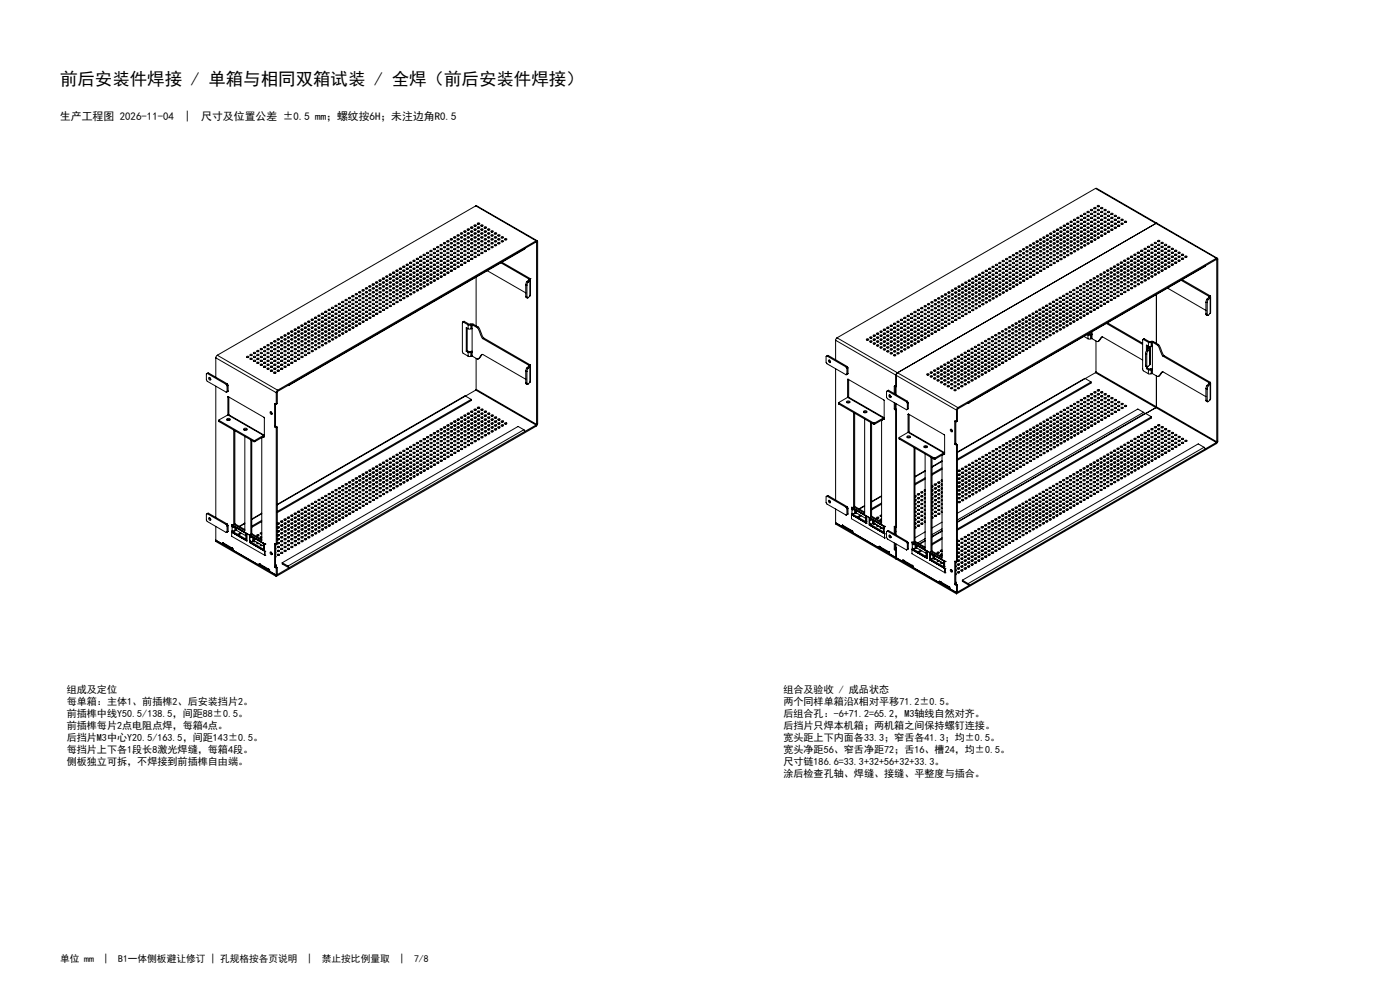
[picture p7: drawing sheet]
<svg xmlns="http://www.w3.org/2000/svg" width="420mm" height="297mm" viewBox="0 0 420 297" stroke-linecap="round" stroke-linejoin="round" font-family="sans-serif">
<defs><g id="words">
<text font-size="5.2" x="18" y="25.6">前后安装件焊接 / 单箱与相同双箱试装 / 全焊（前后安装件焊接）</text>
<g font-size="3.3">
<text x="18" y="36">生产工程图 2026-11-04</text>
<text x="55.5" y="36">|</text>
<text x="60.4" y="36">尺寸及位置公差 ±0.5 mm；螺纹按6H；未注边角R0.5</text>
</g>
<g font-size="3">
<text x="20" y="207.6">组成及定位</text>
<text x="235" y="207.6">组合及验收 / 成品状态</text>
<text x="20" y="211.2">每单箱：主体1、前插榫2、后安装挡片2。</text>
<text x="20" y="214.8">前插榫中线Y50.5/138.5，间距88±0.5。</text>
<text x="235" y="211.2">两个同样单箱沿X相对平移71.2±0.5。</text>
<text x="235" y="214.8">后组合孔：-6+71.2=65.2，M3轴线自然对齐。</text>
<text x="20" y="218.4">前插榫每片2点电阻点焊，每箱4点。</text>
<text x="20" y="222">后挡片M3中心Y20.5/163.5，间距143±0.5。</text>
<text x="235" y="218.4">后挡片只焊本机箱；两机箱之间保持螺钉连接。</text>
<text x="235" y="222">宽头距上下内面各33.3；窄舌各41.3；均±0.5。</text>
<text x="20" y="225.6">每挡片上下各1段长8激光焊缝，每箱4段。</text>
<text x="235" y="225.6">宽头净距56、窄舌净距72；舌16、槽24，均±0.5。</text>
<text x="20" y="229.2">侧板独立可拆，不焊接到前插榫自由端。</text>
<text x="235" y="229.2">尺寸链186.6=33.3+32+56+32+33.3。</text>
<text x="235" y="232.8">涂后检查孔轴、焊缝、接缝、平整度与插合。</text>
</g>
<g font-size="2.9">
<text x="18" y="288.3">单位 mm</text>
<text x="31.1" y="288.3">|</text>
<text x="35.5" y="288.3">B1一体侧板避让修订 | 孔规格按各页说明</text>
<text x="92.2" y="288.3">|</text>
<text x="96.6" y="288.3">禁止按比例量取</text>
<text x="119.8" y="288.3">|</text>
<text x="124.2" y="288.3">7/8</text>
</g>
</g></defs>
<g fill="none" stroke="#000" stroke-width=".3">
<path d="M328.6 56.5l.4-.1 36.2 21M328.6 56.5l36.3 20.9M328.6 56.5l-77.5 44.7M120.8 79.8a.33 .33 0 0 1 .4-.1 .33 .33 0 0 1 .2 .4h-.5zM121.8 79.3l.4-.2 .3 .3-.3 .1zM122 79.5h.4M122.9 78.7a.3 .3 0 0 1 .4-.2 .3 .3 0 0 1 .1 .4h-.4zM122.9 79.8a.31 .31 0 0 1 .4-.1 .31 .31 0 0 1 .1 .4h-.5zM123 78.9h.4M124 78l.5 .1a.29 .29 0 0 1-.3 .3 .29 .29 0 0 1-.2-.4zM124 79.5h.4M124 78.3h.4"/>
<path d="M124.9 79.8a.33 .33 0 0 1 .4-.1 .33 .33 0 0 1 .2 .4h-.5zM125 78.9h.4M125 77.7h.4M125.9 76.9a.32 .32 0 0 1 .4-.2 .32 .32 0 0 1 .2 .4l-.4 .1zM125.9 78.1a.33 .33 0 0 1 .4-.2 .33 .33 0 0 1 .2 .4h-.5zM125.9 79.3l.4-.2 .3 .2-.3 .2zM126 79.5h.4M126 78.3h.4M126 77.1h.4M126.9 78.7a.32 .32 0 0 1 .4-.2 .32 .32 0 0 1 .2 .4h-.4zM126.9 79.8a.33 .33 0 0 1 .4-.1 .33 .33 0 0 1 .2 .4h-.5zM126.9 77.5l.4-.1 .3 .2-.3 .2z"/>
<path d="M126.9 76.3a.33 .33 0 0 1 .4-.1 .33 .33 0 0 1 .2 .3h-.5zM127.1 78.9h.4M127.1 77.7h.4M127.1 76.6h.4M128 76.9a.32 .32 0 0 1 .3-.1 .32 .32 0 0 1 .3 .3l-.4 .1zM128 78l.6 .1a.31 .31 0 0 1-.3 .3 .31 .31 0 0 1-.3-.4zM128 79.2l.7 .1-.4 .2-.3-.1zM128 75.7l.7 .1-.4 .2-.3-.1zM128.1 79.5h.4M128.1 78.3h.4M128.1 77.1h.4M128.1 76h.4"/>
<path d="M129 75.1a.32 .32 0 0 1 .4-.1 .32 .32 0 0 1 .2 .3l-.4 .1zM129 78.7a.32 .32 0 0 1 .4-.2 .32 .32 0 0 1 .2 .4h-.4zM129 79.8h.6a.31 .31 0 0 1-.3 .3 .31 .31 0 0 1-.3-.3zM129 76.2l.6 .1a.31 .31 0 0 1-.3 .3 .31 .31 0 0 1-.3-.4zM129 77.4h.6v.2l-.6 .1zM129.1 78.9h.4M129.1 77.7h.4M129.1 76.6h.4M129.1 75.4h.4M130 74.5a.31 .31 0 0 1 .4-.1 .31 .31 0 0 1 .2 .4h-.5zM130 79.3l.3-.2 .4 .3-.4 .1zM130 75.7l.3-.1 .4 .3-.4 .1z"/>
<path d="M130 78.1a.31 .31 0 0 1 .4-.2 .31 .31 0 0 1 .2 .4h-.5zM130 76.9a.3 .3 0 0 1 .4-.1 .3 .3 0 0 1 .2 .3l-.4 .1zM130.1 79.5h.4M130.1 78.3h.4M130.1 77.1h.4M130.1 76h.4M130.1 74.8h.4M131 76.3a.31 .31 0 0 1 .4-.1 .31 .31 0 0 1 .2 .3h-.5zM131 79.8a.31 .31 0 0 1 .4-.1 .31 .31 0 0 1 .2 .4h-.5zM131.2 78.9h.3M131.2 77.7h.3M131.2 76.6h.3"/>
<path d="M131.2 75.4h.3M131.2 74.2h.3M132 78.1a.33 .33 0 0 1 .4-.2 .33 .33 0 0 1 .2 .4h-.5zM132 74.5a.33 .33 0 0 1 .4-.1 .33 .33 0 0 1 .2 .4h-.5zM132.2 79.5h.3M132.2 78.3h.3M132.2 77.1h.3M132.2 76h.3M132.2 74.8h.3M132.2 73.6h.3M133 76.3a.33 .33 0 0 1 .4-.2 .33 .33 0 0 1 .2 .4h-.5zM133 72.8a.33 .33 0 0 1 .4-.2 .33 .33 0 0 1 .2 .4h-.5z"/>
<path d="M133 79.8a.33 .33 0 0 1 .4-.1 .33 .33 0 0 1 .2 .4h-.5zM133.2 78.9h.4M133.2 77.7h.4M133.2 76.6h.4M133.2 75.4h.4M133.2 74.2h.4M133.2 73.1h.4M134.1 74.5a.33 .33 0 0 1 .4-.1 .33 .33 0 0 1 .2 .4h-.6zM134.1 79.3l.3-.2 .4 .2-.4 .2zM134.1 76.9a.32 .32 0 0 1 .4-.2 .32 .32 0 0 1 .2 .4l-.4 .1zM134.1 73.4a.32 .32 0 0 1 .4-.2 .32 .32 0 0 1 .2 .4l-.4 .1zM134.1 72.2l.3-.1 .4 .2-.4 .2z"/>
<path d="M134.1 75.7l.3-.1 .4 .2-.4 .2zM134.1 78.1a.33 .33 0 0 1 .4-.2 .33 .33 0 0 1 .2 .4h-.6zM134.2 79.5h.4M134.2 78.3h.4M134.2 77.1h.4M134.2 76h.4M134.2 74.8h.4M134.2 73.6h.4M134.2 72.5h.4M135.1 75.1a.32 .32 0 0 1 .4-.1 .32 .32 0 0 1 .2 .3l-.4 .1zM135.1 71.6a.33 .33 0 0 1 .4-.1 .33 .33 0 0 1 .2 .4h-.6zM135.1 78.7a.32 .32 0 0 1 .4-.2 .32 .32 0 0 1 .2 .4h-.4z"/>
<path d="M135.1 72.8a.33 .33 0 0 1 .4-.2 .33 .33 0 0 1 .2 .4h-.6zM135.1 77.4l.7 .2-.4 .2-.3-.2zM135.1 73.9l.7 .1-.4 .3-.3-.2zM135.1 76.2l.6 .1a.31 .31 0 0 1-.3 .3 .31 .31 0 0 1-.3-.4zM135.1 79.8h.6a.31 .31 0 0 1-.3 .3 .31 .31 0 0 1-.3-.3zM135.2 78.9h.4M135.2 77.7h.4M135.2 76.6h.4M135.2 75.4h.4M135.2 74.2h.4M135.2 73.1h.4M135.2 71.9h.4"/>
<path d="M136.1 75.7l.3-.1 .4 .2-.4 .2zM136.1 76.9a.32 .32 0 0 1 .4-.1 .32 .32 0 0 1 .2 .3l-.4 .1zM136.1 74.5a.33 .33 0 0 1 .4-.1 .33 .33 0 0 1 .2 .4h-.5zM136.1 72.2l.3-.1 .4 .2-.4 .2zM136.1 79.3l.3-.2 .4 .2-.4 .2zM136.1 73.4a.32 .32 0 0 1 .4-.2 .32 .32 0 0 1 .2 .4l-.4 .1zM136.1 78.1a.33 .33 0 0 1 .4-.2 .33 .33 0 0 1 .2 .4h-.5zM136.1 71a.33 .33 0 0 1 .4-.1 .33 .33 0 0 1 .2 .4h-.5zM136.2 79.5h.4M136.2 78.3h.4M136.2 77.1h.4M136.2 76h.4"/>
<path d="M136.2 74.8h.4M136.2 73.6h.4M136.2 72.5h.4M136.2 71.3h.4M137.1 75.1a.3 .3 0 0 1 .4-.1 .3 .3 0 0 1 .2 .3l-.4 .1zM137.1 78.7a.3 .3 0 0 1 .4-.2 .3 .3 0 0 1 .2 .4h-.4zM137.1 71.6a.31 .31 0 0 1 .4-.1 .31 .31 0 0 1 .2 .4h-.5zM137.2 79.8h.6a.31 .31 0 0 1-.3 .3 .31 .31 0 0 1-.3-.3zM137.2 76.2l.6 .1a.31 .31 0 0 1-.3 .3 .31 .31 0 0 1-.3-.4zM137.2 77.4h.5l.1 .2-.6 .1zM137.2 73.9h.5l.1 .2-.6 .1zM137.2 70.4h.5l.1 .2-.6 .1z"/>
<path d="M137.2 72.7l.6 .1a.31 .31 0 0 1-.3 .3 .31 .31 0 0 1-.3-.4zM137.3 78.9h.4M137.3 77.7h.4M137.3 76.6h.4M137.3 75.4h.4M137.3 74.2h.4M137.3 73.1h.4M137.3 71.9h.4M137.3 70.7h.4M138.1 69.8a.31 .31 0 0 1 .4-.1 .31 .31 0 0 1 .2 .4h-.5zM138.1 71a.31 .31 0 0 1 .4-.1 .31 .31 0 0 1 .2 .4h-.5zM138.2 78l.6 .1a.29 .29 0 0 1-.3 .3 .29 .29 0 0 1-.3-.4z"/>
<path d="M138.2 74.5h.6a.29 .29 0 0 1-.3 .4 .29 .29 0 0 1-.3-.4zM138.3 79.5h.3M138.3 78.3h.3M138.3 77.1h.3M138.3 76h.3M138.3 74.8h.3M138.3 73.6h.3M138.3 72.5h.3M138.3 71.3h.3M138.3 70.1h.3M139.1 69.2a.33 .33 0 0 1 .4-.1 .33 .33 0 0 1 .2 .4h-.5zM139.1 71.6a.33 .33 0 0 1 .4-.1 .33 .33 0 0 1 .2 .4h-.5z"/>
<path d="M139.1 76.3a.33 .33 0 0 1 .4-.2 .33 .33 0 0 1 .2 .4h-.5zM139.1 72.8a.33 .33 0 0 1 .4-.2 .33 .33 0 0 1 .2 .4h-.5zM139.3 78.9h.4M139.3 77.7h.4M139.3 76.6h.4M139.3 75.4h.4M139.3 74.2h.4M139.3 73.1h.4M139.3 71.9h.4M139.3 70.7h.4M139.3 69.5h.4M140.2 69.8a.33 .33 0 0 1 .4-.1 .33 .33 0 0 1 .2 .4h-.5z"/>
<path d="M140.2 78.1a.33 .33 0 0 1 .4-.2 .33 .33 0 0 1 .2 .4h-.5zM140.2 71a.33 .33 0 0 1 .4-.1 .33 .33 0 0 1 .2 .4h-.5zM140.2 74.5a.33 .33 0 0 1 .4-.1 .33 .33 0 0 1 .2 .4h-.5zM140.3 78.3h.4M140.3 77.1h.4M140.3 76h.4M140.3 74.8h.4M140.3 73.6h.4M140.3 72.5h.4M140.3 71.3h.4M140.3 70.1h.4M140.3 68.9h.4"/>
<path d="M140.4 72.4v.1M141.2 69.2a.33 .33 0 0 1 .4-.1 .33 .33 0 0 1 .2 .4h-.5zM141.2 68.1a.33 .33 0 0 1 .4-.2 .33 .33 0 0 1 .2 .4h-.5zM141.2 71.6a.33 .33 0 0 1 .4-.1 .33 .33 0 0 1 .2 .4h-.5zM141.2 75.1a.32 .32 0 0 1 .4-.1 .32 .32 0 0 1 .2 .3l-.4 .1zM141.3 72.7l.6 .1a.31 .31 0 0 1-.4 .3 .31 .31 0 0 1-.2-.4zM141.3 77.4l.6 .2-.4 .2-.3-.2zM141.3 76.2l.6 .1a.31 .31 0 0 1-.4 .3 .31 .31 0 0 1-.2-.4zM141.3 73.9l.6 .1-.4 .3-.3-.2zM141.3 70.4l.6 .1-.4 .2-.3-.1zM141.3 76.6h.4M141.3 75.4h.3"/>
<path d="M141.3 73.1h.4M141.3 71.9h.3M141.3 70.7h.4M141.3 69.5h.4M141.3 68.3h.4M141.4 71.9h.1M141.6 77.7h-.3M141.6 74.2h-.3M141.6 73v.1M141.6 76.5v.1M142.2 71a.33 .33 0 0 1 .4-.1 .33 .33 0 0 1 .2 .4h-.5zM142.2 69.8a.33 .33 0 0 1 .4-.1 .33 .33 0 0 1 .2 .4h-.5z"/>
<path d="M142.2 73.4a.32 .32 0 0 1 .4-.2 .32 .32 0 0 1 .2 .4l-.4 .1zM142.2 67.5a.33 .33 0 0 1 .4-.2 .33 .33 0 0 1 .2 .4h-.5zM142.2 76.9a.32 .32 0 0 1 .4-.1 .32 .32 0 0 1 .2 .3l-.4 .1zM142.3 72.1l.6 .2-.3 .2-.4-.1zM142.3 68.6l.6 .2-.3 .2-.4-.2zM142.3 74.5h.6a.31 .31 0 0 1-.4 .4 .31 .31 0 0 1-.2-.4zM142.3 75.7l.6 .1-.3 .2-.4-.1zM142.3 77.1h.4M142.3 76h.4M142.3 74.8h.4M142.3 73.6h.4M142.3 72.5h.4"/>
<path d="M142.3 71.3h.4M142.3 70.1h.4M142.3 68.9h.4M142.3 67.8h.4M142.7 61.7l18.4 10.4M142.7 61.7l18.1 10.5M142.7 61.7l-77.5 44.8M143.2 70.4l.3-.1 .4 .2-.4 .2zM143.2 68.1a.33 .33 0 0 1 .4-.2 .33 .33 0 0 1 .2 .4h-.5zM143.2 66.9l.3-.1 .4 .2-.4 .2zM143.2 74l.3-.2 .4 .2-.4 .3zM143.2 75.1a.32 .32 0 0 1 .4-.1 .32 .32 0 0 1 .2 .3l-.4 .1z"/>
<path d="M143.2 72.8a.33 .33 0 0 1 .4-.2 .33 .33 0 0 1 .2 .4h-.5zM143.2 69.2a.33 .33 0 0 1 .4-.1 .33 .33 0 0 1 .2 .4h-.5zM143.2 76.3a.33 .33 0 0 1 .4-.1 .33 .33 0 0 1 .2 .3h-.5zM143.2 71.6a.33 .33 0 0 1 .4-.1 .33 .33 0 0 1 .2 .4h-.5zM143.4 76.6h.4M143.4 75.4h.4M143.4 74.2h.4M143.4 73.1h.4M143.4 71.9h.4M143.4 70.7h.4M143.4 69.5h.4M143.4 68.3h.4"/>
<path d="M143.4 67.2h.4M144.3 73.4a.3 .3 0 0 1 .3-.2 .3 .3 0 0 1 .2 .4l-.4 .1zM144.3 68.7l.3-.2 .3 .3-.3 .2zM144.3 71a.31 .31 0 0 1 .3-.1 .31 .31 0 0 1 .2 .4h-.5zM144.3 69.8a.31 .31 0 0 1 .3-.1 .31 .31 0 0 1 .2 .4h-.5zM144.3 67.5a.31 .31 0 0 1 .3-.2 .31 .31 0 0 1 .2 .4h-.5zM144.3 72.1h.5l.1 .3h-.6zM144.3 74.5h.6a.31 .31 0 0 1-.3 .4 .31 .31 0 0 1-.3-.4zM144.3 75.7h.5l.1 .2h-.6zM144.4 76h.4M144.4 74.8h.4M144.4 73.6h.4"/>
<path d="M144.4 72.5h.4M144.4 71.3h.4M144.4 70.1h.4M144.4 68.9h.4M144.4 67.8h.4M145.3 74l.3-.2 .3 .3-.3 .2zM145.3 72.8a.31 .31 0 0 1 .4-.2 .31 .31 0 0 1 .1 .4h-.5zM145.3 71.6a.31 .31 0 0 1 .4-.1 .31 .31 0 0 1 .1 .4h-.5zM145.3 70.4l.3-.1 .3 .3-.3 .1zM145.3 75.1a.3 .3 0 0 1 .4-.1 .3 .3 0 0 1 .1 .3l-.3 .1zM145.3 68.1a.31 .31 0 0 1 .4-.2 .31 .31 0 0 1 .1 .4h-.5zM145.3 69.2a.31 .31 0 0 1 .4-.1 .31 .31 0 0 1 .1 .4h-.5z"/>
<path d="M145.4 75.4h.4M145.4 74.2h.4M145.4 73.1h.4M145.4 71.9h.4M145.4 70.7h.4M145.4 69.5h.4M145.4 68.3h.4M146.3 71a.31 .31 0 0 1 .4-.1 .31 .31 0 0 1 .2 .4h-.5zM146.3 69.8a.31 .31 0 0 1 .4-.1 .31 .31 0 0 1 .2 .4h-.5zM146.4 74.5h.5a.29 .29 0 0 1-.3 .4 .29 .29 0 0 1-.2-.4zM146.4 74.8h.4M146.4 73.6h.4"/>
<path d="M146.4 72.5h.4M146.4 71.3h.4M146.4 70.1h.4M146.4 68.9h.4M147.3 71.6a.33 .33 0 0 1 .4-.1 .33 .33 0 0 1 .2 .4h-.5zM147.3 72.8a.33 .33 0 0 1 .4-.2 .33 .33 0 0 1 .2 .4h-.5zM147.3 69.2a.33 .33 0 0 1 .4-.1 .33 .33 0 0 1 .2 .4h-.5zM147.4 74.2h.4M147.4 73.1h.4M147.4 71.9h.4M147.4 70.7h.4M147.4 69.5h.4"/>
<path d="M148.3 72.2l.4-.1 .3 .2-.3 .2zM148.3 71a.33 .33 0 0 1 .4-.1 .33 .33 0 0 1 .2 .4h-.5zM148.3 73.4a.32 .32 0 0 1 .4-.2 .32 .32 0 0 1 .2 .4l-.4 .1zM148.3 69.8a.33 .33 0 0 1 .4-.1 .33 .33 0 0 1 .2 .4h-.5zM148.4 73.6h.4M148.4 72.5h.4M148.4 71.3h.4M148.4 70.1h.4M149.3 71.6a.33 .33 0 0 1 .4-.1 .33 .33 0 0 1 .2 .4h-.5zM149.3 70.4l.4-.1 .3 .2-.3 .2zM149.3 72.8a.33 .33 0 0 1 .4-.2 .33 .33 0 0 1 .2 .4h-.5zM149.5 73.1h.4"/>
<path d="M149.5 71.9h.4M149.5 70.7h.4M150.3 78.8l8.3 4.8M150.4 71a.33 .33 0 0 1 .4-.1 .33 .33 0 0 1 .2 .4h-.6zM150.4 72.1l.7 .2-.4 .2-.3-.1zM150.5 72.5h.4M150.5 71.3h.4M150.6 78.6l8.4 4.9M151.4 71.6a.33 .33 0 0 1 .4-.1 .33 .33 0 0 1 .2 .4h-.6zM151.5 71.9h.4M157.4 74.5l-70.8 41M157.4 74.5l-70.7 40.9"/>
<path d="M160.8 72.2h.4l.1 .2v54.6l-.2 .5-78.2 45.3M160.8 72.5l.2 .1M160.8 72.2l-77.5 44.7M160.8 72.5l-3.4 2M161 72.6v54.6M297.6 79.9a.32 .32 0 0 1 .4-.1 .32 .32 0 0 1 .2 .3l-.4 .1zM298.6 79.3a.31 .31 0 0 1 .4-.1 .31 .31 0 0 1 .2 .3h-.5zM298.8 79.6h.4M299.8 79h.3M300.6 79.3a.33 .33 0 0 1 .5-.2 .33 .33 0 0 1 .1 .4h-.5zM300.8 79.6h.4M300.8 78.4h.4"/>
<path d="M301.7 77.5a.33 .33 0 0 1 .4-.1 .33 .33 0 0 1 .2 .4h-.5zM301.8 79h.4M301.8 77.8h.4M302.7 79.3a.33 .33 0 0 1 .4-.2 .33 .33 0 0 1 .2 .4h-.5zM302.7 78.1a.32 .32 0 0 1 .4-.1 .32 .32 0 0 1 .2 .3l-.4 .1zM302.7 77l.3-.2 .4 .2-.4 .3zM302.8 79.6h.4M302.8 78.4h.4M302.8 77.2h.4M303.7 79.9a.32 .32 0 0 1 .4-.1 .32 .32 0 0 1 .2 .3l-.4 .1zM303.7 76.4a.32 .32 0 0 1 .4-.2 .32 .32 0 0 1 .2 .4l-.4 .1zM303.8 78.7l.6 .1-.4 .2-.3-.1z"/>
<path d="M303.8 77.5h.6a.31 .31 0 0 1-.4 .4 .31 .31 0 0 1-.2-.4zM303.8 79h.4M303.8 77.8h.4M303.8 76.6h.4M304.7 75.8a.33 .33 0 0 1 .4-.2 .33 .33 0 0 1 .2 .4h-.5zM304.7 78.1a.32 .32 0 0 1 .4-.1 .32 .32 0 0 1 .2 .3l-.4 .1zM304.8 79.2l.6 .1a.31 .31 0 0 1-.3 .3 .31 .31 0 0 1-.3-.4zM304.8 76.9l.6 .1-.4 .3-.3-.2zM304.9 79.6h.4M304.9 78.4h.4M304.9 77.2h.4M304.9 76.1h.4"/>
<path d="M305.8 79.9a.3 .3 0 0 1 .3-.2 .3 .3 0 0 1 .2 .4l-.4 .1zM305.8 76.4a.3 .3 0 0 1 .3-.2 .3 .3 0 0 1 .2 .4l-.4 .1zM305.8 78.7l.3-.1 .3 .3-.3 .1zM305.8 77.5a.31 .31 0 0 1 .4-.1 .31 .31 0 0 1 .1 .4h-.5zM305.8 75.2l.3-.1 .3 .2-.3 .2zM305.9 79h.4M305.9 77.8h.4M305.9 76.6h.4M305.9 75.5h.4M306.8 79.3a.31 .31 0 0 1 .4-.1 .31 .31 0 0 1 .1 .3h-.5zM306.8 75.8a.31 .31 0 0 1 .4-.2 .31 .31 0 0 1 .1 .4h-.5zM306.9 79.6h.4"/>
<path d="M306.9 78.4h.4M306.9 77.2h.4M306.9 76.1h.4M306.9 74.9h.4M307.8 74a.33 .33 0 0 1 .4-.1 .33 .33 0 0 1 .2 .4h-.5zM307.8 77.5a.33 .33 0 0 1 .4-.1 .33 .33 0 0 1 .2 .4h-.5zM307.9 79h.4M307.9 77.8h.4M307.9 76.6h.4M307.9 75.5h.4M307.9 74.3h.4M308.8 79.3a.33 .33 0 0 1 .4-.2 .33 .33 0 0 1 .2 .4h-.5z"/>
<path d="M308.8 75.8a.33 .33 0 0 1 .4-.2 .33 .33 0 0 1 .2 .4h-.5zM308.9 79.6h.4M308.9 78.4h.4M308.9 77.2h.4M308.9 76.1h.4M308.9 74.9h.4M308.9 73.7h.4M309.8 72.8a.32 .32 0 0 1 .4-.1 .32 .32 0 0 1 .2 .4h-.4zM309.8 79.9a.32 .32 0 0 1 .4-.2 .32 .32 0 0 1 .2 .4l-.4 .1zM309.8 75.2l.4-.1 .3 .2-.3 .2zM309.8 77.5a.33 .33 0 0 1 .4-.1 .33 .33 0 0 1 .2 .4h-.5zM309.8 76.4a.32 .32 0 0 1 .4-.2 .32 .32 0 0 1 .2 .4l-.4 .1z"/>
<path d="M309.9 73.9l.6 .1a.31 .31 0 0 1-.4 .3 .31 .31 0 0 1-.2-.4zM309.9 78.7l.6 .1-.3 .2-.4-.1zM310 79h.3M310 77.8h.3M310 76.6h.3M310 75.5h.3M310 74.3h.3M310 73.1h.3M310.8 74.6a.32 .32 0 0 1 .4-.1 .32 .32 0 0 1 .2 .3l-.4 .1zM310.8 72.2a.33 .33 0 0 1 .4-.1 .33 .33 0 0 1 .2 .4h-.5zM310.8 79.3a.33 .33 0 0 1 .4-.1 .33 .33 0 0 1 .2 .3h-.5zM310.8 78.1a.32 .32 0 0 1 .4-.1 .32 .32 0 0 1 .2 .3l-.4 .1z"/>
<path d="M310.8 77l.4-.2 .3 .2-.3 .3zM310.9 73.4l.6 .1-.3 .2-.4-.1zM310.9 75.7l.6 .1a.31 .31 0 0 1-.3 .3 .31 .31 0 0 1-.3-.4zM311 79.6h.4M311 78.4h.4M311 77.2h.4M311 76.1h.4M311 74.9h.4M311 73.7h.4M311 72.5h.4M311.9 71.7l.3-.2 .4 .3-.4 .2zM311.9 72.8a.32 .32 0 0 1 .3-.1 .32 .32 0 0 1 .3 .4h-.5z"/>
<path d="M311.9 76.4a.32 .32 0 0 1 .3-.2 .32 .32 0 0 1 .3 .4l-.5 .1zM311.9 74a.33 .33 0 0 1 .4-.1 .33 .33 0 0 1 .2 .4h-.6zM311.9 79.9a.32 .32 0 0 1 .3-.1 .32 .32 0 0 1 .3 .3l-.5 .1zM311.9 78.7l.3-.1 .4 .2-.4 .2zM311.9 75.1l.7 .2-.4 .2-.3-.2zM311.9 77.5h.6a.31 .31 0 0 1-.3 .4 .31 .31 0 0 1-.3-.4zM312 79h.4M312 77.8h.4M312 76.6h.4M312 75.5h.4M312 74.3h.4M312 73.1h.4"/>
<path d="M312 71.9h.4M312.9 74.6a.3 .3 0 0 1 .4-.1 .3 .3 0 0 1 .1 .3l-.3 .1zM312.9 78.1a.3 .3 0 0 1 .4-.1 .3 .3 0 0 1 .1 .3l-.3 .1zM312.9 71.1a.31 .31 0 0 1 .4-.2 .31 .31 0 0 1 .1 .4h-.5zM312.9 75.7l.6 .1a.31 .31 0 0 1-.3 .3 .31 .31 0 0 1-.3-.4zM312.9 73.4h.5l.1 .2-.6 .1zM312.9 72.2h.6a.31 .31 0 0 1-.3 .4 .31 .31 0 0 1-.3-.4zM312.9 76.9h.5l.1 .2-.6 .1zM312.9 79.2l.6 .1a.31 .31 0 0 1-.3 .3 .31 .31 0 0 1-.3-.4zM313 79.6h.4M313 78.4h.4M313 77.2h.4"/>
<path d="M313 76.1h.4M313 74.9h.4M313 73.7h.4M313 72.5h.4M313 71.3h.4M313.9 76.4a.3 .3 0 0 1 .4-.2 .3 .3 0 0 1 .2 .4l-.4 .1zM313.9 72.8a.3 .3 0 0 1 .4-.1 .3 .3 0 0 1 .2 .4h-.4zM313.9 74a.31 .31 0 0 1 .4-.1 .31 .31 0 0 1 .2 .4h-.5zM313.9 79.9a.3 .3 0 0 1 .4-.2 .3 .3 0 0 1 .2 .4l-.4 .1zM313.9 78.7l.3-.1 .4 .3-.4 .1zM313.9 71.7l.3-.2 .4 .3-.4 .2zM313.9 70.5a.31 .31 0 0 1 .4-.2 .31 .31 0 0 1 .2 .4h-.5z"/>
<path d="M314 77.5h.6a.31 .31 0 0 1-.4 .4 .31 .31 0 0 1-.2-.4zM314 75.1h.5l.1 .2-.6 .1zM314 79h.4M314 77.8h.4M314 76.6h.4M314 75.5h.4M314 74.3h.4M314 73.1h.4M314 71.9h.4M314 70.8h.4M314.9 79.3a.31 .31 0 0 1 .4-.1 .31 .31 0 0 1 .2 .3h-.5zM314.9 71.1a.31 .31 0 0 1 .4-.2 .31 .31 0 0 1 .2 .4h-.5z"/>
<path d="M314.9 72.2a.31 .31 0 0 1 .4-.1 .31 .31 0 0 1 .2 .4h-.5zM315 75.7l.6 .1a.29 .29 0 0 1-.4 .3 .29 .29 0 0 1-.2-.4zM315.1 79.6h.3M315.1 78.4h.3M315.1 77.2h.3M315.1 76.1h.3M315.1 74.9h.3M315.1 73.7h.3M315.1 72.5h.3M315.1 71.3h.3M315.1 70.2h.3M315.9 69.3a.33 .33 0 0 1 .4-.1 .33 .33 0 0 1 .2 .4h-.5z"/>
<path d="M315.9 77.5a.33 .33 0 0 1 .4-.1 .33 .33 0 0 1 .2 .4h-.5zM315.9 74a.33 .33 0 0 1 .4-.1 .33 .33 0 0 1 .2 .4h-.5zM315.9 70.5a.33 .33 0 0 1 .4-.2 .33 .33 0 0 1 .2 .4h-.5zM316.1 79h.3M316.1 77.8h.3M316.1 76.6h.3M316.1 75.5h.3M316.1 74.3h.3M316.1 73.1h.3M316.1 71.9h.3M316.1 70.8h.3M316.1 69.6h.3"/>
<path d="M316.9 71.1a.33 .33 0 0 1 .4-.2 .33 .33 0 0 1 .2 .4h-.5zM316.9 78.1a.32 .32 0 0 1 .4-.1 .32 .32 0 0 1 .2 .3l-.4 .1zM316.9 68.7a.33 .33 0 0 1 .4-.1 .33 .33 0 0 1 .2 .4h-.5zM317 75.7l.6 .1a.31 .31 0 0 1-.3 .3 .31 .31 0 0 1-.3-.4zM317 76.9l.6 .1-.3 .3-.4-.2zM317 69.8l.6 .2-.3 .2-.4-.1zM317 72.2h.6a.31 .31 0 0 1-.3 .4 .31 .31 0 0 1-.3-.4zM317 73.4l.6 .1-.3 .2-.4-.1zM317 74.5l.6 .1a.3 .3 0 0 1-.3 .3 .3 .3 0 0 1-.3-.4zM317.1 78.4h.4M317.1 77.2h.4M317.1 76.1h.4"/>
<path d="M317.1 74.9h.4M317.1 73.7h.4M317.1 72.5h.4M317.1 71.3h.4M317.1 70.2h.4M317.1 69h.4M318 72.8a.32 .32 0 0 1 .3-.1 .32 .32 0 0 1 .3 .4h-.4zM318 76.4a.32 .32 0 0 1 .3-.2 .32 .32 0 0 1 .3 .4l-.4 .1zM318 68.2l.3-.2 .4 .2-.4 .2zM318 70.5a.33 .33 0 0 1 .4-.2 .33 .33 0 0 1 .2 .4h-.6zM318 69.3a.33 .33 0 0 1 .4-.1 .33 .33 0 0 1 .2 .4h-.6zM318 77.5a.33 .33 0 0 1 .4-.1 .33 .33 0 0 1 .2 .4h-.6z"/>
<path d="M318 75.2l.3-.1 .4 .2-.4 .2zM318 71.6l.7 .2-.4 .2-.3-.2zM318 73.9l.6 .1a.31 .31 0 0 1-.3 .3 .31 .31 0 0 1-.3-.4zM318.1 77.8h.4M318.1 76.6h.4M318.1 75.5h.4M318.1 74.3h.4M318.1 73.1h.4M318.1 71.9h.4M318.1 70.8h.4M318.1 69.6h.4M318.1 68.4h.4"/>
<path d="M319 72.2a.33 .33 0 0 1 .4-.1 .33 .33 0 0 1 .2 .4h-.5zM319 71.1a.33 .33 0 0 1 .4-.2 .33 .33 0 0 1 .2 .4h-.5zM319 67.6a.33 .33 0 0 1 .4-.2 .33 .33 0 0 1 .2 .4h-.5zM319 68.7a.33 .33 0 0 1 .4-.1 .33 .33 0 0 1 .2 .4h-.5zM319 69.9l.3-.1 .4 .2-.4 .2zM319 77l.3-.2 .4 .2-.4 .3zM319 74.6a.32 .32 0 0 1 .4-.1 .32 .32 0 0 1 .2 .3l-.4 .1zM319.1 73.4l.6 .1-.4 .2-.3-.1zM319.1 75.7l.6 .1a.31 .31 0 0 1-.4 .3 .31 .31 0 0 1-.2-.4zM319.1 77.2h.4M319.1 76.1h.4M319.1 74.9h.4"/>
<path d="M319.1 73.7h.4M319.1 72.5h.4M319.1 71.3h.4M319.1 70.2h.4M319.1 69h.4M319.1 67.8h.4M320 69.3a.31 .31 0 0 1 .4-.1 .31 .31 0 0 1 .2 .4h-.5zM320 68.2l.3-.2 .4 .3-.4 .1zM320 67a.31 .31 0 0 1 .4-.2 .31 .31 0 0 1 .2 .4h-.5zM320 70.5a.31 .31 0 0 1 .4-.2 .31 .31 0 0 1 .2 .4h-.5zM320 72.8a.3 .3 0 0 1 .4-.1 .3 .3 0 0 1 .2 .4h-.4zM320 75.2l.3-.1 .4 .2-.4 .2z"/>
<path d="M320 76.4a.3 .3 0 0 1 .4-.2 .3 .3 0 0 1 .2 .4l-.4 .1zM320.1 73.9l.6 .1a.31 .31 0 0 1-.4 .3 .31 .31 0 0 1-.2-.4zM320.1 71.6h.5l.1 .2-.6 .1zM320.1 76.6h.4M320.1 75.5h.4M320.1 74.3h.4M320.1 73.1h.4M320.1 71.9h.4M320.1 70.8h.4M320.1 69.6h.4M320.1 68.4h.4M320.1 67.2h.4"/>
<path d="M321 68.7a.31 .31 0 0 1 .4-.1 .31 .31 0 0 1 .2 .4h-.5zM321 66.4l.3-.2 .4 .3-.4 .2zM321 73.4l.3-.1 .4 .3-.4 .1zM321 67.6a.31 .31 0 0 1 .4-.2 .31 .31 0 0 1 .2 .4h-.5zM321 71.1a.31 .31 0 0 1 .4-.2 .31 .31 0 0 1 .2 .4h-.5zM321 74.6a.3 .3 0 0 1 .4-.1 .3 .3 0 0 1 .2 .3l-.4 .1zM321 75.8a.31 .31 0 0 1 .4-.2 .31 .31 0 0 1 .2 .4h-.5zM321.1 69.8h.5l.1 .3h-.6zM321.1 72.2h.6a.31 .31 0 0 1-.3 .4 .31 .31 0 0 1-.3-.4zM321.2 76.1h.4M321.2 74.9h.4M321.2 73.7h.4"/>
<path d="M321.2 72.5h.4M321.2 71.3h.4M321.2 70.2h.4M321.2 69h.4M321.2 67.8h.4M321.2 66.6h.4M322.1 70.5a.31 .31 0 0 1 .3-.2 .31 .31 0 0 1 .2 .4h-.5zM322.1 69.3a.31 .31 0 0 1 .3-.1 .31 .31 0 0 1 .2 .4h-.5zM322.1 67a.31 .31 0 0 1 .3-.2 .31 .31 0 0 1 .2 .4h-.5zM322.1 65.8a.31 .31 0 0 1 .3-.2 .31 .31 0 0 1 .2 .4h-.5zM322.1 73.9l.6 .1a.29 .29 0 0 1-.3 .3 .29 .29 0 0 1-.3-.4zM322.2 75.5h.3"/>
<path d="M322.2 74.3h.3M322.2 73.1h.3M322.2 71.9h.3M322.2 70.8h.3M322.2 69.6h.3M322.2 68.4h.3M322.2 67.2h.3M322.2 66h.3M323 71.1a.33 .33 0 0 1 .5-.2 .33 .33 0 0 1 .1 .4h-.5zM323 72.2a.33 .33 0 0 1 .5-.1 .33 .33 0 0 1 .1 .4h-.5zM323 68.7a.33 .33 0 0 1 .5-.1 .33 .33 0 0 1 .1 .4h-.5zM323 65.2a.33 .33 0 0 1 .5-.2 .33 .33 0 0 1 .1 .4h-.5z"/>
<path d="M323 67.6a.33 .33 0 0 1 .5-.2 .33 .33 0 0 1 .1 .4h-.5zM323.2 74.9h.4M323.2 73.7h.4M323.2 72.5h.4M323.2 71.3h.4M323.2 70.2h.4M323.2 69h.4M323.2 67.8h.4M323.2 66.6h.4M323.2 65.5h.4M324.1 65.8a.33 .33 0 0 1 .4-.2 .33 .33 0 0 1 .2 .4h-.5zM324.1 69.3a.33 .33 0 0 1 .4-.1 .33 .33 0 0 1 .2 .4h-.5z"/>
<path d="M324.1 70.5a.33 .33 0 0 1 .4-.2 .33 .33 0 0 1 .2 .4h-.5zM324.1 74a.33 .33 0 0 1 .4-.1 .33 .33 0 0 1 .2 .4h-.5zM324.1 67a.33 .33 0 0 1 .4-.2 .33 .33 0 0 1 .2 .4h-.5zM324.2 74.3h.4M324.2 73.1h.4M324.2 71.9h.4M324.2 70.8h.4M324.2 69.6h.4M324.2 68.4h.4M324.2 67.2h.4M324.2 66h.4M324.2 64.9h.4"/>
<path d="M325.1 64a.33 .33 0 0 1 .4-.1 .33 .33 0 0 1 .2 .4h-.5zM325.1 73.4l.3-.1 .4 .2-.4 .2zM325.1 72.2a.33 .33 0 0 1 .4-.1 .33 .33 0 0 1 .2 .4h-.5zM325.1 65.2a.33 .33 0 0 1 .4-.2 .33 .33 0 0 1 .2 .4h-.5zM325.1 66.4l.3-.2 .4 .3-.4 .2zM325.1 69.9l.3-.1 .4 .2-.4 .2zM325.1 71.1a.33 .33 0 0 1 .4-.2 .33 .33 0 0 1 .2 .4h-.5zM325.1 68.7a.33 .33 0 0 1 .4-.1 .33 .33 0 0 1 .2 .4h-.5zM325.1 67.6a.33 .33 0 0 1 .4-.2 .33 .33 0 0 1 .2 .4h-.5zM325.2 73.7h.4M325.2 72.5h.4M325.2 71.3h.4"/>
<path d="M325.2 70.2h.4M325.2 69h.4M325.2 67.8h.4M325.2 66.6h.4M325.2 65.5h.4M325.2 64.3h.4M326.1 67a.33 .33 0 0 1 .4-.2 .33 .33 0 0 1 .2 .4h-.5zM326.1 63.4a.33 .33 0 0 1 .4-.1 .33 .33 0 0 1 .2 .4h-.5zM326.1 72.8a.32 .32 0 0 1 .4-.1 .32 .32 0 0 1 .2 .4h-.4zM326.1 65.8a.33 .33 0 0 1 .4-.1 .33 .33 0 0 1 .2 .3h-.5zM326.1 70.5a.33 .33 0 0 1 .4-.2 .33 .33 0 0 1 .2 .4h-.5zM326.1 69.3a.33 .33 0 0 1 .4-.1 .33 .33 0 0 1 .2 .4h-.5z"/>
<path d="M326.2 64.6l.6 .1-.4 .2-.3-.1zM326.2 68.1l.6 .1-.4 .2-.3-.1zM326.2 71.6l.6 .2-.4 .2-.3-.2zM326.2 73.1h.4M326.2 71.9h.4M326.2 70.8h.4M326.2 69.6h.4M326.2 68.4h.4M326.2 67.2h.4M326.2 66h.4M326.2 64.9h.4M326.2 63.7h.4"/>
<path d="M326.4 67.2v.1M327.1 67.6a.33 .33 0 0 1 .4-.2 .33 .33 0 0 1 .2 .4h-.5zM327.1 64a.33 .33 0 0 1 .4-.1 .33 .33 0 0 1 .2 .4h-.5zM327.1 66.4l.3-.2 .4 .3-.4 .2zM327.1 72.2a.33 .33 0 0 1 .4-.1 .33 .33 0 0 1 .2 .4h-.5zM327.1 71.1a.33 .33 0 0 1 .4-.2 .33 .33 0 0 1 .2 .4h-.5zM327.1 69.9l.3-.1 .4 .2-.4 .2zM327.1 68.7a.33 .33 0 0 1 .4-.1 .33 .33 0 0 1 .2 .4h-.5zM327.1 65.2a.33 .33 0 0 1 .4-.1 .33 .33 0 0 1 .2 .3h-.5zM327.2 62.8l.6 .1a.3 .3 0 0 1-.3 .2 .3 .3 0 0 1-.3-.3zM327.3 72.5h.4M327.3 71.3h.4"/>
<path d="M327.3 70.2h.4M327.3 69h.4M327.3 67.8h.4M327.3 66.6h.4M327.3 65.5h.4M327.3 64.3h.4M327.3 63.1h.4M327.3 66.6v.1M327.6 66.6v.1M327.6 67.8h.1M327.6 69h.1M327.6 70.2h.1"/>
<path d="M327.6 71.3v.1M327.6 72.5h.1M328.2 65.8a.31 .31 0 0 1 .4-.2 .31 .31 0 0 1 .1 .4h-.5zM328.2 64.6l.3-.1 .3 .3-.3 .1zM328.2 68.2l.3-.2 .3 .3-.3 .1zM328.2 62.3a.31 .31 0 0 1 .4-.2 .31 .31 0 0 1 .1 .4h-.5zM328.2 67a.31 .31 0 0 1 .4-.2 .31 .31 0 0 1 .1 .4h-.5zM328.2 63.4a.31 .31 0 0 1 .4-.1 .31 .31 0 0 1 .1 .4h-.5zM328.2 69.3a.31 .31 0 0 1 .4-.1 .31 .31 0 0 1 .1 .4h-.5zM328.2 71.7l.3-.2 .3 .3-.3 .2zM328.2 70.5a.31 .31 0 0 1 .4-.2 .31 .31 0 0 1 .1 .4h-.5zM328.3 71.9h.4"/>
<path d="M328.3 70.8h.4M328.3 69.6h.4M328.3 68.4h.4M328.3 67.2h.4M328.3 66h.4M328.3 64.9h.4M328.3 63.7h.4M328.3 62.5h.4M329.2 65.2a.31 .31 0 0 1 .4-.2 .31 .31 0 0 1 .1 .4h-.5zM329.2 61.7a.31 .31 0 0 1 .4-.2 .31 .31 0 0 1 .1 .4h-.5zM329.2 68.7a.31 .31 0 0 1 .4-.1 .31 .31 0 0 1 .1 .4h-.5zM329.2 67.6a.31 .31 0 0 1 .4-.2 .31 .31 0 0 1 .1 .4h-.5z"/>
<path d="M329.2 64a.31 .31 0 0 1 .4-.1 .31 .31 0 0 1 .1 .4h-.5zM329.2 71.1a.31 .31 0 0 1 .4-.2 .31 .31 0 0 1 .1 .4h-.5zM329.3 71.3h.4M329.3 70.2h.4M329.3 69h.4M329.3 67.8h.4M329.3 66.6h.4M329.3 65.5h.4M329.3 64.3h.4M329.3 63.1h.4M329.3 61.9h.4M330.2 67a.33 .33 0 0 1 .4-.2 .33 .33 0 0 1 .2 .4h-.5z"/>
<path d="M330.2 63.4a.33 .33 0 0 1 .4-.1 .33 .33 0 0 1 .2 .4h-.5zM330.2 65.8a.33 .33 0 0 1 .4-.2 .33 .33 0 0 1 .2 .4h-.5zM330.2 62.3a.33 .33 0 0 1 .4-.2 .33 .33 0 0 1 .2 .4h-.5zM330.2 69.3a.33 .33 0 0 1 .4-.1 .33 .33 0 0 1 .2 .4h-.5zM330.2 70.5a.33 .33 0 0 1 .4-.2 .33 .33 0 0 1 .2 .4h-.5zM330.3 70.8h.4M330.3 69.6h.4M330.3 68.4h.4M330.3 67.2h.4M330.3 66h.4M330.3 64.9h.4M330.3 63.7h.4"/>
<path d="M330.3 62.5h.4M331.2 68.7a.33 .33 0 0 1 .4-.1 .33 .33 0 0 1 .2 .4h-.5zM331.2 67.6a.33 .33 0 0 1 .4-.2 .33 .33 0 0 1 .2 .4h-.5zM331.2 65.2a.33 .33 0 0 1 .4-.2 .33 .33 0 0 1 .2 .4h-.5zM331.2 64a.33 .33 0 0 1 .4-.1 .33 .33 0 0 1 .2 .4h-.5zM331.3 70.2h.4M331.3 69h.4M331.3 67.8h.4M331.3 66.6h.4M331.3 65.5h.4M331.3 64.3h.4M331.3 63.1h.4"/>
<path d="M332.2 68.2l.4-.2 .3 .2-.3 .2zM332.2 65.8a.33 .33 0 0 1 .4-.2 .33 .33 0 0 1 .2 .4h-.5zM332.2 67a.33 .33 0 0 1 .4-.2 .33 .33 0 0 1 .2 .4h-.5zM332.2 63.4a.33 .33 0 0 1 .4-.1 .33 .33 0 0 1 .2 .4h-.5zM332.2 64.6l.4-.1 .3 .2-.3 .2zM332.2 69.3a.33 .33 0 0 1 .4-.1 .33 .33 0 0 1 .2 .4h-.5zM332.4 69.6h.3M332.4 68.4h.3M332.4 67.2h.3M332.4 66h.3M332.4 64.9h.3M332.4 63.7h.3"/>
<path d="M333.2 68.7a.33 .33 0 0 1 .4-.1 .33 .33 0 0 1 .2 .4h-.5zM333.2 66.4l.4-.2 .3 .3-.3 .2zM333.2 67.6a.33 .33 0 0 1 .4-.2 .33 .33 0 0 1 .2 .4h-.5zM333.2 64a.33 .33 0 0 1 .4-.1 .33 .33 0 0 1 .2 .4h-.5zM333.2 65.2a.33 .33 0 0 1 .4-.1 .33 .33 0 0 1 .2 .3h-.5zM333.4 69h.4M333.4 67.8h.4M333.4 66.6h.4M333.4 65.5h.4M333.4 64.3h.4M334.1 79.7l.7 .2-.4 .2-.4-.2zM334.3 67a.33 .33 0 0 1 .4-.2 .33 .33 0 0 1 .2 .4h-.6z"/>
<path d="M334.3 65.8a.33 .33 0 0 1 .4-.1 .33 .33 0 0 1 .2 .3h-.6zM334.3 68.2l.3-.2 .4 .2-.4 .2zM334.3 64.6l.3-.1 .4 .2-.4 .2zM334.4 68.4h.4M334.4 67.2h.4M334.4 66h.4M334.4 64.9h.4M335.1 79.2a.32 .32 0 0 1 .4-.1 .32 .32 0 0 1 .2 .3l-.4 .1zM335.2 79.4h.4M335.3 65.2a.31 .31 0 0 1 .4-.2 .31 .31 0 0 1 .1 .4h-.4zM335.3 67.6a.31 .31 0 0 1 .4-.2 .31 .31 0 0 1 .1 .4h-.4zM335.4 66.3h.4l.2 .2-.6 .1z"/>
<path d="M335.4 67.8h.4M335.4 66.6h.4M335.4 65.5h.4M336.1 78.6a.33 .33 0 0 1 .4-.1 .33 .33 0 0 1 .2 .3h-.5zM336.1 79.8l.3-.1 .4 .2-.4 .2zM336.2 78.9h.4M336.3 67a.31 .31 0 0 1 .4-.2 .31 .31 0 0 1 .2 .4h-.5zM336.3 65.8a.31 .31 0 0 1 .4-.2 .31 .31 0 0 1 .2 .4h-.5zM336.4 67.2h.4M336.4 66h.4M337.1 78l.3-.1 .4 .3-.4 .1zM337.1 79.2a.3 .3 0 0 1 .4-.2 .3 .3 0 0 1 .2 .4l-.4 .1z"/>
<path d="M337.3 79.4h.3M337.3 78.3h.3M337.5 66.6h.3M338.1 78.6a.31 .31 0 0 1 .4-.1 .31 .31 0 0 1 .2 .3h-.5zM338.3 78.9h.3M338.3 77.7h.3M339.1 76.8a.33 .33 0 0 1 .4-.1 .33 .33 0 0 1 .2 .4h-.5zM339.3 79.4h.4M339.3 78.3h.4M339.3 77.1h.4M340.1 78.6a.33 .33 0 0 1 .5-.2 .33 .33 0 0 1 .1 .4h-.4zM340.3 78.9h.4"/>
<path d="M340.3 77.7h.4M340.3 76.5h.4M341.2 79.2a.32 .32 0 0 1 .4-.2 .32 .32 0 0 1 .2 .4l-.4 .1zM341.2 75.7a.32 .32 0 0 1 .4-.2 .32 .32 0 0 1 .2 .4h-.4zM341.2 78l.3-.1 .4 .2-.4 .2zM341.2 76.8h.6a.31 .31 0 0 1-.3 .3 .31 .31 0 0 1-.3-.3zM341.3 79.4h.4M341.3 78.3h.4M341.3 77.1h.4M341.3 75.9h.4M342.2 78.6a.33 .33 0 0 1 .4-.1 .33 .33 0 0 1 .2 .3h-.5zM342.2 75.1a.33 .33 0 0 1 .4-.2 .33 .33 0 0 1 .2 .4h-.5z"/>
<path d="M342.2 76.3l.3-.2 .4 .2-.4 .2zM342.2 79.8l.3-.1 .4 .2-.4 .2zM342.2 77.4a.32 .32 0 0 1 .4-.1 .32 .32 0 0 1 .2 .3l-.4 .1zM342.3 78.9h.4M342.3 77.7h.4M342.3 76.5h.4M342.3 75.3h.4M343.2 75.7a.32 .32 0 0 1 .4-.2 .32 .32 0 0 1 .2 .4h-.4zM343.2 79.2a.32 .32 0 0 1 .4-.1 .32 .32 0 0 1 .2 .3l-.4 .1zM343.3 74.4l.6 .2-.4 .2-.3-.2zM343.3 76.8h.6a.31 .31 0 0 1-.4 .4 .31 .31 0 0 1-.2-.4zM343.3 78l.6 .1-.4 .2-.3-.1z"/>
<path d="M343.4 79.4h.3M343.4 78.3h.3M343.4 77.1h.3M343.4 75.9h.3M343.4 74.8h.3M344.2 77.4a.3 .3 0 0 1 .4-.1 .3 .3 0 0 1 .2 .3l-.4 .1zM344.2 75.1a.31 .31 0 0 1 .4-.2 .31 .31 0 0 1 .2 .4h-.5zM344.2 73.9a.3 .3 0 0 1 .4-.1 .3 .3 0 0 1 .2 .3l-.4 .1zM344.2 79.8l.4-.1 .3 .2-.3 .2zM344.3 76.2h.5l.1 .2-.6 .1zM344.3 78.5l.6 .1a.31 .31 0 0 1-.3 .3 .31 .31 0 0 1-.3-.4zM344.4 78.9h.4"/>
<path d="M344.4 77.7h.4M344.4 76.5h.4M344.4 75.3h.4M344.4 74.2h.4M344.5 77.6v.1M345.3 78l.3-.1 .3 .3-.3 .1zM345.3 74.5l.3-.1 .3 .2-.3 .2zM345.3 73.3a.31 .31 0 0 1 .4-.1 .31 .31 0 0 1 .1 .4h-.5zM345.3 76.8a.31 .31 0 0 1 .4-.1 .31 .31 0 0 1 .1 .4h-.5zM345.3 79.2a.3 .3 0 0 1 .3-.2 .3 .3 0 0 1 .2 .4l-.4 .1zM345.3 75.7a.3 .3 0 0 1 .3-.2 .3 .3 0 0 1 .2 .4h-.4zM345.4 79.4l.3 .1"/>
<path d="M345.4 77.1h.4M345.4 75.9h.4M345.4 74.8h.4M345.4 73.6h.4M345.4 77.1h.1M345.7 78.2l-.3 .1M345.7 77.1h.1M346.3 75.1a.31 .31 0 0 1 .4-.2 .31 .31 0 0 1 .2 .4h-.5zM346.3 78.6a.31 .31 0 0 1 .4-.1 .31 .31 0 0 1 .2 .3h-.5zM346.4 78.9h.4M346.4 77.7h.4M346.4 76.5h.4"/>
<path d="M346.4 75.3h.4M346.4 74.2h.4M346.4 73h.4M347.1 66.9l-77.9 44.8M347.3 73.3a.33 .33 0 0 1 .4-.1 .33 .33 0 0 1 .2 .4h-.5zM347.3 76.8a.33 .33 0 0 1 .4-.1 .33 .33 0 0 1 .2 .4h-.5zM347.4 79.4h.4M347.4 78.3h.4M347.4 77.1h.4M347.4 75.9h.4M347.4 74.8h.4M347.4 73.6h.4"/>
<path d="M347.4 72.4h.4M348.3 78.6a.33 .33 0 0 1 .4-.2 .33 .33 0 0 1 .2 .4h-.5zM348.3 77.4a.32 .32 0 0 1 .4-.1 .32 .32 0 0 1 .2 .3l-.4 .1zM348.3 73.9a.32 .32 0 0 1 .4-.2 .32 .32 0 0 1 .2 .4l-.4 .1zM348.3 76.3l.4-.2 .3 .2-.3 .2zM348.3 75.1a.33 .33 0 0 1 .4-.2 .33 .33 0 0 1 .2 .4h-.5zM348.3 72.7l.4-.1 .3 .2-.3 .2zM348.3 79.8l.4-.1 .3 .2-.3 .2zM348.4 78.9h.4M348.4 77.7h.4M348.4 76.5h.4M348.4 75.3h.4"/>
<path d="M348.4 74.2h.4M348.4 73h.4M349.3 79.2a.32 .32 0 0 1 .4-.1 .32 .32 0 0 1 .2 .3l-.4 .1zM349.3 78l.4-.1 .3 .2-.3 .2zM349.3 75.7a.32 .32 0 0 1 .4-.2 .32 .32 0 0 1 .2 .4h-.4zM349.3 73.3a.33 .33 0 0 1 .4-.1 .33 .33 0 0 1 .2 .4h-.5zM349.4 76.8h.6a.31 .31 0 0 1-.4 .3 .31 .31 0 0 1-.2-.3zM349.4 74.4l.6 .2-.3 .2-.4-.2zM349.5 79.4h.3M349.5 78.3h.3M349.5 77.1h.3M349.5 75.9h.3"/>
<path d="M349.5 74.8h.3M349.5 73.6h.3M350.3 78.6a.33 .33 0 0 1 .4-.1 .33 .33 0 0 1 .2 .3h-.5zM350.3 76.3l.4-.2 .3 .2-.3 .2zM350.3 77.4a.32 .32 0 0 1 .4-.1 .32 .32 0 0 1 .2 .3l-.3 .1zM350.3 73.9a.32 .32 0 0 1 .4-.1 .32 .32 0 0 1 .2 .3l-.3 .1zM350.4 75l.6 .1a.31 .31 0 0 1-.3 .3 .31 .31 0 0 1-.3-.4zM350.4 79.7l.6 .2-.3 .2-.4-.2zM350.5 78.9h.4M350.5 77.7h.4M350.5 76.5h.4M350.5 75.3h.4"/>
<path d="M350.5 74.2h.4M351.4 79.2a.3 .3 0 0 1 .3-.2 .3 .3 0 0 1 .2 .4l-.4 .1zM351.4 76.8a.31 .31 0 0 1 .4-.1 .31 .31 0 0 1 .1 .4h-.5zM351.4 78l.3-.1 .3 .3-.3 .1zM351.4 74.5l.3-.1 .3 .2-.3 .2zM351.4 75.7a.3 .3 0 0 1 .3-.2 .3 .3 0 0 1 .2 .4h-.4zM351.5 79.4h.4M351.5 78.3h.4M351.5 77.1h.4M351.5 75.9h.4M351.5 74.8h.4M352.4 77.4a.3 .3 0 0 1 .4-.1 .3 .3 0 0 1 .2 .3l-.4 .1z"/>
<path d="M352.5 76.2h.5l.1 .2-.6 .1zM352.5 78.5l.6 .1a.31 .31 0 0 1-.4 .3 .31 .31 0 0 1-.2-.4zM352.5 75l.6 .1a.31 .31 0 0 1-.4 .3 .31 .31 0 0 1-.2-.4zM352.5 78.9h.4M352.5 77.7h.4M352.5 76.5h.4M352.5 75.3h.4M353.4 76.8a.31 .31 0 0 1 .4-.1 .31 .31 0 0 1 .2 .4h-.5zM353.6 78.3h.3M353.6 77.1h.3M353.6 75.9h.3M354.5 77.7h.4"/>
<path d="M354.5 76.5h.4M355.4 76.8a.33 .33 0 0 1 .4-.1 .33 .33 0 0 1 .2 .4h-.5zM355.6 77.1h.4M361.5 79.7l-74.2 42.9-.1 3.6-.3 .2M361.5 79.7l-71.1 41.1M364.9 77.4l.4 .2v54.7l-.1 .4-78.3 45.3M364.9 77.7l.1 .1M364.9 77.4l-77.5 44.8M364.9 77.7l-3.4 2M365 77.8v54.6M87.2 99.2a.33 .33 0 0 1 .4-.1 .33 .33 0 0 1 .2 .4h-.5zM87.3 99.5h.4"/>
<path d="M88.4 98.9h.4M89.3 98.1h.6a.34 .34 0 0 1-.3 .3 .34 .34 0 0 1-.3-.3zM89.3 99.2a.33 .33 0 0 1 .4-.1 .33 .33 0 0 1 .2 .4h-.6zM89.4 99.5h.4M89.4 98.3h.4M90.3 98.7a.32 .32 0 0 1 .4-.2 .32 .32 0 0 1 .2 .4h-.6zM90.3 99.8h.6a.34 .34 0 0 1-.3 .3 .34 .34 0 0 1-.3-.3zM90.3 97.5a.33 .33 0 0 1 .4-.2 .33 .33 0 0 1 .2 .4h-.6zM90.4 98.9h.4M90.4 97.7h.4M91.3 96.9a.32 .32 0 0 1 .4-.2 .32 .32 0 0 1 .2 .4h-.5zM91.3 98.1h.7a.34 .34 0 0 1-.4 .3 .34 .34 0 0 1-.3-.3z"/>
<path d="M91.3 99.2a.33 .33 0 0 1 .4-.1 .33 .33 0 0 1 .2 .4h-.5zM91.4 99.5h.4M91.4 98.3h.4M91.4 97.2h.4M92.3 96.3l.6-.1a.29 .29 0 0 1-.2 .4 .29 .29 0 0 1-.4-.3zM92.3 99.8h.6a.29 .29 0 0 1-.2 .4 .29 .29 0 0 1-.4-.4zM92.4 98.6a.28 .28 0 0 1 .4-.1 .28 .28 0 0 1 .1 .4h-.5zM92.4 97.4l.6 .1a.3 .3 0 0 1-.3 .3 .3 .3 0 0 1-.3-.4zM92.5 98.9h.4M92.5 97.7h.4M92.5 96.6h.4M93.3 98.1l.6-.1a.29 .29 0 0 1-.2 .4 .29 .29 0 0 1-.4-.3z"/>
<path d="M93.4 99.2h.6a.3 .3 0 0 1-.3 .3 .3 .3 0 0 1-.3-.3zM93.4 95.6l.6 .1a.3 .3 0 0 1-.3 .3 .3 .3 0 0 1-.3-.4zM93.4 96.8a.28 .28 0 0 1 .4-.1 .28 .28 0 0 1 .1 .4h-.5zM93.5 99.5h.3M93.5 98.3h.3M93.5 97.2h.3M93.5 96h.3M94.4 97.5a.31 .31 0 0 1 .4-.2 .31 .31 0 0 1 .1 .4h-.5zM94.5 98.9h.4M94.5 97.7h.4M94.5 96.6h.4M94.5 95.4h.4"/>
<path d="M95.4 95.7a.33 .33 0 0 1 .4-.1 .33 .33 0 0 1 .2 .4h-.5zM95.4 99.2a.33 .33 0 0 1 .4-.1 .33 .33 0 0 1 .2 .4h-.5zM95.5 99.5h.4M95.5 98.3h.4M95.5 97.2h.4M95.5 96h.4M95.5 94.8h.4M96.4 96.3h.6a.34 .34 0 0 1-.3 .3 .34 .34 0 0 1-.3-.3zM96.4 99.8h.6a.34 .34 0 0 1-.3 .3 .34 .34 0 0 1-.3-.3zM96.4 95.1l.5-.1 .2 .2-.4 .2-.3-.1zM96.4 93.9h.6a.3 .3 0 0 1-.3 .3 .3 .3 0 0 1-.3-.3zM96.4 97.4l.6 .1a.3 .3 0 0 1-.3 .2 .3 .3 0 0 1-.3-.3z"/>
<path d="M96.4 98.6l.5-.1 .2 .2-.4 .3-.3-.2zM96.5 98.9h.4M96.5 97.7h.4M96.5 96.6h.4M96.5 95.4h.4M96.5 94.2h.4M97.4 94.5h.7a.34 .34 0 0 1-.4 .3 .34 .34 0 0 1-.3-.3zM97.4 98.1h.7a.34 .34 0 0 1-.4 .3 .34 .34 0 0 1-.3-.3zM97.5 93.3l.4-.1 .2 .2-.3 .3-.4-.2zM97.5 96.8h.4l.2 .2-.3 .2-.4-.2zM97.5 95.6l.6 .1a.3 .3 0 0 1-.4 .3 .3 .3 0 0 1-.2-.4zM97.5 99.2h.6a.3 .3 0 0 1-.4 .3 .3 .3 0 0 1-.2-.3z"/>
<path d="M97.5 99.5h.4M97.5 98.3h.4M97.5 97.2h.4M97.5 96h.4M97.5 94.8h.4M97.5 93.6h.4M98.4 99.8h.7a.34 .34 0 0 1-.3 .3 .34 .34 0 0 1-.4-.3zM98.4 96.3h.7a.34 .34 0 0 1-.3 .3 .34 .34 0 0 1-.4-.3zM98.4 92.8h.7a.34 .34 0 0 1-.3 .3 .34 .34 0 0 1-.4-.3zM98.5 98.6l.4-.1 .2 .2-.4 .3-.3-.2zM98.5 95.1l.4-.1 .2 .2-.4 .2-.3-.1zM98.5 97.4l.6 .1a.3 .3 0 0 1-.3 .3 .3 .3 0 0 1-.3-.4z"/>
<path d="M98.5 93.9h.6a.3 .3 0 0 1-.3 .3 .3 .3 0 0 1-.3-.3zM98.6 98.9h.4M98.6 97.7h.4M98.6 96.6h.4M98.6 95.4h.4M98.6 94.2h.4M98.6 93h.4M99.4 94.5h.6a.29 .29 0 0 1-.2 .4 .29 .29 0 0 1-.4-.4zM99.4 98.1l.6-.1a.29 .29 0 0 1-.2 .4 .29 .29 0 0 1-.4-.3zM99.5 96.8a.28 .28 0 0 1 .4-.1 .28 .28 0 0 1 .1 .4h-.5zM99.5 95.6l.6 .1a.3 .3 0 0 1-.3 .3 .3 .3 0 0 1-.3-.4zM99.5 92.1l.6 .1a.3 .3 0 0 1-.3 .3 .3 .3 0 0 1-.3-.4z"/>
<path d="M99.5 93.3a.28 .28 0 0 1 .4-.1 .28 .28 0 0 1 .1 .4h-.5zM99.5 99.2h.6a.3 .3 0 0 1-.3 .3 .3 .3 0 0 1-.3-.3zM99.6 99.5h.4M99.6 98.3h.4M99.6 97.2h.4M99.6 96h.4M99.6 94.8h.4M99.6 93.6h.4M99.6 92.5h.4M100.5 96.3l.5-.1a.29 .29 0 0 1-.2 .4 .29 .29 0 0 1-.3-.3zM100.5 93.9a.31 .31 0 0 1 .4-.1 .31 .31 0 0 1 .1 .4h-.5zM100.5 97.5a.31 .31 0 0 1 .4-.2 .31 .31 0 0 1 .1 .4h-.5z"/>
<path d="M100.5 95.1a.3 .3 0 0 1 .4-.1 .3 .3 0 0 1 .1 .4h-.5zM100.5 91.6a.3 .3 0 0 1 .4-.2 .3 .3 0 0 1 .1 .4h-.5zM100.5 92.8l.5-.1a.29 .29 0 0 1-.2 .4 .29 .29 0 0 1-.3-.3zM100.5 99.8h.5a.29 .29 0 0 1-.2 .4 .29 .29 0 0 1-.3-.4zM100.5 98.7a.3 .3 0 0 1 .4-.2 .3 .3 0 0 1 .1 .4h-.5zM100.6 98.9h.4M100.6 97.7h.4M100.6 96.6h.4M100.6 95.4h.4M100.6 94.2h.4M100.6 93h.4M100.6 91.9h.4"/>
<path d="M101.6 92.1l.5 .1a.29 .29 0 0 1-.3 .3 .29 .29 0 0 1-.2-.4zM101.6 95.6l.5 .1a.29 .29 0 0 1-.3 .3 .29 .29 0 0 1-.2-.4zM101.6 99.2h.5a.29 .29 0 0 1-.3 .3 .29 .29 0 0 1-.2-.3zM101.6 99.5h.4M101.6 98.3h.4M101.6 97.2h.4M101.6 96h.4M101.6 94.8h.4M101.6 93.6h.4M101.6 92.5h.4M101.6 91.3h.4M102.5 97.5a.33 .33 0 0 1 .4-.2 .33 .33 0 0 1 .2 .4h-.5z"/>
<path d="M102.5 90.4a.33 .33 0 0 1 .4-.1 .33 .33 0 0 1 .2 .4h-.5zM102.5 93.9a.33 .33 0 0 1 .4-.1 .33 .33 0 0 1 .2 .4h-.5zM102.6 98.9h.4M102.6 97.7h.4M102.6 96.6h.4M102.6 95.4h.4M102.6 94.2h.4M102.6 93h.4M102.6 91.9h.4M102.6 90.7h.4M103.5 89.8a.32 .32 0 0 1 .4-.1 .32 .32 0 0 1 .2 .4h-.5zM103.5 91h.7a.34 .34 0 0 1-.4 .3 .34 .34 0 0 1-.3-.3z"/>
<path d="M103.5 93.4a.32 .32 0 0 1 .4-.2 .32 .32 0 0 1 .2 .4h-.5zM103.5 98.1h.7a.34 .34 0 0 1-.4 .3 .34 .34 0 0 1-.3-.3zM103.5 95.7a.33 .33 0 0 1 .4-.1 .33 .33 0 0 1 .2 .4h-.5zM103.5 92.2a.33 .33 0 0 1 .4-.2 .33 .33 0 0 1 .2 .4h-.5zM103.5 99.2a.33 .33 0 0 1 .4-.1 .33 .33 0 0 1 .2 .4h-.5zM103.5 96.9a.32 .32 0 0 1 .4-.2 .32 .32 0 0 1 .2 .4h-.5zM103.5 94.5h.7a.34 .34 0 0 1-.4 .3 .34 .34 0 0 1-.3-.3zM103.6 99.5h.4M103.6 98.3h.4M103.6 97.2h.4M103.6 96h.4M103.6 94.8h.4"/>
<path d="M103.6 93.6h.4M103.6 92.5h.4M103.6 91.3h.4M103.6 90.1h.4M104.5 89.2h.7a.34 .34 0 0 1-.3 .3 .34 .34 0 0 1-.4-.3zM104.5 92.8h.7a.34 .34 0 0 1-.3 .3 .34 .34 0 0 1-.4-.3zM104.5 96.3h.7a.34 .34 0 0 1-.3 .3 .34 .34 0 0 1-.4-.3zM104.6 90.3l.6 .1a.3 .3 0 0 1-.3 .3 .3 .3 0 0 1-.3-.4zM104.6 98.6l.4-.1 .2 .2-.3 .3-.4-.2zM104.6 93.9h.6a.3 .3 0 0 1-.3 .3 .3 .3 0 0 1-.3-.3zM104.6 91.5h.4l.2 .2-.3 .2-.4-.1zM104.6 95.1l.4-.1 .2 .2-.3 .2-.4-.1z"/>
<path d="M104.6 97.4l.6 .1a.3 .3 0 0 1-.3 .2 .3 .3 0 0 1-.3-.3zM104.7 98.9h.4M104.7 97.7h.4M104.7 96.6h.4M104.7 95.4h.4M104.7 94.2h.4M104.7 93h.4M104.7 91.9h.4M104.7 90.7h.4M104.7 89.5h.4M105.6 91h.6a.34 .34 0 0 1-.3 .3 .34 .34 0 0 1-.3-.3zM105.6 94.5h.6a.34 .34 0 0 1-.3 .3 .34 .34 0 0 1-.3-.3z"/>
<path d="M105.6 98.1h.6a.34 .34 0 0 1-.3 .3 .34 .34 0 0 1-.3-.3zM105.6 88.6h.6a.3 .3 0 0 1-.3 .3 .3 .3 0 0 1-.3-.3zM105.6 92.1l.6 .1a.3 .3 0 0 1-.3 .3 .3 .3 0 0 1-.3-.4zM105.6 89.8l.4-.1 .3 .2-.4 .2-.3-.1zM105.6 93.3l.4-.1 .3 .2-.4 .3-.3-.2zM105.6 95.6l.6 .1a.3 .3 0 0 1-.3 .3 .3 .3 0 0 1-.3-.4zM105.6 96.8h.4l.3 .2-.4 .2-.3-.2zM105.7 98.3h.4M105.7 97.2h.4M105.7 96h.4M105.7 94.8h.4M105.7 93.6h.4"/>
<path d="M105.7 92.5h.4M105.7 91.3h.4M105.7 90.1h.4M105.7 88.9h.4M106.6 89.2h.6a.34 .34 0 0 1-.3 .3 .34 .34 0 0 1-.3-.3zM106.6 96.3h.6a.34 .34 0 0 1-.3 .3 .34 .34 0 0 1-.3-.3zM106.6 92.8h.6a.34 .34 0 0 1-.3 .3 .34 .34 0 0 1-.3-.3zM106.6 91.5h.4l.3 .2-.4 .2-.3-.1zM106.6 90.3l.6 .1a.3 .3 0 0 1-.3 .3 .3 .3 0 0 1-.3-.4zM106.6 88l.4-.1 .3 .3-.4 .2-.3-.2zM106.6 93.9h.6a.3 .3 0 0 1-.3 .3 .3 .3 0 0 1-.3-.3zM106.6 97.4l.6 .1a.3 .3 0 0 1-.3 .3 .3 .3 0 0 1-.3-.4z"/>
<path d="M106.6 95.1l.4-.1 .3 .2-.4 .2-.3-.1zM106.7 97.7h.4M106.7 96.6h.4M106.7 95.4h.4M106.7 94.2h.4M106.7 93h.4M106.7 91.9h.4M106.7 90.7h.4M106.7 89.5h.4M106.7 88.3h.4M107.6 87.5l.6-.1a.29 .29 0 0 1-.3 .4 .29 .29 0 0 1-.3-.3zM107.6 95.7a.31 .31 0 0 1 .4-.1 .31 .31 0 0 1 .2 .4h-.5z"/>
<path d="M107.6 92.2a.31 .31 0 0 1 .4-.2 .31 .31 0 0 1 .2 .4h-.5zM107.6 96.9a.3 .3 0 0 1 .4-.2 .3 .3 0 0 1 .2 .4h-.5zM107.6 94.5h.6a.29 .29 0 0 1-.3 .4 .29 .29 0 0 1-.3-.4zM107.6 91l.6-.1a.29 .29 0 0 1-.3 .4 .29 .29 0 0 1-.3-.3zM107.6 93.4a.3 .3 0 0 1 .4-.2 .3 .3 0 0 1 .2 .4h-.5zM107.6 89.8a.3 .3 0 0 1 .4-.1 .3 .3 0 0 1 .2 .4h-.5zM107.6 88.6a.31 .31 0 0 1 .4-.1 .31 .31 0 0 1 .2 .4h-.5zM107.7 97.2h.4M107.7 96h.4M107.7 94.8h.4M107.7 93.6h.4M107.7 92.5h.4"/>
<path d="M107.7 91.3h.4M107.7 90.1h.4M107.7 88.9h.4M107.7 87.7h.4M108.6 86.9a.31 .31 0 0 1 .4-.2 .31 .31 0 0 1 .2 .4h-.5zM108.6 93.9a.31 .31 0 0 1 .4-.1 .31 .31 0 0 1 .2 .4h-.5zM108.6 90.4a.31 .31 0 0 1 .4-.1 .31 .31 0 0 1 .2 .4h-.5zM108.8 96.6h.3M108.8 95.4h.3M108.8 94.2h.3M108.8 93h.3M108.8 91.9h.3"/>
<path d="M108.8 90.7h.3M108.8 89.5h.3M108.8 88.3h.3M108.8 87.2h.3M109.6 92.2a.33 .33 0 0 1 .4-.2 .33 .33 0 0 1 .2 .4h-.5zM109.6 88.6a.33 .33 0 0 1 .4-.1 .33 .33 0 0 1 .2 .4h-.5zM109.6 95.7a.33 .33 0 0 1 .4-.1 .33 .33 0 0 1 .2 .4h-.5zM109.7 96h.4M109.7 94.8h.4M109.7 93.6h.4M109.7 92.5h.4M109.7 91.3h.4"/>
<path d="M109.7 90.1h.4M109.7 88.9h.4M109.7 87.7h.4M109.7 86.6h.4M110.6 86.9a.33 .33 0 0 1 .4-.2 .33 .33 0 0 1 .2 .4h-.5zM110.6 90.4a.33 .33 0 0 1 .4-.1 .33 .33 0 0 1 .2 .4h-.5zM110.6 93.9a.33 .33 0 0 1 .4-.1 .33 .33 0 0 1 .2 .4h-.5zM110.8 95.4h.4M110.8 94.2h.4M110.8 93h.4M110.8 91.9h.4M110.8 90.7h.4"/>
<path d="M110.8 89.5h.4M110.8 88.3h.4M110.8 87.2h.4M110.8 86h.4M111.7 86.3a.32 .32 0 0 1 .4-.2 .32 .32 0 0 1 .2 .4h-.6zM111.7 85.1a.33 .33 0 0 1 .4-.1 .33 .33 0 0 1 .2 .4h-.6zM111.7 88.6a.33 .33 0 0 1 .4-.1 .33 .33 0 0 1 .2 .4h-.6zM111.7 92.2a.33 .33 0 0 1 .4-.2 .33 .33 0 0 1 .2 .4h-.6zM111.7 94.5h.6a.34 .34 0 0 1-.3 .3 .34 .34 0 0 1-.3-.3zM111.7 91h.6a.34 .34 0 0 1-.3 .3 .34 .34 0 0 1-.3-.3zM111.7 93.4a.32 .32 0 0 1 .4-.2 .32 .32 0 0 1 .2 .4h-.6zM111.7 89.8a.32 .32 0 0 1 .4-.1 .32 .32 0 0 1 .2 .4h-.6z"/>
<path d="M111.7 87.5h.6a.34 .34 0 0 1-.3 .3 .34 .34 0 0 1-.3-.3zM111.8 94.8h.4M111.8 93.6h.4M111.8 92.5h.4M111.8 91.3h.4M111.8 90.1h.4M111.8 88.9h.4M111.8 87.7h.4M111.8 86.6h.4M111.8 85.4h.4M112.7 84.6a.32 .32 0 0 1 .4-.2 .32 .32 0 0 1 .2 .4h-.6zM112.7 85.7h.6a.34 .34 0 0 1-.3 .3 .34 .34 0 0 1-.3-.3z"/>
<path d="M112.7 86.9a.33 .33 0 0 1 .4-.1 .33 .33 0 0 1 .2 .3h-.6zM112.7 88.1a.32 .32 0 0 1 .4-.2 .32 .32 0 0 1 .2 .4h-.6zM112.7 91.6a.32 .32 0 0 1 .4-.2 .32 .32 0 0 1 .2 .4h-.6zM112.7 93.9a.33 .33 0 0 1 .4-.1 .33 .33 0 0 1 .2 .4h-.6zM112.7 90.4a.33 .33 0 0 1 .4-.1 .33 .33 0 0 1 .2 .4h-.6zM112.7 92.8h.6a.34 .34 0 0 1-.3 .3 .34 .34 0 0 1-.3-.3zM112.7 89.2h.6a.34 .34 0 0 1-.3 .3 .34 .34 0 0 1-.3-.3zM112.8 94.2h.4M112.8 93h.4M112.8 91.9h.4M112.8 90.7h.4M112.8 89.5h.4"/>
<path d="M112.8 88.3h.4M112.8 87.2h.4M112.8 86h.4M112.8 84.8h.4M113.7 91h.7a.34 .34 0 0 1-.4 .3 .34 .34 0 0 1-.3-.3zM113.7 85.1a.33 .33 0 0 1 .4-.1 .33 .33 0 0 1 .2 .4h-.5zM113.7 86.3a.32 .32 0 0 1 .4-.1 .32 .32 0 0 1 .2 .3h-.5zM113.7 93.4a.32 .32 0 0 1 .4-.2 .32 .32 0 0 1 .2 .4h-.5zM113.7 88.6a.33 .33 0 0 1 .4-.1 .33 .33 0 0 1 .2 .4h-.5zM113.7 87.5h.7a.34 .34 0 0 1-.4 .3 .34 .34 0 0 1-.3-.3zM113.7 92.2a.33 .33 0 0 1 .4-.2 .33 .33 0 0 1 .2 .4h-.5zM113.7 89.8a.32 .32 0 0 1 .4-.1 .32 .32 0 0 1 .2 .4h-.5z"/>
<path d="M113.7 84a.32 .32 0 0 1 .4-.2 .32 .32 0 0 1 .2 .4h-.4zM113.8 93.6h.4M113.8 92.5h.4M113.8 91.3h.4M113.8 90.1h.4M113.8 88.9h.4M113.8 87.7h.4M113.8 86.6h.4M113.8 85.4h.4M113.8 84.2h.4M114.7 92.8l.6-.1a.29 .29 0 0 1-.2 .4 .29 .29 0 0 1-.4-.3zM114.7 89.2h.6a.29 .29 0 0 1-.2 .4 .29 .29 0 0 1-.4-.4z"/>
<path d="M114.7 85.7h.6a.29 .29 0 0 1-.2 .4 .29 .29 0 0 1-.4-.4zM114.8 84.5a.28 .28 0 0 1 .4-.1 .28 .28 0 0 1 .1 .4h-.5zM114.8 83.3l.6 .1a.3 .3 0 0 1-.3 .2 .3 .3 0 0 1-.3-.3zM114.8 88a.28 .28 0 0 1 .4-.1 .28 .28 0 0 1 .1 .4h-.5zM114.8 91.5a.28 .28 0 0 1 .4-.1 .28 .28 0 0 1 .1 .4h-.5zM114.8 90.3l.6 .1a.3 .3 0 0 1-.3 .3 .3 .3 0 0 1-.3-.4zM114.8 86.8l.6 .1a.3 .3 0 0 1-.3 .3 .3 .3 0 0 1-.3-.4zM114.9 93h.4M114.9 91.9h.4M114.9 90.7h.4M114.9 89.5h.4M114.9 88.3h.4"/>
<path d="M114.9 87.2h.4M114.9 86h.4M114.9 84.8h.4M114.9 83.6h.4M115.8 88.6h.6a.29 .29 0 0 1-.3 .3 .29 .29 0 0 1-.3-.3zM115.8 85.1h.6a.29 .29 0 0 1-.3 .3 .29 .29 0 0 1-.3-.3zM115.8 92.1l.6 .1a.29 .29 0 0 1-.3 .3 .29 .29 0 0 1-.3-.4zM115.9 92.5h.3M115.9 91.3h.3M115.9 90.1h.3M115.9 88.9h.3M115.9 87.7h.3"/>
<path d="M115.9 86.6h.3M115.9 85.4h.3M115.9 84.2h.3M115.9 83h.3M116.8 83.4a.31 .31 0 0 1 .4-.2 .31 .31 0 0 1 .1 .4h-.5zM116.8 90.4a.31 .31 0 0 1 .4-.1 .31 .31 0 0 1 .1 .4h-.5zM116.8 86.9a.31 .31 0 0 1 .4-.2 .31 .31 0 0 1 .1 .4h-.5zM116.9 91.9h.4M116.9 90.7h.4M116.9 89.5h.4M116.9 88.3h.4M116.9 87.2h.4"/>
<path d="M116.9 86h.4M116.9 84.8h.4M116.9 83.6h.4M116.9 82.4h.4M117.8 88.6a.33 .33 0 0 1 .4-.1 .33 .33 0 0 1 .2 .4h-.5zM117.8 85.1a.33 .33 0 0 1 .4-.1 .33 .33 0 0 1 .2 .4h-.5zM117.8 81.6a.33 .33 0 0 1 .4-.2 .33 .33 0 0 1 .2 .4h-.5zM117.9 91.3h.4M117.9 90.1h.4M117.9 88.9h.4M117.9 87.7h.4M117.9 86.6h.4"/>
<path d="M117.9 85.4h.4M117.9 84.2h.4M117.9 83h.4M117.9 81.9h.4M118.8 85.7h.7a.34 .34 0 0 1-.4 .3 .34 .34 0 0 1-.3-.3zM118.8 89.2h.7a.34 .34 0 0 1-.4 .3 .34 .34 0 0 1-.3-.3zM118.8 82.2a.32 .32 0 0 1 .4-.2 .32 .32 0 0 1 .2 .4l-.4 .1zM118.9 84.5l.4-.1 .2 .2-.4 .2-.3-.1zM118.9 86.8l.6 .1a.3 .3 0 0 1-.4 .3 .3 .3 0 0 1-.2-.4zM118.9 90.3l.6 .1a.3 .3 0 0 1-.4 .3 .3 .3 0 0 1-.2-.4zM118.9 88l.4-.1 .2 .3-.4 .2-.3-.2zM118.9 81l.4-.1 .2 .2-.4 .2-.3-.1z"/>
<path d="M118.9 83.3l.6 .1a.3 .3 0 0 1-.4 .2 .3 .3 0 0 1-.2-.3zM118.9 90.7h.4M118.9 89.5h.4M118.9 88.3h.4M118.9 87.2h.4M118.9 86h.4M118.9 84.8h.4M118.9 83.6h.4M118.9 82.4h.4M118.9 81.3h.4M119.8 87.5h.7a.34 .34 0 0 1-.4 .3 .34 .34 0 0 1-.3-.3zM119.8 84a.32 .32 0 0 1 .4-.2 .32 .32 0 0 1 .2 .4h-.4z"/>
<path d="M119.8 80.4a.32 .32 0 0 1 .4-.1 .32 .32 0 0 1 .2 .3l-.4 .1zM119.9 85.1h.6a.3 .3 0 0 1-.4 .3 .3 .3 0 0 1-.2-.3zM119.9 86.3l.4-.1 .2 .2-.3 .2-.4-.1zM119.9 88.6h.6a.3 .3 0 0 1-.4 .3 .3 .3 0 0 1-.2-.3zM119.9 89.8l.4-.1 .2 .2-.3 .2-.4-.1zM119.9 81.5l.6 .1a.3 .3 0 0 1-.4 .3 .3 .3 0 0 1-.2-.4zM119.9 82.7h.4l.2 .2-.3 .2-.4-.2zM119.9 90.1h.4M119.9 88.9h.4M119.9 87.7h.4M119.9 86.6h.4M119.9 85.4h.4"/>
<path d="M119.9 84.2h.4M119.9 83h.4M119.9 81.9h.4M119.9 80.7h.4M120.8 88.1a.32 .32 0 0 1 .4-.2 .32 .32 0 0 1 .2 .4h-.5zM120.8 89.2h.7a.34 .34 0 0 1-.3 .3 .34 .34 0 0 1-.4-.3zM120.8 86.9a.33 .33 0 0 1 .4-.1 .33 .33 0 0 1 .2 .3h-.5zM120.8 83.4a.33 .33 0 0 1 .4-.2 .33 .33 0 0 1 .2 .4h-.5zM120.8 84.6a.32 .32 0 0 1 .4-.2 .32 .32 0 0 1 .2 .4h-.5zM120.8 85.7h.7a.34 .34 0 0 1-.3 .3 .34 .34 0 0 1-.4-.3zM120.8 81a.32 .32 0 0 1 .4-.1 .32 .32 0 0 1 .2 .3h-.5zM120.8 82.2a.32 .32 0 0 1 .4-.1 .32 .32 0 0 1 .2 .3l-.4 .1z"/>
<path d="M121 89.5h.4M121 88.3h.4M121 87.2h.4M121 86h.4M121 84.8h.4M121 83.6h.4M121 82.4h.4M121 81.3h.4M121 80.1h.4M121.8 88.6a.31 .31 0 0 1 .4-.1 .31 .31 0 0 1 .2 .4h-.5zM121.8 87.5l.6-.1a.29 .29 0 0 1-.2 .4 .29 .29 0 0 1-.4-.3zM121.8 80.4a.3 .3 0 0 1 .4-.1 .3 .3 0 0 1 .2 .3l-.4 .1z"/>
<path d="M121.8 84a.3 .3 0 0 1 .4-.2 .3 .3 0 0 1 .2 .4h-.4zM121.8 85.1a.31 .31 0 0 1 .4-.1 .31 .31 0 0 1 .2 .4h-.5zM121.8 86.3a.3 .3 0 0 1 .4-.2 .3 .3 0 0 1 .2 .4h-.5zM121.8 81.6a.31 .31 0 0 1 .4-.1 .31 .31 0 0 1 .2 .3h-.5zM121.8 82.8a.3 .3 0 0 1 .4-.2 .3 .3 0 0 1 .2 .4h-.5zM122 88.9h.4M122 87.7h.4M122 86.6h.4M122 85.4h.4M122 84.2h.4M122 83h.4M122 81.9h.4"/>
<path d="M122 80.7h.4M122.9 88.1a.3 .3 0 0 1 .4-.2 .3 .3 0 0 1 .1 .4h-.5zM122.9 84.6a.3 .3 0 0 1 .4-.2 .3 .3 0 0 1 .1 .4h-.5zM122.9 81a.3 .3 0 0 1 .4-.1 .3 .3 0 0 1 .1 .3h-.5zM122.9 85.7h.5a.29 .29 0 0 1-.2 .4 .29 .29 0 0 1-.3-.4zM122.9 82.2a.3 .3 0 0 1 .4-.2 .3 .3 0 0 1 .1 .4l-.4 .1zM122.9 86.9a.31 .31 0 0 1 .4-.2 .31 .31 0 0 1 .1 .4h-.5zM122.9 83.4a.31 .31 0 0 1 .4-.2 .31 .31 0 0 1 .1 .4h-.5zM123 88.3h.4M123 87.2h.4M123 86h.4M123 84.8h.4"/>
<path d="M123 83.6h.4M123 82.4h.4M123 81.3h.4M123 80.1h.4M124 85.1h.5a.29 .29 0 0 1-.3 .3 .29 .29 0 0 1-.2-.3zM124 81.5l.5 .1a.29 .29 0 0 1-.3 .3 .29 .29 0 0 1-.2-.4zM124 87.7h.4M124 86.6h.4M124 85.4h.4M124 84.2h.4M124 83h.4M124 81.9h.4"/>
<path d="M124 80.7h.4M124.9 86.9a.33 .33 0 0 1 .4-.2 .33 .33 0 0 1 .2 .4h-.5zM124.9 83.4a.33 .33 0 0 1 .4-.2 .33 .33 0 0 1 .2 .4h-.5zM125 87.2h.4M125 86h.4M125 84.8h.4M125 83.6h.4M125 82.4h.4M125 81.3h.4M125 80.1h.4M125.9 80.4a.32 .32 0 0 1 .4-.1 .32 .32 0 0 1 .2 .3l-.4 .1zM125.9 81.6a.33 .33 0 0 1 .4-.2 .33 .33 0 0 1 .2 .4h-.5z"/>
<path d="M125.9 82.8a.32 .32 0 0 1 .4-.2 .32 .32 0 0 1 .2 .4h-.5zM125.9 85.1a.33 .33 0 0 1 .4-.1 .33 .33 0 0 1 .2 .4h-.5zM125.9 84a.32 .32 0 0 1 .4-.2 .32 .32 0 0 1 .2 .4h-.4zM125.9 86.3a.32 .32 0 0 1 .4-.2 .32 .32 0 0 1 .2 .4h-.5zM126 86.6h.4M126 85.4h.4M126 84.2h.4M126 83h.4M126 81.9h.4M126 80.7h.4M126.9 81a.32 .32 0 0 1 .4-.1 .32 .32 0 0 1 .2 .3h-.5zM126.9 82.2a.32 .32 0 0 1 .4-.1 .32 .32 0 0 1 .2 .3l-.4 .1z"/>
<path d="M126.9 84.6a.32 .32 0 0 1 .4-.2 .32 .32 0 0 1 .2 .4h-.5zM126.9 83.4a.33 .33 0 0 1 .4-.2 .33 .33 0 0 1 .2 .4h-.5zM126.9 85.7h.7a.34 .34 0 0 1-.3 .3 .34 .34 0 0 1-.4-.3zM127.1 86h.4M127.1 84.8h.4M127.1 83.6h.4M127.1 82.4h.4M127.1 81.3h.4M127.1 80.1h.4M128 80.4a.32 .32 0 0 1 .3-.1 .32 .32 0 0 1 .3 .3l-.4 .1zM128 84a.32 .32 0 0 1 .3-.2 .32 .32 0 0 1 .3 .4h-.4zM128 81.5l.6 .1a.3 .3 0 0 1-.3 .3 .3 .3 0 0 1-.3-.4z"/>
<path d="M128 82.7h.4l.3 .2-.4 .2-.3-.2zM128 85.1h.6a.3 .3 0 0 1-.3 .3 .3 .3 0 0 1-.3-.3zM128.1 85.4h.4M128.1 84.2h.4M128.1 83h.4M128.1 81.9h.4M128.1 80.7h.4M129 82.2a.32 .32 0 0 1 .4-.1 .32 .32 0 0 1 .2 .3l-.4 .1zM129 83.3l.6 .1a.3 .3 0 0 1-.3 .2 .3 .3 0 0 1-.3-.3zM129 81l.4-.1 .2 .3h-.6zM129 84.5l.4-.1 .2 .3-.6 .1zM129.1 84.8h.4"/>
<path d="M129.1 83.6h.4M129.1 82.4h.4M129.1 81.3h.4M129.1 80.1h.4M130 84a.3 .3 0 0 1 .4-.2 .3 .3 0 0 1 .2 .4h-.4zM130 82.8a.3 .3 0 0 1 .4-.2 .3 .3 0 0 1 .2 .4h-.5zM130 80.4a.3 .3 0 0 1 .4-.1 .3 .3 0 0 1 .2 .3l-.4 .1zM130 81.6a.31 .31 0 0 1 .4-.1 .31 .31 0 0 1 .2 .3h-.5zM130.1 84.2h.4M130.1 83h.4M130.1 81.9h.4M130.1 80.7h.4"/>
<path d="M131 83.4a.31 .31 0 0 1 .4-.2 .31 .31 0 0 1 .2 .4h-.5zM131.2 83.6h.3M131.2 82.4h.3M131.2 81.3h.3M131.2 80.1h.3M132 81.6a.33 .33 0 0 1 .4-.2 .33 .33 0 0 1 .2 .4h-.5zM132.2 83h.3M132.2 81.9h.3M132.2 80.7h.3M133.2 82.4h.4M133.2 81.3h.4M133.2 80.1h.4"/>
<path d="M134.1 80.4a.32 .32 0 0 1 .4-.1 .32 .32 0 0 1 .2 .3l-.4 .1zM134.1 81.6a.33 .33 0 0 1 .4-.2 .33 .33 0 0 1 .2 .4h-.6zM134.2 81.9h.4M134.2 80.7h.4M135.1 81l.4-.1 .3 .2-.4 .2-.3-.1zM135.2 81.3h.4M135.2 80.1h.4M136.1 80.4a.32 .32 0 0 1 .4-.1 .32 .32 0 0 1 .2 .3l-.4 .1zM136.2 80.7h.4M137.3 80.1h.4M138.9 96.5l-.2 .3v8.5l.2 .6 1.5 .8M138.9 96.5l1.5 .9"/>
<path d="M139.2 96.3l-.4 .2M139.2 96.3l1.7 .9 1-.1 1.6 .9M139.2 96.3l-.3 .2M139.2 96.3h.1M140.2 98.4v6.7M140.4 97.4h.9M140.4 98.5h.9M140.4 97.4v1.1M140.4 98.5l-.5-.3v7.1M141.3 97.4v1.1M141.4 97.3h.2M141.4 98.5h.2"/>
<path d="M141.4 97.3v1.2M141.4 97.3l-.1 .1M141.4 98.5h-.1M141.6 97.3v9.4M141.6 97.3l1.6 .9M142.8 83.1v14.5M143.2 98.2l1.6 3.3M143.5 98l1.6 3.3M143.5 98l-.3 .2M146.2 81.1l11.5 6.7M157.7 88.9l.1 .3 .4 .1M157.7 85.3v3.6"/>
<path d="M157.7 85.3l.4 .2M157.7 88.9l.4 .1M158.1 84.4l-.4 .9M158.1 85.5v3.5M158.1 84.4l.4 .1M158.5 84.5l-.4 1M158.6 83.6v.3M158.6 83.6h.1M158.6 83.9l-.5 .5M159 88.7l-.7 .6-.2-.3M159 83.5h.1M159 83.5v.5"/>
<path d="M159 84v4.7M159 84l-.5 .5M159.1 83.7l-.1 5M264.1 99.6h.4M265 99.9a.32 .32 0 0 1 .4-.2 .32 .32 0 0 1 .2 .4h-.5zM265 98.7a.33 .33 0 0 1 .4-.1 .33 .33 0 0 1 .2 .4h-.5zM265.1 99h.4M266 99.3h.7a.34 .34 0 0 1-.3 .3 .34 .34 0 0 1-.4-.3zM266 98.1a.32 .32 0 0 1 .4-.1 .32 .32 0 0 1 .2 .4h-.5zM266.2 99.6h.4M266.2 98.4h.4M267.1 98.7a.33 .33 0 0 1 .4-.1 .33 .33 0 0 1 .2 .4h-.6z"/>
<path d="M267.1 97.5h.6a.34 .34 0 0 1-.3 .3 .34 .34 0 0 1-.3-.3zM267.1 99.9a.32 .32 0 0 1 .4-.2 .32 .32 0 0 1 .2 .4h-.6zM267.2 99h.4M267.2 97.8h.4M268.1 99.2h.5a.26 .26 0 0 1-.2 .4 .26 .26 0 0 1-.3-.4zM268.1 96.9h.6a.3 .3 0 0 1-.3 .3 .3 .3 0 0 1-.3-.3zM268.1 98.1a.28 .28 0 0 1 .4-.1 .28 .28 0 0 1 .1 .4h-.5zM268.2 99.6h.4M268.2 98.4h.4M268.2 97.2h.4M269.1 99.9a.3 .3 0 0 1 .4-.2 .3 .3 0 0 1 .2 .4h-.5zM269.1 97.5h.6a.29 .29 0 0 1-.3 .4 .29 .29 0 0 1-.3-.4z"/>
<path d="M269.2 98.6l.6 .1a.3 .3 0 0 1-.4 .3 .3 .3 0 0 1-.2-.4zM269.2 96.3a.28 .28 0 0 1 .4-.1 .28 .28 0 0 1 .1 .4h-.5zM269.2 99h.4M269.2 97.8h.4M269.2 96.6h.4M270.2 96.9h.6a.29 .29 0 0 1-.4 .3 .29 .29 0 0 1-.2-.3zM270.3 99.6h.3M270.3 98.4h.3M270.3 97.2h.3M270.3 96h.3M271.1 98.7a.33 .33 0 0 1 .4-.1 .33 .33 0 0 1 .2 .4h-.5zM271.1 95.2a.33 .33 0 0 1 .4-.2 .33 .33 0 0 1 .2 .4h-.5z"/>
<path d="M271.3 99h.3M271.3 97.8h.3M271.3 96.6h.3M271.3 95.4h.3M272.1 99.3h.7a.34 .34 0 0 1-.3 .3 .34 .34 0 0 1-.4-.3zM272.1 95.8h.7a.34 .34 0 0 1-.3 .3 .34 .34 0 0 1-.4-.3zM272.2 98.1l.4-.1 .2 .2-.3 .2-.4-.1zM272.2 96.9h.6a.3 .3 0 0 1-.3 .3 .3 .3 0 0 1-.3-.3zM272.2 94.5h.4l.2 .2-.3 .2-.4-.1zM272.3 99.6h.4M272.3 98.4h.4M272.3 97.2h.4"/>
<path d="M272.3 96h.4M272.3 94.9h.4M273.2 99.9a.32 .32 0 0 1 .4-.2 .32 .32 0 0 1 .2 .4h-.6zM273.2 97.5h.6a.34 .34 0 0 1-.3 .3 .34 .34 0 0 1-.3-.3zM273.2 96.4a.32 .32 0 0 1 .4-.2 .32 .32 0 0 1 .2 .4h-.6zM273.2 98.7a.33 .33 0 0 1 .4-.1 .33 .33 0 0 1 .2 .4h-.6zM273.2 95.2a.33 .33 0 0 1 .4-.2 .33 .33 0 0 1 .2 .4h-.6zM273.2 94h.6a.34 .34 0 0 1-.3 .3 .34 .34 0 0 1-.3-.3zM273.3 99h.4M273.3 97.8h.4M273.3 96.6h.4M273.3 95.4h.4"/>
<path d="M273.3 94.3h.4M274.2 98.1a.32 .32 0 0 1 .4-.1 .32 .32 0 0 1 .2 .4h-.6zM274.2 99.3h.6a.34 .34 0 0 1-.3 .3 .34 .34 0 0 1-.3-.3zM274.2 95.8h.6a.34 .34 0 0 1-.3 .3 .34 .34 0 0 1-.3-.3zM274.2 96.9a.33 .33 0 0 1 .4-.1 .33 .33 0 0 1 .2 .4h-.6zM274.2 94.6a.32 .32 0 0 1 .4-.2 .32 .32 0 0 1 .2 .4h-.6zM274.2 93.3l.6 .1a.3 .3 0 0 1-.3 .3 .3 .3 0 0 1-.3-.4zM274.3 99.6h.4M274.3 98.4h.4M274.3 97.2h.4M274.3 96h.4M274.3 94.9h.4"/>
<path d="M274.3 93.7h.4M275.2 98.7a.33 .33 0 0 1 .4-.1 .33 .33 0 0 1 .2 .4h-.5zM275.2 96.4a.32 .32 0 0 1 .4-.2 .32 .32 0 0 1 .2 .4h-.5zM275.2 99.9a.32 .32 0 0 1 .4-.2 .32 .32 0 0 1 .2 .4h-.5zM275.2 97.5h.7a.34 .34 0 0 1-.4 .3 .34 .34 0 0 1-.3-.3zM275.2 94h.7a.34 .34 0 0 1-.4 .3 .34 .34 0 0 1-.3-.3zM275.3 95.1l.6 .1a.3 .3 0 0 1-.4 .3 .3 .3 0 0 1-.2-.4zM275.3 92.8l.4-.1 .2 .2-.4 .2-.3-.1zM275.3 99h.4M275.3 97.8h.4M275.3 96.6h.4M275.3 95.4h.4"/>
<path d="M275.3 94.3h.4M275.3 93.1h.4M276.2 93.4a.31 .31 0 0 1 .4-.1 .31 .31 0 0 1 .2 .4h-.5zM276.2 94.6a.3 .3 0 0 1 .4-.2 .3 .3 0 0 1 .2 .4h-.5zM276.2 92.2h.6a.29 .29 0 0 1-.2 .4 .29 .29 0 0 1-.4-.4zM276.2 95.8l.6-.1a.29 .29 0 0 1-.2 .4 .29 .29 0 0 1-.4-.3zM276.2 99.3l.6-.1a.29 .29 0 0 1-.2 .4 .29 .29 0 0 1-.4-.3zM276.2 96.9a.31 .31 0 0 1 .4-.1 .31 .31 0 0 1 .2 .4h-.5zM276.2 98.1a.3 .3 0 0 1 .4-.1 .3 .3 0 0 1 .2 .4h-.5zM276.4 99.6h.4M276.4 98.4h.4M276.4 97.2h.4"/>
<path d="M276.4 96h.4M276.4 94.9h.4M276.4 93.7h.4M276.4 92.5h.4M277.3 95.1l.6 .1a.29 .29 0 0 1-.3 .3 .29 .29 0 0 1-.3-.4zM277.3 98.6l.6 .1a.29 .29 0 0 1-.3 .3 .29 .29 0 0 1-.3-.4zM277.3 91.6h.6a.29 .29 0 0 1-.3 .3 .29 .29 0 0 1-.3-.3zM277.4 99h.3M277.4 97.8h.3M277.4 96.6h.3M277.4 95.4h.3M277.4 94.3h.3"/>
<path d="M277.4 93.1h.3M277.4 91.9h.3M278.2 93.4a.33 .33 0 0 1 .4-.1 .33 .33 0 0 1 .2 .4h-.5zM278.2 96.9a.33 .33 0 0 1 .4-.1 .33 .33 0 0 1 .2 .4h-.5zM278.4 99.6h.4M278.4 98.4h.4M278.4 97.2h.4M278.4 96h.4M278.4 94.9h.4M278.4 93.7h.4M278.4 92.5h.4M278.4 91.3h.4"/>
<path d="M279.3 91.6a.33 .33 0 0 1 .4-.1 .33 .33 0 0 1 .2 .4h-.5zM279.3 98.7a.33 .33 0 0 1 .4-.1 .33 .33 0 0 1 .2 .4h-.5zM279.3 95.2a.33 .33 0 0 1 .4-.2 .33 .33 0 0 1 .2 .4h-.5zM279.4 99h.4M279.4 97.8h.4M279.4 96.6h.4M279.4 95.4h.4M279.4 94.3h.4M279.4 93.1h.4M279.4 91.9h.4M279.4 90.7h.4M280.3 93.4a.33 .33 0 0 1 .4-.1 .33 .33 0 0 1 .2 .4h-.5z"/>
<path d="M280.3 98.1a.32 .32 0 0 1 .4-.2 .32 .32 0 0 1 .2 .5h-.5zM280.3 95.8h.7a.34 .34 0 0 1-.4 .3 .34 .34 0 0 1-.3-.3zM280.3 99.3h.7a.34 .34 0 0 1-.4 .3 .34 .34 0 0 1-.3-.3zM280.3 91.1a.32 .32 0 0 1 .4-.2 .32 .32 0 0 1 .2 .4h-.5zM280.3 92.2h.7a.34 .34 0 0 1-.4 .3 .34 .34 0 0 1-.3-.3zM280.4 96.9h.6a.3 .3 0 0 1-.4 .3 .3 .3 0 0 1-.2-.3zM280.4 94.5h.4l.2 .2-.4 .2-.3-.1zM280.4 89.8l.6 .1a.3 .3 0 0 1-.4 .3 .3 .3 0 0 1-.2-.4zM280.4 99.6h.4M280.4 98.4h.4M280.4 97.2h.4M280.4 96h.4"/>
<path d="M280.4 94.9h.4M280.4 93.7h.4M280.4 92.5h.4M280.4 91.3h.4M280.4 90.2h.4M281.3 90.5h.7a.34 .34 0 0 1-.4 .3 .34 .34 0 0 1-.3-.3zM281.3 94h.7a.34 .34 0 0 1-.4 .3 .34 .34 0 0 1-.3-.3zM281.3 97.5h.7a.34 .34 0 0 1-.4 .3 .34 .34 0 0 1-.3-.3zM281.4 89.2h.4l.2 .2-.4 .2-.3-.1zM281.4 92.8l.4-.1 .2 .2-.4 .2-.3-.1zM281.4 95.1l.6 .1a.3 .3 0 0 1-.4 .3 .3 .3 0 0 1-.2-.4zM281.4 91.6h.6a.3 .3 0 0 1-.4 .3 .3 .3 0 0 1-.2-.3z"/>
<path d="M281.4 96.3l.4-.1 .2 .2-.4 .3-.3-.2zM281.4 98.6l.6 .1a.3 .3 0 0 1-.4 .3 .3 .3 0 0 1-.2-.4zM281.4 99h.4M281.4 97.8h.4M281.4 96.6h.4M281.4 95.4h.4M281.4 94.3h.4M281.4 93.1h.4M281.4 91.9h.4M281.4 90.7h.4M281.4 89.6h.4M282.3 89.9a.33 .33 0 0 1 .4-.1 .33 .33 0 0 1 .2 .3h-.5z"/>
<path d="M282.3 88.7h.7a.34 .34 0 0 1-.3 .3 .34 .34 0 0 1-.4-.3zM282.3 91.1a.32 .32 0 0 1 .4-.2 .32 .32 0 0 1 .2 .4h-.5zM282.3 98.1a.32 .32 0 0 1 .4-.1 .32 .32 0 0 1 .2 .4h-.5zM282.3 96.9a.33 .33 0 0 1 .4-.1 .33 .33 0 0 1 .2 .4h-.5zM282.3 94.6a.32 .32 0 0 1 .4-.2 .32 .32 0 0 1 .2 .4h-.5zM282.3 92.2h.7a.34 .34 0 0 1-.3 .3 .34 .34 0 0 1-.4-.3zM282.3 95.8h.7a.34 .34 0 0 1-.3 .3 .34 .34 0 0 1-.4-.3zM282.3 93.4a.33 .33 0 0 1 .4-.1 .33 .33 0 0 1 .2 .4h-.5zM282.5 98.4h.4M282.5 97.2h.4M282.5 96h.4M282.5 94.9h.4"/>
<path d="M282.5 93.7h.4M282.5 92.5h.4M282.5 91.3h.4M282.5 90.2h.4M282.5 89h.4M283.4 89.3a.3 .3 0 0 1 .3-.2 .3 .3 0 0 1 .2 .4h-.5zM283.4 91.6a.31 .31 0 0 1 .3-.1 .31 .31 0 0 1 .2 .4h-.5zM283.4 96.4a.3 .3 0 0 1 .3-.2 .3 .3 0 0 1 .2 .4h-.5zM283.4 90.5l.5-.1a.29 .29 0 0 1-.2 .4 .29 .29 0 0 1-.3-.3zM283.4 94l.5-.1a.29 .29 0 0 1-.2 .4 .29 .29 0 0 1-.3-.3zM283.4 97.5h.5a.29 .29 0 0 1-.2 .4 .29 .29 0 0 1-.3-.4zM283.4 88l.6 .1a.3 .3 0 0 1-.3 .3 .3 .3 0 0 1-.3-.4z"/>
<path d="M283.4 92.8a.28 .28 0 0 1 .4-.1 .28 .28 0 0 1 .1 .4h-.5zM283.4 95.1l.6 .1a.3 .3 0 0 1-.3 .3 .3 .3 0 0 1-.3-.4zM283.5 97.8h.4M283.5 96.6h.4M283.5 95.4h.4M283.5 94.3h.4M283.5 93.1h.4M283.5 91.9h.4M283.5 90.7h.4M283.5 89.6h.4M283.5 88.4h.4M284.4 96.9a.31 .31 0 0 1 .4-.1 .31 .31 0 0 1 .1 .4h-.5z"/>
<path d="M284.4 89.9a.31 .31 0 0 1 .4-.2 .31 .31 0 0 1 .1 .4h-.5zM284.4 93.3l.6 .1a.29 .29 0 0 1-.3 .3 .29 .29 0 0 1-.3-.4zM284.5 97.2h.4M284.5 96h.4M284.5 94.9h.4M284.5 93.7h.4M284.5 92.5h.4M284.5 91.3h.4M284.5 90.2h.4M284.5 89h.4M284.5 87.8h.4M285.4 91.6a.31 .31 0 0 1 .4-.1 .31 .31 0 0 1 .2 .4h-.5z"/>
<path d="M285.4 88.1a.31 .31 0 0 1 .4-.1 .31 .31 0 0 1 .2 .4h-.5zM285.4 95.2a.31 .31 0 0 1 .4-.2 .31 .31 0 0 1 .2 .4h-.5zM285.5 96.6h.4M285.5 95.4h.4M285.5 94.3h.4M285.5 93.1h.4M285.5 91.9h.4M285.5 90.7h.4M285.5 89.6h.4M285.5 88.4h.4M285.5 87.2h.4M286.4 89.9a.33 .33 0 0 1 .4-.2 .33 .33 0 0 1 .2 .4h-.5z"/>
<path d="M286.4 86.4a.33 .33 0 0 1 .4-.2 .33 .33 0 0 1 .2 .4h-.5zM286.4 93.4a.33 .33 0 0 1 .4-.1 .33 .33 0 0 1 .2 .4h-.5zM286.5 96h.4M286.5 94.9h.4M286.5 93.7h.4M286.5 92.5h.4M286.5 91.3h.4M286.5 90.2h.4M286.5 89h.4M286.5 87.8h.4M286.5 86.6h.4M287.4 85.8a.32 .32 0 0 1 .4-.2 .32 .32 0 0 1 .2 .4h-.5z"/>
<path d="M287.4 87h.7a.34 .34 0 0 1-.4 .2 .34 .34 0 0 1-.3-.2zM287.4 90.5h.7a.34 .34 0 0 1-.4 .3 .34 .34 0 0 1-.3-.3zM287.4 88.1a.33 .33 0 0 1 .4-.1 .33 .33 0 0 1 .2 .4h-.5zM287.4 91.6a.33 .33 0 0 1 .4-.1 .33 .33 0 0 1 .2 .4h-.5zM287.4 95.2a.33 .33 0 0 1 .4-.2 .33 .33 0 0 1 .2 .4h-.5zM287.4 92.8a.32 .32 0 0 1 .4-.1 .32 .32 0 0 1 .2 .4h-.5zM287.4 89.3a.32 .32 0 0 1 .4-.2 .32 .32 0 0 1 .2 .4h-.5zM287.4 94h.7a.34 .34 0 0 1-.4 .3 .34 .34 0 0 1-.3-.3zM287.5 95.4h.4M287.5 94.3h.4M287.5 93.1h.4M287.5 91.9h.4"/>
<path d="M287.5 90.7h.4M287.5 89.6h.4M287.5 88.4h.4M287.5 87.2h.4M287.5 86h.4M288.4 94.6a.32 .32 0 0 1 .4-.2 .32 .32 0 0 1 .2 .4h-.5zM288.4 93.4a.33 .33 0 0 1 .4-.1 .33 .33 0 0 1 .2 .4h-.5zM288.4 92.2h.7a.34 .34 0 0 1-.3 .3 .34 .34 0 0 1-.4-.3zM288.4 85.2h.7a.34 .34 0 0 1-.3 .3 .34 .34 0 0 1-.4-.3zM288.4 86.4a.33 .33 0 0 1 .4-.2 .33 .33 0 0 1 .2 .4h-.5zM288.4 88.7h.7a.34 .34 0 0 1-.3 .3 .34 .34 0 0 1-.4-.3zM288.4 89.9a.33 .33 0 0 1 .4-.1 .33 .33 0 0 1 .2 .3h-.5z"/>
<path d="M288.4 87.6a.32 .32 0 0 1 .4-.2 .32 .32 0 0 1 .2 .4h-.5zM288.4 91.1a.32 .32 0 0 1 .4-.2 .32 .32 0 0 1 .2 .4h-.5zM288.6 94.9h.4M288.6 93.7h.4M288.6 92.5h.4M288.6 91.3h.4M288.6 90.2h.4M288.6 89h.4M288.6 87.8h.4M288.6 86.6h.4M288.6 85.4h.4M289.5 84.6a.33 .33 0 0 1 .4-.1 .33 .33 0 0 1 .2 .3h-.6z"/>
<path d="M289.5 85.8a.32 .32 0 0 1 .4-.2 .32 .32 0 0 1 .2 .4h-.6zM289.5 88.1a.33 .33 0 0 1 .4-.1 .33 .33 0 0 1 .2 .4h-.6zM289.5 92.8a.32 .32 0 0 1 .4-.1 .32 .32 0 0 1 .2 .4h-.6zM289.5 90.5h.6a.34 .34 0 0 1-.3 .3 .34 .34 0 0 1-.3-.3zM289.5 87h.6a.34 .34 0 0 1-.3 .2 .34 .34 0 0 1-.3-.2zM289.5 94h.6a.34 .34 0 0 1-.3 .3 .34 .34 0 0 1-.3-.3zM289.5 91.6h.6a.3 .3 0 0 1-.3 .3 .3 .3 0 0 1-.3-.3zM289.5 89.2h.4l.3 .2-.4 .2-.3-.1zM289.6 94.3h.4M289.6 93.1h.4M289.6 91.9h.4M289.6 90.7h.4"/>
<path d="M289.6 89.6h.4M289.6 88.4h.4M289.6 87.2h.4M289.6 86h.4M289.6 84.9h.4M290.5 85.2l.5-.1a.29 .29 0 0 1-.2 .4 .29 .29 0 0 1-.3-.3zM290.5 88.7l.5-.1a.29 .29 0 0 1-.2 .5 .29 .29 0 0 1-.3-.4zM290.5 92.2h.5a.29 .29 0 0 1-.2 .4 .29 .29 0 0 1-.3-.4zM290.5 84a.28 .28 0 0 1 .4-.1 .28 .28 0 0 1 .1 .3h-.5zM290.5 87.5a.28 .28 0 0 1 .4-.1 .28 .28 0 0 1 .1 .4h-.5zM290.5 93.3l.6 .1a.3 .3 0 0 1-.3 .3 .3 .3 0 0 1-.3-.4zM290.5 86.3l.6 .1a.3 .3 0 0 1-.3 .2 .3 .3 0 0 1-.3-.3z"/>
<path d="M290.5 89.8l.6 .1a.3 .3 0 0 1-.3 .3 .3 .3 0 0 1-.3-.4zM290.5 91a.28 .28 0 0 1 .4-.1 .28 .28 0 0 1 .1 .4h-.5zM290.6 93.7h.4M290.6 92.5h.4M290.6 91.3h.4M290.6 90.2h.4M290.6 89h.4M290.6 87.8h.4M290.6 86.6h.4M290.6 85.4h.4M290.6 84.3h.4M291.5 83.4a.3 .3 0 0 1 .4-.1 .3 .3 0 0 1 .2 .3l-.4 .1z"/>
<path d="M291.5 87l.6-.1a.29 .29 0 0 1-.3 .4 .29 .29 0 0 1-.3-.3zM291.5 84.6a.31 .31 0 0 1 .4-.1 .31 .31 0 0 1 .2 .3h-.5zM291.5 88.1a.31 .31 0 0 1 .4-.1 .31 .31 0 0 1 .2 .4h-.5zM291.5 90.5l.6-.1a.29 .29 0 0 1-.3 .4 .29 .29 0 0 1-.3-.3zM291.5 91.6a.31 .31 0 0 1 .4-.1 .31 .31 0 0 1 .2 .4h-.5zM291.5 85.8a.3 .3 0 0 1 .4-.2 .3 .3 0 0 1 .2 .4h-.5zM291.5 89.3a.3 .3 0 0 1 .4-.2 .3 .3 0 0 1 .2 .4h-.5zM291.5 92.8a.3 .3 0 0 1 .4-.1 .3 .3 0 0 1 .2 .4h-.5zM291.6 93.1h.4M291.6 91.9h.4M291.6 90.7h.4M291.6 89.6h.4"/>
<path d="M291.6 88.4h.4M291.6 87.2h.4M291.6 86h.4M291.6 84.9h.4M291.6 83.7h.4M292.5 86.4a.31 .31 0 0 1 .4-.2 .31 .31 0 0 1 .2 .4h-.5zM292.5 82.8a.31 .31 0 0 1 .4-.1 .31 .31 0 0 1 .2 .4h-.5zM292.5 89.9a.31 .31 0 0 1 .4-.2 .31 .31 0 0 1 .2 .4h-.5zM292.7 92.5h.3M292.7 91.3h.3M292.7 90.2h.3M292.7 89h.3"/>
<path d="M292.7 87.8h.3M292.7 86.6h.3M292.7 85.4h.3M292.7 84.3h.3M292.7 83.1h.3M293.5 91.6a.33 .33 0 0 1 .4-.1 .33 .33 0 0 1 .2 .4h-.5zM293.5 88.1a.33 .33 0 0 1 .4-.1 .33 .33 0 0 1 .2 .4h-.5zM293.5 84.6a.33 .33 0 0 1 .4-.2 .33 .33 0 0 1 .2 .4h-.5zM293.7 91.9h.3M293.7 90.7h.3M293.7 89.6h.3M293.7 88.4h.3"/>
<path d="M293.7 87.2h.3M293.7 86h.3M293.7 84.9h.3M293.7 83.7h.3M293.7 82.5h.3M294.5 81.7a.32 .32 0 0 1 .4-.2 .32 .32 0 0 1 .2 .4h-.4zM294.5 88.7h.7a.34 .34 0 0 1-.3 .3 .34 .34 0 0 1-.4-.3zM294.5 85.2h.7a.34 .34 0 0 1-.3 .3 .34 .34 0 0 1-.4-.3zM294.6 91l.4-.1 .2 .3-.3 .2-.4-.2zM294.6 89.8l.6 .1a.3 .3 0 0 1-.3 .3 .3 .3 0 0 1-.3-.4zM294.6 87.5l.4-.1 .2 .2-.3 .2-.4-.1zM294.6 84l.4-.1 .2 .2-.3 .2-.4-.1z"/>
<path d="M294.6 82.8h.6a.3 .3 0 0 1-.3 .3 .3 .3 0 0 1-.3-.3zM294.6 86.3l.6 .1a.3 .3 0 0 1-.3 .2 .3 .3 0 0 1-.3-.3zM294.7 91.3h.4M294.7 90.2h.4M294.7 89h.4M294.7 87.8h.4M294.7 86.6h.4M294.7 85.4h.4M294.7 84.3h.4M294.7 83.1h.4M294.7 81.9h.4M295.6 81.1a.33 .33 0 0 1 .4-.2 .33 .33 0 0 1 .2 .4h-.6z"/>
<path d="M295.6 82.3a.32 .32 0 0 1 .4-.2 .32 .32 0 0 1 .2 .4h-.6zM295.6 87h.6a.34 .34 0 0 1-.3 .2 .34 .34 0 0 1-.3-.2zM295.6 83.4a.32 .32 0 0 1 .3-.1 .32 .32 0 0 1 .3 .3l-.4 .1zM295.6 84.6a.33 .33 0 0 1 .4-.1 .33 .33 0 0 1 .2 .3h-.6zM295.6 90.5h.6a.34 .34 0 0 1-.3 .3 .34 .34 0 0 1-.3-.3zM295.6 89.3a.32 .32 0 0 1 .4-.2 .32 .32 0 0 1 .2 .4h-.6zM295.6 85.7h.4l.3 .2-.4 .2-.3-.2zM295.6 88l.6 .1a.3 .3 0 0 1-.3 .3 .3 .3 0 0 1-.3-.4zM295.7 90.7h.4M295.7 89.6h.4M295.7 88.4h.4M295.7 87.2h.4"/>
<path d="M295.7 86h.4M295.7 84.9h.4M295.7 83.7h.4M295.7 82.5h.4M295.7 81.3h.4M296.6 81.7a.32 .32 0 0 1 .4-.2 .32 .32 0 0 1 .2 .4h-.4zM296.6 82.8a.33 .33 0 0 1 .4-.1 .33 .33 0 0 1 .2 .4h-.5zM296.6 87.6a.32 .32 0 0 1 .4-.2 .32 .32 0 0 1 .2 .4h-.5zM296.6 89.9a.33 .33 0 0 1 .4-.1 .33 .33 0 0 1 .2 .3h-.5zM296.6 84a.32 .32 0 0 1 .4-.1 .32 .32 0 0 1 .2 .3h-.5zM296.6 85.2h.7a.34 .34 0 0 1-.4 .3 .34 .34 0 0 1-.3-.3zM296.6 86.4a.33 .33 0 0 1 .4-.2 .33 .33 0 0 1 .2 .4h-.5z"/>
<path d="M296.6 88.7h.7a.34 .34 0 0 1-.4 .3 .34 .34 0 0 1-.3-.3zM296.6 80.5a.32 .32 0 0 1 .4-.2 .32 .32 0 0 1 .2 .4h-.5zM296.7 90.2h.4M296.7 89h.4M296.7 87.8h.4M296.7 86.6h.4M296.7 85.4h.4M296.7 84.3h.4M296.7 83.1h.4M296.7 81.9h.4M296.7 80.7h.4M297.6 81.1a.33 .33 0 0 1 .4-.2 .33 .33 0 0 1 .2 .4h-.5z"/>
<path d="M297.6 83.4a.32 .32 0 0 1 .4-.1 .32 .32 0 0 1 .2 .3l-.4 .1zM297.6 87h.7a.34 .34 0 0 1-.4 .2 .34 .34 0 0 1-.3-.2zM297.6 89.3a.32 .32 0 0 1 .4-.2 .32 .32 0 0 1 .2 .4h-.5zM297.6 85.8a.32 .32 0 0 1 .4-.2 .32 .32 0 0 1 .2 .4h-.5zM297.6 88.1a.33 .33 0 0 1 .4-.1 .33 .33 0 0 1 .2 .4h-.5zM297.6 84.6a.33 .33 0 0 1 .4-.1 .33 .33 0 0 1 .2 .3h-.5zM297.6 82.3a.32 .32 0 0 1 .4-.2 .32 .32 0 0 1 .2 .4h-.5zM297.7 89.6h.4M297.7 88.4h.4M297.7 87.2h.4M297.7 86h.4M297.7 84.9h.4"/>
<path d="M297.7 83.7h.4M297.7 82.5h.4M297.7 81.3h.4M297.7 80.1h.4M298.6 81.7a.3 .3 0 0 1 .4-.2 .3 .3 0 0 1 .2 .4h-.4zM298.6 86.4a.31 .31 0 0 1 .4-.2 .31 .31 0 0 1 .2 .4h-.5zM298.6 88.7l.6-.1a.29 .29 0 0 1-.2 .5 .29 .29 0 0 1-.4-.4zM298.6 85.2l.6-.1a.29 .29 0 0 1-.2 .4 .29 .29 0 0 1-.4-.3zM298.6 84a.3 .3 0 0 1 .4-.2 .3 .3 0 0 1 .2 .4h-.5zM298.7 80.4a.28 .28 0 0 1 .4-.1 .28 .28 0 0 1 .1 .4h-.5zM298.7 82.8h.6a.3 .3 0 0 1-.3 .3 .3 .3 0 0 1-.3-.3zM298.7 87.5a.28 .28 0 0 1 .4-.1 .28 .28 0 0 1 .1 .4h-.5z"/>
<path d="M298.8 89h.4M298.8 87.8h.4M298.8 86.6h.4M298.8 85.4h.4M298.8 84.3h.4M298.8 83.1h.4M298.8 81.9h.4M298.8 80.7h.4M299.4 99.8a.31 .31 0 0 1 .4-.2 .31 .31 0 0 1 .2 .4h-.5zM299.7 81l.6 .1a.29 .29 0 0 1-.3 .2 .29 .29 0 0 1-.3-.3zM299.7 88l.6 .1a.29 .29 0 0 1-.3 .3 .29 .29 0 0 1-.3-.4zM299.7 84.5l.6 .1a.29 .29 0 0 1-.3 .3 .29 .29 0 0 1-.3-.4z"/>
<path d="M299.8 88.4h.3M299.8 87.2h.3M299.8 86h.3M299.8 84.9h.3M299.8 83.7h.3M299.8 82.5h.3M299.8 81.3h.3M299.8 80.1h.3M300.5 99.2a.3 .3 0 0 1 .3-.2 .3 .3 0 0 1 .2 .4h-.5zM300.6 99.4h.4M300.6 82.8a.33 .33 0 0 1 .5-.1 .33 .33 0 0 1 .1 .4h-.5zM300.6 86.4a.33 .33 0 0 1 .5-.2 .33 .33 0 0 1 .1 .4h-.5z"/>
<path d="M300.8 87.8h.4M300.8 86.6h.4M300.8 85.4h.4M300.8 84.3h.4M300.8 83.1h.4M300.8 81.9h.4M300.8 80.7h.4M301.6 99.7l.5 .1a.29 .29 0 0 1-.3 .2 .29 .29 0 0 1-.2-.3zM301.6 98.8h.4M301.7 84.6a.33 .33 0 0 1 .4-.2 .33 .33 0 0 1 .2 .4h-.5zM301.7 81.1a.33 .33 0 0 1 .4-.2 .33 .33 0 0 1 .2 .4h-.5zM301.8 87.2h.4"/>
<path d="M301.8 86h.4M301.8 84.9h.4M301.8 83.7h.4M301.8 82.5h.4M301.8 81.3h.4M301.8 80.1h.4M302.5 98a.33 .33 0 0 1 .4-.2 .33 .33 0 0 1 .2 .4h-.5zM302.6 99.4h.4M302.6 98.2h.4M302.7 84a.32 .32 0 0 1 .4-.2 .32 .32 0 0 1 .2 .4h-.5zM302.7 86.4a.33 .33 0 0 1 .4-.2 .33 .33 0 0 1 .2 .4h-.5zM302.7 80.5a.32 .32 0 0 1 .4-.2 .32 .32 0 0 1 .2 .4h-.5z"/>
<path d="M302.7 85.2h.7a.34 .34 0 0 1-.4 .3 .34 .34 0 0 1-.3-.3zM302.7 82.8a.33 .33 0 0 1 .4-.1 .33 .33 0 0 1 .2 .4h-.5zM302.7 81.7a.32 .32 0 0 1 .4-.2 .32 .32 0 0 1 .2 .4h-.4zM302.8 86.6h.4M302.8 85.4h.4M302.8 84.3h.4M302.8 83.1h.4M302.8 81.9h.4M302.8 80.7h.4M303.5 98.6h.7a.34 .34 0 0 1-.4 .3 .34 .34 0 0 1-.3-.3zM303.6 99.7l.6 .1a.3 .3 0 0 1-.4 .2 .3 .3 0 0 1-.2-.3zM303.6 97.4l.4-.1 .2 .2-.4 .2-.3-.1z"/>
<path d="M303.6 98.8h.4M303.6 97.7h.4M303.7 83.4a.32 .32 0 0 1 .4-.1 .32 .32 0 0 1 .2 .3l-.4 .1zM303.8 85.7h.4l.2 .2-.4 .2-.3-.2zM303.8 82.2l.4-.1 .2 .2-.4 .2-.3-.1zM303.8 81l.6 .1a.3 .3 0 0 1-.4 .2 .3 .3 0 0 1-.2-.3zM303.8 84.5l.6 .1a.3 .3 0 0 1-.4 .3 .3 .3 0 0 1-.2-.4zM303.8 86h.4M303.8 84.9h.4M303.8 83.7h.4M303.8 82.5h.4M303.8 81.3h.4"/>
<path d="M303.8 80.1h.4M304.5 99.2a.32 .32 0 0 1 .4-.2 .32 .32 0 0 1 .2 .4h-.5zM304.5 96.8h.7a.34 .34 0 0 1-.3 .3 .34 .34 0 0 1-.4-.3zM304.5 98a.33 .33 0 0 1 .4-.1 .33 .33 0 0 1 .2 .3h-.5zM304.7 99.4h.3M304.7 98.2h.3M304.7 97.1h.3M304.7 81.7a.32 .32 0 0 1 .4-.2 .32 .32 0 0 1 .2 .4h-.4zM304.7 85.2h.7a.34 .34 0 0 1-.3 .3 .34 .34 0 0 1-.4-.3zM304.7 80.5a.32 .32 0 0 1 .4-.2 .32 .32 0 0 1 .2 .4h-.5zM304.7 82.8a.33 .33 0 0 1 .4-.1 .33 .33 0 0 1 .2 .4h-.5zM304.7 84a.32 .32 0 0 1 .4-.1 .32 .32 0 0 1 .2 .3h-.5z"/>
<path d="M304.9 85.4h.4M304.9 84.3h.4M304.9 83.1h.4M304.9 81.9h.4M304.9 80.7h.4M305.5 96.2a.33 .33 0 0 1 .4-.1 .33 .33 0 0 1 .2 .4h-.5zM305.5 97.4a.32 .32 0 0 1 .4-.1 .32 .32 0 0 1 .2 .3h-.5zM305.5 98.6h.7a.34 .34 0 0 1-.3 .3 .34 .34 0 0 1-.4-.3zM305.5 99.8a.33 .33 0 0 1 .4-.2 .33 .33 0 0 1 .2 .4h-.5zM305.7 98.8h.4M305.7 97.7h.4M305.7 96.5h.4"/>
<path d="M305.8 82.3a.3 .3 0 0 1 .3-.2 .3 .3 0 0 1 .2 .4h-.5zM305.8 81.1a.31 .31 0 0 1 .4-.2 .31 .31 0 0 1 .1 .4h-.5zM305.8 83.4a.3 .3 0 0 1 .3-.1 .3 .3 0 0 1 .2 .3l-.4 .1zM305.8 84.6a.31 .31 0 0 1 .4-.1 .31 .31 0 0 1 .1 .3h-.5zM305.9 84.9h.4M305.9 83.7h.4M305.9 82.5h.4M305.9 81.3h.4M305.9 80.1h.4M306.6 95.7a.32 .32 0 0 1 .4-.2 .32 .32 0 0 1 .2 .4h-.6zM306.6 96.8h.6a.34 .34 0 0 1-.3 .3 .34 .34 0 0 1-.3-.3zM306.6 98a.33 .33 0 0 1 .4-.1 .33 .33 0 0 1 .2 .3h-.6z"/>
<path d="M306.6 99.1h.4l.2 .2-.6 .1zM306.7 99.4h.4M306.7 98.2h.4M306.7 97.1h.4M306.7 95.9h.4M306.8 82.8a.31 .31 0 0 1 .4-.1 .31 .31 0 0 1 .1 .4h-.5zM306.9 84.3h.4M306.9 83.1h.4M306.9 81.9h.4M306.9 80.7h.4M307.6 95.1l.6-.1a.29 .29 0 0 1-.3 .4 .29 .29 0 0 1-.3-.3zM307.6 98.6l.6-.1a.29 .29 0 0 1-.3 .4 .29 .29 0 0 1-.3-.3z"/>
<path d="M307.7 96.2h.6a.3 .3 0 0 1-.4 .3 .3 .3 0 0 1-.2-.3zM307.7 97.4a.28 .28 0 0 1 .3-.1 .28 .28 0 0 1 .2 .3h-.5zM307.7 99.7l.6 .1a.3 .3 0 0 1-.4 .2 .3 .3 0 0 1-.2-.3zM307.7 98.8h.4M307.7 97.7h.4M307.7 96.5h.4M307.7 95.3h.4M307.8 81.1a.33 .33 0 0 1 .4-.2 .33 .33 0 0 1 .2 .4h-.5zM307.9 83.7h.4M307.9 82.5h.4M307.9 81.3h.4M307.9 80.1h.4"/>
<path d="M308.6 94.5a.31 .31 0 0 1 .4-.2 .31 .31 0 0 1 .2 .4h-.5zM308.6 98a.31 .31 0 0 1 .4-.1 .31 .31 0 0 1 .2 .3h-.5zM308.8 99.4h.3M308.8 98.2h.3M308.8 97.1h.3M308.8 95.9h.3M308.8 94.8h.3M308.8 82.8a.33 .33 0 0 1 .4-.1 .33 .33 0 0 1 .2 .4h-.5zM308.9 83.1h.4M308.9 81.9h.4M308.9 80.7h.4M309.6 96.2a.33 .33 0 0 1 .4-.1 .33 .33 0 0 1 .2 .4h-.5z"/>
<path d="M309.6 99.8a.33 .33 0 0 1 .4-.2 .33 .33 0 0 1 .2 .4h-.5zM309.7 98.8h.4M309.7 97.7h.4M309.7 96.5h.4M309.7 95.3h.4M309.7 94.2h.4M309.8 82.3a.32 .32 0 0 1 .4-.2 .32 .32 0 0 1 .2 .4h-.5zM309.9 81l.6 .1a.3 .3 0 0 1-.4 .2 .3 .3 0 0 1-.2-.3zM310 82.5h.3M310 81.3h.3M310 80.1h.3M310.6 94.5a.33 .33 0 0 1 .4-.2 .33 .33 0 0 1 .2 .4h-.5z"/>
<path d="M310.6 98a.33 .33 0 0 1 .4-.2 .33 .33 0 0 1 .2 .4h-.5zM310.8 99.4h.3M310.8 98.2h.3M310.8 97.1h.3M310.8 95.9h.3M310.8 94.8h.3M310.8 93.6h.3M310.8 81.7a.32 .32 0 0 1 .4-.2 .32 .32 0 0 1 .2 .4h-.4zM310.9 80.4h.4l.2 .2-.3 .2-.4-.2zM311 81.9h.4M311 80.7h.4M311.6 98.6h.7a.34 .34 0 0 1-.3 .3 .34 .34 0 0 1-.4-.3z"/>
<path d="M311.6 95.1h.7a.34 .34 0 0 1-.3 .3 .34 .34 0 0 1-.4-.3zM311.7 92.6l.6 .1a.3 .3 0 0 1-.3 .3 .3 .3 0 0 1-.3-.4zM311.7 97.4l.4-.1 .2 .2-.3 .2-.4-.1zM311.7 99.7l.6 .1a.3 .3 0 0 1-.3 .2 .3 .3 0 0 1-.3-.3zM311.7 96.2h.6a.3 .3 0 0 1-.3 .3 .3 .3 0 0 1-.3-.3zM311.7 93.8h.4l.2 .2-.3 .2-.4-.2zM311.8 98.8h.4M311.8 97.7h.4M311.8 96.5h.4M311.8 95.3h.4M311.8 94.2h.4M311.8 93h.4"/>
<path d="M311.9 81.1a.33 .33 0 0 1 .4-.2 .33 .33 0 0 1 .2 .4h-.6zM312 81.3h.4M312 80.1h.4M312.7 92.1a.32 .32 0 0 1 .4-.1 .32 .32 0 0 1 .2 .4h-.6zM312.7 94.5a.33 .33 0 0 1 .4-.2 .33 .33 0 0 1 .2 .4h-.6zM312.7 93.3h.6a.34 .34 0 0 1-.3 .3 .34 .34 0 0 1-.3-.3zM312.7 96.8h.6a.34 .34 0 0 1-.3 .3 .34 .34 0 0 1-.3-.3zM312.7 99.2a.32 .32 0 0 1 .4-.2 .32 .32 0 0 1 .2 .4h-.6zM312.7 97.9l.6 .1a.3 .3 0 0 1-.3 .3 .3 .3 0 0 1-.3-.4zM312.7 95.6l.4-.1 .3 .2-.4 .3-.3-.2zM312.8 99.4h.4M312.8 98.2h.4"/>
<path d="M312.8 97.1h.4M312.8 95.9h.4M312.8 94.8h.4M312.8 93.6h.4M312.8 92.4h.4M312.9 80.4a.28 .28 0 0 1 .4-.1 .28 .28 0 0 1 .1 .4h-.5zM313 80.7h.4M313.7 91.5h.7a.34 .34 0 0 1-.4 .3 .34 .34 0 0 1-.3-.3zM313.7 92.7a.33 .33 0 0 1 .4-.1 .33 .33 0 0 1 .2 .4h-.5zM313.7 97.4a.32 .32 0 0 1 .4-.1 .32 .32 0 0 1 .2 .3h-.5zM313.7 93.9a.32 .32 0 0 1 .4-.2 .32 .32 0 0 1 .2 .4h-.5zM313.7 96.2a.33 .33 0 0 1 .4-.1 .33 .33 0 0 1 .2 .4h-.5z"/>
<path d="M313.7 98.6h.7a.34 .34 0 0 1-.4 .3 .34 .34 0 0 1-.3-.3zM313.7 95.1h.7a.34 .34 0 0 1-.4 .3 .34 .34 0 0 1-.3-.3zM313.7 99.8a.33 .33 0 0 1 .4-.2 .33 .33 0 0 1 .2 .4h-.5zM313.8 98.8h.4M313.8 97.7h.4M313.8 96.5h.4M313.8 95.3h.4M313.8 94.2h.4M313.8 93h.4M313.8 91.8h.4M314 80.1h.4M314.7 92.1a.3 .3 0 0 1 .4-.1 .3 .3 0 0 1 .2 .4h-.5z"/>
<path d="M314.7 93.3l.6-.1a.29 .29 0 0 1-.3 .4 .29 .29 0 0 1-.3-.3zM314.7 98a.31 .31 0 0 1 .4-.1 .31 .31 0 0 1 .2 .3h-.5zM314.7 94.5a.31 .31 0 0 1 .4-.2 .31 .31 0 0 1 .2 .4h-.5zM314.7 95.7a.3 .3 0 0 1 .4-.2 .3 .3 0 0 1 .2 .4h-.5zM314.7 96.8h.6a.29 .29 0 0 1-.3 .4 .29 .29 0 0 1-.3-.4zM314.7 99.2a.3 .3 0 0 1 .4-.2 .3 .3 0 0 1 .2 .4h-.5zM314.7 90.9a.31 .31 0 0 1 .4-.1 .31 .31 0 0 1 .2 .4h-.5zM314.9 99.4h.3M314.9 98.2h.3M314.9 97.1h.3M314.9 95.9h.3M314.9 94.8h.3"/>
<path d="M314.9 93.6h.3M314.9 92.4h.3M314.9 91.2h.3M315.7 99.8a.31 .31 0 0 1 .4-.2 .31 .31 0 0 1 .2 .4h-.5zM315.7 92.7a.31 .31 0 0 1 .4-.1 .31 .31 0 0 1 .2 .4h-.5zM315.8 96.2h.6a.29 .29 0 0 1-.4 .3 .29 .29 0 0 1-.2-.3zM315.9 98.8h.3M315.9 97.7h.3M315.9 96.5h.3M315.9 95.3h.3M315.9 94.2h.3M315.9 93h.3"/>
<path d="M315.9 91.8h.3M315.9 90.6h.3M316.7 90.9a.33 .33 0 0 1 .4-.1 .33 .33 0 0 1 .2 .4h-.5zM316.7 98a.33 .33 0 0 1 .4-.2 .33 .33 0 0 1 .2 .4h-.5zM316.7 94.5a.33 .33 0 0 1 .4-.2 .33 .33 0 0 1 .2 .4h-.5zM316.9 99.4h.4M316.9 98.2h.4M316.9 97.1h.4M316.9 95.9h.4M316.9 94.8h.4M316.9 93.6h.4M316.9 92.4h.4"/>
<path d="M316.9 91.2h.4M316.9 90h.4M317.7 96.2a.33 .33 0 0 1 .5-.1 .33 .33 0 0 1 .1 .4h-.4zM317.7 92.7a.33 .33 0 0 1 .5-.1 .33 .33 0 0 1 .1 .4h-.4zM317.7 89.2a.33 .33 0 0 1 .5-.2 .33 .33 0 0 1 .1 .4h-.4zM317.9 98.8h.4M317.9 97.7h.4M317.9 96.5h.4M317.9 95.3h.4M317.9 94.2h.4M317.9 93h.4M317.9 91.8h.4"/>
<path d="M317.9 90.6h.4M317.9 89.5h.4M318.8 89.8h.6a.34 .34 0 0 1-.3 .3 .34 .34 0 0 1-.3-.3zM318.8 88.6a.32 .32 0 0 1 .4-.2 .32 .32 0 0 1 .2 .4h-.6zM318.8 98a.33 .33 0 0 1 .4-.2 .33 .33 0 0 1 .2 .4h-.6zM318.8 93.3h.6a.34 .34 0 0 1-.3 .3 .34 .34 0 0 1-.3-.3zM318.8 96.8h.6a.34 .34 0 0 1-.3 .3 .34 .34 0 0 1-.3-.3zM318.8 90.9a.33 .33 0 0 1 .4-.1 .33 .33 0 0 1 .2 .4h-.6zM318.8 95.7a.32 .32 0 0 1 .4-.2 .32 .32 0 0 1 .2 .4h-.6zM318.8 94.4l.6 .1a.3 .3 0 0 1-.3 .3 .3 .3 0 0 1-.3-.4zM318.8 92.1l.5-.1 .2 .2-.4 .2-.3-.1zM318.9 98.2h.4"/>
<path d="M318.9 97.1h.4M318.9 95.9h.4M318.9 94.8h.4M318.9 93.6h.4M318.9 92.4h.4M318.9 91.2h.4M318.9 90h.4M318.9 88.9h.4M319.8 93.9a.32 .32 0 0 1 .4-.2 .32 .32 0 0 1 .2 .4h-.5zM319.8 95.1h.7a.34 .34 0 0 1-.4 .3 .34 .34 0 0 1-.3-.3zM319.8 89.2a.33 .33 0 0 1 .4-.2 .33 .33 0 0 1 .2 .4h-.5zM319.8 88h.7a.34 .34 0 0 1-.4 .3 .34 .34 0 0 1-.3-.3z"/>
<path d="M319.8 96.2a.33 .33 0 0 1 .4-.1 .33 .33 0 0 1 .2 .4h-.5zM319.8 91.5h.7a.34 .34 0 0 1-.4 .3 .34 .34 0 0 1-.3-.3zM319.9 92.6l.6 .1a.3 .3 0 0 1-.4 .3 .3 .3 0 0 1-.2-.4zM319.9 90.3l.4-.1 .2 .2-.4 .3-.3-.2zM319.9 97.4l.4-.1 .2 .2-.4 .2-.3-.1zM319.9 97.7h.4M319.9 96.5h.4M319.9 95.3h.4M319.9 94.2h.4M319.9 93h.4M319.9 91.8h.4M319.9 90.6h.4"/>
<path d="M319.9 89.5h.4M319.9 88.3h.4M320.8 89.8h.7a.34 .34 0 0 1-.3 .3 .34 .34 0 0 1-.4-.3zM320.8 96.8h.7a.34 .34 0 0 1-.3 .3 .34 .34 0 0 1-.4-.3zM320.8 93.3h.7a.34 .34 0 0 1-.3 .3 .34 .34 0 0 1-.4-.3zM320.9 94.4l.6 .1a.3 .3 0 0 1-.4 .3 .3 .3 0 0 1-.2-.4zM320.9 90.9h.6a.3 .3 0 0 1-.4 .3 .3 .3 0 0 1-.2-.3zM320.9 88.5h.4l.2 .2-.4 .2-.3-.1zM320.9 95.6l.4-.1 .2 .2-.4 .3-.3-.2zM320.9 92.1l.4-.1 .2 .2-.4 .2-.3-.1zM320.9 87.3l.6 .1a.3 .3 0 0 1-.4 .3 .3 .3 0 0 1-.2-.4zM321 97.1h.3"/>
<path d="M321 95.9h.3M321 94.8h.3M321 93.6h.3M321 92.4h.3M321 91.2h.3M321 90h.3M321 88.9h.3M321 87.7h.3M321.8 93.9a.3 .3 0 0 1 .4-.2 .3 .3 0 0 1 .2 .4h-.5zM321.8 89.2a.31 .31 0 0 1 .4-.2 .31 .31 0 0 1 .2 .4h-.5zM321.8 96.2a.31 .31 0 0 1 .4-.1 .31 .31 0 0 1 .2 .4h-.5zM321.8 91.5h.6a.29 .29 0 0 1-.2 .4 .29 .29 0 0 1-.4-.4z"/>
<path d="M321.8 95.1l.6-.1a.29 .29 0 0 1-.2 .4 .29 .29 0 0 1-.4-.3zM321.8 86.9a.3 .3 0 0 1 .4-.2 .3 .3 0 0 1 .2 .4h-.5zM321.8 88l.6-.1a.29 .29 0 0 1-.2 .4 .29 .29 0 0 1-.4-.3zM321.9 90.3a.28 .28 0 0 1 .4-.1 .28 .28 0 0 1 .1 .4h-.5zM321.9 92.6l.6 .1a.3 .3 0 0 1-.3 .3 .3 .3 0 0 1-.3-.4zM322 96.5h.4M322 95.3h.4M322 94.2h.4M322 93h.4M322 91.8h.4M322 90.6h.4M322 89.5h.4"/>
<path d="M322 88.3h.4M322 87.1h.4M322.9 89.8l.5-.1a.29 .29 0 0 1-.2 .4 .29 .29 0 0 1-.3-.3zM322.9 95.7a.3 .3 0 0 1 .4-.2 .3 .3 0 0 1 .1 .4h-.5zM322.9 90.9a.31 .31 0 0 1 .4-.1 .31 .31 0 0 1 .1 .4h-.5zM322.9 93.3l.5-.1a.29 .29 0 0 1-.2 .4 .29 .29 0 0 1-.3-.3zM322.9 86.3l.5-.1a.29 .29 0 0 1-.2 .4 .29 .29 0 0 1-.3-.3zM322.9 87.4a.31 .31 0 0 1 .4-.1 .31 .31 0 0 1 .1 .4h-.5zM322.9 88.6a.3 .3 0 0 1 .4-.2 .3 .3 0 0 1 .1 .4h-.5zM322.9 92.1a.28 .28 0 0 1 .4-.1 .28 .28 0 0 1 .1 .4h-.5zM322.9 94.4l.6 .1a.3 .3 0 0 1-.3 .3 .3 .3 0 0 1-.3-.4zM323 95.9h.4"/>
<path d="M323 94.8h.4M323 93.6h.4M323 92.4h.4M323 91.2h.4M323 90h.4M323 88.9h.4M323 87.7h.4M323 86.5h.4M323.9 92.7a.31 .31 0 0 1 .4-.1 .31 .31 0 0 1 .1 .4h-.4zM323.9 89.2a.31 .31 0 0 1 .4-.2 .31 .31 0 0 1 .1 .4h-.4zM323.9 85.7a.31 .31 0 0 1 .4-.2 .31 .31 0 0 1 .1 .4h-.4zM324 95.3h.4"/>
<path d="M324 94.2h.4M324 93h.4M324 91.8h.4M324 90.6h.4M324 89.5h.4M324 88.3h.4M324 87.1h.4M324 85.9h.4M324.9 94.5a.33 .33 0 0 1 .4-.2 .33 .33 0 0 1 .2 .4h-.5zM324.9 90.9a.33 .33 0 0 1 .4-.1 .33 .33 0 0 1 .2 .4h-.5zM324.9 87.4a.33 .33 0 0 1 .4-.1 .33 .33 0 0 1 .2 .4h-.5zM325 94.8h.4"/>
<path d="M325 93.6h.4M325 92.4h.4M325 91.2h.4M325 90h.4M325 88.9h.4M325 87.7h.4M325 86.5h.4M325 85.3h.4M325.9 92.7a.33 .33 0 0 1 .4-.1 .33 .33 0 0 1 .2 .4h-.5zM325.9 89.2a.33 .33 0 0 1 .4-.2 .33 .33 0 0 1 .2 .4h-.5zM325.9 90.4a.32 .32 0 0 1 .4-.2 .32 .32 0 0 1 .2 .4h-.5zM325.9 91.5h.7a.34 .34 0 0 1-.4 .3 .34 .34 0 0 1-.3-.3z"/>
<path d="M325.9 86.9a.32 .32 0 0 1 .4-.2 .32 .32 0 0 1 .2 .4h-.5zM325.9 84.5h.7a.34 .34 0 0 1-.4 .3 .34 .34 0 0 1-.3-.3zM325.9 88h.7a.34 .34 0 0 1-.4 .3 .34 .34 0 0 1-.3-.3zM326 93.8h.4l.2 .2-.4 .2-.3-.2zM326 85.6l.6 .1a.3 .3 0 0 1-.4 .2 .3 .3 0 0 1-.2-.3zM326 94.2h.4M326 91.8h.4M326 90.6h.4M326 89.5h.4M326 88.3h.4M326 87.1h.4M326 85.9h.4"/>
<path d="M326 84.7h.4M326.1 94.1v.1M326.4 93h-.4M326.9 93.3h.7a.34 .34 0 0 1-.3 .3 .34 .34 0 0 1-.4-.3zM326.9 83.9a.33 .33 0 0 1 .4-.1 .33 .33 0 0 1 .2 .3h-.5zM326.9 89.8h.7a.34 .34 0 0 1-.3 .3 .34 .34 0 0 1-.4-.3zM326.9 86.3h.7a.34 .34 0 0 1-.3 .2 .34 .34 0 0 1-.4-.2zM326.9 85.1a.32 .32 0 0 1 .4-.2 .32 .32 0 0 1 .2 .4h-.5zM326.9 90.9a.33 .33 0 0 1 .4-.1 .33 .33 0 0 1 .2 .4h-.5zM326.9 87.4a.33 .33 0 0 1 .4-.1 .33 .33 0 0 1 .2 .4h-.5zM326.9 88.6a.32 .32 0 0 1 .4-.2 .32 .32 0 0 1 .2 .4h-.5zM327 92.1l.4-.1 .2 .2-.3 .2-.4-.1z"/>
<path d="M327.1 93.6h.3M327.1 92.4h.3M327.1 91.2h.3M327.1 90h.3M327.1 88.9h.3M327.1 87.7h.3M327.1 86.5h.3M327.1 85.3h.3M327.1 84.2h.3M327.3 92.4h.1M327.6 99.4v2.1M327.9 84.5h.7a.34 .34 0 0 1-.3 .3 .34 .34 0 0 1-.4-.3z"/>
<path d="M327.9 90.4a.32 .32 0 0 1 .4-.2 .32 .32 0 0 1 .2 .4h-.5zM327.9 91.5h.7a.34 .34 0 0 1-.3 .3 .34 .34 0 0 1-.4-.3zM327.9 89.2a.33 .33 0 0 1 .4-.2 .33 .33 0 0 1 .2 .4h-.5zM327.9 92.7a.33 .33 0 0 1 .4-.1 .33 .33 0 0 1 .2 .4h-.5zM327.9 88h.7a.34 .34 0 0 1-.3 .3 .34 .34 0 0 1-.4-.3zM327.9 86.9a.32 .32 0 0 1 .4-.2 .32 .32 0 0 1 .2 .4h-.5zM328 83.3l.4-.1 .2 .2-.3 .2-.4-.1zM328 85.6l.6 .1a.3 .3 0 0 1-.3 .2 .3 .3 0 0 1-.3-.3zM328.1 93h.4M328.1 91.8h.4M328.1 90.6h.4M328.1 89.5h.4"/>
<path d="M328.1 88.3h.4M328.1 87.1h.4M328.1 85.9h.4M328.1 84.7h.4M328.1 83.6h.4M329 85.1a.3 .3 0 0 1 .4-.2 .3 .3 0 0 1 .1 .4h-.5zM329 82.7a.3 .3 0 0 1 .3-.1 .3 .3 0 0 1 .2 .3l-.4 .1zM329 92.1a.3 .3 0 0 1 .4-.1 .3 .3 0 0 1 .1 .4h-.5zM329 90.9a.31 .31 0 0 1 .4-.1 .31 .31 0 0 1 .1 .4h-.5zM329 86.3l.5-.1a.29 .29 0 0 1-.2 .4 .29 .29 0 0 1-.3-.3zM329 89.8l.5-.1a.29 .29 0 0 1-.2 .4 .29 .29 0 0 1-.3-.3zM329 88.6a.3 .3 0 0 1 .4-.2 .3 .3 0 0 1 .1 .4h-.5z"/>
<path d="M329 87.4a.31 .31 0 0 1 .4-.1 .31 .31 0 0 1 .1 .4h-.5zM329 83.8l.6 .1a.3 .3 0 0 1-.3 .3 .3 .3 0 0 1-.3-.4zM329.1 92.4h.4M329.1 91.2h.4M329.1 90h.4M329.1 88.9h.4M329.1 87.7h.4M329.1 86.5h.4M329.1 85.3h.4M329.1 84.2h.4M329.1 83h.4M330 84.5l.6-.1a.29 .29 0 0 1-.3 .4 .29 .29 0 0 1-.3-.3z"/>
<path d="M330 88l.6-.1a.29 .29 0 0 1-.3 .4 .29 .29 0 0 1-.3-.3zM330 91.5h.6a.29 .29 0 0 1-.3 .4 .29 .29 0 0 1-.3-.4zM330.1 85.6l.6 .1a.3 .3 0 0 1-.4 .2 .3 .3 0 0 1-.2-.3zM330.1 82.1h.6a.3 .3 0 0 1-.4 .3 .3 .3 0 0 1-.2-.3zM330.1 83.3a.28 .28 0 0 1 .3-.2 .28 .28 0 0 1 .2 .4h-.5zM330.1 86.8a.28 .28 0 0 1 .3-.1 .28 .28 0 0 1 .2 .4h-.5zM330.1 90.3a.28 .28 0 0 1 .3-.1 .28 .28 0 0 1 .2 .4h-.5zM330.1 89.1l.6 .1a.3 .3 0 0 1-.4 .3 .3 .3 0 0 1-.2-.4zM330.1 91.8h.4M330.1 90.6h.4M330.1 89.5h.4M330.1 88.3h.4"/>
<path d="M330.1 87.1h.4M330.1 85.9h.4M330.1 84.7h.4M330.1 83.6h.4M330.1 82.4h.4M331 87.4a.31 .31 0 0 1 .4-.1 .31 .31 0 0 1 .2 .4h-.5zM331 90.9a.31 .31 0 0 1 .4-.1 .31 .31 0 0 1 .2 .4h-.5zM331.1 83.8l.5 .1a.29 .29 0 0 1-.3 .3 .29 .29 0 0 1-.2-.4zM331.2 91.2h.3M331.2 90h.3M331.2 88.9h.3M331.2 87.7h.3"/>
<path d="M331.2 86.5h.3M331.2 85.3h.3M331.2 84.2h.3M331.2 83h.3M331.2 81.8h.3M331.9 96.9l10.9 6.3M332 85.7a.33 .33 0 0 1 .4-.2 .33 .33 0 0 1 .2 .4h-.5zM332 89.2a.33 .33 0 0 1 .4-.2 .33 .33 0 0 1 .2 .4h-.5zM332 82.1a.33 .33 0 0 1 .4-.1 .33 .33 0 0 1 .2 .4h-.5zM332.1 90.6h.4M332.1 89.5h.4M332.1 88.3h.4"/>
<path d="M332.1 87.1h.4M332.1 85.9h.4M332.1 84.7h.4M332.1 83.6h.4M332.1 82.4h.4M332.1 81.2h.4M332.2 96.8l10.6 6.1M333 87.4a.33 .33 0 0 1 .4-.1 .33 .33 0 0 1 .2 .4h-.5zM333 80.4a.33 .33 0 0 1 .4-.2 .33 .33 0 0 1 .2 .4h-.5zM333 83.9a.33 .33 0 0 1 .4-.2 .33 .33 0 0 1 .2 .4h-.5zM333.2 90h.4M333.2 88.9h.4"/>
<path d="M333.2 87.7h.4M333.2 86.5h.4M333.2 85.3h.4M333.2 84.2h.4M333.2 83h.4M333.2 81.8h.4M333.2 80.6h.4M334 84.5h.7a.34 .34 0 0 1-.3 .3 .34 .34 0 0 1-.4-.3zM334.1 89.1l.6 .1a.3 .3 0 0 1-.3 .3 .3 .3 0 0 1-.3-.4zM334.1 87.9l.6 .1a.3 .3 0 0 1-.3 .3 .3 .3 0 0 1-.3-.4zM334.1 85.6l.6 .1a.3 .3 0 0 1-.3 .2 .3 .3 0 0 1-.3-.3zM334.1 86.8l.4-.1 .3 .2-.4 .2-.4-.1z"/>
<path d="M334.1 80.9l.6 .1a.3 .3 0 0 1-.3 .2 .3 .3 0 0 1-.3-.3zM334.1 83.3l.4-.1 .3 .2-.4 .2-.4-.1zM334.1 82.1h.6a.3 .3 0 0 1-.3 .3 .3 .3 0 0 1-.3-.3zM334.2 89.5h.4M334.2 88.3h.4M334.2 87.1h.4M334.2 85.9h.4M334.2 84.7h.4M334.2 83.6h.4M334.2 82.4h.4M334.2 81.2h.4M334.2 80h.4"/>
<path d="M335.1 81.6a.32 .32 0 0 1 .4-.2 .32 .32 0 0 1 .2 .4h-.6zM335.1 88.6a.32 .32 0 0 1 .4-.2 .32 .32 0 0 1 .2 .4h-.6zM335.1 86.3h.6a.34 .34 0 0 1-.3 .2 .34 .34 0 0 1-.3-.2zM335.1 87.4a.33 .33 0 0 1 .4-.1 .33 .33 0 0 1 .2 .4h-.6zM335.1 82.7a.32 .32 0 0 1 .4-.1 .32 .32 0 0 1 .2 .3l-.4 .1zM335.1 83.9a.33 .33 0 0 1 .4-.1 .33 .33 0 0 1 .2 .3h-.6zM335.1 85.1a.32 .32 0 0 1 .4-.2 .32 .32 0 0 1 .2 .4h-.6zM335.1 80.3l.6 .1a.3 .3 0 0 1-.3 .2 .3 .3 0 0 1-.3-.3zM335.2 88.9h.4M335.2 87.7h.4M335.2 86.5h.4M335.2 85.3h.4"/>
<path d="M335.2 84.2h.4M335.2 83h.4M335.2 81.8h.4M335.2 80.6h.4M336.1 82.1a.33 .33 0 0 1 .4-.1 .33 .33 0 0 1 .2 .4h-.5zM336.1 83.3a.32 .32 0 0 1 .4-.1 .32 .32 0 0 1 .2 .3h-.5zM336.1 86.9a.32 .32 0 0 1 .4-.2 .32 .32 0 0 1 .2 .4h-.5zM336.1 81a.32 .32 0 0 1 .4-.2 .32 .32 0 0 1 .2 .4h-.4zM336.1 88h.7a.34 .34 0 0 1-.4 .3 .34 .34 0 0 1-.3-.3zM336.1 84.5h.7a.34 .34 0 0 1-.4 .3 .34 .34 0 0 1-.3-.3zM336.1 85.7a.33 .33 0 0 1 .4-.2 .33 .33 0 0 1 .2 .4h-.5zM336.2 88.3h.4"/>
<path d="M336.2 87.1h.4M336.2 85.9h.4M336.2 84.7h.4M336.2 83.6h.4M336.2 82.4h.4M336.2 81.2h.4M336.2 80h.4M337.1 82.7a.3 .3 0 0 1 .4-.1 .3 .3 0 0 1 .2 .3l-.4 .1zM337.1 83.9a.31 .31 0 0 1 .4-.2 .31 .31 0 0 1 .2 .4h-.5zM337.1 81.6a.3 .3 0 0 1 .4-.2 .3 .3 0 0 1 .2 .4h-.5zM337.1 80.4a.31 .31 0 0 1 .4-.2 .31 .31 0 0 1 .2 .4h-.5zM337.1 86.3l.6-.1a.29 .29 0 0 1-.3 .4 .29 .29 0 0 1-.3-.3z"/>
<path d="M337.1 87.4a.31 .31 0 0 1 .4-.1 .31 .31 0 0 1 .2 .4h-.5zM337.1 85.1a.3 .3 0 0 1 .4-.2 .3 .3 0 0 1 .2 .4h-.5zM337.3 87.7h.3M337.3 86.5h.3M337.3 85.3h.3M337.3 84.2h.3M337.3 83h.3M337.3 81.8h.3M337.3 80.6h.3M338.1 85.7a.31 .31 0 0 1 .4-.2 .31 .31 0 0 1 .2 .4h-.5zM338.2 82.1h.6a.29 .29 0 0 1-.3 .3 .29 .29 0 0 1-.3-.3zM338.3 87.1h.3"/>
<path d="M338.3 85.9h.3M338.3 84.7h.3M338.3 83.6h.3M338.3 82.4h.3M338.3 81.2h.3M338.3 80h.3M339.1 80.4a.33 .33 0 0 1 .4-.2 .33 .33 0 0 1 .2 .4h-.5zM339.1 83.9a.33 .33 0 0 1 .4-.2 .33 .33 0 0 1 .2 .4h-.5zM339.3 86.5h.4M339.3 85.3h.4M339.3 84.2h.4M339.3 83h.4"/>
<path d="M339.3 81.8h.4M339.3 80.6h.4M340.1 82.1a.33 .33 0 0 1 .5-.1 .33 .33 0 0 1 .1 .4h-.4zM340.1 85.7a.33 .33 0 0 1 .5-.2 .33 .33 0 0 1 .1 .4h-.4zM340.3 85.9h.4M340.3 84.7h.4M340.3 83.6h.4M340.3 82.4h.4M340.3 81.2h.4M340.3 80h.4M341.2 85.1a.32 .32 0 0 1 .4-.2 .32 .32 0 0 1 .2 .4h-.6zM341.2 82.7a.32 .32 0 0 1 .4-.1 .32 .32 0 0 1 .2 .3l-.4 .1z"/>
<path d="M341.2 80.4a.33 .33 0 0 1 .4-.2 .33 .33 0 0 1 .2 .4h-.6zM341.2 81.5l.5-.1 .2 .2-.4 .2-.3-.1zM341.2 83.8l.6 .1a.3 .3 0 0 1-.3 .3 .3 .3 0 0 1-.3-.4zM341.3 85.3h.4M341.3 84.2h.4M341.3 83h.4M341.3 81.8h.4M341.3 80.6h.4M342.2 83.3a.32 .32 0 0 1 .4-.1 .32 .32 0 0 1 .2 .3h-.5zM342.2 82.1a.33 .33 0 0 1 .4-.1 .33 .33 0 0 1 .2 .4h-.5zM342.2 81a.32 .32 0 0 1 .4-.2 .32 .32 0 0 1 .2 .4h-.4zM342.2 84.5h.7a.34 .34 0 0 1-.4 .3 .34 .34 0 0 1-.3-.3z"/>
<path d="M342.3 84.7h.4M342.3 83.6h.4M342.3 82.4h.4M342.3 81.2h.4M342.3 80h.4M343.2 82.7a.32 .32 0 0 1 .4-.1 .32 .32 0 0 1 .2 .3l-.4 .1zM343.3 83.8l.6 .1a.3 .3 0 0 1-.3 .3 .3 .3 0 0 1-.3-.4zM343.3 80.3l.6 .1a.3 .3 0 0 1-.3 .2 .3 .3 0 0 1-.3-.3zM343.3 81.5l.4-.1 .2 .2-.4 .2-.3-.1zM343.4 84.2h.3M343.4 83h.3M343.4 81.8h.3"/>
<path d="M343.4 80.6h.3M343.7 80.6h.1M343.7 81.8h.1M343.7 83h.1M344.2 81a.3 .3 0 0 1 .4-.2 .3 .3 0 0 1 .2 .4h-.4zM344.2 82.1a.31 .31 0 0 1 .4-.1 .31 .31 0 0 1 .2 .4h-.5zM344.3 83.3a.28 .28 0 0 1 .4-.2 .28 .28 0 0 1 .1 .4h-.5zM344.4 83.6h.4M344.4 82.4h.4M344.4 81.2h.4M344.4 80h.4M345.3 82.7a.3 .3 0 0 1 .3-.1 .3 .3 0 0 1 .2 .3l-.4 .1z"/>
<path d="M345.3 81.6a.3 .3 0 0 1 .4-.2 .3 .3 0 0 1 .1 .4h-.5zM345.3 80.4a.31 .31 0 0 1 .4-.2 .31 .31 0 0 1 .1 .4h-.5zM345.4 83h.3M345.4 80.6h.4M345.7 81.8h-.3M345.7 80.6h.1M346.3 82.1a.31 .31 0 0 1 .4-.1 .31 .31 0 0 1 .2 .4h-.5zM346.4 82.4h.4M346.4 81.2h.4M346.4 80h.4M346.9 88.3v14.6M347.3 80.4a.33 .33 0 0 1 .4-.2 .33 .33 0 0 1 .2 .4h-.5z"/>
<path d="M347.4 81.8h.4M347.4 80.6h.4M348.3 81a.32 .32 0 0 1 .4-.2 .32 .32 0 0 1 .2 .4h-.4zM348.4 81.2h.4M348.4 80h.4M349.3 80.4a.33 .33 0 0 1 .4-.2 .33 .33 0 0 1 .2 .4h-.5zM349.5 80.6h.3M350.3 86.4l11.5 6.6M350.5 80h.4M354.3 84l8.4 4.8M354.6 83.8l8.5 4.9-.1 .5M361.8 94.1l.1 .3 .4 .1"/>
<path d="M361.8 90.6v3.5M361.8 90.6l.4 .1M361.8 94.1l.4 .1M362.1 89.6l-.3 1M362.1 89.6l.4 .1M362.2 90.7v3.5M362.5 89.7l-.3 1M362.7 88.8v.3M362.7 88.8h.1M362.7 89.1l-.6 .5M363 93.9l-.6 .6-.2-.3M363 89.2v4.7"/>
<path d="M363 89.2l-.5 .5M363.2 89l-.2 4.9M62.2 111.9l-.3 .1v1.8l.3 .5 5.7 3.2M62.2 111.9l5.7 3.3M62.2 111.9l.2-.2 5.8 3.3M62.6 113.2a.43 .43 0 0 1 .6 .2 .43 .43 0 0 1-.2 .5l-.3-.2zM62.9 113.1l.3 .6M64.7 107.2l18.2 10.5M64.7 107.2v5.9M64.7 115.7v39.4M65.2 106.5l-.5 .7M65.2 106.5l18.1 10.4"/>
<path d="M67.9 115.2l.2 .4M68.1 115.6v1.8l-.2 .1M68.2 115l-.3 .2M68.2 115l.2 .5M68.4 119v5.4M68.4 115.5v1.7M68.4 115.5l-.3 .1M68.4 117.2l-.2 .2M68.4 117.2l-.5 .3M68.5 118.9l-.1 .1M68.5 118.9l10.7 6.2 .1 5.7M68.7 119v5.3"/>
<path d="M74 106.9h.6a.34 .34 0 0 1-.3 .3 .34 .34 0 0 1-.3-.3zM74.1 107.1h.4M75 106.3a.33 .33 0 0 1 .4-.1 .33 .33 0 0 1 .2 .3h-.5zM75 107.5a.33 .33 0 0 1 .4-.2 .33 .33 0 0 1 .2 .4h-.5zM75.1 107.7h.4M75.1 106.5h.4M76 106.9h.7a.34 .34 0 0 1-.3 .3 .34 .34 0 0 1-.4-.3zM76.1 105.7l.4-.1 .2 .2-.4 .2-.3-.1zM76.1 108l.6 .1a.3 .3 0 0 1-.3 .2 .3 .3 0 0 1-.3-.3zM76.2 108.3h.4M76.2 107.1h.4M76.2 106h.4"/>
<path d="M77 105.1h.6a.29 .29 0 0 1-.2 .4 .29 .29 0 0 1-.4-.4zM77 107.5a.31 .31 0 0 1 .4-.2 .31 .31 0 0 1 .2 .4h-.5zM77 106.3a.31 .31 0 0 1 .4-.2 .31 .31 0 0 1 .2 .4h-.5zM77 108.7l.6-.1a.29 .29 0 0 1-.2 .4 .29 .29 0 0 1-.4-.3zM77.2 108.9h.4M77.2 107.7h.4M77.2 106.5h.4M77.2 105.4h.4M78.1 106.9l.5-.1a.29 .29 0 0 1-.2 .4 .29 .29 0 0 1-.3-.3zM78.1 109.2a.31 .31 0 0 1 .4-.1 .31 .31 0 0 1 .1 .4h-.5zM78.1 104.5h.6a.3 .3 0 0 1-.3 .3 .3 .3 0 0 1-.3-.3zM78.1 108l.6 .1a.3 .3 0 0 1-.3 .2 .3 .3 0 0 1-.3-.3z"/>
<path d="M78.1 105.7a.28 .28 0 0 1 .4-.2 .28 .28 0 0 1 .1 .4h-.5zM78.2 109.5h.4M78.2 108.3h.4M78.2 107.1h.4M78.2 106h.4M78.2 104.8h.4M79.1 107.5a.31 .31 0 0 1 .4-.2 .31 .31 0 0 1 .2 .4h-.5zM79.2 109.7l.5 .1a.29 .29 0 0 1-.3 .3 .29 .29 0 0 1-.2-.4zM79.2 106.2l.5 .1a.29 .29 0 0 1-.3 .3 .29 .29 0 0 1-.2-.4zM79.2 110.1h.4M79.2 108.9h.4M79.2 107.7h.4"/>
<path d="M79.2 106.5h.4M79.2 105.4h.4M79.2 104.2h.4M80.1 109.2a.33 .33 0 0 1 .4-.1 .33 .33 0 0 1 .2 .4h-.5zM80.1 108.1a.33 .33 0 0 1 .4-.2 .33 .33 0 0 1 .2 .4h-.5zM80.1 104.5a.33 .33 0 0 1 .4-.1 .33 .33 0 0 1 .2 .4h-.5zM80.2 110.7h.4M80.2 109.5h.4M80.2 108.3h.4M80.2 107.1h.4M80.2 106h.4M80.2 104.8h.4"/>
<path d="M80.2 103.6h.4M81.1 111a.33 .33 0 0 1 .4-.2 .33 .33 0 0 1 .2 .4h-.5zM81.1 102.8a.33 .33 0 0 1 .4-.2 .33 .33 0 0 1 .2 .4h-.5zM81.1 107.5a.33 .33 0 0 1 .4-.2 .33 .33 0 0 1 .2 .4h-.5zM81.1 106.3a.33 .33 0 0 1 .4-.2 .33 .33 0 0 1 .2 .4h-.5zM81.1 108.7h.7a.34 .34 0 0 1-.4 .2 .34 .34 0 0 1-.3-.2zM81.1 105.1h.7a.34 .34 0 0 1-.4 .3 .34 .34 0 0 1-.3-.3zM81.2 109.7l.6 .1a.3 .3 0 0 1-.4 .3 .3 .3 0 0 1-.2-.4zM81.2 103.9l.4-.1 .2 .2-.3 .2-.4-.1zM81.2 111.3h.4M81.2 110.1h.4M81.2 108.9h.4"/>
<path d="M81.2 107.7h.4M81.2 106.5h.4M81.2 105.4h.4M81.2 104.2h.4M81.2 103h.4M82.1 106.9h.7a.34 .34 0 0 1-.3 .3 .34 .34 0 0 1-.4-.3zM82.1 110.4l.4-.1 .3 .2-.3 .2zM82.1 109.2a.33 .33 0 0 1 .4-.1 .33 .33 0 0 1 .2 .4h-.5zM82.1 103.4h.7a.34 .34 0 0 1-.3 .2 .34 .34 0 0 1-.4-.2zM82.2 104.5h.6a.3 .3 0 0 1-.3 .3 .3 .3 0 0 1-.3-.3zM82.2 108l.6 .1a.3 .3 0 0 1-.3 .2 .3 .3 0 0 1-.3-.3zM82.2 105.7l.4-.1 .2 .2-.3 .2-.4-.1z"/>
<path d="M82.2 102.1h.4l.2 .2-.3 .2-.4-.2zM82.2 111.5l.6 .1a.3 .3 0 0 1-.3 .3 .3 .3 0 0 1-.3-.4zM82.3 111.8h.4M82.3 110.7h.4M82.3 109.5h.4M82.3 108.3h.4M82.3 107.1h.4M82.3 106h.4M82.3 104.8h.4M82.3 103.6h.4M82.3 102.4h.4M82.9 117.7v3.4"/>
<path d="M83.1 105.1h.7a.34 .34 0 0 1-.3 .3 .34 .34 0 0 1-.4-.3zM83.1 107.5a.33 .33 0 0 1 .5-.2 .33 .33 0 0 1 .1 .4h-.5zM83.1 111a.33 .33 0 0 1 .5-.2 .33 .33 0 0 1 .1 .4h-.5zM83.1 108.7h.7a.34 .34 0 0 1-.3 .2 .34 .34 0 0 1-.4-.2zM83.1 101.6h.7a.34 .34 0 0 1-.3 .3 .34 .34 0 0 1-.4-.3zM83.2 109.7l.6 .1a.3 .3 0 0 1-.3 .3 .3 .3 0 0 1-.3-.4zM83.2 102.7l.6 .1a.3 .3 0 0 1-.3 .2 .3 .3 0 0 1-.3-.3zM83.2 106.2l.6 .1a.3 .3 0 0 1-.3 .3 .3 .3 0 0 1-.3-.4zM83.2 103.9l.4-.1 .3 .2-.4 .2-.4-.1zM83.3 116.9l-.4 .8M83.3 111.3h.4M83.3 110.1h.4"/>
<path d="M83.3 108.9h.4M83.3 107.7h.4M83.3 106.5h.4M83.3 105.4h.4M83.3 104.2h.4M83.3 103h.4M83.3 101.8h.4M84.2 102.2a.32 .32 0 0 1 .4-.2 .32 .32 0 0 1 .2 .4h-.6zM84.2 105.7a.32 .32 0 0 1 .4-.1 .32 .32 0 0 1 .2 .3h-.6zM84.2 103.4h.6a.34 .34 0 0 1-.3 .2 .34 .34 0 0 1-.3-.2zM84.2 106.9h.6a.34 .34 0 0 1-.3 .3 .34 .34 0 0 1-.3-.3zM84.2 110.4l.3-.1 .4 .2-.4 .2z"/>
<path d="M84.2 108.1a.33 .33 0 0 1 .4-.2 .33 .33 0 0 1 .2 .4h-.6zM84.2 104.5a.33 .33 0 0 1 .4-.1 .33 .33 0 0 1 .2 .4h-.6zM84.2 109.2a.33 .33 0 0 1 .4-.1 .33 .33 0 0 1 .2 .4h-.6zM84.2 101a.33 .33 0 0 1 .4-.1 .33 .33 0 0 1 .2 .3h-.6zM84.3 110.7h.4M84.3 109.5h.4M84.3 108.3h.4M84.3 107.1h.4M84.3 106h.4M84.3 104.8h.4M84.3 103.6h.4M84.3 102.4h.4"/>
<path d="M84.3 101.2h.4M85.2 104a.3 .3 0 0 1 .4-.2 .3 .3 0 0 1 .2 .4h-.5zM85.2 101.6l.6-.1a.29 .29 0 0 1-.3 .4 .29 .29 0 0 1-.3-.3zM85.2 105.1h.6a.29 .29 0 0 1-.3 .4 .29 .29 0 0 1-.3-.4zM85.2 102.8a.31 .31 0 0 1 .4-.2 .31 .31 0 0 1 .2 .4h-.5zM85.2 107.5a.31 .31 0 0 1 .4-.2 .31 .31 0 0 1 .2 .4h-.5zM85.2 108.7l.6-.1a.29 .29 0 0 1-.3 .4 .29 .29 0 0 1-.3-.3zM85.2 106.3a.31 .31 0 0 1 .4-.2 .31 .31 0 0 1 .2 .4h-.5zM85.2 109.8a.31 .31 0 0 1 .4-.1 .31 .31 0 0 1 .2 .4h-.5zM85.2 100.4a.3 .3 0 0 1 .4-.1 .3 .3 0 0 1 .2 .3h-.5zM85.3 110.1h.4M85.3 108.9h.4"/>
<path d="M85.3 107.7h.4M85.3 106.5h.4M85.3 105.4h.4M85.3 104.2h.4M85.3 103h.4M85.3 101.8h.4M85.3 100.7h.4M86.2 104.5a.31 .31 0 0 1 .4-.1 .31 .31 0 0 1 .2 .4h-.5zM86.2 101a.31 .31 0 0 1 .4-.1 .31 .31 0 0 1 .2 .3h-.5zM86.2 109.2a.31 .31 0 0 1 .4-.1 .31 .31 0 0 1 .2 .4h-.5zM86.3 108l.6 .1a.29 .29 0 0 1-.4 .2 .29 .29 0 0 1-.2-.3zM86.4 109.5h.3"/>
<path d="M86.4 108.3h.3M86.4 107.1h.3M86.4 106h.3M86.4 104.8h.3M86.4 103.6h.3M86.4 102.4h.3M86.4 101.2h.3M86.4 100.1h.3M86.4 115.5h.1M86.7 115.4l-3.5 2v3.6l-.3 .1M86.7 115.4l-.3 .1M87.2 106.3a.33 .33 0 0 1 .4-.2 .33 .33 0 0 1 .2 .4h-.5z"/>
<path d="M87.2 102.8a.33 .33 0 0 1 .4-.2 .33 .33 0 0 1 .2 .4h-.5zM87.2 107.5a.33 .33 0 0 1 .4-.2 .33 .33 0 0 1 .2 .4h-.5zM87.3 108.9h.4M87.3 107.7h.4M87.3 106.5h.4M87.3 105.4h.4M87.3 104.2h.4M87.3 103h.4M87.3 101.8h.4M87.3 100.7h.4M88.2 104.5a.33 .33 0 0 1 .4-.1 .33 .33 0 0 1 .2 .4h-.5zM88.2 101a.33 .33 0 0 1 .4-.2 .33 .33 0 0 1 .2 .4h-.5z"/>
<path d="M88.2 108.1a.33 .33 0 0 1 .4-.2 .33 .33 0 0 1 .2 .4h-.5zM88.4 108.3h.4M88.4 107.1h.4M88.4 106h.4M88.4 104.8h.4M88.4 103.6h.4M88.4 102.4h.4M88.4 101.2h.4M88.4 100.1h.4M89.3 104a.32 .32 0 0 1 .4-.2 .32 .32 0 0 1 .2 .4h-.6zM89.3 101.6h.6a.34 .34 0 0 1-.3 .3 .34 .34 0 0 1-.3-.3zM89.3 105.1h.6a.34 .34 0 0 1-.3 .3 .34 .34 0 0 1-.3-.3z"/>
<path d="M89.3 102.8a.33 .33 0 0 1 .4-.2 .33 .33 0 0 1 .2 .4h-.6zM89.3 100.4a.32 .32 0 0 1 .4-.2 .32 .32 0 0 1 .2 .4h-.6zM89.3 107.5a.33 .33 0 0 1 .4-.2 .33 .33 0 0 1 .2 .4h-.6zM89.3 106.3a.33 .33 0 0 1 .4-.2 .33 .33 0 0 1 .2 .4h-.6zM89.4 107.7h.4M89.4 106.5h.4M89.4 105.4h.4M89.4 104.2h.4M89.4 103h.4M89.4 101.8h.4M89.4 100.7h.4M90.3 101a.33 .33 0 0 1 .4-.1 .33 .33 0 0 1 .2 .3h-.6z"/>
<path d="M90.3 104.5a.33 .33 0 0 1 .4-.1 .33 .33 0 0 1 .2 .4h-.6zM90.3 102.2a.32 .32 0 0 1 .4-.2 .32 .32 0 0 1 .2 .4h-.6zM90.3 106.9h.6a.34 .34 0 0 1-.3 .3 .34 .34 0 0 1-.3-.3zM90.3 105.7a.32 .32 0 0 1 .4-.1 .32 .32 0 0 1 .2 .3h-.6zM90.3 103.4h.6a.34 .34 0 0 1-.3 .2 .34 .34 0 0 1-.3-.2zM90.4 107.1h.4M90.4 106h.4M90.4 104.8h.4M90.4 103.6h.4M90.4 102.4h.4M90.4 101.2h.4M90.4 100.1h.4"/>
<path d="M91.3 106.3a.33 .33 0 0 1 .4-.1 .33 .33 0 0 1 .2 .3h-.5zM91.3 105.1h.7a.34 .34 0 0 1-.4 .3 .34 .34 0 0 1-.3-.3zM91.3 100.4a.32 .32 0 0 1 .4-.1 .32 .32 0 0 1 .2 .3h-.5zM91.3 104a.32 .32 0 0 1 .4-.2 .32 .32 0 0 1 .2 .4h-.5zM91.3 101.6h.7a.34 .34 0 0 1-.4 .3 .34 .34 0 0 1-.3-.3zM91.3 102.8a.33 .33 0 0 1 .4-.2 .33 .33 0 0 1 .2 .4h-.5zM91.4 106.5h.4M91.4 105.4h.4M91.4 104.2h.4M91.4 103h.4M91.4 101.8h.4M91.4 100.7h.4"/>
<path d="M92.3 103.4l.6-.1a.29 .29 0 0 1-.2 .4 .29 .29 0 0 1-.4-.3zM92.4 105.7a.28 .28 0 0 1 .4-.2 .28 .28 0 0 1 .1 .4h-.5zM92.4 104.5h.6a.3 .3 0 0 1-.3 .3 .3 .3 0 0 1-.3-.3zM92.4 102.1a.28 .28 0 0 1 .4-.1 .28 .28 0 0 1 .1 .4h-.5zM92.4 100.9l.6 .1a.3 .3 0 0 1-.3 .3 .3 .3 0 0 1-.3-.4zM92.5 106h.4M92.5 104.8h.4M92.5 103.6h.4M92.5 102.4h.4M92.5 101.2h.4M92.5 100.1h.4M93.3 105.1h.6a.29 .29 0 0 1-.2 .4 .29 .29 0 0 1-.4-.4z"/>
<path d="M93.3 101.6l.6-.1a.29 .29 0 0 1-.2 .4 .29 .29 0 0 1-.4-.3zM93.4 102.7l.6 .1a.3 .3 0 0 1-.3 .2 .3 .3 0 0 1-.3-.3zM93.4 103.9a.28 .28 0 0 1 .4-.1 .28 .28 0 0 1 .1 .4h-.5zM93.4 100.4a.28 .28 0 0 1 .4-.1 .28 .28 0 0 1 .1 .3h-.5zM93.5 105.4h.3M93.5 104.2h.3M93.5 103h.3M93.5 101.8h.3M93.5 100.7h.3M94.4 101a.31 .31 0 0 1 .4-.1 .31 .31 0 0 1 .1 .3h-.5zM94.4 104.5a.31 .31 0 0 1 .4-.1 .31 .31 0 0 1 .1 .4h-.5zM94.5 104.8h.4"/>
<path d="M94.5 103.6h.4M94.5 102.4h.4M94.5 101.2h.4M94.5 100.1h.4M95.4 102.8a.33 .33 0 0 1 .4-.2 .33 .33 0 0 1 .2 .4h-.5zM95.5 104.2h.4M95.5 103h.4M95.5 101.8h.4M95.5 100.7h.4M96.4 103.4h.6a.34 .34 0 0 1-.3 .2 .34 .34 0 0 1-.3-.2zM96.4 102.1h.5l.2 .2-.4 .2-.3-.2zM96.4 100.9l.6 .1a.3 .3 0 0 1-.3 .3 .3 .3 0 0 1-.3-.4z"/>
<path d="M96.5 103.6h.4M96.5 102.4h.4M96.5 101.2h.4M96.5 100.1h.4M97.4 101.6h.7a.34 .34 0 0 1-.4 .3 .34 .34 0 0 1-.3-.3zM97.5 100.4l.4-.1 .2 .2-.3 .2-.4-.1zM97.5 102.7l.6 .1a.3 .3 0 0 1-.4 .2 .3 .3 0 0 1-.2-.3zM97.5 103h.4M97.5 101.8h.4M97.5 100.7h.4M98.4 102.2a.32 .32 0 0 1 .4-.2 .32 .32 0 0 1 .2 .4h-.5zM98.5 100.9l.6 .1a.3 .3 0 0 1-.3 .3 .3 .3 0 0 1-.3-.4z"/>
<path d="M98.6 102.4h.4M98.6 101.2h.4M98.6 100.1h.4M99.4 100.4a.3 .3 0 0 1 .4-.1 .3 .3 0 0 1 .2 .3h-.5zM99.4 101.6l.6-.1a.29 .29 0 0 1-.2 .4 .29 .29 0 0 1-.4-.3zM99.6 101.8h.4M99.6 100.7h.4M100.5 101a.31 .31 0 0 1 .4-.1 .31 .31 0 0 1 .1 .3h-.5zM100.6 101.2h.4M100.6 100.1h.4M101.6 100.7h.4M102.6 100.1h.4"/>
<path d="M139.6 118.7l-56.4 32.5M139.6 118.7l1.8 1M139.6 118.7l-56.4 32.6M139.9 105.3l.5 .3M140.2 105.1l.6 .3 .8-.1M140.2 105.1l-.3 .2M140.4 105.6h.9M140.4 106.7h.9M140.4 105.6v1.1M141.3 105.6v1.1M141.4 119.7v.3l-58.2 33.6M141.4 119.7l-58.2 33.6"/>
<path d="M141.4 105.5h.2M141.4 106.7h.2M141.4 105.5v1.2M141.4 105.5l-.1 .1M141.4 106.7h-.1M141.6 106.7l1.8 .9 1-1.2 .4-.2 12.9 7.5M142.7 116.9l18.1 10.5M142.7 116.9l-3.1 1.8M142.8 116.7l-.1 .2M142.8 116.7l18.2 10.5M142.8 107.4v9.3M144.7 106.2l-1.3 1.4"/>
<path d="M144.8 101.5l13.8 8M145.1 101.3l-.3 .2M145.1 101.3l13.9 8M157.7 114.8l.5 .4M157.7 111.2l.4 .1M157.7 114.8l.4 .1M157.7 111.2v3.6M158.1 110.3l-.4 .9M158.1 110.3l.4 .1M158.1 111.3v3.6M158.5 110.4l-.4 .9M158.6 109.5v.2"/>
<path d="M158.6 109.5h.1M158.6 109.7l-.5 .6M159 114.5l-.7 .7-.2-.3M159 109.4v.5M159 109.9l-.5 .5M159 109.3v.1M159 109.9v4.6M159.1 109.6l-.1 4.9M248.1 106.7l-.3 .1v1.8l.3 .4 5.7 3.3M248.1 106.7l5.7 3.3M248.1 106.7l.3-.2 5.7 3.3M248.6 108a.36 .36 0 0 1 .5 .2 .36 .36 0 0 1-.3 .5z"/>
<path d="M248.8 107.9l.4 .6M250.7 102l36.2 20.9M250.7 102v5.8M250.7 110.5v39.4M251.1 101.2l-.4 .8M251.1 101.2l18.1 10.5M253.8 110l.3 .4M254.1 110.4v1.8M254.1 112.2l-.3 .1M254.1 109.8l-.3 .2M254.1 109.8l.3 .4M254.3 119.1l-2.6 1.7"/>
<path d="M254.3 119.1l10.7 6.2M254.3 113.7v5.4M254.4 110.2l-.3 .2M254.4 112l-.3 .2M254.4 110.2v1.8M254.4 112l-.6 .3M254.4 113.7h-.1M254.4 113.7l10.8 6.2 .1 5.7M254.6 119.1h-.3M254.6 119.1l10.7 6.1M254.6 113.8v5.3M259.9 101.7a.32 .32 0 0 1 .4-.2 .32 .32 0 0 1 .2 .4h-.5z"/>
<path d="M260.1 101.9h.4M260.9 101.1l.6-.1a.29 .29 0 0 1-.2 .4 .29 .29 0 0 1-.4-.3zM260.9 102.2a.31 .31 0 0 1 .4-.1 .31 .31 0 0 1 .2 .4h-.5zM261.1 102.5h.4M261.1 101.3h.4M262 100.5a.31 .31 0 0 1 .4-.2 .31 .31 0 0 1 .1 .4h-.5zM262 101.7a.3 .3 0 0 1 .4-.2 .3 .3 0 0 1 .1 .4h-.5zM262 102.8h.5a.29 .29 0 0 1-.2 .4 .29 .29 0 0 1-.3-.4zM262.1 103.1h.4M262.1 101.9h.4M262.1 100.7h.4M263 102.2a.31 .31 0 0 1 .4-.1 .31 .31 0 0 1 .2 .4h-.5z"/>
<path d="M263.1 103.7h.4M263.1 102.5h.4M263.1 101.3h.4M263.1 100.2h.4M264 104a.33 .33 0 0 1 .4-.2 .33 .33 0 0 1 .2 .4h-.5zM264 100.5a.33 .33 0 0 1 .4-.2 .33 .33 0 0 1 .2 .4h-.5zM264.1 104.2h.4M264.1 103.1h.4M264.1 101.9h.4M264.1 100.7h.4M265 104.6h.7a.34 .34 0 0 1-.4 .3 .34 .34 0 0 1-.3-.3zM265 103.4a.32 .32 0 0 1 .4-.2 .32 .32 0 0 1 .2 .4h-.5z"/>
<path d="M265 102.2a.33 .33 0 0 1 .4-.1 .33 .33 0 0 1 .2 .4h-.5zM265 101.1h.7a.34 .34 0 0 1-.4 .2 .34 .34 0 0 1-.3-.2zM265.1 104.8h.4M265.1 103.7h.4M265.1 102.5h.4M265.1 101.3h.4M265.1 100.2h.4M266 104a.33 .33 0 0 1 .4-.1 .33 .33 0 0 1 .2 .3h-.5zM266 102.8h.7a.34 .34 0 0 1-.3 .3 .34 .34 0 0 1-.4-.3zM266 101.7a.32 .32 0 0 1 .4-.2 .32 .32 0 0 1 .2 .4h-.5zM266 105.2a.32 .32 0 0 1 .4-.2 .32 .32 0 0 1 .2 .4h-.5zM266.1 100.4l.6 .1a.3 .3 0 0 1-.3 .2 .3 .3 0 0 1-.3-.3z"/>
<path d="M266.2 105.4h.4M266.2 104.2h.4M266.2 103.1h.4M266.2 101.9h.4M266.2 100.7h.4M266.2 117.1l5.8 3.3M266.2 117.1l-.2 .2v1.8l.2 .4 5.8 3.3 .5-.3v-1.8M266.2 117.1l.3-.2 5.7 3.4M266.7 118.4a.41 .41 0 0 1 .5 .2 .41 .41 0 0 1-.2 .5l-.3-.2zM266.9 118.4l.4 .6M267.1 105.8a.33 .33 0 0 1 .4-.2 .33 .33 0 0 1 .2 .4h-.6zM267.1 104.6h.6a.34 .34 0 0 1-.3 .3 .34 .34 0 0 1-.3-.3z"/>
<path d="M267.1 102.2a.33 .33 0 0 1 .4-.1 .33 .33 0 0 1 .2 .4h-.6zM267.1 101.1h.6a.34 .34 0 0 1-.3 .2 .34 .34 0 0 1-.3-.2zM267.1 103.4a.32 .32 0 0 1 .4-.1 .32 .32 0 0 1 .2 .3h-.6zM267.2 106h.4M267.2 104.8h.4M267.2 103.7h.4M267.2 102.5h.4M267.2 101.3h.4M267.2 100.2h.4M268.1 102.8h.5a.29 .29 0 0 1-.2 .4 .29 .29 0 0 1-.3-.4zM268.1 101.6a.28 .28 0 0 1 .4-.1 .28 .28 0 0 1 .1 .4h-.5zM268.1 100.4l.6 .1a.3 .3 0 0 1-.3 .3 .3 .3 0 0 1-.3-.4z"/>
<path d="M268.1 105.1a.28 .28 0 0 1 .4-.1 .28 .28 0 0 1 .1 .4h-.5zM268.1 103.9l.6 .1a.3 .3 0 0 1-.3 .3 .3 .3 0 0 1-.3-.4zM268.1 106.3h.5a.26 .26 0 0 1-.2 .3 .26 .26 0 0 1-.3-.3zM268.2 106.6h.4M268.2 105.4h.4M268.2 104.2h.4M268.2 103.1h.4M268.2 101.9h.4M268.2 100.7h.4M268.3 115.8v2.2M268.4 115.7l-.1 .1M268.4 115.7l.4 .2"/>
<path d="M268.6 115.8v2.4M269.1 104.6l.6-.1a.29 .29 0 0 1-.3 .4 .29 .29 0 0 1-.3-.3zM269.1 102.2a.31 .31 0 0 1 .4-.1 .31 .31 0 0 1 .2 .4h-.5zM269.1 101.1l.6-.1a.29 .29 0 0 1-.3 .4 .29 .29 0 0 1-.3-.3zM269.2 105.7l.6 .1a.3 .3 0 0 1-.4 .2 .3 .3 0 0 1-.2-.3zM269.2 103.4a.28 .28 0 0 1 .4-.1 .28 .28 0 0 1 .1 .3h-.5zM269.2 111.7l-.4 .7v5.9M269.2 106h.4M269.2 104.8h.4M269.2 103.7h.4M269.2 102.5h.4M269.2 101.3h.4"/>
<path d="M269.2 100.2h.4M269.2 111.7l18.2 10.5M270.1 100.5a.31 .31 0 0 1 .4-.2 .31 .31 0 0 1 .2 .4h-.5zM270.1 104a.31 .31 0 0 1 .4-.1 .31 .31 0 0 1 .2 .3h-.5zM270.3 105.4h.3M270.3 104.2h.3M270.3 103.1h.3M270.3 101.9h.3M270.3 100.7h.3M271.1 102.2a.33 .33 0 0 1 .4-.1 .33 .33 0 0 1 .2 .4h-.5zM271.3 104.8h.3M271.3 103.7h.3"/>
<path d="M271.3 102.5h.3M271.3 101.3h.3M271.3 100.2h.3M272.1 102.8h.7a.34 .34 0 0 1-.3 .3 .34 .34 0 0 1-.4-.3zM272.2 101.6l.4-.1 .2 .2-.3 .2-.4-.1zM272.2 100.4l.6 .1a.3 .3 0 0 1-.3 .2 .3 .3 0 0 1-.3-.3zM272.2 103.9l.6 .1a.3 .3 0 0 1-.3 .3 .3 .3 0 0 1-.3-.4zM272.3 104.2h.4M272.3 103.1h.4M272.3 101.9h.4M272.3 100.7h.4M273.2 101.1h.6a.34 .34 0 0 1-.3 .2 .34 .34 0 0 1-.3-.2z"/>
<path d="M273.2 103.4a.32 .32 0 0 1 .4-.1 .32 .32 0 0 1 .2 .3h-.6zM273.2 102.2a.33 .33 0 0 1 .4-.1 .33 .33 0 0 1 .2 .4h-.6zM273.3 103.7h.4M273.3 102.5h.4M273.3 101.3h.4M273.3 100.2h.4M274.2 101.7a.32 .32 0 0 1 .4-.2 .32 .32 0 0 1 .2 .4h-.6zM274.2 102.8h.6a.34 .34 0 0 1-.3 .3 .34 .34 0 0 1-.3-.3zM274.2 100.4l.6 .1a.3 .3 0 0 1-.3 .3 .3 .3 0 0 1-.3-.4zM274.3 103.1h.4M274.3 101.9h.4M274.3 100.7h.4"/>
<path d="M275.2 102.2a.33 .33 0 0 1 .4-.1 .33 .33 0 0 1 .2 .4h-.5zM275.2 101.1h.7a.34 .34 0 0 1-.4 .2 .34 .34 0 0 1-.3-.2zM275.3 102.5h.4M275.3 101.3h.4M275.3 100.2h.4M276.2 101.7a.3 .3 0 0 1 .4-.2 .3 .3 0 0 1 .2 .4h-.5zM276.2 100.5a.31 .31 0 0 1 .4-.2 .31 .31 0 0 1 .2 .4h-.5zM276.4 101.9h.4M276.4 100.7h.4M277.4 101.3h.3M277.4 100.2h.3M278.1 112l.6 .1a.3 .3 0 0 1-.3 .3 .3 .3 0 0 1-.3-.4z"/>
<path d="M278.2 112.4h.4M278.2 100.5a.33 .33 0 0 1 .4-.2 .33 .33 0 0 1 .2 .4h-.5zM278.4 100.7h.4M279.1 111.5a.31 .31 0 0 1 .4-.1 .31 .31 0 0 1 .1 .4h-.4zM279.2 113h.4M279.2 111.8h.4M279.4 100.2h.4M280.1 112.1a.33 .33 0 0 1 .4-.1 .33 .33 0 0 1 .2 .4h-.5zM280.1 113.3a.33 .33 0 0 1 .4-.2 .33 .33 0 0 1 .2 .4h-.5zM280.2 113.6h.4M280.2 112.4h.4M280.2 111.2h.4"/>
<path d="M281.1 110.3a.33 .33 0 0 1 .4-.1 .33 .33 0 0 1 .2 .4h-.5zM281.1 112.7l.3-.1 .4 .2-.4 .2zM281.1 111.5a.33 .33 0 0 1 .4-.1 .33 .33 0 0 1 .2 .4h-.5zM281.1 113.9a.33 .33 0 0 1 .4-.2 .33 .33 0 0 1 .2 .4h-.5zM281.2 114.1h.4M281.2 113h.4M281.2 111.8h.4M281.2 110.6h.4M282.1 109.7a.33 .33 0 0 1 .4-.1 .33 .33 0 0 1 .2 .4h-.5zM282.1 112.1a.33 .33 0 0 1 .4-.1 .33 .33 0 0 1 .2 .4h-.5zM282.1 113.3a.33 .33 0 0 1 .4-.2 .33 .33 0 0 1 .2 .4h-.5zM282.1 114.5l.4-.2 .3 .2-.3 .3z"/>
<path d="M282.1 110.9l.4-.1 .3 .2-.3 .2zM282.3 114.7h.3M282.3 113.6h.3M282.3 112.4h.3M282.3 111.2h.3M282.3 110h.3M283.1 115a.33 .33 0 0 1 .4-.1 .33 .33 0 0 1 .2 .4h-.5zM283.1 112.7l.4-.1 .3 .2-.3 .2zM283.1 110.3a.33 .33 0 0 1 .4-.1 .33 .33 0 0 1 .2 .4h-.5zM283.1 109.2h.7a.34 .34 0 0 1-.3 .3 .34 .34 0 0 1-.4-.3zM283.1 111.5a.33 .33 0 0 1 .4-.1 .33 .33 0 0 1 .2 .4h-.5zM283.2 113.8l.6 .1a.3 .3 0 0 1-.3 .3 .3 .3 0 0 1-.3-.4z"/>
<path d="M283.3 115.3h.4M283.3 114.1h.4M283.3 113h.4M283.3 111.8h.4M283.3 110.6h.4M283.3 109.4h.4M284.2 114.5l.3-.2 .3 .3-.3 .2zM284.2 113.3a.33 .33 0 0 1 .4-.2 .33 .33 0 0 1 .2 .4h-.6zM284.2 109.7a.33 .33 0 0 1 .4-.1 .33 .33 0 0 1 .2 .4h-.6zM284.2 112.1a.33 .33 0 0 1 .4-.1 .33 .33 0 0 1 .2 .4h-.6zM284.2 108.6a.33 .33 0 0 1 .4-.2 .33 .33 0 0 1 .2 .4h-.6zM284.2 115.6a.33 .33 0 0 1 .4-.1 .33 .33 0 0 1 .2 .4h-.6z"/>
<path d="M284.2 110.9l.3-.1 .3 .3-.3 .1zM284.3 115.9h.4M284.3 114.7h.4M284.3 113.6h.4M284.3 112.4h.4M284.3 111.2h.4M284.3 110h.4M284.3 108.8h.4M285.2 116.2l.3-.1 .4 .3-.4 .1zM285.2 115a.31 .31 0 0 1 .4-.1 .31 .31 0 0 1 .2 .4h-.5zM285.2 108a.31 .31 0 0 1 .4-.2 .31 .31 0 0 1 .2 .4h-.5zM285.2 111.5a.31 .31 0 0 1 .4-.1 .31 .31 0 0 1 .2 .4h-.5z"/>
<path d="M285.3 109.1h.5a.26 .26 0 0 1-.3 .4 .26 .26 0 0 1-.2-.4zM285.3 112.6h.5l.1 .3h-.6zM285.3 113.8l.6 .1a.3 .3 0 0 1-.4 .3 .3 .3 0 0 1-.2-.4zM285.3 110.3h.6a.3 .3 0 0 1-.4 .3 .3 .3 0 0 1-.2-.3zM285.3 116.5h.4M285.3 115.3h.4M285.3 114.1h.4M285.3 113h.4M285.3 111.8h.4M285.3 110.6h.4M285.3 109.4h.4M285.3 108.3h.4"/>
<path d="M286.2 109.7a.31 .31 0 0 1 .4-.1 .31 .31 0 0 1 .2 .4h-.5zM286.2 113.3a.31 .31 0 0 1 .4-.2 .31 .31 0 0 1 .2 .4h-.5zM286.2 115.6a.31 .31 0 0 1 .4-.1 .31 .31 0 0 1 .2 .4h-.5zM286.2 108.6a.31 .31 0 0 1 .4-.2 .31 .31 0 0 1 .2 .4h-.5zM286.2 116.8a.31 .31 0 0 1 .4-.1 .31 .31 0 0 1 .2 .3h-.5zM286.3 112l.5 .1a.29 .29 0 0 1-.3 .3 .29 .29 0 0 1-.2-.4zM286.3 117.1h.4M286.3 115.9h.4M286.3 114.7h.4M286.3 113.6h.4M286.3 112.4h.4M286.3 111.2h.4"/>
<path d="M286.3 110h.4M286.3 108.8h.4M286.3 107.7h.4M287.2 115a.33 .33 0 0 1 .4-.1 .33 .33 0 0 1 .2 .4h-.5zM287.2 110.3a.33 .33 0 0 1 .4-.1 .33 .33 0 0 1 .2 .4h-.5zM287.2 113.9a.33 .33 0 0 1 .4-.2 .33 .33 0 0 1 .2 .4h-.5zM287.2 108a.33 .33 0 0 1 .4-.2 .33 .33 0 0 1 .2 .4h-.5zM287.2 111.5a.33 .33 0 0 1 .4-.1 .33 .33 0 0 1 .2 .4h-.5zM287.2 106.8a.33 .33 0 0 1 .4-.1 .33 .33 0 0 1 .2 .4h-.5zM287.3 116.5h.4M287.3 115.3h.4M287.3 114.1h.4"/>
<path d="M287.3 113h.4M287.3 111.8h.4M287.3 110.6h.4M287.3 109.4h.4M287.3 108.3h.4M287.3 107.1h.4M288.2 108.6a.33 .33 0 0 1 .4-.2 .33 .33 0 0 1 .2 .4h-.5zM288.2 112.1a.33 .33 0 0 1 .4-.1 .33 .33 0 0 1 .2 .4h-.5zM288.2 115.6a.33 .33 0 0 1 .4-.1 .33 .33 0 0 1 .2 .4h-.5zM288.2 113.3a.33 .33 0 0 1 .4-.2 .33 .33 0 0 1 .2 .4h-.5zM288.2 109.7a.33 .33 0 0 1 .4-.1 .33 .33 0 0 1 .2 .4h-.5zM288.2 106.2a.33 .33 0 0 1 .4-.1 .33 .33 0 0 1 .2 .4h-.5z"/>
<path d="M288.4 115.9h.3M288.4 114.7h.3M288.4 113.6h.3M288.4 112.4h.3M288.4 111.2h.3M288.4 110h.3M288.4 108.8h.3M288.4 107.7h.3M288.4 106.5h.3M289.2 109.2h.7a.34 .34 0 0 1-.3 .3 .34 .34 0 0 1-.4-.3zM289.2 108a.33 .33 0 0 1 .5-.2 .33 .33 0 0 1 .1 .4h-.5zM289.2 112.7l.4-.1 .3 .2-.3 .2z"/>
<path d="M289.2 111.5a.33 .33 0 0 1 .5-.1 .33 .33 0 0 1 .1 .4h-.5zM289.2 115a.33 .33 0 0 1 .5-.1 .33 .33 0 0 1 .1 .4h-.5zM289.2 105.7h.7a.34 .34 0 0 1-.3 .2 .34 .34 0 0 1-.4-.2zM289.3 106.7l.6 .1a.3 .3 0 0 1-.3 .3 .3 .3 0 0 1-.3-.4zM289.3 110.3h.6a.3 .3 0 0 1-.3 .3 .3 .3 0 0 1-.3-.3zM289.3 113.8l.6 .1a.3 .3 0 0 1-.3 .3 .3 .3 0 0 1-.3-.4zM289.4 115.3h.4M289.4 114.1h.4M289.4 113h.4M289.4 111.8h.4M289.4 110.6h.4M289.4 109.4h.4"/>
<path d="M289.4 108.3h.4M289.4 107.1h.4M289.4 105.9h.4M290.3 108.6a.33 .33 0 0 1 .4-.2 .33 .33 0 0 1 .2 .4h-.6zM290.3 107.4h.6a.34 .34 0 0 1-.3 .3 .34 .34 0 0 1-.3-.3zM290.3 109.7a.33 .33 0 0 1 .4-.1 .33 .33 0 0 1 .2 .4h-.6zM290.3 106.2a.33 .33 0 0 1 .4-.1 .33 .33 0 0 1 .2 .4h-.6zM290.3 112.1a.33 .33 0 0 1 .4-.1 .33 .33 0 0 1 .2 .4h-.6zM290.3 105.1a.33 .33 0 0 1 .4-.2 .33 .33 0 0 1 .2 .4h-.6zM290.3 113.3a.33 .33 0 0 1 .4-.2 .33 .33 0 0 1 .2 .4h-.6zM290.3 110.9l.3-.1 .4 .2-.4 .2zM290.3 114.5l.3-.2 .4 .2-.4 .3z"/>
<path d="M290.4 114.7h.4M290.4 113.6h.4M290.4 112.4h.4M290.4 111.2h.4M290.4 110h.4M290.4 108.8h.4M290.4 107.7h.4M290.4 106.5h.4M290.4 105.3h.4M291.3 111.5a.33 .33 0 0 1 .4-.1 .33 .33 0 0 1 .2 .4h-.5zM291.3 110.3a.33 .33 0 0 1 .4-.1 .33 .33 0 0 1 .2 .4h-.5zM291.3 108a.33 .33 0 0 1 .4-.2 .33 .33 0 0 1 .2 .4h-.5z"/>
<path d="M291.3 112.7l.3-.1 .4 .2-.4 .2zM291.3 106.8a.33 .33 0 0 1 .4-.1 .33 .33 0 0 1 .2 .4h-.5zM291.3 109.2h.7a.34 .34 0 0 1-.4 .3 .34 .34 0 0 1-.3-.3zM291.3 105.7h.7a.34 .34 0 0 1-.4 .2 .34 .34 0 0 1-.3-.2zM291.3 104.5a.32 .32 0 0 1 .4-.2 .32 .32 0 0 1 .2 .4h-.5zM291.4 113.8l.6 .1a.3 .3 0 0 1-.4 .3 .3 .3 0 0 1-.2-.4zM291.4 114.1h.4M291.4 113h.4M291.4 111.8h.4M291.4 110.6h.4M291.4 109.4h.4M291.4 108.3h.4"/>
<path d="M291.4 107.1h.4M291.4 105.9h.4M291.4 104.7h.4M292.3 110.9l.3-.1 .4 .3-.4 .1zM292.3 112.1a.31 .31 0 0 1 .4-.1 .31 .31 0 0 1 .2 .4h-.5zM292.3 109.7a.31 .31 0 0 1 .4-.1 .31 .31 0 0 1 .2 .4h-.5zM292.3 106.2a.31 .31 0 0 1 .4-.1 .31 .31 0 0 1 .2 .4h-.5zM292.3 103.9l.6-.1a.29 .29 0 0 1-.3 .4 .29 .29 0 0 1-.3-.3zM292.3 107.4l.6-.1a.29 .29 0 0 1-.3 .4 .29 .29 0 0 1-.3-.3zM292.3 105.1a.31 .31 0 0 1 .4-.2 .31 .31 0 0 1 .2 .4h-.5zM292.3 113.3a.31 .31 0 0 1 .4-.2 .31 .31 0 0 1 .2 .4h-.5zM292.4 108.5l.6 .1a.3 .3 0 0 1-.4 .3 .3 .3 0 0 1-.2-.4z"/>
<path d="M292.5 113.6h.3M292.5 112.4h.3M292.5 111.2h.3M292.5 110h.3M292.5 108.8h.3M292.5 107.7h.3M292.5 106.5h.3M292.5 105.3h.3M292.5 104.1h.3M293.3 106.8a.31 .31 0 0 1 .4-.1 .31 .31 0 0 1 .2 .4h-.5zM293.3 110.3a.31 .31 0 0 1 .4-.1 .31 .31 0 0 1 .2 .4h-.5zM293.3 108a.31 .31 0 0 1 .4-.2 .31 .31 0 0 1 .2 .4h-.5z"/>
<path d="M293.3 103.3a.31 .31 0 0 1 .4-.2 .31 .31 0 0 1 .2 .4h-.5zM293.3 111.5a.31 .31 0 0 1 .4-.1 .31 .31 0 0 1 .2 .4h-.5zM293.5 113h.3M293.5 111.8h.3M293.5 110.6h.3M293.5 109.4h.3M293.5 108.3h.3M293.5 107.1h.3M293.5 105.9h.3M293.5 104.7h.3M293.5 103.5h.3M294.3 105.1a.33 .33 0 0 1 .4-.2 .33 .33 0 0 1 .2 .4h-.5z"/>
<path d="M294.3 106.2a.33 .33 0 0 1 .4-.1 .33 .33 0 0 1 .2 .4h-.5zM294.3 109.7a.33 .33 0 0 1 .4-.1 .33 .33 0 0 1 .2 .4h-.5zM294.3 112.1a.33 .33 0 0 1 .4-.1 .33 .33 0 0 1 .2 .4h-.5zM294.3 108.6a.33 .33 0 0 1 .4-.2 .33 .33 0 0 1 .2 .4h-.5zM294.5 112.4h.4M294.5 111.2h.4M294.5 110h.4M294.5 108.8h.4M294.5 107.7h.4M294.5 106.5h.4M294.5 105.3h.4M294.5 104.1h.4"/>
<path d="M294.5 103h.4M295.3 111.5a.33 .33 0 0 1 .5-.1 .33 .33 0 0 1 .1 .4h-.4zM295.3 110.3a.33 .33 0 0 1 .5-.1 .33 .33 0 0 1 .1 .4h-.4zM295.3 106.8a.33 .33 0 0 1 .5-.1 .33 .33 0 0 1 .1 .4h-.4zM295.3 108a.33 .33 0 0 1 .5-.2 .33 .33 0 0 1 .1 .4h-.4zM295.3 103.3a.33 .33 0 0 1 .5-.2 .33 .33 0 0 1 .1 .4h-.4zM295.5 111.8h.4M295.5 110.6h.4M295.5 109.4h.4M295.5 108.3h.4M295.5 107.1h.4M295.5 105.9h.4"/>
<path d="M295.5 104.7h.4M295.5 103.5h.4M295.5 102.4h.4M296.4 110.9l.3-.1 .4 .2-.4 .2zM296.4 109.7a.33 .33 0 0 1 .4-.1 .33 .33 0 0 1 .2 .4h-.6zM296.4 103.9h.6a.34 .34 0 0 1-.3 .3 .34 .34 0 0 1-.3-.3zM296.4 101.5a.33 .33 0 0 1 .4-.1 .33 .33 0 0 1 .2 .4h-.6zM296.4 102.7a.32 .32 0 0 1 .4-.2 .32 .32 0 0 1 .2 .4h-.6zM296.4 107.4h.6a.34 .34 0 0 1-.3 .3 .34 .34 0 0 1-.3-.3zM296.4 105.1a.33 .33 0 0 1 .4-.2 .33 .33 0 0 1 .2 .4h-.6zM296.4 108.6a.33 .33 0 0 1 .4-.2 .33 .33 0 0 1 .2 .4h-.6zM296.4 106.2a.33 .33 0 0 1 .4-.1 .33 .33 0 0 1 .2 .4h-.6z"/>
<path d="M296.5 111.2h.4M296.5 110h.4M296.5 108.8h.4M296.5 107.7h.4M296.5 106.5h.4M296.5 105.3h.4M296.5 104.1h.4M296.5 103h.4M296.5 101.8h.4M297.4 108a.33 .33 0 0 1 .4-.2 .33 .33 0 0 1 .2 .4h-.5zM297.4 104.5a.32 .32 0 0 1 .4-.2 .32 .32 0 0 1 .2 .4h-.5zM297.4 102.1h.7a.34 .34 0 0 1-.4 .3 .34 .34 0 0 1-.3-.3z"/>
<path d="M297.4 109.2h.7a.34 .34 0 0 1-.4 .3 .34 .34 0 0 1-.3-.3zM297.4 105.7h.7a.34 .34 0 0 1-.4 .2 .34 .34 0 0 1-.3-.2zM297.4 106.8a.33 .33 0 0 1 .4-.1 .33 .33 0 0 1 .2 .4h-.5zM297.5 110.3h.6a.3 .3 0 0 1-.4 .3 .3 .3 0 0 1-.2-.3zM297.5 100.9l.4-.1 .2 .2-.4 .2-.3-.1zM297.5 103.2l.6 .1a.3 .3 0 0 1-.4 .3 .3 .3 0 0 1-.2-.4zM297.5 110.6h.4M297.5 109.4h.4M297.5 108.3h.4M297.5 107.1h.4M297.5 105.9h.4M297.5 104.7h.4"/>
<path d="M297.5 103.5h.4M297.5 102.4h.4M297.5 101.2h.4M298.4 103.9h.7a.34 .34 0 0 1-.4 .3 .34 .34 0 0 1-.3-.3zM298.4 106.2a.33 .33 0 0 1 .4-.1 .33 .33 0 0 1 .2 .4h-.5zM298.4 109.7a.33 .33 0 0 1 .4-.1 .33 .33 0 0 1 .2 .4h-.5zM298.4 107.4h.7a.34 .34 0 0 1-.4 .3 .34 .34 0 0 1-.3-.3zM298.4 100.4h.7a.34 .34 0 0 1-.4 .2 .34 .34 0 0 1-.3-.2zM298.5 108.5l.6 .1a.3 .3 0 0 1-.4 .3 .3 .3 0 0 1-.2-.4zM298.5 101.5h.6a.3 .3 0 0 1-.4 .3 .3 .3 0 0 1-.2-.3zM298.5 105l.6 .1a.3 .3 0 0 1-.4 .2 .3 .3 0 0 1-.2-.3zM298.5 102.7l.4-.1 .2 .2-.4 .2-.3-.1z"/>
<path d="M298.6 110h.3M298.6 108.8h.3M298.6 107.7h.3M298.6 106.5h.3M298.6 105.3h.3M298.6 104.1h.3M298.6 103h.3M298.6 101.8h.3M298.6 100.6h.3M299.4 103.3a.31 .31 0 0 1 .4-.2 .31 .31 0 0 1 .2 .4h-.5zM299.4 101a.3 .3 0 0 1 .4-.2 .3 .3 0 0 1 .2 .4h-.5zM299.4 104.5a.3 .3 0 0 1 .4-.2 .3 .3 0 0 1 .2 .4h-.5z"/>
<path d="M299.4 108a.31 .31 0 0 1 .4-.2 .31 .31 0 0 1 .2 .4h-.5zM299.4 105.7l.6-.1a.29 .29 0 0 1-.2 .4 .29 .29 0 0 1-.4-.3zM299.4 102.1h.6a.29 .29 0 0 1-.2 .4 .29 .29 0 0 1-.4-.4zM299.4 106.8a.31 .31 0 0 1 .4-.1 .31 .31 0 0 1 .2 .4h-.5zM299.4 109.2l.6-.1a.29 .29 0 0 1-.2 .4 .29 .29 0 0 1-.4-.3zM299.6 109.4h.4M299.6 108.3h.4M299.6 107.1h.4M299.6 105.9h.4M299.6 104.7h.4M299.6 103.5h.4M299.6 102.4h.4"/>
<path d="M299.6 101.2h.4M299.6 100h.4M300.5 100.4l.5-.1a.29 .29 0 0 1-.2 .4 .29 .29 0 0 1-.3-.3zM300.5 101.5a.31 .31 0 0 1 .4-.1 .31 .31 0 0 1 .1 .4h-.5zM300.5 107.4l.5-.1a.29 .29 0 0 1-.2 .4 .29 .29 0 0 1-.3-.3zM300.5 105.1a.31 .31 0 0 1 .4-.2 .31 .31 0 0 1 .1 .4h-.5zM300.5 102.7a.3 .3 0 0 1 .3-.2 .3 .3 0 0 1 .2 .4h-.5zM300.5 106.2a.31 .31 0 0 1 .4-.1 .31 .31 0 0 1 .1 .4h-.5zM300.5 103.9l.5-.1a.29 .29 0 0 1-.2 .4 .29 .29 0 0 1-.3-.3zM300.5 108.5l.6 .1a.3 .3 0 0 1-.3 .3 .3 .3 0 0 1-.3-.4zM300.6 108.8h.4M300.6 107.7h.4"/>
<path d="M300.6 106.5h.4M300.6 105.3h.4M300.6 104.1h.4M300.6 103h.4M300.6 101.8h.4M300.6 100.6h.4M301.5 106.8a.31 .31 0 0 1 .4-.1 .31 .31 0 0 1 .1 .4h-.4zM301.5 103.3a.31 .31 0 0 1 .4-.2 .31 .31 0 0 1 .1 .4h-.4zM301.5 108a.31 .31 0 0 1 .4-.2 .31 .31 0 0 1 .1 .4h-.4zM301.6 108.3h.4M301.6 107.1h.4M301.6 105.9h.4"/>
<path d="M301.6 104.7h.4M301.6 103.5h.4M301.6 102.4h.4M301.6 101.2h.4M301.6 100h.4M302.5 105.1a.33 .33 0 0 1 .4-.2 .33 .33 0 0 1 .2 .4h-.5zM302.5 101.5a.33 .33 0 0 1 .4-.1 .33 .33 0 0 1 .2 .4h-.5zM302.5 106.2a.33 .33 0 0 1 .4-.1 .33 .33 0 0 1 .2 .4h-.5zM302.6 107.7h.4M302.6 106.5h.4M302.6 105.3h.4M302.6 104.1h.4"/>
<path d="M302.6 103h.4M302.6 101.8h.4M302.6 100.6h.4M303.5 102.1h.7a.34 .34 0 0 1-.4 .3 .34 .34 0 0 1-.3-.3zM303.5 103.3a.33 .33 0 0 1 .4-.2 .33 .33 0 0 1 .2 .4h-.5zM303.5 101a.32 .32 0 0 1 .4-.2 .32 .32 0 0 1 .2 .4h-.5zM303.5 105.7h.7a.34 .34 0 0 1-.4 .2 .34 .34 0 0 1-.3-.2zM303.5 104.5a.32 .32 0 0 1 .4-.2 .32 .32 0 0 1 .2 .4h-.5zM303.5 106.8a.33 .33 0 0 1 .4-.1 .33 .33 0 0 1 .2 .4h-.5zM303.6 107.1h.4M303.6 105.9h.4M303.6 104.7h.4"/>
<path d="M303.6 103.5h.4M303.6 102.4h.4M303.6 101.2h.4M303.6 100h.4M304.5 101.5a.33 .33 0 0 1 .4-.1 .33 .33 0 0 1 .2 .4h-.5zM304.5 102.7a.32 .32 0 0 1 .4-.1 .32 .32 0 0 1 .2 .3h-.5zM304.5 100.4h.7a.34 .34 0 0 1-.3 .2 .34 .34 0 0 1-.4-.2zM304.5 106.2a.33 .33 0 0 1 .4-.1 .33 .33 0 0 1 .2 .4h-.5zM304.5 105.1a.33 .33 0 0 1 .4-.2 .33 .33 0 0 1 .2 .4h-.5zM304.5 103.9h.7a.34 .34 0 0 1-.3 .3 .34 .34 0 0 1-.4-.3zM304.7 106.5h.3M304.7 105.3h.3"/>
<path d="M304.7 104.1h.3M304.7 103h.3M304.7 101.8h.3M304.7 100.6h.3M305.5 101a.32 .32 0 0 1 .4-.2 .32 .32 0 0 1 .2 .4h-.5zM305.5 102.1h.7a.34 .34 0 0 1-.3 .3 .34 .34 0 0 1-.4-.3zM305.5 105.7h.7a.34 .34 0 0 1-.3 .2 .34 .34 0 0 1-.4-.2zM305.5 103.3a.33 .33 0 0 1 .4-.1 .33 .33 0 0 1 .2 .3h-.5zM305.5 104.5a.32 .32 0 0 1 .4-.2 .32 .32 0 0 1 .2 .4h-.5zM305.7 105.9h.4M305.7 104.7h.4M305.7 103.5h.4"/>
<path d="M305.7 102.4h.4M305.7 101.2h.4M305.7 100h.4M306.6 105.1a.33 .33 0 0 1 .4-.2 .33 .33 0 0 1 .2 .4h-.6zM306.6 103.9h.6a.34 .34 0 0 1-.3 .3 .34 .34 0 0 1-.3-.3zM306.6 102.7a.32 .32 0 0 1 .4-.1 .32 .32 0 0 1 .2 .3h-.6zM306.6 100.4h.6a.34 .34 0 0 1-.3 .2 .34 .34 0 0 1-.3-.2zM306.6 101.5h.6a.3 .3 0 0 1-.3 .3 .3 .3 0 0 1-.3-.3zM306.7 105.3h.4M306.7 104.1h.4M306.7 103h.4M306.7 101.8h.4"/>
<path d="M306.7 100.6h.4M307.6 102.1h.6a.29 .29 0 0 1-.3 .4 .29 .29 0 0 1-.3-.4zM307.7 103.2l.6 .1a.3 .3 0 0 1-.4 .3 .3 .3 0 0 1-.2-.4zM307.7 100.9a.28 .28 0 0 1 .3-.1 .28 .28 0 0 1 .2 .4h-.5zM307.7 104.4a.28 .28 0 0 1 .3-.1 .28 .28 0 0 1 .2 .4h-.5zM307.7 104.7h.4M307.7 103.5h.4M307.7 102.4h.4M307.7 101.2h.4M307.7 100h.4M308.6 101.5a.31 .31 0 0 1 .4-.1 .31 .31 0 0 1 .2 .4h-.5zM308.8 104.1h.3"/>
<path d="M308.8 103h.3M308.8 101.8h.3M308.8 100.6h.3M309.6 103.3a.33 .33 0 0 1 .4-.2 .33 .33 0 0 1 .2 .4h-.5zM309.7 103.5h.4M309.7 102.4h.4M309.7 101.2h.4M309.7 100h.4M310.6 101.5a.33 .33 0 0 1 .4-.1 .33 .33 0 0 1 .2 .4h-.5zM310.8 103h.3M310.8 101.8h.3M310.8 100.6h.3"/>
<path d="M311.6 102.1h.7a.34 .34 0 0 1-.3 .3 .34 .34 0 0 1-.4-.3zM311.7 100.9l.4-.1 .2 .2-.3 .2-.4-.1zM311.8 102.4h.4M311.8 101.2h.4M311.8 100h.4M312.7 101.5a.33 .33 0 0 1 .4-.1 .33 .33 0 0 1 .2 .4h-.6zM312.7 100.4h.6a.34 .34 0 0 1-.3 .2 .34 .34 0 0 1-.3-.2zM312.8 101.8h.4M312.8 100.6h.4M313.7 101a.32 .32 0 0 1 .4-.2 .32 .32 0 0 1 .2 .4h-.5zM313.8 101.2h.4M313.8 100h.4"/>
<path d="M314.7 100.4l.6-.1a.29 .29 0 0 1-.3 .4 .29 .29 0 0 1-.3-.3zM314.9 100.6h.3M315.9 100h.3M324.1 119.8a.32 .32 0 0 1 .4-.2 .32 .32 0 0 1 .2 .4h-.5zM325.1 119.2a.32 .32 0 0 1 .4-.1 .32 .32 0 0 1 .2 .3l-.4 .1zM325.2 100.8l1.2 .7M325.2 119.5h.4M325.6 113.4l-38.4 22.1M325.6 113.4l1.7 1.1M325.6 113.4l-38.4 22.2M326.2 118.6h.6a.3 .3 0 0 1-.4 .3 .3 .3 0 0 1-.2-.3zM326.2 119.8l.4-.1 .2 .2-.4 .2-.3-.1z"/>
<path d="M326.2 100.3l.2 .1M326.2 118.9h.4M326.4 100.4h.9M326.4 101.5h.9M326.4 100.4v1.1M327.1 118.1a.32 .32 0 0 1 .4-.2 .32 .32 0 0 1 .2 .4h-.5zM327.1 119.2a.32 .32 0 0 1 .4-.1 .32 .32 0 0 1 .2 .3l-.4 .1zM327.3 119.5h.4M327.3 118.3h.4M327.3 100.4v1.1M327.3 114.5v.3l-40.1 23.1M327.3 114.5l-40.1 23.1"/>
<path d="M327.3 100.3h.3M327.3 101.5h.3M327.3 100.3v.1M327.3 100.3v1.2M327.3 101.5h.1M327.6 101.5l1.8 .9 .9-1.3 .5-.1 12 6.9M327.6 100l-.8 .2-.3-.1M328.2 118.6a.31 .31 0 0 1 .4-.1 .31 .31 0 0 1 .1 .4h-.5zM328.2 117.5a.3 .3 0 0 1 .3-.2 .3 .3 0 0 1 .2 .4l-.4 .1zM328.3 118.9h.4M328.3 117.7h.4M328.6 111.7l-3 1.7"/>
<path d="M328.6 111.7l36.3 20.9M328.8 111.5l-.2 .2M328.8 111.5l36.2 20.9M328.8 102.2v9.3M329.2 119.2a.3 .3 0 0 1 .4-.1 .3 .3 0 0 1 .1 .3l-.3 .1zM329.2 116.9a.31 .31 0 0 1 .4-.2 .31 .31 0 0 1 .1 .4h-.5zM329.3 119.5h.4M329.3 118.3h.4M329.3 117.2h.4M330.2 117.5a.32 .32 0 0 1 .4-.2 .32 .32 0 0 1 .2 .4l-.4 .1zM330.2 119.8a.32 .32 0 0 1 .4-.2 .32 .32 0 0 1 .2 .4h-.5zM330.2 118.6a.33 .33 0 0 1 .4-.1 .33 .33 0 0 1 .2 .4h-.5z"/>
<path d="M330.3 118.9h.4M330.3 117.7h.4M330.6 101l-.7 1-.5 .4M331.2 119.2a.32 .32 0 0 1 .4-.1 .32 .32 0 0 1 .2 .3l-.4 .1zM331.2 118.1a.32 .32 0 0 1 .4-.2 .32 .32 0 0 1 .2 .4h-.5zM331.3 119.5h.4M331.3 118.3h.4M332.2 119.8a.32 .32 0 0 1 .4-.2 .32 .32 0 0 1 .2 .4h-.5zM332.2 118.6a.33 .33 0 0 1 .4-.1 .33 .33 0 0 1 .2 .4h-.5zM332.4 118.9h.3M333.2 119.2a.32 .32 0 0 1 .4-.1 .32 .32 0 0 1 .2 .3l-.4 .1zM333.4 119.5h.4"/>
<path d="M334.3 119.8a.32 .32 0 0 1 .4-.1 .32 .32 0 0 1 .2 .3h-.6zM343 101.7l-.2 .4v8.5l.2 .5 1.5 .9M343 101.7l1.5 .9M343.3 101.5l-.4 .2M343.3 101.5l1.6 .9 .9-.1 1.8 1M343.3 101.5l-.3 .2M343.3 101.5l-.1 .1M343.7 109.5v.3l.5 .2M343.7 106v3.5M343.7 106l.3 .1M343.7 109.5l.3 .1M343.9 110.5l.6 .3"/>
<path d="M343.9 109.9v.6M344 105l-.3 1M344 105l.4 .2M344 106.1v3.5M344.2 110.3l.6 .4 .9-.2M344.2 110.3l-.3 .2M344.2 103.6v1.2M344.2 110v.3M344.2 104l.4 .2M344.2 103.7l.7 .4M344.4 105.2l-.4 .9M344.5 102.6h.9"/>
<path d="M344.5 103.7h.9M344.5 110.8h.9M344.5 112h.9M344.5 102.6v1.1M344.5 110.8v1.2M344.5 103.7l-.6-.3v1.7M344.6 104.2v.3M344.6 104.2h.1M344.6 104.5l-.6 .5M344.9 109.3l-.7 .7-.2-.4M344.9 104.1h.1M344.9 104.1v.5"/>
<path d="M344.9 104.6l-.5 .6M344.9 104.6v4.7M345.1 104.4l-.2 4.9M345.4 102.6v1.1M345.4 110.8v1.2M345.4 102.5h.3M345.4 103.7h.3M345.4 110.8h.3M345.4 112h.3M345.4 102.5v1.2M345.4 102.5v.1M345.4 103.7h.1"/>
<path d="M345.4 110.8h.1M345.4 112h.1M345.7 112l1.8 .8 .9-1.2 .5-.2 12.9 7.5M345.7 102.5v9.5M345.7 102.5l1.5 .9M346.9 112.6v9.4l-3.2 1.9M347.2 103.4l1.7 3.3M347.6 103.3l1.6 3.3M347.6 103.3l-.4 .1M348.8 111.4l-1.3 1.5M348.9 106.7l13.8 8v.3M349.2 106.6l-.3 .1"/>
<path d="M349.2 106.6l13.9 8M361.8 120l.1 .3 .4 .1M361.8 116.4l.4 .2M361.8 120l.4 .1M361.8 116.4v3.6M362.1 115.5l-.3 .9M362.1 115.5l.4 .1M362.2 116.6v3.5M362.5 115.6l-.3 1M362.7 114.7v.3M362.7 115l-.6 .5M363 119.8l-.7 .6-.1-.3"/>
<path d="M363 114.6v.5M363 115.1l-.5 .5M363 115.1v4.7M363.1 114.6h.1M363.2 114.8l-.2 5M65.7 126.3v.1M65.7 125.9v.5M65.7 126.4l10.5 6M68.1 125.6a.48 .48 0 0 1 .6-.2 .48 .48 0 0 1 .2 .5h-.7zM68.1 125.9h.9M68.4 124.4l-2.7 1.6 10.5 6M68.4 124.4l10.7 6.1"/>
<path d="M68.7 124.3l10.6 6.2h-.2M68.7 124.3l-.3 .1M70.1 128.9v28.3M70.4 129.1v27.9M73.1 128.5a.48 .48 0 0 1 .6-.2 .48 .48 0 0 1 .3 .6h-.6zM73.2 128.8h.9M73.4 128.7v.2M73.4 130.8v28.3l-3.3-1.9M75.2 131.8v28.3M75.5 132v27.9M76.2 132h.2M76.2 132.4h.2"/>
<path d="M76.2 132v.4M76.4 132v.4M78.5 131.2h.1M78.5 131.2v30.8l-3.3-1.9M79.1 130.8l.1 .1M79.1 130.5l-2.7 1.5M79.1 130.8l-2.7 1.6M79.3 130.8l-.1 .1M81.1 123.4a.41 .41 0 0 1 .5 .3 .41 .41 0 0 1-.2 .5l-.4-.4zM81.3 123.4l.4 .6M82.4 127.8l.1 .2M82.4 121v6.8"/>
<path d="M82.5 120.9l-.1 .1M82.5 128l.4 .2M82.5 120.9l.4 .2M82.7 127.6l.1 .2M82.7 127.6l-.3 .2M82.7 121v6.6M82.8 127.8l-.3 .2M82.8 127.8l.4 .2M82.9 128.2v35M83.2 128v35l-.3 .2M83.2 128l-.3 .2M112.7 139.8a.32 .32 0 0 1 .4-.2 .32 .32 0 0 1 .2 .4h-.6z"/>
<path d="M113.7 139.2h.7a.34 .34 0 0 1-.4 .2 .34 .34 0 0 1-.3-.2zM113.8 139.4h.4M114.7 138.6a.31 .31 0 0 1 .4-.2 .31 .31 0 0 1 .2 .4h-.5zM114.9 138.8h.4M115.9 139.4h.3M115.9 138.3h.3M116.8 138.6a.31 .31 0 0 1 .4-.2 .31 .31 0 0 1 .1 .4h-.5zM116.9 138.8h.4M116.9 137.7h.4M117.8 138a.32 .32 0 0 1 .4-.2 .32 .32 0 0 1 .2 .4h-.5zM117.8 136.8a.33 .33 0 0 1 .4-.1 .33 .33 0 0 1 .2 .4h-.5zM117.8 139.2l.6-.1a.31 .31 0 0 1-.3 .4 .31 .31 0 0 1-.3-.3z"/>
<path d="M117.9 139.4h.4M117.9 138.3h.4M117.9 137.1h.4M118.8 138.6a.33 .33 0 0 1 .4-.2 .33 .33 0 0 1 .2 .4h-.5zM118.8 139.8a.32 .32 0 0 1 .4-.2 .32 .32 0 0 1 .2 .4h-.5zM118.8 136.2a.32 .32 0 0 1 .4-.2 .32 .32 0 0 1 .2 .5h-.5zM118.9 137.3l.6 .1a.3 .3 0 0 1-.4 .3 .3 .3 0 0 1-.2-.4zM118.9 138.8h.4M118.9 137.7h.4M118.9 136.5h.4M119.8 138a.32 .32 0 0 1 .4-.2 .32 .32 0 0 1 .2 .4h-.5zM119.9 135.6h.6a.3 .3 0 0 1-.4 .3 .3 .3 0 0 1-.2-.3z"/>
<path d="M119.9 139.1l.6 .1a.3 .3 0 0 1-.4 .2 .3 .3 0 0 1-.2-.3zM119.9 136.7l.6 .1a.3 .3 0 0 1-.4 .3 .3 .3 0 0 1-.2-.4zM119.9 139.4h.4M119.9 138.3h.4M119.9 137.1h.4M119.9 135.9h.4M120.8 137.4h.7a.34 .34 0 0 1-.3 .3 .34 .34 0 0 1-.4-.3zM120.8 135a.33 .33 0 0 1 .4-.1 .33 .33 0 0 1 .2 .4h-.5zM120.8 136.2a.32 .32 0 0 1 .4-.1 .32 .32 0 0 1 .2 .4h-.5zM120.8 139.8a.32 .32 0 0 1 .4-.2 .32 .32 0 0 1 .2 .4h-.5zM120.8 138.6a.33 .33 0 0 1 .4-.2 .33 .33 0 0 1 .2 .4h-.5zM121 138.8h.4"/>
<path d="M121 137.7h.4M121 136.5h.4M121 135.3h.4M121.8 136.8a.31 .31 0 0 1 .4-.1 .31 .31 0 0 1 .2 .4h-.5zM122 139.4h.4M122 138.3h.4M122 137.1h.4M122 135.9h.4M122 134.7h.4M122.9 138.6a.31 .31 0 0 1 .4-.2 .31 .31 0 0 1 .1 .4h-.5zM122.9 135a.31 .31 0 0 1 .4-.1 .31 .31 0 0 1 .1 .4h-.5zM123 138.8h.4"/>
<path d="M123 137.7h.4M123 136.5h.4M123 135.3h.4M123 134.1h.4M123.9 136.8a.31 .31 0 0 1 .4-.1 .31 .31 0 0 1 .2 .4h-.5zM123.9 133.3a.31 .31 0 0 1 .4-.2 .31 .31 0 0 1 .2 .4h-.5zM124 139.4h.4M124 138.3h.4M124 137.1h.4M124 135.9h.4M124 134.7h.4M124 133.5h.4"/>
<path d="M124.9 137.4l.6-.1a.31 .31 0 0 1-.3 .4 .31 .31 0 0 1-.3-.3zM124.9 138.6a.33 .33 0 0 1 .4-.2 .33 .33 0 0 1 .2 .4h-.5zM124.9 139.8a.32 .32 0 0 1 .4-.2 .32 .32 0 0 1 .2 .4h-.5zM124.9 136.2a.32 .32 0 0 1 .4-.2 .32 .32 0 0 1 .2 .5h-.5zM124.9 135a.33 .33 0 0 1 .4-.1 .33 .33 0 0 1 .2 .4h-.5zM124.9 132.7a.32 .32 0 0 1 .4-.2 .32 .32 0 0 1 .2 .4h-.5zM124.9 133.9l.6-.1a.31 .31 0 0 1-.3 .4 .31 .31 0 0 1-.3-.3zM125 138.8h.4M125 137.7h.4M125 136.5h.4M125 135.3h.4M125 134.1h.4"/>
<path d="M125 133h.4M125.9 139.2h.7a.34 .34 0 0 1-.4 .2 .34 .34 0 0 1-.3-.2zM125.9 138a.32 .32 0 0 1 .4-.2 .32 .32 0 0 1 .2 .4h-.5zM125.9 134.5a.32 .32 0 0 1 .4-.2 .32 .32 0 0 1 .2 .4h-.5zM125.9 136.8a.33 .33 0 0 1 .4-.1 .33 .33 0 0 1 .2 .4h-.5zM125.9 135.6h.7a.34 .34 0 0 1-.4 .3 .34 .34 0 0 1-.3-.3zM125.9 133.3a.33 .33 0 0 1 .4-.2 .33 .33 0 0 1 .2 .4h-.5zM126 132l.6 .1a.3 .3 0 0 1-.4 .3 .3 .3 0 0 1-.2-.4zM126 139.4h.4M126 138.3h.4M126 137.1h.4M126 135.9h.4"/>
<path d="M126 134.7h.4M126 133.5h.4M126 132.4h.4M126.9 131.5a.33 .33 0 0 1 .4-.1 .33 .33 0 0 1 .2 .4h-.5zM126.9 135a.33 .33 0 0 1 .4-.1 .33 .33 0 0 1 .2 .4h-.5zM126.9 137.4h.7a.34 .34 0 0 1-.3 .3 .34 .34 0 0 1-.4-.3zM126.9 138.6a.33 .33 0 0 1 .4-.2 .33 .33 0 0 1 .2 .4h-.5zM126.9 139.8a.32 .32 0 0 1 .4-.2 .32 .32 0 0 1 .2 .4h-.5zM126.9 136.2a.32 .32 0 0 1 .4-.1 .32 .32 0 0 1 .2 .4h-.5zM126.9 132.7a.32 .32 0 0 1 .4-.2 .32 .32 0 0 1 .2 .4h-.5zM127 133.8l.6 .1a.3 .3 0 0 1-.3 .3 .3 .3 0 0 1-.3-.4zM127.1 138.8h.4"/>
<path d="M127.1 137.7h.4M127.1 136.5h.4M127.1 135.3h.4M127.1 134.1h.4M127.1 133h.4M127.1 131.8h.4M128 130.9a.32 .32 0 0 1 .3-.1 .32 .32 0 0 1 .3 .4h-.6zM128 134.5a.32 .32 0 0 1 .3-.2 .32 .32 0 0 1 .3 .4h-.6zM128 133.3a.33 .33 0 0 1 .4-.2 .33 .33 0 0 1 .2 .4h-.6zM128 136.8a.33 .33 0 0 1 .4-.1 .33 .33 0 0 1 .2 .4h-.6zM128 138a.32 .32 0 0 1 .3-.2 .32 .32 0 0 1 .3 .4h-.6zM128 132l.6 .1a.3 .3 0 0 1-.3 .3 .3 .3 0 0 1-.3-.4z"/>
<path d="M128 139.1l.6 .1a.3 .3 0 0 1-.3 .3 .3 .3 0 0 1-.3-.4zM128 135.6h.6a.3 .3 0 0 1-.3 .3 .3 .3 0 0 1-.3-.3zM128.1 139.4h.4M128.1 138.3h.4M128.1 137.1h.4M128.1 135.9h.4M128.1 134.7h.4M128.1 133.5h.4M128.1 132.4h.4M128.1 131.2h.4M129 131.5a.33 .33 0 0 1 .4-.1 .33 .33 0 0 1 .2 .4h-.6zM129 132.7a.32 .32 0 0 1 .4-.2 .32 .32 0 0 1 .2 .4h-.6z"/>
<path d="M129 139.8a.32 .32 0 0 1 .4-.2 .32 .32 0 0 1 .2 .4h-.6zM129 135a.33 .33 0 0 1 .4-.1 .33 .33 0 0 1 .2 .4h-.6zM129 136.2a.32 .32 0 0 1 .4-.1 .32 .32 0 0 1 .2 .4h-.6zM129 138.6a.33 .33 0 0 1 .4-.2 .33 .33 0 0 1 .2 .4h-.6zM129 133.8l.6 .1a.3 .3 0 0 1-.3 .3 .3 .3 0 0 1-.3-.4zM129 130.3h.6a.3 .3 0 0 1-.3 .3 .3 .3 0 0 1-.3-.3zM129 137.3l.6 .1a.3 .3 0 0 1-.3 .3 .3 .3 0 0 1-.3-.4zM129.1 138.8h.4M129.1 137.7h.4M129.1 136.5h.4M129.1 135.3h.4M129.1 134.1h.4"/>
<path d="M129.1 133h.4M129.1 131.8h.4M129.1 130.6h.4M130 133.3a.31 .31 0 0 1 .4-.2 .31 .31 0 0 1 .2 .4h-.5zM130 129.7a.31 .31 0 0 1 .4-.1 .31 .31 0 0 1 .2 .4h-.5zM130 136.8a.31 .31 0 0 1 .4-.1 .31 .31 0 0 1 .2 .4h-.5zM130.1 139.4h.4M130.1 138.3h.4M130.1 137.1h.4M130.1 135.9h.4M130.1 134.7h.4M130.1 133.5h.4"/>
<path d="M130.1 132.4h.4M130.1 131.2h.4M130.1 130h.4M131 131.5a.31 .31 0 0 1 .4-.1 .31 .31 0 0 1 .2 .4h-.5zM131 135a.31 .31 0 0 1 .4-.1 .31 .31 0 0 1 .2 .4h-.5zM131 138.6a.31 .31 0 0 1 .4-.2 .31 .31 0 0 1 .2 .4h-.5zM131.2 138.8h.3M131.2 137.7h.3M131.2 136.5h.3M131.2 135.3h.3M131.2 134.1h.3M131.2 133h.3"/>
<path d="M131.2 131.8h.3M131.2 130.6h.3M131.2 129.4h.3M132 134.5a.32 .32 0 0 1 .4-.2 .32 .32 0 0 1 .2 .4h-.5zM132 132.1l.6-.1a.31 .31 0 0 1-.2 .5 .31 .31 0 0 1-.4-.4zM132 135.6h.6a.31 .31 0 0 1-.2 .4 .31 .31 0 0 1-.4-.4zM132 129.7a.33 .33 0 0 1 .4-.1 .33 .33 0 0 1 .2 .4h-.5zM132 130.9a.32 .32 0 0 1 .4-.1 .32 .32 0 0 1 .2 .4h-.5zM132 128.6l.6-.1a.31 .31 0 0 1-.2 .4 .31 .31 0 0 1-.4-.3zM132 136.8a.33 .33 0 0 1 .4-.1 .33 .33 0 0 1 .2 .4h-.5zM132 133.3a.33 .33 0 0 1 .4-.2 .33 .33 0 0 1 .2 .4h-.5zM132 138a.32 .32 0 0 1 .4-.2 .32 .32 0 0 1 .2 .4h-.5z"/>
<path d="M132.2 138.3h.3M132.2 137.1h.3M132.2 135.9h.3M132.2 134.7h.3M132.2 133.5h.3M132.2 132.4h.3M132.2 131.2h.3M132.2 130h.3M132.2 128.8h.3M133 135a.33 .33 0 0 1 .4-.1 .33 .33 0 0 1 .2 .4h-.5zM133 132.7a.32 .32 0 0 1 .4-.2 .32 .32 0 0 1 .2 .4h-.5zM133 136.2a.32 .32 0 0 1 .4-.2 .32 .32 0 0 1 .2 .5h-.5z"/>
<path d="M133 137.4l.6-.1a.31 .31 0 0 1-.2 .4 .31 .31 0 0 1-.4-.3zM133 130.3h.6a.31 .31 0 0 1-.2 .4 .31 .31 0 0 1-.4-.4zM133 129.2a.32 .32 0 0 1 .4-.2 .32 .32 0 0 1 .2 .4h-.5zM133 128a.33 .33 0 0 1 .4-.2 .33 .33 0 0 1 .2 .4h-.5zM133 131.5a.33 .33 0 0 1 .4-.1 .33 .33 0 0 1 .2 .4h-.5zM133 133.9l.6-.1a.31 .31 0 0 1-.2 .4 .31 .31 0 0 1-.4-.3zM133.2 137.7h.4M133.2 136.5h.4M133.2 135.3h.4M133.2 134.1h.4M133.2 133h.4M133.2 131.8h.4"/>
<path d="M133.2 130.6h.4M133.2 129.4h.4M133.2 128.3h.4M134.1 135.6h.6a.34 .34 0 0 1-.3 .3 .34 .34 0 0 1-.3-.3zM134.1 136.8a.33 .33 0 0 1 .4-.1 .33 .33 0 0 1 .2 .4h-.6zM134.1 133.3a.33 .33 0 0 1 .4-.2 .33 .33 0 0 1 .2 .4h-.6zM134.1 130.9a.32 .32 0 0 1 .4-.1 .32 .32 0 0 1 .2 .4h-.6zM134.1 127.4a.32 .32 0 0 1 .4-.2 .32 .32 0 0 1 .2 .4h-.6zM134.1 128.6h.6a.34 .34 0 0 1-.3 .3 .34 .34 0 0 1-.3-.3zM134.1 132.1h.6a.34 .34 0 0 1-.3 .3 .34 .34 0 0 1-.3-.3zM134.1 134.5a.32 .32 0 0 1 .4-.2 .32 .32 0 0 1 .2 .4h-.6zM134.1 129.7a.33 .33 0 0 1 .4-.1 .33 .33 0 0 1 .2 .4h-.6z"/>
<path d="M134.2 137.1h.4M134.2 135.9h.4M134.2 134.7h.4M134.2 133.5h.4M134.2 132.4h.4M134.2 131.2h.4M134.2 130h.4M134.2 128.8h.4M134.2 127.7h.4M135.1 136.2a.32 .32 0 0 1 .4-.1 .32 .32 0 0 1 .2 .4h-.6zM135.1 135a.33 .33 0 0 1 .4-.1 .33 .33 0 0 1 .2 .4h-.6zM135.1 133.9h.6a.34 .34 0 0 1-.3 .3 .34 .34 0 0 1-.3-.3z"/>
<path d="M135.1 131.5a.33 .33 0 0 1 .4-.1 .33 .33 0 0 1 .2 .4h-.6zM135.1 128a.33 .33 0 0 1 .4-.1 .33 .33 0 0 1 .2 .3h-.6zM135.1 126.8h.6a.34 .34 0 0 1-.3 .3 .34 .34 0 0 1-.3-.3zM135.1 129.2a.32 .32 0 0 1 .4-.2 .32 .32 0 0 1 .2 .4h-.6zM135.1 132.7a.32 .32 0 0 1 .4-.2 .32 .32 0 0 1 .2 .4h-.6zM135.1 130.3h.6a.3 .3 0 0 1-.3 .3 .3 .3 0 0 1-.3-.3zM135.2 136.5h.4M135.2 135.3h.4M135.2 134.1h.4M135.2 133h.4M135.2 131.8h.4M135.2 130.6h.4"/>
<path d="M135.2 129.4h.4M135.2 128.3h.4M135.2 127.1h.4M136.1 135.6h.7a.34 .34 0 0 1-.4 .3 .34 .34 0 0 1-.3-.3zM136.1 126.2a.33 .33 0 0 1 .4-.1 .33 .33 0 0 1 .2 .4h-.5zM136.1 128.6h.7a.34 .34 0 0 1-.4 .3 .34 .34 0 0 1-.3-.3zM136.1 133.3a.33 .33 0 0 1 .4-.2 .33 .33 0 0 1 .2 .4h-.5zM136.1 134.5a.32 .32 0 0 1 .4-.2 .32 .32 0 0 1 .2 .4h-.5zM136.1 127.4a.32 .32 0 0 1 .4-.2 .32 .32 0 0 1 .2 .4h-.5zM136.1 129.7a.33 .33 0 0 1 .4-.1 .33 .33 0 0 1 .2 .4h-.5zM136.1 132.1h.7a.34 .34 0 0 1-.4 .3 .34 .34 0 0 1-.3-.3zM136.1 130.9a.32 .32 0 0 1 .4-.1 .32 .32 0 0 1 .2 .4h-.5z"/>
<path d="M136.2 135.9h.4M136.2 134.7h.4M136.2 133.5h.4M136.2 132.4h.4M136.2 131.2h.4M136.2 130h.4M136.2 128.8h.4M136.2 127.7h.4M136.2 126.5h.4M137.1 128a.31 .31 0 0 1 .4-.2 .31 .31 0 0 1 .2 .4h-.5zM137.1 131.5a.31 .31 0 0 1 .4-.1 .31 .31 0 0 1 .2 .4h-.5zM137.2 135h.6a.3 .3 0 0 1-.3 .3 .3 .3 0 0 1-.3-.3z"/>
<path d="M137.3 135.3h.4M137.3 134.1h.4M137.3 133h.4M137.3 131.8h.4M137.3 130.6h.4M137.3 129.4h.4M137.3 128.3h.4M137.3 127.1h.4M137.3 125.9h.4M138.1 129.7a.31 .31 0 0 1 .4-.1 .31 .31 0 0 1 .2 .4h-.5zM138.1 126.2a.31 .31 0 0 1 .4-.1 .31 .31 0 0 1 .2 .4h-.5zM138.1 133.3a.31 .31 0 0 1 .4-.2 .31 .31 0 0 1 .2 .4h-.5z"/>
<path d="M138.3 134.7h.3M138.3 133.5h.3M138.3 132.4h.3M138.3 131.2h.3M138.3 130h.3M138.3 128.8h.3M138.3 127.7h.3M138.3 126.5h.3M138.3 125.3h.3M139.1 129.2a.32 .32 0 0 1 .4-.2 .32 .32 0 0 1 .2 .4h-.5zM139.1 128a.33 .33 0 0 1 .4-.2 .33 .33 0 0 1 .2 .4h-.5zM139.1 131.5a.33 .33 0 0 1 .4-.1 .33 .33 0 0 1 .2 .4h-.5z"/>
<path d="M139.1 130.3h.6a.31 .31 0 0 1-.2 .4 .31 .31 0 0 1-.4-.4zM139.1 126.8l.6-.1a.31 .31 0 0 1-.2 .5 .31 .31 0 0 1-.4-.4zM139.1 125.7a.32 .32 0 0 1 .4-.2 .32 .32 0 0 1 .2 .4h-.5zM139.1 132.7a.32 .32 0 0 1 .4-.2 .32 .32 0 0 1 .2 .4h-.5zM139.1 133.9l.6-.1a.31 .31 0 0 1-.2 .4 .31 .31 0 0 1-.4-.3zM139.1 124.5a.33 .33 0 0 1 .4-.2 .33 .33 0 0 1 .2 .4h-.5zM139.3 134.1h.4M139.3 133h.4M139.3 131.8h.4M139.3 130.6h.4M139.3 129.4h.4M139.3 128.3h.4"/>
<path d="M139.3 127.1h.4M139.3 125.9h.4M139.3 124.7h.4M140.2 128.6l.6-.1a.31 .31 0 0 1-.3 .4 .31 .31 0 0 1-.3-.3zM140.2 132.1l.6-.1a.31 .31 0 0 1-.3 .5 .31 .31 0 0 1-.3-.4zM140.2 129.7a.33 .33 0 0 1 .4-.1 .33 .33 0 0 1 .2 .4h-.5zM140.2 130.9a.32 .32 0 0 1 .4-.1 .32 .32 0 0 1 .2 .4h-.5zM140.2 126.2a.33 .33 0 0 1 .4-.1 .33 .33 0 0 1 .2 .4h-.5zM140.2 133.3a.33 .33 0 0 1 .4-.2 .33 .33 0 0 1 .2 .4h-.5zM140.2 123.9a.32 .32 0 0 1 .4-.2 .32 .32 0 0 1 .2 .4h-.5zM140.2 125.1l.6-.1a.31 .31 0 0 1-.3 .4 .31 .31 0 0 1-.3-.3zM140.2 127.4a.32 .32 0 0 1 .4-.2 .32 .32 0 0 1 .2 .4h-.5z"/>
<path d="M140.3 133.5h.4M140.3 132.4h.4M140.3 131.2h.4M140.3 130h.4M140.3 128.8h.4M140.3 127.7h.4M140.3 126.5h.4M140.3 125.3h.4M140.3 124.1h.4M141.2 129.2a.32 .32 0 0 1 .4-.2 .32 .32 0 0 1 .2 .4h-.5zM141.2 131.5a.33 .33 0 0 1 .4-.1 .33 .33 0 0 1 .2 .4h-.5zM141.2 132.7a.32 .32 0 0 1 .4-.2 .32 .32 0 0 1 .2 .4h-.5z"/>
<path d="M141.2 124.5a.33 .33 0 0 1 .4-.2 .33 .33 0 0 1 .2 .4h-.5zM141.2 128a.33 .33 0 0 1 .4-.2 .33 .33 0 0 1 .2 .4h-.5zM141.2 125.7a.32 .32 0 0 1 .4-.2 .32 .32 0 0 1 .2 .4h-.5zM141.3 130.3h.6a.3 .3 0 0 1-.4 .3 .3 .3 0 0 1-.2-.3zM141.3 126.7l.6 .1a.3 .3 0 0 1-.4 .3 .3 .3 0 0 1-.2-.4zM141.3 123.2l.6 .1a.3 .3 0 0 1-.4 .3 .3 .3 0 0 1-.2-.4zM141.3 133h.4M141.3 131.8h.4M141.3 130.6h.4M141.3 129.4h.4M141.3 128.3h.4M141.3 127.1h.4"/>
<path d="M141.3 125.9h.4M141.3 124.7h.4M141.3 123.5h.4M142.2 129.7a.33 .33 0 0 1 .4-.1 .33 .33 0 0 1 .2 .4h-.5zM142.2 130.9a.32 .32 0 0 1 .4-.1 .32 .32 0 0 1 .2 .4h-.5zM142.2 123.9a.32 .32 0 0 1 .4-.2 .32 .32 0 0 1 .2 .4h-.5zM142.2 127.4a.32 .32 0 0 1 .4-.2 .32 .32 0 0 1 .2 .4h-.5zM142.2 122.7a.33 .33 0 0 1 .4-.1 .33 .33 0 0 1 .2 .3h-.5zM142.2 126.2a.33 .33 0 0 1 .4-.1 .33 .33 0 0 1 .2 .4h-.5zM142.3 132l.6 .1a.3 .3 0 0 1-.4 .3 .3 .3 0 0 1-.2-.4zM142.3 128.5l.6 .1a.3 .3 0 0 1-.4 .3 .3 .3 0 0 1-.2-.4zM142.3 125l.6 .1a.3 .3 0 0 1-.4 .2 .3 .3 0 0 1-.2-.3z"/>
<path d="M142.3 132.4h.4M142.3 131.2h.4M142.3 130h.4M142.3 128.8h.4M142.3 127.7h.4M142.3 126.5h.4M142.3 125.3h.4M142.3 124.1h.4M142.3 123h.4M143.2 131.5a.33 .33 0 0 1 .4-.1 .33 .33 0 0 1 .2 .4h-.5zM143.2 124.5a.33 .33 0 0 1 .4-.2 .33 .33 0 0 1 .2 .4h-.5zM143.2 128a.33 .33 0 0 1 .4-.1 .33 .33 0 0 1 .2 .3h-.5z"/>
<path d="M143.2 130.3h.7a.34 .34 0 0 1-.3 .3 .34 .34 0 0 1-.4-.3zM143.2 129.2a.32 .32 0 0 1 .4-.2 .32 .32 0 0 1 .2 .4h-.5zM143.2 122.1a.32 .32 0 0 1 .4-.1 .32 .32 0 0 1 .2 .3h-.5zM143.2 123.3h.7a.34 .34 0 0 1-.3 .3 .34 .34 0 0 1-.4-.3zM143.2 125.7a.32 .32 0 0 1 .4-.2 .32 .32 0 0 1 .2 .4h-.5zM143.2 126.8h.7a.34 .34 0 0 1-.3 .3 .34 .34 0 0 1-.4-.3zM143.4 131.8h.4M143.4 130.6h.4M143.4 129.4h.4M143.4 128.3h.4M143.4 127.1h.4M143.4 125.9h.4"/>
<path d="M143.4 124.7h.4M143.4 123.5h.4M143.4 122.4h.4M144.3 129.7a.31 .31 0 0 1 .3-.1 .31 .31 0 0 1 .2 .4h-.5zM144.3 122.7a.31 .31 0 0 1 .3-.1 .31 .31 0 0 1 .2 .3h-.5zM144.3 126.2a.31 .31 0 0 1 .3-.1 .31 .31 0 0 1 .2 .4h-.5zM144.4 131.2h.4M144.4 130h.4M144.4 128.8h.4M144.4 127.7h.4M144.4 126.5h.4M144.4 125.3h.4"/>
<path d="M144.4 124.1h.4M144.4 123h.4M145.3 124.5a.31 .31 0 0 1 .4-.2 .31 .31 0 0 1 .1 .4h-.5zM145.3 128a.31 .31 0 0 1 .4-.2 .31 .31 0 0 1 .1 .4h-.5zM145.4 130.6h.4M145.4 129.4h.4M145.4 128.3h.4M145.4 127.1h.4M145.4 125.9h.4M145.4 124.7h.4M145.4 123.5h.4M146.3 129.7a.31 .31 0 0 1 .4-.1 .31 .31 0 0 1 .2 .4h-.5z"/>
<path d="M146.3 126.2a.31 .31 0 0 1 .4-.1 .31 .31 0 0 1 .2 .4h-.5zM146.4 130h.4M146.4 128.8h.4M146.4 127.7h.4M146.4 126.5h.4M146.4 125.3h.4M146.4 124.1h.4M147.3 125.7a.32 .32 0 0 1 .4-.2 .32 .32 0 0 1 .2 .4h-.5zM147.3 124.5a.33 .33 0 0 1 .4-.2 .33 .33 0 0 1 .2 .4h-.5zM147.3 128a.33 .33 0 0 1 .4-.2 .33 .33 0 0 1 .2 .4h-.5zM147.3 126.8l.6-.1a.31 .31 0 0 1-.3 .5 .31 .31 0 0 1-.3-.4zM147.3 129.2a.32 .32 0 0 1 .4-.2 .32 .32 0 0 1 .2 .4h-.5z"/>
<path d="M147.4 129.4h.4M147.4 128.3h.4M147.4 127.1h.4M147.4 125.9h.4M147.4 124.7h.4M148.3 125.1h.7a.34 .34 0 0 1-.4 .2 .34 .34 0 0 1-.3-.2zM148.3 128.6h.7a.34 .34 0 0 1-.4 .3 .34 .34 0 0 1-.3-.3zM148.3 126.2a.33 .33 0 0 1 .4-.1 .33 .33 0 0 1 .2 .4h-.5zM148.3 127.4a.32 .32 0 0 1 .4-.2 .32 .32 0 0 1 .2 .4h-.5zM148.4 128.8h.4M148.4 127.7h.4M148.4 126.5h.4"/>
<path d="M148.4 125.3h.4M149.3 128a.33 .33 0 0 1 .4-.1 .33 .33 0 0 1 .2 .3h-.5zM149.3 125.7a.32 .32 0 0 1 .4-.2 .32 .32 0 0 1 .2 .4h-.5zM149.3 126.8h.7a.34 .34 0 0 1-.3 .3 .34 .34 0 0 1-.4-.3zM149.5 128.3h.4M149.5 127.1h.4M149.5 125.9h.4M150.4 127.4a.32 .32 0 0 1 .4-.2 .32 .32 0 0 1 .2 .4h-.6zM150.4 126.2a.33 .33 0 0 1 .4-.1 .33 .33 0 0 1 .2 .4h-.6zM150.5 127.7h.4M150.5 126.5h.4M151.4 126.7l.6 .1a.3 .3 0 0 1-.3 .3 .3 .3 0 0 1-.3-.4z"/>
<path d="M151.5 127.1h.4M157.2 128.8l.2 .5M157.2 128.8l-70.8 40.8M157.2 128.8l-1.8-1-70.7 40.9M157.4 129.3l-70.7 40.9M160.8 127.4l-3.4 1.9M161 127.2l-.2 .2M251.6 120.7l.1 .4M251.7 120.8l10.4 6M251.7 121.1l10.4 6M251.7 120.8v.3M254 120.4a.58 .58 0 0 1 .5-.3 .58 .58 0 0 1 .5 .5 .58 .58 0 0 1-.6 .2 .58 .58 0 0 1-.4-.4z"/>
<path d="M254 120.6h.9M256.1 123.6v28.3M256.4 123.8v28M259.1 123.6h.9M259.2 123.2l.4-.1 .5 .2a.5 .5 0 0 1-.5 .4 .5 .5 0 0 1-.5-.4zM259.4 125.6v28.2l-3.3-1.9M259.4 123.5v.2M261.2 126.6v28.3M261.5 126.8v27.9M262.1 126.8h.3M262.1 127.1h.3M262.1 126.8v.3"/>
<path d="M262.4 126.8v.3M264.5 125.9h.1M264.5 125.9v30.9l-3.3-1.9M265 125.6l.1 .1M265 125.3l-2.6 1.5M265 125.6l-2.6 1.5M265.3 125.6l-.2 .1M265.3 125.2l-.3 .1M268.3 122.6l.1 .2M268.3 120.7v1.9M268.4 122.8l.4 .2M268.6 122.4l.1 .2"/>
<path d="M268.6 122.4l-.3 .2M268.6 120.9v1.5M268.7 122.6l-.3 .2M268.7 122.6h.1M268.8 121v39.3M269.7 131.2l.1 .4M269.8 131.2l10.4 6.1M269.8 131.2v.4M269.8 131.6l10.4 6M272 120.4l.2 .5M272.1 130.8a.54 .54 0 0 1 .6-.2 .54 .54 0 0 1 .4 .5 .54 .54 0 0 1-.6 .2 .54 .54 0 0 1-.4-.5zM272.2 131.1h.8"/>
<path d="M272.2 120.9v1.8M272.2 120.3l-.2 .1M272.2 120.3l.3 .4M272.4 129.6l-2.6 1.6M272.4 124.2v5.4M272.4 129.6l10.7 6.1M272.5 120.7l-.3 .2M272.6 124.1l-.2 .1M272.6 124.1l10.7 6.2 .1 5.8M272.7 129.5l10.7 6.2h-.3M272.7 129.5l-.3 .1M272.7 124.2v5.3"/>
<path d="M274.2 134.1v28.3M274.5 134.3v27.9M277.2 133.7a.6 .6 0 0 1 1 .3 .57 .57 0 0 1-.6 .2 .57 .57 0 0 1-.4-.5zM277.2 134.1h.9M277.5 136v28.3l-3.3-1.9M277.5 133.9v.3M279.3 137.1v28.2M279.6 137.2v28M280.2 137.3h.3M280.2 137.6h.3M280.2 137.3v.3M280.5 137.3v.3"/>
<path d="M282.6 136.4h.1M282.6 138.1l-3 1.8M282.6 136.4v30.8l-3.3-1.9M282.6 138.3l-3 1.7M283.1 136.1l.1 .1M283.1 135.7l-2.6 1.6M283.1 136.1l-2.6 1.5M283.4 136.1l-.2 .1M285.1 128.7a.41 .41 0 0 1 .5 .2 .41 .41 0 0 1-.1 .5l-.3-.3zM285.4 128.7l.3 .5M286.4 133l.2 .2M286.4 126.3v6.7"/>
<path d="M286.6 126.2l-.2 .1M286.6 133.2l.3 .3M286.6 126.2l.3 .2M286.7 132.8l.1 .3M286.7 132.8l-.3 .2M286.7 126.3v6.5M286.8 133.1l-.2 .1M286.8 133.1l.4 .2M286.9 122.9v3.5M286.9 133.5v34.9M287.2 133.3v34.9l-.3 .2M287.2 133.3l-.3 .2"/>
<path d="M287.4 122.2l-.5 .7M289.5 139.8a.33 .33 0 0 1 .4-.1 .33 .33 0 0 1 .2 .3h-.6zM290.4 120.8h.1M290.6 139.5h.4M291.5 139.8a.31 .31 0 0 1 .4-.1 .31 .31 0 0 1 .2 .3h-.5zM291.6 138.9h.4M292.5 138a.31 .31 0 0 1 .4-.1 .31 .31 0 0 1 .2 .4h-.5zM292.7 139.5h.3M292.7 138.3h.3M293.5 138.6h.6a.31 .31 0 0 1-.2 .4 .31 .31 0 0 1-.4-.4zM293.5 139.8a.33 .33 0 0 1 .4-.2 .33 .33 0 0 1 .2 .4h-.5zM293.5 137.5a.32 .32 0 0 1 .4-.2 .32 .32 0 0 1 .2 .4h-.5z"/>
<path d="M293.7 138.9h.3M293.7 137.7h.3M294.6 138h.6a.3 .3 0 0 1-.3 .3 .3 .3 0 0 1-.3-.3zM294.6 139.2l.4-.1 .2 .2-.3 .2-.4-.1zM294.6 136.8l.6 .1a.3 .3 0 0 1-.3 .3 .3 .3 0 0 1-.3-.4zM294.7 139.5h.4M294.7 138.3h.4M294.7 137.1h.4M295.6 139.8a.33 .33 0 0 1 .4-.1 .33 .33 0 0 1 .2 .3h-.6zM295.6 137.5a.32 .32 0 0 1 .4-.2 .32 .32 0 0 1 .2 .4h-.6zM295.6 136.3a.33 .33 0 0 1 .4-.2 .33 .33 0 0 1 .2 .4h-.6zM295.6 138.6h.6a.3 .3 0 0 1-.3 .3 .3 .3 0 0 1-.3-.3z"/>
<path d="M295.7 138.9h.4M295.7 137.7h.4M295.7 136.5h.4M296.6 135.7a.32 .32 0 0 1 .4-.2 .32 .32 0 0 1 .2 .4h-.5zM296.6 139.2a.32 .32 0 0 1 .4-.1 .32 .32 0 0 1 .2 .3h-.5zM296.6 136.9h.7a.34 .34 0 0 1-.4 .3 .34 .34 0 0 1-.3-.3zM296.6 138a.33 .33 0 0 1 .4-.1 .33 .33 0 0 1 .2 .4h-.5zM296.7 139.5h.4M296.7 138.3h.4M296.7 137.1h.4M296.7 136h.4M297.6 137.5a.32 .32 0 0 1 .4-.2 .32 .32 0 0 1 .2 .4h-.5z"/>
<path d="M297.6 139.8a.33 .33 0 0 1 .4-.1 .33 .33 0 0 1 .2 .3h-.5zM297.6 138.6h.7a.34 .34 0 0 1-.4 .3 .34 .34 0 0 1-.3-.3zM297.6 136.3a.33 .33 0 0 1 .4-.2 .33 .33 0 0 1 .2 .4h-.5zM297.6 135.1h.7a.34 .34 0 0 1-.4 .3 .34 .34 0 0 1-.3-.3zM297.7 138.9h.4M297.7 137.7h.4M297.7 136.5h.4M297.7 135.4h.4M298.6 138a.31 .31 0 0 1 .4-.1 .31 .31 0 0 1 .2 .4h-.5zM298.6 134.5a.31 .31 0 0 1 .4-.1 .31 .31 0 0 1 .2 .4h-.5zM298.8 139.5h.4M298.8 138.3h.4"/>
<path d="M298.8 137.1h.4M298.8 136h.4M298.8 134.8h.4M299.7 139.7l.6 .1a.29 .29 0 0 1-.3 .3 .29 .29 0 0 1-.3-.4zM299.7 136.2l.6 .1a.29 .29 0 0 1-.3 .3 .29 .29 0 0 1-.3-.4zM299.8 138.9h.3M299.8 137.7h.3M299.8 136.5h.3M299.8 135.4h.3M299.8 134.2h.3M300.6 135.7a.32 .32 0 0 1 .4-.2 .32 .32 0 0 1 .2 .4h-.5zM300.6 138a.33 .33 0 0 1 .5-.1 .33 .33 0 0 1 .1 .4h-.5z"/>
<path d="M300.6 139.2a.32 .32 0 0 1 .4-.2 .32 .32 0 0 1 .2 .4h-.5zM300.6 133.3h.6a.31 .31 0 0 1-.2 .4 .31 .31 0 0 1-.4-.4zM300.6 136.9l.6-.1a.31 .31 0 0 1-.2 .4 .31 .31 0 0 1-.4-.3zM300.6 134.5a.33 .33 0 0 1 .5-.1 .33 .33 0 0 1 .1 .4h-.5zM300.8 139.5h.4M300.8 138.3h.4M300.8 137.1h.4M300.8 136h.4M300.8 134.8h.4M300.8 133.6h.4M301.7 136.3a.33 .33 0 0 1 .4-.2 .33 .33 0 0 1 .2 .4h-.5zM301.7 132.7a.33 .33 0 0 1 .4-.1 .33 .33 0 0 1 .2 .4h-.5z"/>
<path d="M301.7 135.1l.6-.1a.31 .31 0 0 1-.3 .5 .31 .31 0 0 1-.3-.4zM301.7 133.9a.32 .32 0 0 1 .4-.1 .32 .32 0 0 1 .2 .4h-.5zM301.7 138.6h.6a.31 .31 0 0 1-.3 .4 .31 .31 0 0 1-.3-.4zM301.7 139.8a.33 .33 0 0 1 .4-.2 .33 .33 0 0 1 .2 .4h-.5zM301.7 137.5a.32 .32 0 0 1 .4-.2 .32 .32 0 0 1 .2 .4h-.5zM301.8 138.9h.4M301.8 137.7h.4M301.8 136.5h.4M301.8 135.4h.4M301.8 134.2h.4M301.8 133h.4M302.7 132.2a.32 .32 0 0 1 .4-.2 .32 .32 0 0 1 .2 .4h-.5z"/>
<path d="M302.7 136.9h.7a.34 .34 0 0 1-.4 .3 .34 .34 0 0 1-.3-.3zM302.7 133.3h.7a.34 .34 0 0 1-.4 .3 .34 .34 0 0 1-.3-.3zM302.7 135.7a.32 .32 0 0 1 .4-.2 .32 .32 0 0 1 .2 .4h-.5zM302.7 134.5a.33 .33 0 0 1 .4-.1 .33 .33 0 0 1 .2 .4h-.5zM302.7 139.2a.32 .32 0 0 1 .4-.2 .32 .32 0 0 1 .2 .4h-.5zM302.7 138a.33 .33 0 0 1 .4-.1 .33 .33 0 0 1 .2 .4h-.5zM302.8 139.5h.4M302.8 138.3h.4M302.8 137.1h.4M302.8 136h.4M302.8 134.8h.4M302.8 133.6h.4"/>
<path d="M302.8 132.4h.4M303.8 132.7h.6a.3 .3 0 0 1-.4 .3 .3 .3 0 0 1-.2-.3zM303.8 131.5l.6 .1a.3 .3 0 0 1-.4 .3 .3 .3 0 0 1-.2-.4zM303.8 139.7l.6 .1a.3 .3 0 0 1-.4 .3 .3 .3 0 0 1-.2-.4zM303.8 136.2l.6 .1a.3 .3 0 0 1-.4 .3 .3 .3 0 0 1-.2-.4zM303.8 137.4l.4-.1 .2 .2-.4 .3-.3-.2zM303.8 135l.6 .1a.3 .3 0 0 1-.4 .3 .3 .3 0 0 1-.2-.4zM303.8 133.9l.4-.1 .2 .2-.4 .2-.3-.1zM303.8 138.6h.6a.3 .3 0 0 1-.4 .3 .3 .3 0 0 1-.2-.3zM303.8 138.9h.4M303.8 137.7h.4M303.8 136.5h.4"/>
<path d="M303.8 135.4h.4M303.8 134.2h.4M303.8 133h.4M303.8 131.8h.4M304.7 133.3h.7a.34 .34 0 0 1-.3 .3 .34 .34 0 0 1-.4-.3zM304.7 132.2a.32 .32 0 0 1 .4-.2 .32 .32 0 0 1 .2 .4h-.5zM304.7 139.2a.32 .32 0 0 1 .4-.1 .32 .32 0 0 1 .2 .3h-.5zM304.7 138a.33 .33 0 0 1 .4-.1 .33 .33 0 0 1 .2 .4h-.5zM304.7 135.7a.32 .32 0 0 1 .4-.2 .32 .32 0 0 1 .2 .4h-.5zM304.7 134.5a.33 .33 0 0 1 .4-.1 .33 .33 0 0 1 .2 .4h-.5zM304.7 131a.33 .33 0 0 1 .4-.2 .33 .33 0 0 1 .2 .4h-.5zM304.7 136.9h.7a.34 .34 0 0 1-.3 .3 .34 .34 0 0 1-.4-.3z"/>
<path d="M304.9 139.5h.4M304.9 138.3h.4M304.9 137.1h.4M304.9 136h.4M304.9 134.8h.4M304.9 133.6h.4M304.9 132.4h.4M304.9 131.2h.4M305.8 132.7a.31 .31 0 0 1 .4-.1 .31 .31 0 0 1 .1 .4h-.5zM305.8 139.8a.31 .31 0 0 1 .4-.1 .31 .31 0 0 1 .1 .3h-.5zM305.8 136.3a.31 .31 0 0 1 .4-.2 .31 .31 0 0 1 .1 .4h-.5zM305.9 138.9h.4"/>
<path d="M305.9 137.7h.4M305.9 136.5h.4M305.9 135.4h.4M305.9 134.2h.4M305.9 133h.4M305.9 131.8h.4M305.9 130.7h.4M306.8 131a.31 .31 0 0 1 .4-.2 .31 .31 0 0 1 .1 .4h-.5zM306.8 134.5a.31 .31 0 0 1 .4-.1 .31 .31 0 0 1 .1 .4h-.5zM306.8 138a.31 .31 0 0 1 .4-.1 .31 .31 0 0 1 .1 .4h-.5zM306.9 139.5h.4M306.9 138.3h.4"/>
<path d="M306.9 137.1h.4M306.9 136h.4M306.9 134.8h.4M306.9 133.6h.4M306.9 132.4h.4M306.9 131.2h.4M306.9 130.1h.4M307.8 132.7a.33 .33 0 0 1 .4-.1 .33 .33 0 0 1 .2 .4h-.5zM307.8 131.6l.6-.1a.31 .31 0 0 1-.3 .4 .31 .31 0 0 1-.3-.3zM307.8 136.3a.33 .33 0 0 1 .4-.2 .33 .33 0 0 1 .2 .4h-.5zM307.8 129.2a.33 .33 0 0 1 .4-.1 .33 .33 0 0 1 .2 .4h-.5zM307.8 133.9a.32 .32 0 0 1 .4-.1 .32 .32 0 0 1 .2 .4h-.5z"/>
<path d="M307.8 135.1l.6-.1a.31 .31 0 0 1-.3 .5 .31 .31 0 0 1-.3-.4zM307.8 130.4a.32 .32 0 0 1 .4-.2 .32 .32 0 0 1 .2 .4h-.5zM307.8 137.5a.32 .32 0 0 1 .4-.2 .32 .32 0 0 1 .2 .4h-.5zM307.8 138.6h.6a.31 .31 0 0 1-.3 .4 .31 .31 0 0 1-.3-.4zM307.9 138.9h.4M307.9 137.7h.4M307.9 136.5h.4M307.9 135.4h.4M307.9 134.2h.4M307.9 133h.4M307.9 131.8h.4M307.9 130.7h.4"/>
<path d="M307.9 129.5h.4M308.8 132.2a.32 .32 0 0 1 .4-.2 .32 .32 0 0 1 .2 .4h-.5zM308.8 133.3h.6a.31 .31 0 0 1-.3 .4 .31 .31 0 0 1-.3-.4zM308.8 136.9l.6-.1a.31 .31 0 0 1-.3 .4 .31 .31 0 0 1-.3-.3zM308.8 135.7a.32 .32 0 0 1 .4-.2 .32 .32 0 0 1 .2 .4h-.5zM308.8 129.8l.6-.1a.31 .31 0 0 1-.3 .5 .31 .31 0 0 1-.3-.4zM308.8 131a.33 .33 0 0 1 .4-.2 .33 .33 0 0 1 .2 .4h-.5zM308.8 134.5a.33 .33 0 0 1 .4-.1 .33 .33 0 0 1 .2 .4h-.5zM308.8 128.7a.32 .32 0 0 1 .4-.2 .32 .32 0 0 1 .2 .4h-.5zM308.8 138a.33 .33 0 0 1 .4-.1 .33 .33 0 0 1 .2 .4h-.5zM308.9 138.3h.4M308.9 137.1h.4"/>
<path d="M308.9 136h.4M308.9 134.8h.4M308.9 133.6h.4M308.9 132.4h.4M308.9 131.2h.4M308.9 130.1h.4M308.9 128.9h.4M309.8 132.7a.33 .33 0 0 1 .4-.1 .33 .33 0 0 1 .2 .4h-.5zM309.8 137.5a.32 .32 0 0 1 .4-.2 .32 .32 0 0 1 .2 .4h-.5zM309.8 131.6h.7a.34 .34 0 0 1-.4 .3 .34 .34 0 0 1-.3-.3zM309.8 136.3a.33 .33 0 0 1 .4-.2 .33 .33 0 0 1 .2 .4h-.5zM309.8 130.4a.32 .32 0 0 1 .4-.2 .32 .32 0 0 1 .2 .4h-.5z"/>
<path d="M309.8 133.9a.32 .32 0 0 1 .4-.1 .32 .32 0 0 1 .2 .4h-.5zM309.8 135.1h.7a.34 .34 0 0 1-.4 .3 .34 .34 0 0 1-.3-.3zM309.8 129.2a.33 .33 0 0 1 .4-.1 .33 .33 0 0 1 .2 .4h-.5zM309.9 128l.6 .1a.3 .3 0 0 1-.4 .2 .3 .3 0 0 1-.2-.3zM310 137.7h.3M310 136.5h.3M310 135.4h.3M310 134.2h.3M310 133h.3M310 131.8h.3M310 130.7h.3M310 129.5h.3"/>
<path d="M310 128.3h.3M310.8 132.2a.32 .32 0 0 1 .4-.2 .32 .32 0 0 1 .2 .4h-.5zM310.8 134.5a.33 .33 0 0 1 .4-.1 .33 .33 0 0 1 .2 .4h-.5zM310.8 131a.33 .33 0 0 1 .4-.2 .33 .33 0 0 1 .2 .4h-.5zM310.8 136.9h.7a.34 .34 0 0 1-.3 .3 .34 .34 0 0 1-.4-.3zM310.8 129.8h.7a.34 .34 0 0 1-.3 .3 .34 .34 0 0 1-.4-.3zM310.8 127.5a.33 .33 0 0 1 .4-.2 .33 .33 0 0 1 .2 .4h-.5zM310.8 135.7a.32 .32 0 0 1 .4-.2 .32 .32 0 0 1 .2 .4h-.5zM310.8 128.7a.32 .32 0 0 1 .4-.2 .32 .32 0 0 1 .2 .4h-.5zM310.9 133.3h.6a.3 .3 0 0 1-.3 .3 .3 .3 0 0 1-.3-.3zM311 137.1h.4M311 136h.4"/>
<path d="M311 134.8h.4M311 133.6h.4M311 132.4h.4M311 131.2h.4M311 130.1h.4M311 128.9h.4M311 127.7h.4M311.9 135.1h.6a.34 .34 0 0 1-.3 .3 .34 .34 0 0 1-.3-.3zM311.9 133.9a.32 .32 0 0 1 .4-.1 .32 .32 0 0 1 .2 .4h-.6zM311.9 136.3a.33 .33 0 0 1 .4-.2 .33 .33 0 0 1 .2 .4h-.6zM311.9 132.7a.33 .33 0 0 1 .4-.1 .33 .33 0 0 1 .2 .4h-.6zM311.9 129.2a.33 .33 0 0 1 .4-.1 .33 .33 0 0 1 .2 .4h-.6z"/>
<path d="M311.9 130.4a.32 .32 0 0 1 .4-.2 .32 .32 0 0 1 .2 .4h-.6zM311.9 126.9a.32 .32 0 0 1 .4-.2 .32 .32 0 0 1 .2 .4h-.6zM311.9 128.1h.6a.34 .34 0 0 1-.3 .2 .34 .34 0 0 1-.3-.2zM311.9 131.5l.6 .1a.3 .3 0 0 1-.3 .3 .3 .3 0 0 1-.3-.4zM312 136.5h.4M312 135.4h.4M312 134.2h.4M312 133h.4M312 131.8h.4M312 130.7h.4M312 129.5h.4M312 128.3h.4"/>
<path d="M312 127.1h.4M312.9 134.4l.6 .1a.3 .3 0 0 1-.3 .3 .3 .3 0 0 1-.3-.4zM312.9 130.9l.6 .1a.3 .3 0 0 1-.3 .3 .3 .3 0 0 1-.3-.4zM312.9 127.4l.6 .1a.3 .3 0 0 1-.3 .2 .3 .3 0 0 1-.3-.3zM313 136h.4M313 134.8h.4M313 133.6h.4M313 132.4h.4M313 131.2h.4M313 130.1h.4M313 128.9h.4M313 127.7h.4"/>
<path d="M313 126.5h.4M313.9 125.7a.31 .31 0 0 1 .4-.1 .31 .31 0 0 1 .2 .3h-.5zM313.9 129.2a.31 .31 0 0 1 .4-.1 .31 .31 0 0 1 .2 .4h-.5zM313.9 132.7a.31 .31 0 0 1 .4-.1 .31 .31 0 0 1 .2 .4h-.5zM314 135.4h.4M314 134.2h.4M314 133h.4M314 131.8h.4M314 130.7h.4M314 129.5h.4M314 128.3h.4M314 127.1h.4"/>
<path d="M314 126h.4M314.9 127.5a.31 .31 0 0 1 .4-.2 .31 .31 0 0 1 .2 .4h-.5zM314.9 134.5a.31 .31 0 0 1 .4-.1 .31 .31 0 0 1 .2 .4h-.5zM314.9 131a.31 .31 0 0 1 .4-.2 .31 .31 0 0 1 .2 .4h-.5zM315.1 134.8h.3M315.1 133.6h.3M315.1 132.4h.3M315.1 131.2h.3M315.1 130.1h.3M315.1 128.9h.3M315.1 127.7h.3M315.1 126.5h.3"/>
<path d="M315.1 125.4h.3M315.9 128.1l.6-.1a.31 .31 0 0 1-.2 .4 .31 .31 0 0 1-.4-.3zM315.9 126.9a.32 .32 0 0 1 .4-.2 .32 .32 0 0 1 .2 .4h-.5zM315.9 124.5h.6a.31 .31 0 0 1-.2 .4 .31 .31 0 0 1-.4-.4zM315.9 125.7a.33 .33 0 0 1 .4-.2 .33 .33 0 0 1 .2 .4h-.5zM315.9 132.7a.33 .33 0 0 1 .4-.1 .33 .33 0 0 1 .2 .4h-.5zM315.9 129.2a.33 .33 0 0 1 .4-.1 .33 .33 0 0 1 .2 .4h-.5zM315.9 130.4a.32 .32 0 0 1 .4-.2 .32 .32 0 0 1 .2 .4h-.5zM315.9 131.6l.6-.1a.31 .31 0 0 1-.2 .4 .31 .31 0 0 1-.4-.3zM315.9 133.9a.32 .32 0 0 1 .4-.1 .32 .32 0 0 1 .2 .4h-.5zM316.1 134.2h.3M316.1 133h.3"/>
<path d="M316.1 131.8h.3M316.1 130.7h.3M316.1 129.5h.3M316.1 128.3h.3M316.1 127.1h.3M316.1 126h.3M316.1 124.8h.3M317 127.4l.6 .1a.3 .3 0 0 1-.3 .2 .3 .3 0 0 1-.3-.3zM317 128.6l.4-.1 .2 .2-.3 .2-.4-.1zM317 126.2l.6 .1a.3 .3 0 0 1-.3 .3 .3 .3 0 0 1-.3-.4zM317 129.7l.6 .1a.3 .3 0 0 1-.3 .3 .3 .3 0 0 1-.3-.4zM317 123.9h.6a.3 .3 0 0 1-.3 .3 .3 .3 0 0 1-.3-.3z"/>
<path d="M317 125.1l.4-.1 .2 .2-.3 .2-.4-.1zM317 132.1l.4-.1 .2 .3-.3 .2-.4-.2zM317 130.9l.6 .1a.3 .3 0 0 1-.3 .3 .3 .3 0 0 1-.3-.4zM317 133.3h.6a.3 .3 0 0 1-.3 .3 .3 .3 0 0 1-.3-.3zM317.1 133.6h.4M317.1 132.4h.4M317.1 131.2h.4M317.1 130.1h.4M317.1 128.9h.4M317.1 127.7h.4M317.1 126.5h.4M317.1 125.4h.4"/>
<path d="M317.1 124.2h.4M318 129.2a.33 .33 0 0 1 .4-.1 .33 .33 0 0 1 .2 .4h-.6zM318 126.9a.32 .32 0 0 1 .4-.2 .32 .32 0 0 1 .2 .4h-.6zM318 130.4a.32 .32 0 0 1 .4-.2 .32 .32 0 0 1 .2 .4h-.6zM318 124.5h.6a.34 .34 0 0 1-.3 .3 .34 .34 0 0 1-.3-.3zM318 125.7a.33 .33 0 0 1 .4-.1 .33 .33 0 0 1 .2 .3h-.6zM318 123.4a.32 .32 0 0 1 .4-.2 .32 .32 0 0 1 .2 .4h-.6zM318 131.6h.6a.34 .34 0 0 1-.3 .3 .34 .34 0 0 1-.3-.3zM318 132.7a.33 .33 0 0 1 .4-.1 .33 .33 0 0 1 .2 .4h-.6zM318 128l.6 .1a.3 .3 0 0 1-.3 .2 .3 .3 0 0 1-.3-.3zM318.1 133h.4M318.1 131.8h.4"/>
<path d="M318.1 130.7h.4M318.1 129.5h.4M318.1 128.3h.4M318.1 127.1h.4M318.1 126h.4M318.1 124.8h.4M318.1 123.6h.4M319 129.8h.7a.34 .34 0 0 1-.4 .3 .34 .34 0 0 1-.3-.3zM319 127.5a.33 .33 0 0 1 .4-.2 .33 .33 0 0 1 .2 .4h-.5zM319 131a.33 .33 0 0 1 .4-.2 .33 .33 0 0 1 .2 .4h-.5zM319 132.2a.32 .32 0 0 1 .4-.2 .32 .32 0 0 1 .2 .4h-.5zM319 125.1a.32 .32 0 0 1 .4-.1 .32 .32 0 0 1 .2 .3h-.5z"/>
<path d="M319 123.9a.33 .33 0 0 1 .4-.1 .33 .33 0 0 1 .2 .4h-.5zM319 122.8h.7a.34 .34 0 0 1-.4 .2 .34 .34 0 0 1-.3-.2zM319 128.7a.32 .32 0 0 1 .4-.2 .32 .32 0 0 1 .2 .4h-.5zM319.1 126.2l.6 .1a.3 .3 0 0 1-.4 .3 .3 .3 0 0 1-.2-.4zM319.1 132.4h.4M319.1 131.2h.4M319.1 130.1h.4M319.1 128.9h.4M319.1 127.7h.4M319.1 126.5h.4M319.1 125.4h.4M319.1 124.2h.4"/>
<path d="M319.1 123h.4M320 125.7a.31 .31 0 0 1 .4-.1 .31 .31 0 0 1 .2 .3h-.5zM320 122.2a.31 .31 0 0 1 .4-.2 .31 .31 0 0 1 .2 .4h-.5zM320 129.2a.31 .31 0 0 1 .4-.1 .31 .31 0 0 1 .2 .4h-.5zM320.1 131.8h.4M320.1 130.7h.4M320.1 129.5h.4M320.1 128.3h.4M320.1 127.1h.4M320.1 126h.4M320.1 124.8h.4M320.1 123.6h.4"/>
<path d="M320.1 122.4h.4M321 131a.31 .31 0 0 1 .4-.2 .31 .31 0 0 1 .2 .4h-.5zM321 123.9a.31 .31 0 0 1 .4-.1 .31 .31 0 0 1 .2 .4h-.5zM321 127.5a.31 .31 0 0 1 .4-.2 .31 .31 0 0 1 .2 .4h-.5zM321.2 131.2h.4M321.2 130.1h.4M321.2 128.9h.4M321.2 127.7h.4M321.2 126.5h.4M321.2 125.4h.4M321.2 124.2h.4M321.2 123h.4"/>
<path d="M321.2 121.8h.4M322.1 129.1l.6 .1a.29 .29 0 0 1-.3 .3 .29 .29 0 0 1-.3-.4zM322.1 122.1l.6 .1a.29 .29 0 0 1-.3 .2 .29 .29 0 0 1-.3-.3zM322.1 125.6l.6 .1a.29 .29 0 0 1-.3 .3 .29 .29 0 0 1-.3-.4zM322.2 130.7h.3M322.2 129.5h.3M322.2 128.3h.3M322.2 127.1h.3M322.2 126h.3M322.2 124.8h.3M322.2 123.6h.3M322.2 122.4h.3"/>
<path d="M322.2 121.2h.3M323 122.8l.6-.1a.31 .31 0 0 1-.2 .4 .31 .31 0 0 1-.4-.3zM323 120.4a.33 .33 0 0 1 .5-.2 .33 .33 0 0 1 .1 .4h-.5zM323 121.6a.32 .32 0 0 1 .4-.2 .32 .32 0 0 1 .2 .4h-.5zM323 128.7a.32 .32 0 0 1 .4-.2 .32 .32 0 0 1 .2 .4h-.5zM323 125.1a.32 .32 0 0 1 .4-.2 .32 .32 0 0 1 .2 .4h-.5zM323 123.9a.33 .33 0 0 1 .5-.1 .33 .33 0 0 1 .1 .4h-.5zM323 127.5a.33 .33 0 0 1 .5-.2 .33 .33 0 0 1 .1 .4h-.5zM323 126.3l.6-.1a.31 .31 0 0 1-.2 .4 .31 .31 0 0 1-.4-.3zM323 129.8l.6-.1a.31 .31 0 0 1-.2 .5 .31 .31 0 0 1-.4-.4zM323.2 130.1h.4M323.2 128.9h.4"/>
<path d="M323.2 127.7h.4M323.2 126.5h.4M323.2 125.4h.4M323.2 124.2h.4M323.2 123h.4M323.2 121.8h.4M323.2 120.7h.4M324.1 123.4a.32 .32 0 0 1 .4-.2 .32 .32 0 0 1 .2 .4h-.5zM324.1 122.2a.33 .33 0 0 1 .4-.2 .33 .33 0 0 1 .2 .4h-.5zM324.1 129.2a.33 .33 0 0 1 .4-.1 .33 .33 0 0 1 .2 .4h-.5zM324.1 124.5h.6a.31 .31 0 0 1-.3 .4 .31 .31 0 0 1-.3-.4zM324.1 125.7a.33 .33 0 0 1 .4-.2 .33 .33 0 0 1 .2 .4h-.5z"/>
<path d="M324.1 121l.6-.1a.31 .31 0 0 1-.3 .4 .31 .31 0 0 1-.3-.3zM324.1 126.9a.32 .32 0 0 1 .4-.2 .32 .32 0 0 1 .2 .4h-.5zM324.1 128.1l.6-.1a.31 .31 0 0 1-.3 .4 .31 .31 0 0 1-.3-.3zM324.2 129.5h.4M324.2 128.3h.4M324.2 127.1h.4M324.2 126h.4M324.2 124.8h.4M324.2 123.6h.4M324.2 122.4h.4M324.2 121.2h.4M324.2 120.1h.4"/>
<path d="M325.1 123.9a.33 .33 0 0 1 .4-.1 .33 .33 0 0 1 .2 .4h-.5zM325.1 122.8h.7a.34 .34 0 0 1-.4 .2 .34 .34 0 0 1-.3-.2zM325.1 126.3h.7a.34 .34 0 0 1-.4 .3 .34 .34 0 0 1-.3-.3zM325.1 125.1a.32 .32 0 0 1 .4-.2 .32 .32 0 0 1 .2 .4h-.5zM325.1 121.6a.32 .32 0 0 1 .4-.2 .32 .32 0 0 1 .2 .4h-.5zM325.1 120.4a.33 .33 0 0 1 .4-.2 .33 .33 0 0 1 .2 .4h-.5zM325.1 127.5a.33 .33 0 0 1 .4-.2 .33 .33 0 0 1 .2 .4h-.5zM325.1 128.7a.32 .32 0 0 1 .4-.2 .32 .32 0 0 1 .2 .4h-.5zM325.2 128.9h.4M325.2 127.7h.4M325.2 126.5h.4M325.2 125.4h.4"/>
<path d="M325.2 124.2h.4M325.2 123h.4M325.2 121.8h.4M325.2 120.7h.4M325.9 139.7h.7a.34 .34 0 0 1-.4 .3 .34 .34 0 0 1-.3-.3zM326 139.9h.4M326.2 123.3l.4-.1 .2 .2-.4 .2-.3-.1zM326.2 126.8l.4-.1 .2 .3-.4 .2-.3-.2zM326.2 124.5h.6a.3 .3 0 0 1-.4 .3 .3 .3 0 0 1-.2-.3zM326.2 125.6l.6 .1a.3 .3 0 0 1-.4 .3 .3 .3 0 0 1-.2-.4zM326.2 120.9l.6 .1a.3 .3 0 0 1-.4 .3 .3 .3 0 0 1-.2-.4zM326.2 128l.6 .1a.3 .3 0 0 1-.4 .2 .3 .3 0 0 1-.2-.3z"/>
<path d="M326.2 122.1l.6 .1a.3 .3 0 0 1-.4 .2 .3 .3 0 0 1-.2-.3zM326.2 128.3h.4M326.2 127.1h.4M326.2 126h.4M326.2 124.8h.4M326.2 123.6h.4M326.2 122.4h.4M326.2 121.2h.4M326.2 120.1h.4M326.9 139.1a.33 .33 0 0 1 .4-.1 .33 .33 0 0 1 .2 .3h-.5zM327.1 139.3h.3M327.1 123.9a.33 .33 0 0 1 .4-.1 .33 .33 0 0 1 .2 .4h-.5z"/>
<path d="M327.1 125.1a.32 .32 0 0 1 .4-.1 .32 .32 0 0 1 .2 .3h-.5zM327.1 127.5a.33 .33 0 0 1 .4-.2 .33 .33 0 0 1 .2 .4h-.5zM327.1 121.6a.32 .32 0 0 1 .4-.2 .32 .32 0 0 1 .2 .4h-.5zM327.1 122.8h.7a.34 .34 0 0 1-.3 .2 .34 .34 0 0 1-.4-.2zM327.1 120.4a.33 .33 0 0 1 .4-.1 .33 .33 0 0 1 .2 .3h-.5zM327.2 126.2l.6 .1a.3 .3 0 0 1-.3 .3 .3 .3 0 0 1-.3-.4zM327.3 127.7h.4M327.3 126.5h.4M327.3 125.4h.4M327.3 124.2h.4M327.3 123h.4M327.3 121.8h.4"/>
<path d="M327.3 120.7h.4M327.9 138.5a.32 .32 0 0 1 .4-.1 .32 .32 0 0 1 .2 .3h-.5zM327.9 139.7h.7a.34 .34 0 0 1-.3 .3 .34 .34 0 0 1-.4-.3zM328.1 139.9h.4M328.1 138.8h.4M328.2 125.7a.31 .31 0 0 1 .4-.1 .31 .31 0 0 1 .1 .3h-.5zM328.2 122.2a.31 .31 0 0 1 .4-.2 .31 .31 0 0 1 .1 .4h-.5zM328.3 127.1h.4M328.3 126h.4M328.3 124.8h.4M328.3 123.6h.4M328.3 122.4h.4"/>
<path d="M328.3 121.2h.4M328.3 120.1h.4M329 139.1a.31 .31 0 0 1 .4-.1 .31 .31 0 0 1 .1 .3h-.5zM329.1 139.3h.4M329.1 138.2h.4M329.2 123.9a.31 .31 0 0 1 .4-.1 .31 .31 0 0 1 .1 .4h-.5zM329.2 120.4a.31 .31 0 0 1 .4-.1 .31 .31 0 0 1 .1 .3h-.5zM329.3 126.5h.4M329.3 125.4h.4M329.3 124.2h.4M329.3 123h.4M329.3 121.8h.4"/>
<path d="M329.3 120.7h.4M330.1 137.3h.6a.3 .3 0 0 1-.4 .3 .3 .3 0 0 1-.2-.3zM330.1 139.9h.4M330.1 138.8h.4M330.1 137.6h.4M330.2 125.7a.33 .33 0 0 1 .4-.2 .33 .33 0 0 1 .2 .4h-.5zM330.2 124.5h.6a.31 .31 0 0 1-.3 .4 .31 .31 0 0 1-.3-.4zM330.2 121l.6-.1a.31 .31 0 0 1-.3 .4 .31 .31 0 0 1-.3-.3zM330.2 122.2a.33 .33 0 0 1 .4-.2 .33 .33 0 0 1 .2 .4h-.5zM330.2 123.4a.32 .32 0 0 1 .4-.2 .32 .32 0 0 1 .2 .4h-.5zM330.3 126h.4M330.3 124.8h.4"/>
<path d="M330.3 123.6h.4M330.3 122.4h.4M330.3 121.2h.4M330.3 120.1h.4M331 139.1a.31 .31 0 0 1 .4-.1 .31 .31 0 0 1 .2 .3h-.5zM331.2 139.3h.3M331.2 138.2h.3M331.2 137h.3M331.2 125.1a.32 .32 0 0 1 .4-.2 .32 .32 0 0 1 .2 .4h-.5zM331.2 120.4a.33 .33 0 0 1 .4-.2 .33 .33 0 0 1 .2 .4h-.5zM331.2 121.6a.32 .32 0 0 1 .4-.2 .32 .32 0 0 1 .2 .4h-.5zM331.2 123.9a.33 .33 0 0 1 .4-.1 .33 .33 0 0 1 .2 .4h-.5z"/>
<path d="M331.2 122.8l.6-.1a.31 .31 0 0 1-.3 .4 .31 .31 0 0 1-.3-.3zM331.3 125.4h.4M331.3 124.2h.4M331.3 123h.4M331.3 121.8h.4M331.3 120.7h.4M332 136.2l.6-.1a.31 .31 0 0 1-.3 .4 .31 .31 0 0 1-.3-.3zM332 137.3a.33 .33 0 0 1 .4-.1 .33 .33 0 0 1 .2 .4h-.5zM332 139.7l.6-.1a.31 .31 0 0 1-.3 .4 .31 .31 0 0 1-.3-.3zM332 138.5a.32 .32 0 0 1 .4-.2 .32 .32 0 0 1 .2 .4h-.5zM332.1 139.9h.4M332.1 138.8h.4"/>
<path d="M332.1 137.6h.4M332.1 136.4h.4M332.2 121h.7a.34 .34 0 0 1-.4 .3 .34 .34 0 0 1-.3-.3zM332.2 122.2a.33 .33 0 0 1 .4-.2 .33 .33 0 0 1 .2 .4h-.5zM332.2 123.4a.32 .32 0 0 1 .4-.2 .32 .32 0 0 1 .2 .4h-.5zM332.3 124.5h.6a.3 .3 0 0 1-.4 .3 .3 .3 0 0 1-.2-.3zM332.4 124.8h.3M332.4 123.6h.3M332.4 122.4h.3M332.4 121.2h.3M332.4 120.1h.3M333 139.1a.33 .33 0 0 1 .4-.2 .33 .33 0 0 1 .2 .4h-.5z"/>
<path d="M333 136.8a.32 .32 0 0 1 .4-.2 .32 .32 0 0 1 .2 .4h-.5zM333 137.9h.6a.31 .31 0 0 1-.2 .4 .31 .31 0 0 1-.4-.4zM333 135.6a.33 .33 0 0 1 .4-.2 .33 .33 0 0 1 .2 .4h-.5zM333.2 139.3h.4M333.2 138.2h.4M333.2 137h.4M333.2 135.8h.4M333.2 120.4a.33 .33 0 0 1 .4-.1 .33 .33 0 0 1 .2 .3h-.5zM333.2 121.6a.32 .32 0 0 1 .4-.2 .32 .32 0 0 1 .2 .4h-.5zM333.2 123.9a.33 .33 0 0 1 .4-.1 .33 .33 0 0 1 .2 .4h-.5zM333.3 122.7l.6 .1a.3 .3 0 0 1-.3 .2 .3 .3 0 0 1-.3-.3zM333.4 124.2h.4"/>
<path d="M333.4 123h.4M333.4 121.8h.4M333.4 120.7h.4M334.1 138.5l.4-.1 .3 .2-.4 .2-.4-.1zM334.1 137.3h.6a.3 .3 0 0 1-.3 .3 .3 .3 0 0 1-.3-.3zM334.1 134.9h.4l.3 .2-.4 .2-.4-.2zM334.1 136.1l.6 .1a.3 .3 0 0 1-.3 .2 .3 .3 0 0 1-.3-.3zM334.1 139.6l.6 .1a.3 .3 0 0 1-.3 .3 .3 .3 0 0 1-.3-.4zM334.2 139.9h.4M334.2 138.8h.4M334.2 137.6h.4M334.2 136.4h.4"/>
<path d="M334.2 135.3h.4M334.3 123.4a.32 .32 0 0 1 .4-.2 .32 .32 0 0 1 .2 .4h-.6zM334.3 121h.6a.34 .34 0 0 1-.3 .3 .34 .34 0 0 1-.3-.3zM334.3 122.2a.33 .33 0 0 1 .4-.2 .33 .33 0 0 1 .2 .4h-.6zM334.4 123.6h.4M334.4 122.4h.4M334.4 121.2h.4M334.4 120.1h.4M335.1 137.9h.6a.34 .34 0 0 1-.3 .3 .34 .34 0 0 1-.3-.3zM335.1 139.1a.33 .33 0 0 1 .4-.1 .33 .33 0 0 1 .2 .3h-.6zM335.1 136.8a.32 .32 0 0 1 .4-.2 .32 .32 0 0 1 .2 .4h-.6zM335.1 134.4h.6a.34 .34 0 0 1-.3 .3 .34 .34 0 0 1-.3-.3z"/>
<path d="M335.1 135.6a.33 .33 0 0 1 .4-.2 .33 .33 0 0 1 .2 .4h-.6zM335.2 139.3h.4M335.2 138.2h.4M335.2 137h.4M335.2 135.8h.4M335.2 134.7h.4M335.4 120.3l.6 .1a.3 .3 0 0 1-.4 .3 .3 .3 0 0 1-.2-.4zM335.4 123h.4M335.4 121.8h.4M335.4 120.7h.4M336.1 139.7h.7a.34 .34 0 0 1-.4 .3 .34 .34 0 0 1-.3-.3zM336.1 137.3a.33 .33 0 0 1 .4-.1 .33 .33 0 0 1 .2 .4h-.5z"/>
<path d="M336.1 135a.32 .32 0 0 1 .4-.2 .32 .32 0 0 1 .2 .4h-.5zM336.1 136.2h.7a.34 .34 0 0 1-.4 .3 .34 .34 0 0 1-.3-.3zM336.1 133.8a.33 .33 0 0 1 .4-.1 .33 .33 0 0 1 .2 .4h-.5zM336.1 138.5a.32 .32 0 0 1 .4-.1 .32 .32 0 0 1 .2 .3h-.5zM336.2 139.9h.4M336.2 138.8h.4M336.2 137.6h.4M336.2 136.4h.4M336.2 135.3h.4M336.2 134.1h.4M336.3 122.2a.31 .31 0 0 1 .4-.2 .31 .31 0 0 1 .2 .4h-.5zM336.4 122.4h.4"/>
<path d="M336.4 121.2h.4M337.1 135.6a.31 .31 0 0 1 .4-.2 .31 .31 0 0 1 .2 .4h-.5zM337.1 139.1a.31 .31 0 0 1 .4-.1 .31 .31 0 0 1 .2 .3h-.5zM337.3 139.3h.3M337.3 138.2h.3M337.3 137h.3M337.3 135.8h.3M337.3 134.7h.3M337.3 133.5h.3M337.5 121.8h.3M338.1 133.8a.31 .31 0 0 1 .4-.1 .31 .31 0 0 1 .2 .4h-.5zM338.1 137.3a.31 .31 0 0 1 .4-.1 .31 .31 0 0 1 .2 .4h-.5z"/>
<path d="M338.3 139.9h.3M338.3 138.8h.3M338.3 137.6h.3M338.3 136.4h.3M338.3 135.3h.3M338.3 134.1h.3M338.3 132.9h.3M339.1 139.1a.33 .33 0 0 1 .4-.2 .33 .33 0 0 1 .2 .4h-.5zM339.1 136.8a.32 .32 0 0 1 .4-.2 .32 .32 0 0 1 .2 .4h-.5zM339.1 133.2a.32 .32 0 0 1 .4-.1 .32 .32 0 0 1 .2 .4h-.5zM339.1 132a.33 .33 0 0 1 .4-.1 .33 .33 0 0 1 .2 .4h-.5zM339.1 134.4l.6-.1a.31 .31 0 0 1-.2 .4 .31 .31 0 0 1-.4-.3z"/>
<path d="M339.1 137.9h.6a.31 .31 0 0 1-.2 .4 .31 .31 0 0 1-.4-.4zM339.1 135.6a.33 .33 0 0 1 .4-.2 .33 .33 0 0 1 .2 .4h-.5zM339.3 139.3h.4M339.3 138.2h.4M339.3 137h.4M339.3 135.8h.4M339.3 134.7h.4M339.3 133.5h.4M339.3 132.3h.4M340.1 131.5a.32 .32 0 0 1 .5-.2 .32 .32 0 0 1 .1 .4h-.4zM340.1 133.8a.33 .33 0 0 1 .5-.1 .33 .33 0 0 1 .1 .4h-.4zM340.1 138.5a.32 .32 0 0 1 .5-.2 .32 .32 0 0 1 .1 .4h-.4z"/>
<path d="M340.1 139.7l.6-.1a.31 .31 0 0 1-.2 .4 .31 .31 0 0 1-.4-.3zM340.1 132.6h.6a.31 .31 0 0 1-.2 .4 .31 .31 0 0 1-.4-.4zM340.1 135a.32 .32 0 0 1 .5-.2 .32 .32 0 0 1 .1 .4h-.4zM340.1 137.3a.33 .33 0 0 1 .5-.1 .33 .33 0 0 1 .1 .4h-.4zM340.1 136.2l.6-.1a.31 .31 0 0 1-.2 .4 .31 .31 0 0 1-.4-.3zM340.3 139.9h.4M340.3 138.8h.4M340.3 137.6h.4M340.3 136.4h.4M340.3 135.3h.4M340.3 134.1h.4M340.3 132.9h.4"/>
<path d="M340.3 131.7h.4M341.2 133.2a.32 .32 0 0 1 .4-.1 .32 .32 0 0 1 .2 .4h-.6zM341.2 130.9h.6a.34 .34 0 0 1-.3 .3 .34 .34 0 0 1-.3-.3zM341.2 132a.33 .33 0 0 1 .4-.1 .33 .33 0 0 1 .2 .4h-.6zM341.2 139.1a.33 .33 0 0 1 .4-.2 .33 .33 0 0 1 .2 .4h-.6zM341.2 135.6a.33 .33 0 0 1 .4-.2 .33 .33 0 0 1 .2 .4h-.6zM341.2 137.9h.6a.34 .34 0 0 1-.3 .3 .34 .34 0 0 1-.3-.3zM341.2 136.8a.32 .32 0 0 1 .4-.2 .32 .32 0 0 1 .2 .4h-.6zM341.2 134.3l.6 .1a.3 .3 0 0 1-.3 .3 .3 .3 0 0 1-.3-.4zM341.3 139.3h.4M341.3 138.2h.4M341.3 137h.4"/>
<path d="M341.3 135.8h.4M341.3 134.7h.4M341.3 133.5h.4M341.3 132.3h.4M341.3 131.1h.4M342.2 133.8a.33 .33 0 0 1 .4-.1 .33 .33 0 0 1 .2 .4h-.5zM342.2 132.6h.7a.34 .34 0 0 1-.4 .3 .34 .34 0 0 1-.3-.3zM342.2 139.7h.7a.34 .34 0 0 1-.4 .3 .34 .34 0 0 1-.3-.3zM342.2 135a.32 .32 0 0 1 .4-.2 .32 .32 0 0 1 .2 .4h-.5zM342.2 136.2h.7a.34 .34 0 0 1-.4 .3 .34 .34 0 0 1-.3-.3zM342.2 131.5a.32 .32 0 0 1 .4-.2 .32 .32 0 0 1 .2 .4h-.5zM342.2 137.3a.33 .33 0 0 1 .4-.1 .33 .33 0 0 1 .2 .4h-.5z"/>
<path d="M342.2 138.5a.32 .32 0 0 1 .4-.1 .32 .32 0 0 1 .2 .3h-.5zM342.2 130.3a.33 .33 0 0 1 .4-.2 .33 .33 0 0 1 .2 .4h-.5zM342.3 139.9h.4M342.3 138.8h.4M342.3 137.6h.4M342.3 136.4h.4M342.3 135.3h.4M342.3 134.1h.4M342.3 132.9h.4M342.3 131.7h.4M342.3 130.6h.4M343.1 123.6l.3 .4"/>
<path d="M343.1 123.6l-1.8-1-54.1 31.2M343.1 123.6l-55.9 32.2M343.3 134.3l.6 .1a.3 .3 0 0 1-.3 .3 .3 .3 0 0 1-.3-.4zM343.3 133.2l.4-.1 .2 .2-.4 .2-.3-.1zM343.3 136.7l.4-.1 .2 .2-.4 .3-.3-.2zM343.3 135.5l.6 .1a.3 .3 0 0 1-.3 .3 .3 .3 0 0 1-.3-.4zM343.3 132h.6a.3 .3 0 0 1-.3 .3 .3 .3 0 0 1-.3-.3zM343.3 130.8l.6 .1a.3 .3 0 0 1-.3 .3 .3 .3 0 0 1-.3-.4zM343.3 137.9h.6a.3 .3 0 0 1-.3 .3 .3 .3 0 0 1-.3-.3zM343.3 139l.6 .1a.3 .3 0 0 1-.3 .3 .3 .3 0 0 1-.3-.4zM343.3 129.6h.4l.2 .2-.4 .2-.3-.1zM343.4 139.3h.3"/>
<path d="M343.4 138.2h.3M343.4 137h.3M343.4 135.8h.3M343.4 134.7h.3M343.4 133.5h.3M343.4 132.3h.3M343.4 131.1h.3M343.4 130h.3M343.7 123.9l-56.5 32.5M343.7 123.9l1.7 1M343.7 123.9l-56.5 32.6M344.2 133.8a.31 .31 0 0 1 .4-.1 .31 .31 0 0 1 .2 .4h-.5z"/>
<path d="M344.2 137.3a.31 .31 0 0 1 .4-.1 .31 .31 0 0 1 .2 .4h-.5zM344.2 130.3a.31 .31 0 0 1 .4-.2 .31 .31 0 0 1 .2 .4h-.5zM344.4 138.8h.4M344.4 137.6h.4M344.4 136.4h.4M344.4 135.3h.4M344.4 134.1h.4M344.4 132.9h.4M344.4 131.7h.4M344.4 130.6h.4M344.4 129.4h.4M345.3 135.6a.31 .31 0 0 1 .4-.2 .31 .31 0 0 1 .1 .4h-.5z"/>
<path d="M345.3 132a.31 .31 0 0 1 .4-.1 .31 .31 0 0 1 .1 .4h-.5zM345.3 128.5a.31 .31 0 0 1 .4-.1 .31 .31 0 0 1 .1 .4h-.5zM345.4 138.2h.4M345.4 137h.4M345.4 135.8h.4M345.4 134.7h.4M345.4 133.5h.4M345.4 132.3h.4M345.4 131.1h.4M345.4 130h.4M345.4 128.8h.4M345.4 124.9v.4l-58.2 33.6"/>
<path d="M345.4 124.9l-58.2 33.6M346.3 137.3a.31 .31 0 0 1 .4-.1 .31 .31 0 0 1 .2 .4h-.5zM346.3 133.8a.31 .31 0 0 1 .4-.1 .31 .31 0 0 1 .2 .4h-.5zM346.3 130.3a.31 .31 0 0 1 .4-.2 .31 .31 0 0 1 .2 .4h-.5zM346.4 137.6h.4M346.4 136.4h.4M346.4 135.3h.4M346.4 134.1h.4M346.4 132.9h.4M346.4 131.7h.4M346.4 130.6h.4M346.4 129.4h.4"/>
<path d="M346.4 128.2h.4M347.3 136.8a.32 .32 0 0 1 .4-.2 .32 .32 0 0 1 .2 .4h-.5zM347.3 129.7a.32 .32 0 0 1 .4-.2 .32 .32 0 0 1 .2 .4h-.5zM347.3 133.2a.32 .32 0 0 1 .4-.1 .32 .32 0 0 1 .2 .4h-.5zM347.3 135.6a.33 .33 0 0 1 .4-.2 .33 .33 0 0 1 .2 .4h-.5zM347.3 134.4l.6-.1a.31 .31 0 0 1-.3 .4 .31 .31 0 0 1-.3-.3zM347.3 127.3h.6a.31 .31 0 0 1-.3 .4 .31 .31 0 0 1-.3-.4zM347.3 128.5a.33 .33 0 0 1 .4-.1 .33 .33 0 0 1 .2 .4h-.5zM347.3 130.9l.6-.1a.31 .31 0 0 1-.3 .4 .31 .31 0 0 1-.3-.3zM347.3 132a.33 .33 0 0 1 .4-.1 .33 .33 0 0 1 .2 .4h-.5zM347.4 137h.4M347.4 135.8h.4"/>
<path d="M347.4 134.7h.4M347.4 133.5h.4M347.4 132.3h.4M347.4 131.1h.4M347.4 130h.4M347.4 128.8h.4M347.4 127.6h.4M348.3 136.2h.7a.34 .34 0 0 1-.4 .3 .34 .34 0 0 1-.3-.3zM348.3 135a.32 .32 0 0 1 .4-.2 .32 .32 0 0 1 .2 .4h-.5zM348.3 127.9a.32 .32 0 0 1 .4-.1 .32 .32 0 0 1 .2 .4h-.5zM348.3 130.3a.33 .33 0 0 1 .4-.2 .33 .33 0 0 1 .2 .4h-.5zM348.3 131.5a.32 .32 0 0 1 .4-.2 .32 .32 0 0 1 .2 .4h-.5z"/>
<path d="M348.3 129.1h.7a.34 .34 0 0 1-.4 .3 .34 .34 0 0 1-.3-.3zM348.3 132.6h.7a.34 .34 0 0 1-.4 .3 .34 .34 0 0 1-.3-.3zM348.3 133.8a.33 .33 0 0 1 .4-.1 .33 .33 0 0 1 .2 .4h-.5zM348.4 136.4h.4M348.4 135.3h.4M348.4 134.1h.4M348.4 132.9h.4M348.4 131.7h.4M348.4 130.6h.4M348.4 129.4h.4M348.4 128.2h.4M349.3 129.7a.32 .32 0 0 1 .4-.2 .32 .32 0 0 1 .2 .4h-.5z"/>
<path d="M349.3 128.5a.33 .33 0 0 1 .4-.1 .33 .33 0 0 1 .2 .4h-.5zM349.3 135.6a.33 .33 0 0 1 .4-.2 .33 .33 0 0 1 .2 .4h-.5zM349.3 130.9h.7a.34 .34 0 0 1-.3 .3 .34 .34 0 0 1-.4-.3zM349.3 132a.33 .33 0 0 1 .4-.1 .33 .33 0 0 1 .2 .4h-.5zM349.3 133.2a.32 .32 0 0 1 .4-.1 .32 .32 0 0 1 .2 .4h-.5zM349.4 134.3l.6 .1a.3 .3 0 0 1-.3 .3 .3 .3 0 0 1-.3-.4zM349.5 135.8h.3M349.5 134.7h.3M349.5 133.5h.3M349.5 132.3h.3M349.5 131.1h.3M349.5 130h.3"/>
<path d="M349.5 128.8h.3M350.3 135a.32 .32 0 0 1 .4-.2 .32 .32 0 0 1 .2 .4h-.5zM350.3 130.3a.33 .33 0 0 1 .4-.2 .33 .33 0 0 1 .2 .4h-.5zM350.3 131.5a.32 .32 0 0 1 .4-.2 .32 .32 0 0 1 .2 .4h-.5zM350.3 132.6h.7a.34 .34 0 0 1-.3 .3 .34 .34 0 0 1-.4-.3zM350.3 133.8a.33 .33 0 0 1 .4-.1 .33 .33 0 0 1 .2 .4h-.5zM350.4 129l.6 .1a.3 .3 0 0 1-.3 .3 .3 .3 0 0 1-.3-.4zM350.5 135.3h.4M350.5 134.1h.4M350.5 132.9h.4M350.5 131.7h.4M350.5 130.6h.4"/>
<path d="M350.5 129.4h.4M351.4 132a.31 .31 0 0 1 .4-.1 .31 .31 0 0 1 .1 .4h-.5zM351.5 134.7h.4M351.5 133.5h.4M351.5 132.3h.4M351.5 131.1h.4M351.5 130h.4M352.5 130.2l.6 .1a.3 .3 0 0 1-.4 .3 .3 .3 0 0 1-.2-.4zM352.5 133.7l.6 .1a.3 .3 0 0 1-.4 .3 .3 .3 0 0 1-.2-.4zM352.5 134.1h.4M352.5 132.9h.4M352.5 131.7h.4"/>
<path d="M352.5 130.6h.4M353.4 132a.31 .31 0 0 1 .4-.1 .31 .31 0 0 1 .2 .4h-.5zM353.6 133.5h.3M353.6 132.3h.3M353.6 131.1h.3M354.4 132.6h.6a.31 .31 0 0 1-.3 .4 .31 .31 0 0 1-.3-.4zM354.4 131.5a.32 .32 0 0 1 .4-.2 .32 .32 0 0 1 .2 .4h-.5zM354.5 132.9h.4M354.5 131.7h.4M355.4 132a.33 .33 0 0 1 .4-.1 .33 .33 0 0 1 .2 .4h-.5zM355.6 132.3h.4M361.2 134.1l.3 .5"/>
<path d="M361.2 134.1l-70.8 40.8M361.2 134.1l-1.7-1.1-70.8 40.9M361.5 134.6l-70.7 40.8M364.9 132.6l-3.4 2M365 132.4l-.1 .2M62.2 153.9l-.3 .2v1.8l.3 .4 5.7 3.3M62.2 153.9l5.7 3.3M62.2 153.9l.2-.1 5.8 3.3M62.7 155.1a.4 .4 0 0 1 .5 .3 .4 .4 0 0 1-.3 .5l-.3-.4zM62.9 155.2l.3 .5M64.7 157.8v4.5l18.2 10.5M67.9 157.2l.2 .5"/>
<path d="M68.1 157.7v1.8l-.2 .1M68.2 157.1l-.3 .1M68.2 157.1l.2 .4M68.4 157.5l-.3 .2M68.4 159.3l-.2 .1M68.4 159.3l-.5 .3M68.4 157.5v1.8M69.5 157.3h.1M69.5 159.5h.1M69.5 157.3l9.9 5.7M69.5 157.3l4.6 2.7v2.1l-4.6-2.6M69.5 159.5v1.2l9.9 5.7"/>
<path d="M69.6 157.8l.2 .2M69.6 159.4l.2 .2M69.6 159.1h.2M69.6 157.6v.2M69.6 159.2v.2M69.6 159.1l.2 .1M69.8 157.5l4 2.4 .2 .4M69.8 157.5l-.2 .1M69.8 159.2h-.2M69.8 158l.6-.1v1.2M69.8 158h.1M69.8 158l-.2-.1v1.2"/>
<path d="M69.8 159.6l4 2.4M69.8 159.1v.1M69.8 159.1l-.2 .1M69.9 157.6l-.3 .2M70 157.7l.1 .1-.3 .2M70 159.2l.1 .2M70 159.2l-.4 .2M70 159.2h.1M70 157.8h.1M70.1 159.4l3.8 2.3M70.1 159.4l-.3 .2M70.4 159.1h-.6"/>
<path d="M70.4 157l-.3 .2M70.4 157l3 1.7M70.7 159h.3M70.7 159l-.3 .1M70.7 158.1v.9M71 159l2.8 1.6M71 158.3v.7M72.1 159.7l-.8 .4M72.5 159.8l-.9 .5M73.4 156.9l-1.5 .9M73.4 156.8l-1.6 1M73.9 159.9v.4"/>
<path d="M75.5 159.9l-.3 .2M75.5 159.9l3 1.8M78.2 160h.3M78.5 159.6l-.5 .2 .5 .2M78.5 153.8l-3 1.8M78.5 156.3l-3 1.7M78.5 156l-3 1.7M78.5 153.9l-3 1.8M83.2 156.8l.7 .1-.7 .1M83.2 159.1l.4-.1 .3 .2-.7 .1M83.2 157.9l.7 .1-.3 .3-.4-.2M83.3 159.4h.4"/>
<path d="M83.3 158.2h.4M83.3 157.1h.4M84.2 159.7a.32 .32 0 0 1 .4-.1 .32 .32 0 0 1 .2 .3l-.5 .1zM84.2 157.4a.33 .33 0 0 1 .4-.2 .33 .33 0 0 1 .2 .4h-.6zM84.2 158.6l.3-.2 .4 .2-.4 .3zM84.2 156.2a.32 .32 0 0 1 .4-.1 .32 .32 0 0 1 .2 .3l-.5 .1zM84.3 160h.4M84.3 158.8h.4M84.3 157.7h.4M84.3 156.5h.4M85.2 155.6a.31 .31 0 0 1 .4-.1 .31 .31 0 0 1 .2 .4h-.5zM85.2 159.1a.31 .31 0 0 1 .4-.1 .31 .31 0 0 1 .2 .4h-.5z"/>
<path d="M85.2 158a.3 .3 0 0 1 .4-.2 .3 .3 0 0 1 .2 .4l-.4 .1zM85.3 159.4h.4M85.3 158.2h.4M85.3 157.1h.4M85.3 155.9h.4M86.2 156.2a.3 .3 0 0 1 .4-.1 .3 .3 0 0 1 .2 .3l-.4 .1zM86.2 159.7a.3 .3 0 0 1 .4-.1 .3 .3 0 0 1 .2 .3l-.4 .1zM86.3 157.3l.6 .1a.29 .29 0 0 1-.4 .3 .29 .29 0 0 1-.2-.4zM86.4 160h.3M86.4 158.8h.3M86.4 157.7h.3M86.4 156.5h.3"/>
<path d="M86.4 155.3h.3M87.2 156.8l.4-.1 .3 .2-.3 .2zM87.2 154.4a.32 .32 0 0 1 .4-.1 .32 .32 0 0 1 .2 .4h-.4zM87.2 158a.32 .32 0 0 1 .4-.2 .32 .32 0 0 1 .2 .4l-.4 .1zM87.2 155.6a.33 .33 0 0 1 .4-.1 .33 .33 0 0 1 .2 .4h-.5zM87.2 159.1a.33 .33 0 0 1 .4-.1 .33 .33 0 0 1 .2 .4h-.5zM87.3 159.4h.4M87.3 158.2h.4M87.3 157.1h.4M87.3 155.9h.4M87.3 154.7h.4M88.2 155l.4-.1 .3 .2-.3 .2z"/>
<path d="M88.2 157.4a.33 .33 0 0 1 .4-.2 .33 .33 0 0 1 .2 .4h-.5zM88.2 153.8a.33 .33 0 0 1 .4-.1 .33 .33 0 0 1 .2 .4h-.5zM88.2 156.2a.32 .32 0 0 1 .4-.2 .32 .32 0 0 1 .2 .4l-.4 .1zM88.2 158.6l.4-.2 .3 .2-.3 .3zM88.2 159.7a.32 .32 0 0 1 .4-.1 .32 .32 0 0 1 .2 .3l-.4 .1zM88.4 160h.4M88.4 158.8h.4M88.4 157.7h.4M88.4 156.5h.4M88.4 155.3h.4M88.4 154.1h.4M89.3 153.3l.3-.2 .4 .2-.4 .3z"/>
<path d="M89.3 154.4a.32 .32 0 0 1 .3-.1 .32 .32 0 0 1 .3 .4h-.4zM89.3 155.6a.33 .33 0 0 1 .4-.1 .33 .33 0 0 1 .2 .4h-.6zM89.3 159.1a.33 .33 0 0 1 .4-.1 .33 .33 0 0 1 .2 .4h-.6zM89.3 156.8l.3-.1 .4 .2-.4 .2zM89.3 158a.32 .32 0 0 1 .3-.2 .32 .32 0 0 1 .3 .4l-.4 .1zM89.4 159.4h.4M89.4 158.2h.4M89.4 157.1h.4M89.4 155.9h.4M89.4 154.7h.4M89.4 153.5h.4M90.3 158.6l.3-.2 .4 .2-.4 .3z"/>
<path d="M90.3 159.7a.32 .32 0 0 1 .4-.1 .32 .32 0 0 1 .2 .3l-.4 .1zM90.3 156.2a.32 .32 0 0 1 .4-.1 .32 .32 0 0 1 .2 .3l-.4 .1zM90.3 152.7a.33 .33 0 0 1 .4-.2 .33 .33 0 0 1 .2 .4h-.6zM90.3 157.4a.33 .33 0 0 1 .4-.2 .33 .33 0 0 1 .2 .4h-.6zM90.3 155l.3-.1 .4 .2-.4 .2zM90.3 153.8a.33 .33 0 0 1 .4-.1 .33 .33 0 0 1 .2 .4h-.6zM90.4 160h.4M90.4 158.8h.4M90.4 157.7h.4M90.4 156.5h.4M90.4 155.3h.4M90.4 154.1h.4"/>
<path d="M90.4 152.9h.4M91.3 153.3l.3-.2 .4 .2-.4 .3zM91.3 159.1a.33 .33 0 0 1 .4-.1 .33 .33 0 0 1 .2 .4h-.5zM91.3 155.6a.33 .33 0 0 1 .4-.1 .33 .33 0 0 1 .2 .4h-.5zM91.3 158a.32 .32 0 0 1 .4-.2 .32 .32 0 0 1 .2 .4l-.4 .1zM91.3 154.4a.32 .32 0 0 1 .4-.1 .32 .32 0 0 1 .2 .4h-.4zM91.3 152.1a.33 .33 0 0 1 .4-.2 .33 .33 0 0 1 .2 .4h-.5zM91.3 156.8l.3-.1 .4 .2-.4 .2zM91.4 159.4h.4M91.4 158.2h.4M91.4 157.1h.4M91.4 155.9h.4"/>
<path d="M91.4 154.7h.4M91.4 153.5h.4M91.4 152.4h.4M92.3 156.2a.3 .3 0 0 1 .4-.1 .3 .3 0 0 1 .2 .3l-.4 .1zM92.3 152.7a.31 .31 0 0 1 .4-.2 .31 .31 0 0 1 .2 .4h-.5zM92.3 159.7a.3 .3 0 0 1 .4-.1 .3 .3 0 0 1 .2 .3l-.4 .1zM92.4 157.3l.6 .1a.31 .31 0 0 1-.3 .3 .31 .31 0 0 1-.3-.4zM92.4 153.8h.6a.31 .31 0 0 1-.3 .4 .31 .31 0 0 1-.3-.4zM92.5 160h.4M92.5 158.8h.4M92.5 157.7h.4M92.5 156.5h.4"/>
<path d="M92.5 155.3h.4M92.5 154.1h.4M92.5 152.9h.4M92.5 151.8h.4M93.3 158a.3 .3 0 0 1 .4-.2 .3 .3 0 0 1 .2 .4l-.4 .1zM93.3 150.9a.31 .31 0 0 1 .4-.1 .31 .31 0 0 1 .2 .4h-.5zM93.3 154.4a.3 .3 0 0 1 .4-.1 .3 .3 0 0 1 .2 .4h-.4zM93.4 155.5l.6 .1a.31 .31 0 0 1-.3 .3 .31 .31 0 0 1-.3-.4zM93.4 159.1h.6a.31 .31 0 0 1-.3 .4 .31 .31 0 0 1-.3-.4zM93.5 159.4h.3M93.5 158.2h.3M93.5 157.1h.3"/>
<path d="M93.5 155.9h.3M93.5 154.7h.3M93.5 153.5h.3M93.5 152.4h.3M93.5 151.2h.3M94.4 152.7a.31 .31 0 0 1 .4-.2 .31 .31 0 0 1 .1 .4h-.5zM94.4 157.4a.31 .31 0 0 1 .4-.2 .31 .31 0 0 1 .1 .4h-.5zM94.4 153.8a.31 .31 0 0 1 .4-.1 .31 .31 0 0 1 .1 .4h-.5zM94.4 159.7a.3 .3 0 0 1 .3-.1 .3 .3 0 0 1 .2 .3l-.4 .1zM94.4 156.2a.3 .3 0 0 1 .3-.1 .3 .3 0 0 1 .2 .3l-.4 .1zM94.5 160h.4M94.5 158.8h.4"/>
<path d="M94.5 157.7h.4M94.5 156.5h.4M94.5 155.3h.4M94.5 154.1h.4M94.5 152.9h.4M94.5 151.8h.4M94.5 150.6h.4M95.4 159.1a.33 .33 0 0 1 .4-.1 .33 .33 0 0 1 .2 .4h-.5zM95.4 156.8l.3-.1 .4 .2-.4 .2zM95.4 153.3l.3-.2 .4 .2-.4 .3zM95.4 149.8l.3-.2 .4 .2-.4 .2zM95.4 152.1a.33 .33 0 0 1 .4-.2 .33 .33 0 0 1 .2 .4h-.5z"/>
<path d="M95.4 158a.32 .32 0 0 1 .4-.2 .32 .32 0 0 1 .2 .4l-.4 .1zM95.4 154.4a.32 .32 0 0 1 .4-.1 .32 .32 0 0 1 .2 .4h-.4zM95.4 150.9a.33 .33 0 0 1 .4-.1 .33 .33 0 0 1 .2 .4h-.5zM95.4 155.6a.33 .33 0 0 1 .4-.1 .33 .33 0 0 1 .2 .4h-.5zM95.5 159.4h.4M95.5 158.2h.4M95.5 157.1h.4M95.5 155.9h.4M95.5 154.7h.4M95.5 153.5h.4M95.5 152.4h.4M95.5 151.2h.4"/>
<path d="M95.5 150h.4M96.4 156.2a.32 .32 0 0 1 .4-.2 .32 .32 0 0 1 .2 .4l-.4 .1zM96.4 149.2a.33 .33 0 0 1 .4-.2 .33 .33 0 0 1 .2 .4h-.6zM96.4 150.3a.33 .33 0 0 1 .4-.1 .33 .33 0 0 1 .2 .4h-.6zM96.4 153.8h.6a.31 .31 0 0 1-.3 .4 .31 .31 0 0 1-.3-.4zM96.4 155l.7 .1-.4 .2-.3-.1zM96.4 158.5l.7 .1-.4 .3-.3-.2zM96.4 152.6l.6 .1a.3 .3 0 0 1-.3 .3 .3 .3 0 0 1-.3-.4zM96.4 151.4l.7 .2-.4 .2-.3-.1zM96.4 157.3l.6 .1a.31 .31 0 0 1-.3 .3 .31 .31 0 0 1-.3-.4zM96.5 158.8h.4M96.5 157.7h.4"/>
<path d="M96.5 156.5h.4M96.5 155.3h.4M96.5 154.1h.4M96.5 152.9h.4M96.5 151.8h.4M96.5 150.6h.4M96.5 149.4h.4M97.4 158a.32 .32 0 0 1 .4-.2 .32 .32 0 0 1 .2 .4l-.4 .1zM97.4 154.4a.32 .32 0 0 1 .4-.1 .32 .32 0 0 1 .2 .4h-.4zM97.4 150.9a.33 .33 0 0 1 .4-.1 .33 .33 0 0 1 .2 .4h-.5zM97.4 152.1a.33 .33 0 0 1 .4-.2 .33 .33 0 0 1 .2 .4h-.5zM97.4 148.6a.33 .33 0 0 1 .4-.2 .33 .33 0 0 1 .2 .4h-.5z"/>
<path d="M97.5 153.2l.6 .1-.3 .3-.4-.2zM97.5 155.5l.6 .1a.31 .31 0 0 1-.4 .3 .31 .31 0 0 1-.2-.4zM97.5 156.7l.6 .2-.3 .2-.4-.2zM97.5 149.7l.6 .1-.3 .2-.4-.1zM97.5 158.2h.4M97.5 157.1h.4M97.5 155.9h.4M97.5 154.7h.4M97.5 153.5h.4M97.5 152.4h.4M97.5 151.2h.4M97.5 150h.4"/>
<path d="M97.5 148.8h.4M98.4 156.2a.32 .32 0 0 1 .4-.1 .32 .32 0 0 1 .2 .3l-.4 .1zM98.4 148l.3-.2 .4 .3-.4 .2zM98.4 153.8a.33 .33 0 0 1 .4-.1 .33 .33 0 0 1 .2 .4h-.5zM98.4 150.3a.33 .33 0 0 1 .4-.1 .33 .33 0 0 1 .2 .4h-.5zM98.4 152.7a.33 .33 0 0 1 .4-.2 .33 .33 0 0 1 .2 .4h-.5zM98.4 149.2a.33 .33 0 0 1 .4-.2 .33 .33 0 0 1 .2 .4h-.5zM98.4 155l.3-.1 .4 .2-.4 .2zM98.4 151.5l.3-.1 .4 .2-.4 .2zM98.4 157.4a.33 .33 0 0 1 .4-.2 .33 .33 0 0 1 .2 .4h-.5zM98.6 157.7h.4M98.6 156.5h.4"/>
<path d="M98.6 155.3h.4M98.6 154.1h.4M98.6 152.9h.4M98.6 151.8h.4M98.6 150.6h.4M98.6 149.4h.4M98.6 148.2h.4M99.4 154.4a.3 .3 0 0 1 .4-.1 .3 .3 0 0 1 .2 .4h-.4zM99.4 155.6a.31 .31 0 0 1 .4-.1 .31 .31 0 0 1 .2 .4h-.5zM99.4 147.4a.31 .31 0 0 1 .4-.2 .31 .31 0 0 1 .2 .4h-.5zM99.4 150.9a.31 .31 0 0 1 .4-.1 .31 .31 0 0 1 .2 .4h-.5zM99.6 157.1h.4"/>
<path d="M99.6 155.9h.4M99.6 154.7h.4M99.6 153.5h.4M99.6 152.4h.4M99.6 151.2h.4M99.6 150h.4M99.6 148.8h.4M99.6 147.6h.4M100.5 156.2a.3 .3 0 0 1 .3-.1 .3 .3 0 0 1 .2 .3l-.4 .1zM100.5 152.7a.31 .31 0 0 1 .4-.2 .31 .31 0 0 1 .1 .4h-.5zM100.5 149.2a.31 .31 0 0 1 .4-.2 .31 .31 0 0 1 .1 .4h-.5zM100.5 153.8h.6a.31 .31 0 0 1-.3 .4 .31 .31 0 0 1-.3-.4z"/>
<path d="M100.6 156.5h.4M100.6 155.3h.4M100.6 154.1h.4M100.6 152.9h.4M100.6 151.8h.4M100.6 150.6h.4M100.6 149.4h.4M100.6 148.2h.4M100.6 147.1h.4M101.5 154.4a.3 .3 0 0 1 .4-.1 .3 .3 0 0 1 .2 .4h-.4zM101.5 147.4a.31 .31 0 0 1 .4-.2 .31 .31 0 0 1 .2 .4h-.5zM101.5 150.9a.31 .31 0 0 1 .4-.1 .31 .31 0 0 1 .2 .4h-.5z"/>
<path d="M101.6 155.5l.5 .1a.29 .29 0 0 1-.3 .3 .29 .29 0 0 1-.2-.4zM101.6 155.9h.4M101.6 154.7h.4M101.6 153.5h.4M101.6 152.4h.4M101.6 151.2h.4M101.6 150h.4M101.6 148.8h.4M101.6 147.6h.4M101.6 146.5h.4M102.5 150.3a.33 .33 0 0 1 .4-.1 .33 .33 0 0 1 .2 .4h-.5zM102.5 151.5l.3-.1 .4 .2-.4 .2z"/>
<path d="M102.5 148l.3-.2 .4 .3-.4 .2zM102.5 149.2a.33 .33 0 0 1 .4-.2 .33 .33 0 0 1 .2 .4h-.5zM102.5 146.8a.33 .33 0 0 1 .4-.2 .33 .33 0 0 1 .2 .4h-.5zM102.5 145.6a.33 .33 0 0 1 .4-.1 .33 .33 0 0 1 .2 .4h-.5zM102.5 152.7a.33 .33 0 0 1 .4-.2 .33 .33 0 0 1 .2 .4h-.5zM102.5 153.8a.33 .33 0 0 1 .4-.1 .33 .33 0 0 1 .2 .4h-.5zM102.5 155l.3-.1 .4 .2-.4 .2zM102.6 155.3h.4M102.6 154.1h.4M102.6 152.9h.4M102.6 151.8h.4M102.6 150.6h.4"/>
<path d="M102.6 149.4h.4M102.6 148.2h.4M102.6 147.1h.4M102.6 145.9h.4M103.5 147.4a.33 .33 0 0 1 .4-.2 .33 .33 0 0 1 .2 .4h-.5zM103.5 150.9a.33 .33 0 0 1 .4-.1 .33 .33 0 0 1 .2 .4h-.5zM103.5 152.1a.33 .33 0 0 1 .4-.2 .33 .33 0 0 1 .2 .4h-.5zM103.5 154.4a.32 .32 0 0 1 .4-.1 .32 .32 0 0 1 .2 .4h-.4zM103.5 148.6a.33 .33 0 0 1 .4-.2 .33 .33 0 0 1 .2 .4h-.5zM103.5 153.3l.4-.2 .3 .2-.3 .3zM103.5 145a.33 .33 0 0 1 .4-.1 .33 .33 0 0 1 .2 .4h-.5zM103.6 149.7l.6 .1-.3 .2-.4-.1z"/>
<path d="M103.6 146.2l.6 .1-.3 .2-.4-.1zM103.6 154.7h.4M103.6 153.5h.4M103.6 152.4h.4M103.6 151.2h.4M103.6 150h.4M103.6 148.8h.4M103.6 147.6h.4M103.6 146.5h.4M103.6 145.3h.4M104.5 152.7a.33 .33 0 0 1 .4-.2 .33 .33 0 0 1 .2 .4h-.5zM104.5 149.2a.33 .33 0 0 1 .4-.2 .33 .33 0 0 1 .2 .4h-.5z"/>
<path d="M104.5 150.3a.33 .33 0 0 1 .4-.1 .33 .33 0 0 1 .2 .4h-.5zM104.5 146.8a.33 .33 0 0 1 .4-.1 .33 .33 0 0 1 .2 .3h-.5zM104.5 153.8a.33 .33 0 0 1 .4-.1 .33 .33 0 0 1 .2 .4h-.5zM104.5 148l.4-.2 .3 .3-.3 .2zM104.5 145.6a.33 .33 0 0 1 .4-.1 .33 .33 0 0 1 .2 .4h-.5zM104.5 144.5h.7a.34 .34 0 0 1-.3 .2 .34 .34 0 0 1-.4-.2zM104.5 151.5l.4-.1 .3 .2-.3 .2zM104.7 154.1h.4M104.7 152.9h.4M104.7 151.8h.4M104.7 150.6h.4M104.7 149.4h.4"/>
<path d="M104.7 148.2h.4M104.7 147.1h.4M104.7 145.9h.4M104.7 144.7h.4M105.6 152.1a.33 .33 0 0 1 .4-.2 .33 .33 0 0 1 .2 .4h-.6zM105.6 150.9a.33 .33 0 0 1 .4-.1 .33 .33 0 0 1 .2 .4h-.6zM105.6 145a.33 .33 0 0 1 .4-.1 .33 .33 0 0 1 .2 .4h-.6zM105.6 148.6a.33 .33 0 0 1 .4-.2 .33 .33 0 0 1 .2 .4h-.6zM105.6 147.4a.33 .33 0 0 1 .4-.1 .33 .33 0 0 1 .2 .3h-.6zM105.6 143.9a.33 .33 0 0 1 .4-.2 .33 .33 0 0 1 .2 .4h-.6zM105.6 146.2l.7 .1-.4 .2-.3-.1zM105.6 149.7l.7 .1-.4 .2-.3-.1z"/>
<path d="M105.6 153.2l.7 .1-.4 .3-.3-.2zM105.7 153.5h.4M105.7 152.4h.4M105.7 151.2h.4M105.7 150h.4M105.7 148.8h.4M105.7 147.6h.4M105.7 146.5h.4M105.7 145.3h.4M105.7 144.1h.4M106.6 150.3a.33 .33 0 0 1 .4-.1 .33 .33 0 0 1 .2 .4h-.6zM106.6 149.2a.33 .33 0 0 1 .4-.2 .33 .33 0 0 1 .2 .4h-.6z"/>
<path d="M106.6 143.3a.33 .33 0 0 1 .4-.2 .33 .33 0 0 1 .2 .4h-.6zM106.6 146.8a.33 .33 0 0 1 .4-.1 .33 .33 0 0 1 .2 .3h-.6zM106.6 145.6a.33 .33 0 0 1 .4-.1 .33 .33 0 0 1 .2 .4h-.6zM106.6 147.9l.7 .2-.4 .2-.3-.2zM106.6 151.4l.7 .2-.4 .2-.3-.1zM106.6 152.6l.6 .1a.3 .3 0 0 1-.3 .3 .3 .3 0 0 1-.3-.4zM106.6 144.4l.6 .1a.3 .3 0 0 1-.3 .2 .3 .3 0 0 1-.3-.3zM106.7 152.9h.4M106.7 151.8h.4M106.7 150.6h.4M106.7 149.4h.4M106.7 148.2h.4"/>
<path d="M106.7 147.1h.4M106.7 145.9h.4M106.7 144.7h.4M106.7 143.5h.4M107.6 143.9a.31 .31 0 0 1 .4-.2 .31 .31 0 0 1 .2 .4h-.5zM107.6 147.4a.31 .31 0 0 1 .4-.2 .31 .31 0 0 1 .2 .4h-.5zM107.6 150.9a.31 .31 0 0 1 .4-.1 .31 .31 0 0 1 .2 .4h-.5zM107.7 152.4h.4M107.7 151.2h.4M107.7 150h.4M107.7 148.8h.4M107.7 147.6h.4"/>
<path d="M107.7 146.5h.4M107.7 145.3h.4M107.7 144.1h.4M107.7 142.9h.4M108.6 145.6a.31 .31 0 0 1 .4-.1 .31 .31 0 0 1 .2 .4h-.5zM108.6 149.2a.31 .31 0 0 1 .4-.2 .31 .31 0 0 1 .2 .4h-.5zM108.6 142.1a.31 .31 0 0 1 .4-.1 .31 .31 0 0 1 .2 .3h-.5zM108.8 151.8h.3M108.8 150.6h.3M108.8 149.4h.3M108.8 148.2h.3M108.8 147.1h.3"/>
<path d="M108.8 145.9h.3M108.8 144.7h.3M108.8 143.5h.3M108.8 142.3h.3M109.6 149.8l.4-.2 .3 .2-.3 .2zM109.6 150.9a.33 .33 0 0 1 .4-.1 .33 .33 0 0 1 .2 .4h-.5zM109.6 146.2l.4-.1 .3 .2-.3 .2zM109.6 143.9a.33 .33 0 0 1 .4-.2 .33 .33 0 0 1 .2 .4h-.5zM109.6 148.6a.33 .33 0 0 1 .4-.2 .33 .33 0 0 1 .2 .4h-.5zM109.6 145a.33 .33 0 0 1 .4-.1 .33 .33 0 0 1 .2 .4h-.5zM109.6 147.4a.33 .33 0 0 1 .4-.2 .33 .33 0 0 1 .2 .4h-.5zM109.6 142.7l.6-.1a.31 .31 0 0 1-.2 .4 .31 .31 0 0 1-.4-.3z"/>
<path d="M109.6 141.5a.33 .33 0 0 1 .4-.2 .33 .33 0 0 1 .2 .4h-.5zM109.7 151.2h.4M109.7 150h.4M109.7 148.8h.4M109.7 147.6h.4M109.7 146.5h.4M109.7 145.3h.4M109.7 144.1h.4M109.7 142.9h.4M109.7 141.8h.4M110.6 140.9h.6a.31 .31 0 0 1-.2 .4 .31 .31 0 0 1-.4-.4zM110.6 149.2a.33 .33 0 0 1 .4-.2 .33 .33 0 0 1 .2 .4h-.5z"/>
<path d="M110.6 145.6a.33 .33 0 0 1 .4-.1 .33 .33 0 0 1 .2 .4h-.5zM110.6 146.8a.33 .33 0 0 1 .4-.2 .33 .33 0 0 1 .2 .4h-.5zM110.6 144.5l.6-.1a.31 .31 0 0 1-.2 .4 .31 .31 0 0 1-.4-.3zM110.6 142.1a.33 .33 0 0 1 .4-.2 .33 .33 0 0 1 .2 .4h-.5zM110.6 148l.4-.2 .3 .3-.3 .2zM110.6 150.3a.33 .33 0 0 1 .4-.1 .33 .33 0 0 1 .2 .4h-.5zM110.6 143.3a.33 .33 0 0 1 .4-.2 .33 .33 0 0 1 .2 .4h-.5zM110.8 150.6h.4M110.8 149.4h.4M110.8 148.2h.4M110.8 147.1h.4M110.8 145.9h.4"/>
<path d="M110.8 144.7h.4M110.8 143.5h.4M110.8 142.3h.4M110.8 141.2h.4M111.7 142.7h.6a.34 .34 0 0 1-.3 .3 .34 .34 0 0 1-.3-.3zM111.7 146.2l.3-.1 .4 .2-.4 .2zM111.7 149.8l.3-.2 .4 .2-.4 .2zM111.7 147.4a.33 .33 0 0 1 .4-.2 .33 .33 0 0 1 .2 .4h-.6zM111.7 145a.33 .33 0 0 1 .4-.1 .33 .33 0 0 1 .2 .4h-.6zM111.7 148.6a.33 .33 0 0 1 .4-.2 .33 .33 0 0 1 .2 .4h-.6zM111.7 143.9a.33 .33 0 0 1 .4-.2 .33 .33 0 0 1 .2 .4h-.6zM111.7 141.5a.33 .33 0 0 1 .4-.2 .33 .33 0 0 1 .2 .4h-.6z"/>
<path d="M111.7 140.3a.33 .33 0 0 1 .4-.1 .33 .33 0 0 1 .2 .4h-.6zM111.8 150h.4M111.8 148.8h.4M111.8 147.6h.4M111.8 146.5h.4M111.8 145.3h.4M111.8 144.1h.4M111.8 142.9h.4M111.8 141.8h.4M111.8 140.6h.4M112.7 144.5h.6a.34 .34 0 0 1-.3 .2 .34 .34 0 0 1-.3-.2zM112.7 148l.3-.2 .4 .3-.4 .2z"/>
<path d="M112.7 145.6a.33 .33 0 0 1 .4-.1 .33 .33 0 0 1 .2 .4h-.6zM112.7 149.2a.33 .33 0 0 1 .4-.2 .33 .33 0 0 1 .2 .4h-.6zM112.7 146.8a.33 .33 0 0 1 .4-.1 .33 .33 0 0 1 .2 .3h-.6zM112.7 143.3a.33 .33 0 0 1 .4-.2 .33 .33 0 0 1 .2 .4h-.6zM112.7 142.1a.33 .33 0 0 1 .4-.1 .33 .33 0 0 1 .2 .3h-.6zM112.7 140.9h.6a.34 .34 0 0 1-.3 .3 .34 .34 0 0 1-.3-.3zM112.8 149.4h.4M112.8 148.2h.4M112.8 147.1h.4M112.8 145.9h.4M112.8 144.7h.4M112.8 143.5h.4"/>
<path d="M112.8 142.3h.4M112.8 141.2h.4M112.8 140h.4M113.7 145a.33 .33 0 0 1 .4-.1 .33 .33 0 0 1 .2 .4h-.5zM113.7 147.4a.33 .33 0 0 1 .4-.1 .33 .33 0 0 1 .2 .3h-.5zM113.7 143.9a.33 .33 0 0 1 .4-.2 .33 .33 0 0 1 .2 .4h-.5zM113.7 142.7h.7a.34 .34 0 0 1-.4 .3 .34 .34 0 0 1-.3-.3zM113.7 148.6a.33 .33 0 0 1 .4-.2 .33 .33 0 0 1 .2 .4h-.5zM113.7 141.5a.33 .33 0 0 1 .4-.1 .33 .33 0 0 1 .2 .3h-.5zM113.7 146.2l.3-.1 .4 .2-.4 .2zM113.7 140.3a.33 .33 0 0 1 .4-.1 .33 .33 0 0 1 .2 .4h-.5zM113.8 148.8h.4"/>
<path d="M113.8 147.6h.4M113.8 146.5h.4M113.8 145.3h.4M113.8 144.1h.4M113.8 142.9h.4M113.8 141.8h.4M113.8 140.6h.4M114.7 145.6a.31 .31 0 0 1 .4-.1 .31 .31 0 0 1 .2 .4h-.5zM114.7 142.1a.31 .31 0 0 1 .4-.1 .31 .31 0 0 1 .2 .3h-.5zM114.9 148.2h.4M114.9 147.1h.4M114.9 145.9h.4"/>
<path d="M114.9 144.7h.4M114.9 143.5h.4M114.9 142.3h.4M114.9 141.2h.4M114.9 140h.4M115.7 147.4a.31 .31 0 0 1 .4-.2 .31 .31 0 0 1 .2 .4h-.5zM115.7 140.3a.31 .31 0 0 1 .4-.1 .31 .31 0 0 1 .2 .4h-.5zM115.7 143.9a.31 .31 0 0 1 .4-.2 .31 .31 0 0 1 .2 .4h-.5zM115.9 147.6h.3M115.9 146.5h.3M115.9 145.3h.3M115.9 144.1h.3"/>
<path d="M115.9 142.9h.3M115.9 141.8h.3M115.9 140.6h.3M116.8 142.1a.31 .31 0 0 1 .4-.1 .31 .31 0 0 1 .1 .3h-.5zM116.8 145.6a.31 .31 0 0 1 .4-.1 .31 .31 0 0 1 .1 .4h-.5zM116.9 147.1h.4M116.9 145.9h.4M116.9 144.7h.4M116.9 143.5h.4M116.9 142.3h.4M116.9 141.2h.4M116.9 140h.4"/>
<path d="M117.8 145a.33 .33 0 0 1 .4-.1 .33 .33 0 0 1 .2 .4h-.5zM117.8 141.5a.33 .33 0 0 1 .4-.2 .33 .33 0 0 1 .2 .4h-.5zM117.8 142.7l.6-.1a.31 .31 0 0 1-.3 .4 .31 .31 0 0 1-.3-.3zM117.8 140.3a.33 .33 0 0 1 .4-.1 .33 .33 0 0 1 .2 .4h-.5zM117.8 146.2l.3-.1 .4 .2-.4 .2zM117.8 143.9a.33 .33 0 0 1 .4-.2 .33 .33 0 0 1 .2 .4h-.5zM117.9 146.5h.4M117.9 145.3h.4M117.9 144.1h.4M117.9 142.9h.4M117.9 141.8h.4M117.9 140.6h.4"/>
<path d="M118.8 143.3a.33 .33 0 0 1 .4-.2 .33 .33 0 0 1 .2 .4h-.5zM118.8 145.6a.33 .33 0 0 1 .4-.1 .33 .33 0 0 1 .2 .4h-.5zM118.8 142.1a.33 .33 0 0 1 .4-.2 .33 .33 0 0 1 .2 .4h-.5zM118.9 144.4l.6 .1a.3 .3 0 0 1-.4 .2 .3 .3 0 0 1-.2-.3zM118.9 140.9h.6a.3 .3 0 0 1-.4 .3 .3 .3 0 0 1-.2-.3zM118.9 145.9h.4M118.9 144.7h.4M118.9 143.5h.4M118.9 142.3h.4M118.9 141.2h.4M118.9 140h.4M119.8 145a.33 .33 0 0 1 .4-.1 .33 .33 0 0 1 .2 .4h-.5z"/>
<path d="M119.8 143.9a.33 .33 0 0 1 .4-.2 .33 .33 0 0 1 .2 .4h-.5zM119.8 141.5a.33 .33 0 0 1 .4-.1 .33 .33 0 0 1 .2 .3h-.5zM119.8 140.3a.33 .33 0 0 1 .4-.1 .33 .33 0 0 1 .2 .4h-.5zM119.9 142.6l.6 .1a.3 .3 0 0 1-.4 .3 .3 .3 0 0 1-.2-.4zM119.9 145.3h.4M119.9 144.1h.4M119.9 142.9h.4M119.9 141.8h.4M119.9 140.6h.4M120.8 140.9h.7a.34 .34 0 0 1-.3 .3 .34 .34 0 0 1-.4-.3zM120.8 142.1a.33 .33 0 0 1 .4-.1 .33 .33 0 0 1 .2 .3h-.5zM120.8 144.5h.7a.34 .34 0 0 1-.3 .2 .34 .34 0 0 1-.4-.2z"/>
<path d="M120.8 143.3a.33 .33 0 0 1 .4-.2 .33 .33 0 0 1 .2 .4h-.5zM121 144.7h.4M121 143.5h.4M121 142.3h.4M121 141.2h.4M121 140h.4M121.8 140.3a.31 .31 0 0 1 .4-.1 .31 .31 0 0 1 .2 .4h-.5zM121.8 143.9a.31 .31 0 0 1 .4-.2 .31 .31 0 0 1 .2 .4h-.5zM122 144.1h.4M122 142.9h.4M122 141.8h.4M122 140.6h.4"/>
<path d="M122.9 142.1a.31 .31 0 0 1 .4-.1 .31 .31 0 0 1 .1 .3h-.5zM123 143.5h.4M123 142.3h.4M123 141.2h.4M123 140h.4M123.9 140.3a.31 .31 0 0 1 .4-.1 .31 .31 0 0 1 .2 .4h-.5zM124 142.9h.4M124 141.8h.4M124 140.6h.4M124.9 142.1a.33 .33 0 0 1 .4-.2 .33 .33 0 0 1 .2 .4h-.5zM124.9 140.9h.6a.31 .31 0 0 1-.3 .4 .31 .31 0 0 1-.3-.4zM125 142.3h.4"/>
<path d="M125 141.2h.4M125 140h.4M125.9 140.3a.33 .33 0 0 1 .4-.1 .33 .33 0 0 1 .2 .4h-.5zM125.9 141.5a.33 .33 0 0 1 .4-.2 .33 .33 0 0 1 .2 .4h-.5zM126 141.8h.4M126 140.6h.4M126.9 140.9h.7a.34 .34 0 0 1-.3 .3 .34 .34 0 0 1-.4-.3zM127.1 141.2h.4M127.1 140h.4M128 140.3a.33 .33 0 0 1 .4-.1 .33 .33 0 0 1 .2 .4h-.6zM128.1 140.6h.4M129.1 140h.4"/>
<path d="M248.1 148.7l-.3 .2v1.7l.3 .5 5.7 3.3 .3-.2M248.1 148.7l5.7 3.3M248.1 148.7l.3-.2 5.7 3.3M248.6 150a.38 .38 0 0 1 .5 .2 .38 .38 0 0 1-.3 .5zM248.8 150l.4 .5M250.7 156.6l2 1.2M250.7 152.5v4.6l18.1 10.4M250.7 156.7l18.1 10.5M252.7 157.4v.4M252.8 157.4h-.1M252.8 157.4l.2 .1M253 157.5v.3l2.7 1.4"/>
<path d="M253 157.5l2.5 1.5M253 157.5l-.3 .3M253.8 152l.3 .5M254.1 152.5v1.7M254.1 151.8l-.3 .2M254.1 151.8l.3 .5M254.4 152.3v1.8l-.3 .1M254.4 152.3l-.3 .2M255.4 152h.1M255.4 154.2h.1M255.4 152l10 5.8M255.4 152l4.6 2.8v2.1l-4.6-2.7"/>
<path d="M255.4 154.2v1.3l10 5.7M255.5 159l.3 .3M255.6 152.5l.1 .2M255.6 154.1l.1 .3M255.6 153.8l.1 .1M255.6 152.4v.1M255.6 154v.1M255.6 152.4h.1M255.7 153.9l-.1 .1M255.7 152.7l-.1 1.1M255.7 154.4l4.1 2.3M255.7 152.7h.1"/>
<path d="M255.7 153.9h.1M255.7 152.7h.7v1.2M255.8 159.3v.3l7.9 4.5M255.8 152.4l-.2 .1M255.9 153.9l.1 .3M255.9 153.9h.1M255.9 153.9l-.3 .2M255.9 152.4l.1 .2M256 152.6l-.3 .1M256 154.2l-.3 .2M256 154.2l3.9 2.2M256.1 152.5h-.2"/>
<path d="M256.4 153.9h-.7M256.4 151.8l3 1.7M256.4 151.8l-.3 .1M256.7 153.7h.2M256.7 153.7l-.3 .2M256.7 152.9v.8M256.9 153.7l2.8 1.7M256.9 153v.7M258.1 154.4l-.9 .5M258.4 154.6l-.8 .5M259.4 151.5l-1.7 1M259.4 151.7l-1.6 .9"/>
<path d="M259.7 154.9l.1 1.4M259.8 154.7l.1 .3M259.8 156.3l.1 .3M259.8 156.3h.1M259.8 155.1l.1 1.2M259.8 155.1h.1M259.8 154.7v.4M259.9 155l-.1 .1M259.9 156.6l-.1 .1M260.8 157.3v-2.1l4.6 2.7M260.8 157.3h.1M260.8 157.3l4.6 2.7"/>
<path d="M260.9 155.6l.2 .2M260.9 157.2l.1 .2 .3-.1M260.9 156.9l.2 .1M260.9 155.5v.1M260.9 157.1v.1M261.1 155.4l4 2.4 .2 .3M261.1 155.4l-.2 .1M261.1 157l-.2 .1M261.1 155.8h.6l.1 1.1M261.1 155.8h.1M261.1 155.8l-.2-.1v1.2M261.1 157h.1"/>
<path d="M261.2 155.5l-.3 .1M261.2 155.5l.1 .1M261.2 157.1l.1 .2M261.2 157.1l-.3 .1M261.2 157v.1M261.3 155.6h.1M261.3 155.6l-.2 .2M261.3 157.3l3.9 2.2M261.5 154.7l3 1.7M261.5 154.7l-.3 .2M261.8 156.9l-.7 .1M262 156.8a.35 .35 0 0 0 .2 .4 .35 .35 0 0 0 .4-.2"/>
<path d="M262 156.8h.3M262 156.8l-.2 .1M262 156v.8M262.1 157.1h.4M262.3 156.8l2.8 1.7M262.3 156.1v.7M263 155.1a.31 .31 0 0 1 .4-.2 .31 .31 0 0 1 .2 .4h-.5zM263.1 157.3v.1a.28 .28 0 0 0 .1 .4 .28 .28 0 0 0 .4-.1v-.1M263.1 157.7h.4M263.1 155.4h.4M264.1 158.3h.4M264.2 157.9l-.1 .4 .6-.1"/>
<path d="M264.5 155.6l-.5 .1v.2l.5 .1-.4-.1M264.5 154.4l-.5 .1 .5 .3h-.4M264.5 148.6l-3 1.7M264.5 151.1l-3 1.7M264.5 150.7l-3 1.8M264.5 148.7l-3 1.8M265.1 158v1.3M265.1 158.6v.2M265.1 159.8l.2-.1zM265.1 159.3l.2 .4M265.1 158.2l.2 1.2M265.1 159.3l.2 .1"/>
<path d="M265.1 158.2h.1M265.1 159.3h.1M265.2 157.8l-.1 .4M265.3 158.1l-.2 .1M265.4 157.9h.1M265.4 157.8h.1M265.4 160h.1M265.4 157.8v.1M265.4 160v1.2M266.2 159.2l-.2 .1v1.8l.2 .4 5.8 3.3M266.2 159.2l5.8 3.3M266.2 159.2l.3-.2 5.7 3.3"/>
<path d="M268.3 157.8v2.2M268.4 157.8h-.1M268.4 157.8l.4 .2M268.6 159.1v.4M268.6 157.9v.4M268.6 157.8v2.4M274.5 157.9l.4 .2-.4 .2M274.5 149.7l.4 .2-.4 .2M274.5 152l.4 .2-.4 .2M274.5 148.5l.4 .2-.4 .2M274.5 150.8l.4 .3-.4 .2M274.5 155.5l.3 .2-.3 .3 .2-.1"/>
<path d="M274.5 153.2l.4 .2-.4 .2M274.5 156.7l.3 .1-.3 .4 .2-.1M274.5 154.4l.4 .2-.4 .2M274.5 158.3h.2M274.5 154.7l.2 .1M274.5 153.6h.2M274.5 152.4h.2M274.5 151.2h.2M274.5 150l.2 .1M274.5 148.8l.2 .1M275.2 148a.33 .33 0 0 1 .4-.1 .33 .33 0 0 1 .2 .4h-.5zM275.2 157.4a.32 .32 0 0 1 .4-.1 .32 .32 0 0 1 .2 .4h-.4z"/>
<path d="M275.2 149.2l.3-.1 .4 .2-.4 .2zM275.2 150.4a.33 .33 0 0 1 .4-.1 .33 .33 0 0 1 .2 .3h-.5zM275.2 153.9a.32 .32 0 0 1 .4-.1 .32 .32 0 0 1 .2 .3l-.4 .1zM275.2 151.5a.33 .33 0 0 1 .4-.1 .33 .33 0 0 1 .2 .4h-.5zM275.2 155.1a.33 .33 0 0 1 .4-.2 .33 .33 0 0 1 .2 .4h-.5zM275.2 152.7l.3-.1 .4 .2-.4 .2zM275.3 156.2l.6 .1-.4 .3-.3-.2zM275.3 157.7h.4M275.3 156.5h.4M275.3 155.4h.4M275.3 154.2h.4M275.3 153h.4"/>
<path d="M275.3 151.8h.4M275.3 150.6h.4M275.3 149.5h.4M275.3 148.3h.4M276.2 155.7a.3 .3 0 0 1 .4-.2 .3 .3 0 0 1 .2 .4l-.4 .1zM276.2 156.8a.31 .31 0 0 1 .4-.1 .31 .31 0 0 1 .2 .4h-.5zM276.2 152.1a.31 .31 0 0 1 .4-.1 .31 .31 0 0 1 .2 .4h-.5zM276.2 148.6a.31 .31 0 0 1 .4-.1 .31 .31 0 0 1 .2 .4h-.5zM276.4 157.1h.4M276.4 155.9h.4M276.4 154.8h.4M276.4 153.6h.4"/>
<path d="M276.4 152.4h.4M276.4 151.2h.4M276.4 150.1h.4M276.4 148.9h.4M276.4 147.7h.4M277.4 150.6h.1M277.4 147.1h.1M277.5 147.9l-.3 .2 .3 .2M277.5 153.8l-.3 .2 .3 .2M277.5 150.3l-.3 .2 .3 .2M277.5 152.6l-.3 .2 .3 .2M277.5 149.1l-.3 .2 .3 .2"/>
<path d="M277.5 146.8l-.3 .1 .3 .2M277.5 151.4l-.3 .3 .3 .2M277.5 155l-.3 .1 .2 .3M277.5 156.1l-.3 .2 .2 .2M277.5 154.1l-.1 .1M277.5 153h-.1M277.5 151.8h-.1M277.5 149.4l-.1 .1M277.5 148.3h-.1M277.5 141.1l-3 1.7M277.5 143.6l-3 1.7M277.5 159.4l-3 1.8"/>
<path d="M277.5 143.2l-3 1.8M277.5 141.2l-3 1.7M279.6 150.2l.4 .3-.4 .2M279.6 153.8l.4 .2-.4 .2M279.6 146.7l.4 .2-.4 .2M279.6 152.6l.4 .2-.4 .2M279.6 145.6l.4 .2-.4 .2M279.6 149.1l.4 .2-.4 .2M279.6 155l.4 .2-.4 .2M279.6 147.9l.4 .2-.4 .2M279.6 151.4l.4 .3-.4 .2M279.6 155.3l.2 .1"/>
<path d="M279.6 154.1l.2 .1M279.6 153h.2M279.6 151.8h.2M279.6 150.6h.2M279.6 149.4l.2 .1M279.6 148.3h.2M279.6 147.1h.2M279.6 145.9h.2M280.3 145.1a.33 .33 0 0 1 .4-.2 .33 .33 0 0 1 .2 .4h-.5zM280.3 147.5l.3-.2 .4 .2-.4 .2zM280.3 152.1a.33 .33 0 0 1 .4-.1 .33 .33 0 0 1 .2 .4h-.5zM280.3 148.6a.33 .33 0 0 1 .4-.1 .33 .33 0 0 1 .2 .4h-.5z"/>
<path d="M280.3 154.5l.3-.1 .4 .2-.4 .2zM280.3 153.3a.33 .33 0 0 1 .4-.1 .33 .33 0 0 1 .2 .4h-.5zM280.3 146.3a.33 .33 0 0 1 .4-.2 .33 .33 0 0 1 .2 .4h-.5zM280.3 149.8a.33 .33 0 0 1 .4-.2 .33 .33 0 0 1 .2 .4h-.5zM280.4 150.9l.6 .2-.4 .2-.3-.2zM280.4 154.8h.4M280.4 153.6h.4M280.4 152.4h.4M280.4 151.2h.4M280.4 150.1h.4M280.4 148.9h.4M280.4 147.7h.4"/>
<path d="M280.4 146.5h.4M280.4 145.3h.4M281.3 151.5a.33 .33 0 0 1 .4-.1 .33 .33 0 0 1 .2 .4h-.5zM281.3 148a.33 .33 0 0 1 .4-.1 .33 .33 0 0 1 .2 .4h-.5zM281.3 144.5a.33 .33 0 0 1 .4-.1 .33 .33 0 0 1 .2 .3h-.5zM281.4 153.8l.6 .1a.3 .3 0 0 1-.4 .3 .3 .3 0 0 1-.2-.4zM281.4 146.8l.6 .1a.3 .3 0 0 1-.4 .2 .3 .3 0 0 1-.2-.3zM281.4 152.7l.6 .1-.4 .2-.3-.1zM281.4 149.2l.6 .1-.4 .2-.3-.1zM281.4 145.6l.6 .2-.4 .2-.3-.2zM281.4 150.3l.6 .1a.3 .3 0 0 1-.4 .3 .3 .3 0 0 1-.2-.4zM281.4 154.2h.4"/>
<path d="M281.4 153h.4M281.4 151.8h.4M281.4 150.6h.4M281.4 149.5h.4M281.4 148.3h.4M281.4 147.1h.4M281.4 145.9h.4M281.4 144.8h.4M282.6 148.5l-.3 .2 .2 .2M282.6 149.7l-.3 .2 .3 .2M282.6 153.2l-.3 .2 .3 .2M282.6 147.3l-.3 .2 .3 .2"/>
<path d="M282.6 150.8l-.3 .3 .3 .2M282.6 146.2l-.3 .2 .3 .2M282.6 143.8l-.3 .2 .3 .2M282.6 152l-.3 .2 .2 .2M282.6 145l-.3 .2 .2 .1M282.6 153.6h-.1M282.6 151.2h-.1M282.6 150l-.1 .1M282.6 147.7h-.1M282.6 146.5h-.1M282.6 144.1l-.1 .1M282.6 159.1l-3 1.7"/>
<path d="M282.6 140.6l-3 1.7M282.6 156.5l-3 1.7M282.6 140.3l-3 1.7M282.6 159.2l-3 1.7M282.6 158.5l-3 1.7M287.4 149.2l.4-.1 .3 .2-.3 .2zM287.4 144.5a.33 .33 0 0 1 .4-.2 .33 .33 0 0 1 .2 .4h-.5zM287.4 142.2h.7a.34 .34 0 0 1-.4 .2 .34 .34 0 0 1-.3-.2zM287.4 148a.33 .33 0 0 1 .4-.1 .33 .33 0 0 1 .2 .4h-.5zM287.4 150.4a.33 .33 0 0 1 .4-.2 .33 .33 0 0 1 .2 .4h-.5zM287.4 143.3a.33 .33 0 0 1 .4-.1 .33 .33 0 0 1 .2 .4h-.5zM287.4 146.9a.33 .33 0 0 1 .4-.2 .33 .33 0 0 1 .2 .4h-.5z"/>
<path d="M287.4 145.7l.4-.1 .3 .2-.3 .2zM287.4 141a.32 .32 0 0 1 .4-.2 .32 .32 0 0 1 .2 .4h-.5zM287.5 150.6h.4M287.5 149.5h.4M287.5 148.3h.4M287.5 147.1h.4M287.5 145.9h.4M287.5 144.8h.4M287.5 143.6h.4M287.5 142.4h.4M287.5 141.2h.4M288.4 145.1a.33 .33 0 0 1 .4-.1 .33 .33 0 0 1 .2 .3h-.5z"/>
<path d="M288.4 146.3a.33 .33 0 0 1 .4-.2 .33 .33 0 0 1 .2 .4h-.5zM288.4 142.7a.33 .33 0 0 1 .4-.1 .33 .33 0 0 1 .2 .4h-.5zM288.4 143.9h.7a.34 .34 0 0 1-.3 .3 .34 .34 0 0 1-.4-.3zM288.4 141.6a.33 .33 0 0 1 .4-.2 .33 .33 0 0 1 .2 .4h-.5zM288.4 140.4h.7a.34 .34 0 0 1-.3 .3 .34 .34 0 0 1-.4-.3zM288.4 147.5l.4-.2 .3 .2-.3 .2zM288.4 148.6a.33 .33 0 0 1 .4-.1 .33 .33 0 0 1 .2 .4h-.5zM288.4 149.8a.33 .33 0 0 1 .4-.1 .33 .33 0 0 1 .2 .3h-.5zM288.6 150.1h.4M288.6 148.9h.4M288.6 147.7h.4M288.6 146.5h.4"/>
<path d="M288.6 145.3h.4M288.6 144.2h.4M288.6 143h.4M288.6 141.8h.4M288.6 140.6h.4M289.5 145.7l.3-.1 .4 .2-.4 .2zM289.5 146.9a.33 .33 0 0 1 .4-.2 .33 .33 0 0 1 .2 .4h-.6zM289.5 144.5a.33 .33 0 0 1 .4-.1 .33 .33 0 0 1 .2 .3h-.6zM289.5 143.3a.33 .33 0 0 1 .4-.1 .33 .33 0 0 1 .2 .4h-.6zM289.5 148a.33 .33 0 0 1 .4-.1 .33 .33 0 0 1 .2 .4h-.6zM289.5 141a.32 .32 0 0 1 .4-.2 .32 .32 0 0 1 .2 .4h-.6zM289.5 142.1l.6 .1a.3 .3 0 0 1-.3 .3 .3 .3 0 0 1-.3-.4z"/>
<path d="M289.5 149.2l.7 .1-.4 .2-.3-.1zM289.6 149.5h.4M289.6 148.3h.4M289.6 147.1h.4M289.6 145.9h.4M289.6 144.8h.4M289.6 143.6h.4M289.6 142.4h.4M289.6 141.2h.4M289.6 140h.4M290.5 145l.6 .1a.3 .3 0 0 1-.3 .3 .3 .3 0 0 1-.3-.4zM290.5 141.5l.6 .1a.3 .3 0 0 1-.3 .3 .3 .3 0 0 1-.3-.4z"/>
<path d="M290.5 148.6h.6a.3 .3 0 0 1-.3 .3 .3 .3 0 0 1-.3-.3zM290.6 148.9h.4M290.6 147.7h.4M290.6 146.5h.4M290.6 145.3h.4M290.6 144.2h.4M290.6 143h.4M290.6 141.8h.4M290.6 140.6h.4M291.3 159.7a.33 .33 0 0 1 .4-.2 .33 .33 0 0 1 .2 .4h-.5zM291.4 159.9h.4M291.5 146.9a.31 .31 0 0 1 .4-.2 .31 .31 0 0 1 .2 .4h-.5z"/>
<path d="M291.5 143.3a.31 .31 0 0 1 .4-.1 .31 .31 0 0 1 .2 .4h-.5zM291.6 148.3h.4M291.6 147.1h.4M291.6 145.9h.4M291.6 144.8h.4M291.6 143.6h.4M291.6 142.4h.4M291.6 141.2h.4M291.6 140h.4M292.5 159.3h.3M292.5 145.1a.31 .31 0 0 1 .4-.1 .31 .31 0 0 1 .2 .3h-.5zM292.5 141.6a.31 .31 0 0 1 .4-.2 .31 .31 0 0 1 .2 .4h-.5z"/>
<path d="M292.7 147.7h.3M292.7 146.5h.3M292.7 145.3h.3M292.7 144.2h.3M292.7 143h.3M292.7 141.8h.3M292.7 140.6h.3M293.3 158.5a.3 .3 0 0 1 .4-.2 .3 .3 0 0 1 .2 .4l-.4 .1zM293.3 159.7a.31 .31 0 0 1 .4-.2 .31 .31 0 0 1 .2 .4h-.5zM293.5 159.9h.3M293.5 158.7h.3M293.5 141a.32 .32 0 0 1 .4-.2 .32 .32 0 0 1 .2 .4h-.5z"/>
<path d="M293.5 146.9a.33 .33 0 0 1 .4-.2 .33 .33 0 0 1 .2 .4h-.5zM293.5 143.3a.33 .33 0 0 1 .4-.1 .33 .33 0 0 1 .2 .4h-.5zM293.5 142.2l.6-.1a.31 .31 0 0 1-.2 .4 .31 .31 0 0 1-.4-.3zM293.5 145.7l.4-.1 .3 .2-.3 .2zM293.5 144.5a.33 .33 0 0 1 .4-.2 .33 .33 0 0 1 .2 .4h-.5zM293.7 147.1h.3M293.7 145.9h.3M293.7 144.8h.3M293.7 143.6h.3M293.7 142.4h.3M293.7 141.2h.3M293.7 140h.3"/>
<path d="M294.3 157.9a.33 .33 0 0 1 .4-.2 .33 .33 0 0 1 .2 .4h-.5zM294.3 159.1l.4-.1 .3 .2-.3 .2zM294.5 159.3h.4M294.5 158.2h.4M294.5 142.7a.33 .33 0 0 1 .4-.1 .33 .33 0 0 1 .2 .4h-.5zM294.5 146.3a.33 .33 0 0 1 .4-.2 .33 .33 0 0 1 .2 .4h-.5zM294.6 141.5l.6 .1a.3 .3 0 0 1-.3 .2 .3 .3 0 0 1-.3-.3zM294.6 140.3l.6 .1a.3 .3 0 0 1-.3 .3 .3 .3 0 0 1-.3-.4zM294.6 143.9h.6a.3 .3 0 0 1-.3 .3 .3 .3 0 0 1-.3-.3zM294.6 145l.6 .1a.3 .3 0 0 1-.3 .3 .3 .3 0 0 1-.3-.4zM294.7 146.5h.4M294.7 145.3h.4"/>
<path d="M294.7 144.2h.4M294.7 143h.4M294.7 141.8h.4M294.7 140.6h.4M295.3 158.5a.32 .32 0 0 1 .4-.2 .32 .32 0 0 1 .2 .4l-.3 .1zM295.3 159.7a.33 .33 0 0 1 .5-.2 .33 .33 0 0 1 .1 .4h-.4zM295.3 157.3l.4-.1 .4 .2-.4 .2zM295.5 159.9h.4M295.5 158.7h.4M295.5 157.6h.4M295.6 144.5a.33 .33 0 0 1 .4-.1 .33 .33 0 0 1 .2 .3h-.6zM295.6 141a.32 .32 0 0 1 .4-.2 .32 .32 0 0 1 .2 .4h-.6z"/>
<path d="M295.6 143.3a.33 .33 0 0 1 .4-.1 .33 .33 0 0 1 .2 .4h-.6zM295.6 142.2h.6a.34 .34 0 0 1-.3 .2 .34 .34 0 0 1-.3-.2zM295.6 145.6l.7 .2-.4 .2-.3-.2zM295.7 145.9h.4M295.7 144.8h.4M295.7 143.6h.4M295.7 142.4h.4M295.7 141.2h.4M295.7 140h.4M296.4 159.1l.3-.1 .4 .2-.4 .2zM296.4 157.9a.33 .33 0 0 1 .4-.2 .33 .33 0 0 1 .2 .4h-.6zM296.4 156.7a.32 .32 0 0 1 .4-.1 .32 .32 0 0 1 .2 .3l-.4 .1z"/>
<path d="M296.5 159.3h.4M296.5 158.2h.4M296.5 157h.4M296.6 143.9h.7a.34 .34 0 0 1-.4 .3 .34 .34 0 0 1-.3-.3zM296.6 140.4h.7a.34 .34 0 0 1-.4 .3 .34 .34 0 0 1-.3-.3zM296.6 141.6a.33 .33 0 0 1 .4-.2 .33 .33 0 0 1 .2 .4h-.5zM296.6 142.7a.33 .33 0 0 1 .4-.1 .33 .33 0 0 1 .2 .4h-.5zM296.6 145.1a.33 .33 0 0 1 .4-.1 .33 .33 0 0 1 .2 .3h-.5zM296.7 145.3h.4M296.7 144.2h.4M296.7 143h.4M296.7 141.8h.4"/>
<path d="M296.7 140.6h.4M297.4 157.3l.3-.1 .4 .2-.4 .2zM297.4 156.1a.33 .33 0 0 1 .4-.1 .33 .33 0 0 1 .2 .4h-.5zM297.4 158.5a.32 .32 0 0 1 .4-.1 .32 .32 0 0 1 .2 .3l-.4 .1zM297.5 159.6l.6 .1a.31 .31 0 0 1-.4 .3 .31 .31 0 0 1-.2-.4zM297.5 159.9h.4M297.5 158.7h.4M297.5 157.6h.4M297.5 156.4h.4M297.6 141a.32 .32 0 0 1 .4-.2 .32 .32 0 0 1 .2 .4h-.5zM297.6 144.5a.33 .33 0 0 1 .4-.1 .33 .33 0 0 1 .2 .3h-.5zM297.6 142.2h.7a.34 .34 0 0 1-.4 .2 .34 .34 0 0 1-.3-.2z"/>
<path d="M297.6 143.3a.33 .33 0 0 1 .4-.1 .33 .33 0 0 1 .2 .4h-.5zM297.7 144.8h.4M297.7 143.6h.4M297.7 142.4h.4M297.7 141.2h.4M297.7 140h.4M298.5 155.5l.6 .1-.4 .3-.3-.2zM298.5 157.8l.6 .1a.31 .31 0 0 1-.4 .3 .31 .31 0 0 1-.2-.4zM298.5 159l.6 .2-.4 .2-.3-.2zM298.5 156.7h.6a.3 .3 0 0 1-.4 .3 .3 .3 0 0 1-.2-.3zM298.6 159.3h.3M298.6 158.2h.3"/>
<path d="M298.6 157h.3M298.6 155.8h.3M298.6 141.6a.31 .31 0 0 1 .4-.2 .31 .31 0 0 1 .2 .4h-.5zM298.8 144.2h.4M298.8 143h.4M298.8 141.8h.4M298.8 140.6h.4M299.4 158.5a.3 .3 0 0 1 .4-.2 .3 .3 0 0 1 .2 .4l-.4 .1zM299.4 155a.3 .3 0 0 1 .4-.2 .3 .3 0 0 1 .2 .4l-.4 .1zM299.4 159.7a.31 .31 0 0 1 .4-.2 .31 .31 0 0 1 .2 .4h-.5zM299.4 156.1a.31 .31 0 0 1 .4-.1 .31 .31 0 0 1 .2 .4h-.5zM299.6 159.9h.4"/>
<path d="M299.6 158.7h.4M299.6 157.6h.4M299.6 156.4h.4M299.6 155.2h.4M299.7 143.3h.6a.29 .29 0 0 1-.3 .3 .29 .29 0 0 1-.3-.3zM299.8 143.6h.3M299.8 142.4h.3M299.8 141.2h.3M299.8 140h.3M300.5 156.7a.3 .3 0 0 1 .3-.1 .3 .3 0 0 1 .2 .3l-.4 .1zM300.5 154.4a.31 .31 0 0 1 .4-.2 .31 .31 0 0 1 .1 .4h-.5zM300.5 157.8l.6 .1a.31 .31 0 0 1-.3 .3 .31 .31 0 0 1-.3-.4z"/>
<path d="M300.6 159.3h.4M300.6 158.2h.4M300.6 157h.4M300.6 155.8h.4M300.6 154.7h.4M300.6 140.4l.6-.1a.31 .31 0 0 1-.2 .4 .31 .31 0 0 1-.4-.3zM300.6 141.6a.33 .33 0 0 1 .5-.2 .33 .33 0 0 1 .1 .4h-.5zM300.6 142.7a.33 .33 0 0 1 .5-.1 .33 .33 0 0 1 .1 .4h-.5zM300.8 143h.4M300.8 141.8h.4M300.8 140.6h.4M301.5 158.5a.3 .3 0 0 1 .4-.2 .3 .3 0 0 1 .1 .4l-.3 .1z"/>
<path d="M301.5 159.7a.31 .31 0 0 1 .4-.2 .31 .31 0 0 1 .1 .4h-.4zM301.5 155a.3 .3 0 0 1 .4-.2 .3 .3 0 0 1 .1 .4l-.3 .1zM301.6 156.1h.5a.29 .29 0 0 1-.3 .4 .29 .29 0 0 1-.2-.4zM301.6 159.9h.4M301.6 158.7h.4M301.6 157.6h.4M301.6 156.4h.4M301.6 155.2h.4M301.6 154.1h.4M301.7 141a.32 .32 0 0 1 .4-.2 .32 .32 0 0 1 .2 .4h-.5zM301.7 142.2l.6-.1a.31 .31 0 0 1-.3 .4 .31 .31 0 0 1-.3-.3zM301.8 142.4h.4"/>
<path d="M301.8 141.2h.4M301.8 140h.4M302.5 153.2a.33 .33 0 0 1 .4-.1 .33 .33 0 0 1 .2 .4h-.5zM302.5 159.1l.3-.1 .4 .2-.4 .2zM302.5 155.6l.3-.2 .4 .2-.4 .3zM302.5 157.9a.33 .33 0 0 1 .4-.2 .33 .33 0 0 1 .2 .4h-.5zM302.5 154.4a.33 .33 0 0 1 .4-.2 .33 .33 0 0 1 .2 .4h-.5zM302.5 156.7a.32 .32 0 0 1 .4-.1 .32 .32 0 0 1 .2 .3l-.4 .1zM302.6 159.3h.4M302.6 158.2h.4M302.6 157h.4M302.6 155.8h.4"/>
<path d="M302.6 154.7h.4M302.6 153.5h.4M302.7 140.4h.7a.34 .34 0 0 1-.4 .3 .34 .34 0 0 1-.3-.3zM302.7 141.6a.33 .33 0 0 1 .4-.2 .33 .33 0 0 1 .2 .4h-.5zM302.8 141.8h.4M302.8 140.6h.4M303.5 159.7a.33 .33 0 0 1 .4-.2 .33 .33 0 0 1 .2 .4h-.5zM303.5 152.6a.33 .33 0 0 1 .4-.1 .33 .33 0 0 1 .2 .4h-.5zM303.5 153.8l.3-.1 .4 .2-.4 .2zM303.5 155a.32 .32 0 0 1 .4-.2 .32 .32 0 0 1 .2 .4l-.4 .1zM303.5 158.5a.32 .32 0 0 1 .4-.2 .32 .32 0 0 1 .2 .4l-.4 .1zM303.5 157.3l.3-.1 .4 .2-.4 .2z"/>
<path d="M303.6 156.1h.6a.31 .31 0 0 1-.4 .4 .31 .31 0 0 1-.2-.4zM303.6 159.9h.4M303.6 158.7h.4M303.6 157.6h.4M303.6 156.4h.4M303.6 155.2h.4M303.6 154.1h.4M303.6 152.9h.4M303.8 140.9h.4l.2 .2-.4 .2-.3-.2zM303.8 141.2h.4M303.8 140h.4M304.5 153.2a.33 .33 0 0 1 .4-.1 .33 .33 0 0 1 .2 .4h-.5z"/>
<path d="M304.5 152l.4-.1 .3 .2-.3 .2zM304.5 159.1l.4-.1 .3 .2-.3 .2zM304.5 155.6l.4-.2 .3 .2-.3 .3zM304.5 157.9a.33 .33 0 0 1 .4-.1 .33 .33 0 0 1 .2 .3h-.5zM304.5 154.4a.33 .33 0 0 1 .4-.2 .33 .33 0 0 1 .2 .4h-.5zM304.5 156.7a.32 .32 0 0 1 .4-.1 .32 .32 0 0 1 .2 .3l-.4 .1zM304.7 159.3h.3M304.7 158.2h.3M304.7 157h.3M304.7 155.8h.3M304.7 154.7h.3M304.7 153.5h.3"/>
<path d="M304.7 152.3h.3M304.8 140.3l.6 .1a.3 .3 0 0 1-.3 .3 .3 .3 0 0 1-.3-.4zM304.9 140.6h.4M305.5 159.7a.33 .33 0 0 1 .4-.2 .33 .33 0 0 1 .2 .4h-.5zM305.5 155a.32 .32 0 0 1 .4-.2 .32 .32 0 0 1 .2 .4l-.3 .1zM305.5 152.6a.33 .33 0 0 1 .4-.1 .33 .33 0 0 1 .2 .4h-.5zM305.5 158.5a.32 .32 0 0 1 .4-.1 .32 .32 0 0 1 .2 .3l-.3 .1zM305.5 153.8l.4-.1 .3 .2-.3 .2zM305.5 157.3l.4-.1 .3 .2-.3 .2zM305.5 156.1a.33 .33 0 0 1 .4-.1 .33 .33 0 0 1 .2 .4h-.5zM305.5 151.4a.33 .33 0 0 1 .4-.1 .33 .33 0 0 1 .2 .4h-.5zM305.7 159.9h.4"/>
<path d="M305.7 158.7h.4M305.7 157.6h.4M305.7 156.4h.4M305.7 155.2h.4M305.7 154.1h.4M305.7 152.9h.4M305.7 151.7h.4M305.9 140h.4M306.6 155.6l.3-.2 .3 .3-.3 .2zM306.6 156.7a.32 .32 0 0 1 .4-.1 .32 .32 0 0 1 .2 .3l-.5 .1zM306.6 153.2a.33 .33 0 0 1 .4-.1 .33 .33 0 0 1 .2 .4h-.6zM306.6 152l.3-.1 .3 .3-.3 .1z"/>
<path d="M306.6 150.8a.33 .33 0 0 1 .4-.1 .33 .33 0 0 1 .2 .4h-.6zM306.6 157.9a.33 .33 0 0 1 .4-.1 .33 .33 0 0 1 .2 .3h-.6zM306.6 159.1l.3-.1 .3 .2-.3 .2zM306.6 154.3l.6 .1a.31 .31 0 0 1-.3 .3 .31 .31 0 0 1-.3-.4zM306.7 159.3h.4M306.7 158.2h.4M306.7 157h.4M306.7 155.8h.4M306.7 154.7h.4M306.7 153.5h.4M306.7 152.3h.4M306.7 151.1h.4"/>
<path d="M307.7 156.1h.6a.31 .31 0 0 1-.4 .4 .31 .31 0 0 1-.2-.4zM307.7 154.9h.5a.26 .26 0 0 1-.3 .4 .26 .26 0 0 1-.2-.4zM307.7 159.6l.6 .1a.31 .31 0 0 1-.4 .3 .31 .31 0 0 1-.2-.4zM307.7 158.4h.5a.26 .26 0 0 1-.3 .4 .26 .26 0 0 1-.2-.4zM307.7 151.4h.6a.3 .3 0 0 1-.4 .3 .3 .3 0 0 1-.2-.3zM307.7 159.9h.4M307.7 158.7h.4M307.7 157.6h.4M307.7 156.4h.4M307.7 155.2h.4M307.7 154.1h.4M307.7 152.9h.4"/>
<path d="M307.7 151.7h.4M307.7 150.5h.4M308.6 157.9a.31 .31 0 0 1 .4-.1 .31 .31 0 0 1 .2 .3h-.5zM308.6 154.4a.31 .31 0 0 1 .4-.2 .31 .31 0 0 1 .2 .4h-.5zM308.6 153.2a.31 .31 0 0 1 .4-.1 .31 .31 0 0 1 .2 .4h-.5zM308.6 149.7a.31 .31 0 0 1 .4-.2 .31 .31 0 0 1 .2 .4h-.5zM308.6 156.7a.3 .3 0 0 1 .4-.1 .3 .3 0 0 1 .2 .3l-.4 .1zM308.8 159.3h.3M308.8 158.2h.3M308.8 157h.3M308.8 155.8h.3M308.8 154.7h.3"/>
<path d="M308.8 153.5h.3M308.8 152.3h.3M308.8 151.1h.3M308.8 149.9h.3M309.6 151.4a.33 .33 0 0 1 .4-.1 .33 .33 0 0 1 .2 .4h-.5zM309.6 157.3l.4-.1 .3 .2-.3 .2zM309.6 155a.32 .32 0 0 1 .4-.2 .32 .32 0 0 1 .2 .4l-.4 .1zM309.6 158.5a.32 .32 0 0 1 .4-.2 .32 .32 0 0 1 .2 .4l-.4 .1zM309.6 156.1a.33 .33 0 0 1 .4-.1 .33 .33 0 0 1 .2 .4h-.5zM309.6 150.3l.4-.2 .3 .3-.3 .2zM309.6 153.8l.4-.1 .3 .2-.3 .2zM309.6 152.6a.33 .33 0 0 1 .4-.1 .33 .33 0 0 1 .2 .4h-.5z"/>
<path d="M309.6 149.1a.33 .33 0 0 1 .4-.2 .33 .33 0 0 1 .2 .4h-.5zM309.7 158.7h.4M309.7 157.6h.4M309.7 156.4h.4M309.7 155.2h.4M309.7 154.1h.4M309.7 152.9h.4M309.7 151.7h.4M309.7 150.5h.4M309.7 149.4h.4M310.6 153.2a.33 .33 0 0 1 .4-.1 .33 .33 0 0 1 .2 .4h-.5zM310.6 156.7a.32 .32 0 0 1 .4-.1 .32 .32 0 0 1 .2 .3l-.4 .1z"/>
<path d="M310.6 157.9a.33 .33 0 0 1 .4-.2 .33 .33 0 0 1 .2 .4h-.5zM310.6 155.6l.4-.2 .3 .2-.3 .3zM310.6 154.4a.33 .33 0 0 1 .4-.2 .33 .33 0 0 1 .2 .4h-.5zM310.6 148.5l.4-.1 .3 .2-.3 .2zM310.6 152l.4-.1 .3 .2-.3 .2zM310.6 150.8a.33 .33 0 0 1 .4-.1 .33 .33 0 0 1 .2 .4h-.5zM310.6 149.7a.33 .33 0 0 1 .4-.2 .33 .33 0 0 1 .2 .4h-.5zM310.8 158.2h.3M310.8 157h.3M310.8 155.8h.3M310.8 154.7h.3M310.8 153.5h.3"/>
<path d="M310.8 152.3h.3M310.8 151.1h.3M310.8 149.9h.3M310.8 148.8h.3M311.6 149.1a.33 .33 0 0 1 .5-.2 .33 .33 0 0 1 .1 .4h-.5zM311.6 152.6a.33 .33 0 0 1 .5-.1 .33 .33 0 0 1 .1 .4h-.5zM311.7 151.4h.6a.3 .3 0 0 1-.3 .3 .3 .3 0 0 1-.3-.3zM311.7 157.3l.6 .1-.3 .2-.4-.1zM311.7 153.7l.6 .2-.3 .2-.4-.2zM311.7 150.2l.6 .2-.3 .2-.4-.2zM311.7 156.1h.6a.31 .31 0 0 1-.3 .4 .31 .31 0 0 1-.3-.4zM311.7 154.9l.6 .1a.3 .3 0 0 1-.3 .3 .3 .3 0 0 1-.3-.4z"/>
<path d="M311.7 147.8l.6 .1a.3 .3 0 0 1-.3 .3 .3 .3 0 0 1-.3-.4zM311.8 157.6h.4M311.8 156.4h.4M311.8 155.2h.4M311.8 154.1h.4M311.8 152.9h.4M311.8 151.7h.4M311.8 150.5h.4M311.8 149.4h.4M311.8 148.2h.4M312.7 148.5l.3-.1 .4 .2-.4 .2zM312.7 150.8a.33 .33 0 0 1 .4-.1 .33 .33 0 0 1 .2 .4h-.6z"/>
<path d="M312.7 154.4a.33 .33 0 0 1 .4-.2 .33 .33 0 0 1 .2 .4h-.6zM312.7 153.2a.33 .33 0 0 1 .4-.1 .33 .33 0 0 1 .2 .4h-.6zM312.7 149.7a.33 .33 0 0 1 .4-.2 .33 .33 0 0 1 .2 .4h-.6zM312.7 155.6l.3-.2 .4 .2-.4 .3zM312.7 156.7a.32 .32 0 0 1 .4-.1 .32 .32 0 0 1 .2 .3l-.4 .1zM312.7 147.3a.33 .33 0 0 1 .4-.1 .33 .33 0 0 1 .2 .4h-.6zM312.7 152l.7 .1-.4 .2-.3-.1zM312.8 157h.4M312.8 155.8h.4M312.8 154.7h.4M312.8 153.5h.4M312.8 152.3h.4"/>
<path d="M312.8 151.1h.4M312.8 149.9h.4M312.8 148.8h.4M312.8 147.6h.4M313.7 155a.32 .32 0 0 1 .4-.2 .32 .32 0 0 1 .2 .4l-.4 .1zM313.7 156.1a.33 .33 0 0 1 .4-.1 .33 .33 0 0 1 .2 .4h-.5zM313.7 151.4a.33 .33 0 0 1 .4-.1 .33 .33 0 0 1 .2 .4h-.5zM313.7 149.1a.33 .33 0 0 1 .4-.2 .33 .33 0 0 1 .2 .4h-.5zM313.7 153.8l.3-.1 .4 .2-.4 .2zM313.7 150.3l.3-.2 .4 .3-.4 .2zM313.7 152.6a.33 .33 0 0 1 .4-.1 .33 .33 0 0 1 .2 .4h-.5zM313.7 147.9a.33 .33 0 0 1 .4-.1 .33 .33 0 0 1 .2 .4h-.5z"/>
<path d="M313.7 146.8l.3-.2 .4 .2-.4 .2zM313.8 156.4h.4M313.8 155.2h.4M313.8 154.1h.4M313.8 152.9h.4M313.8 151.7h.4M313.8 150.5h.4M313.8 149.4h.4M313.8 148.2h.4M313.8 147h.4M314.7 146.2a.31 .31 0 0 1 .4-.2 .31 .31 0 0 1 .2 .4h-.5zM314.7 154.4a.31 .31 0 0 1 .4-.2 .31 .31 0 0 1 .2 .4h-.5z"/>
<path d="M314.7 149.7a.31 .31 0 0 1 .4-.2 .31 .31 0 0 1 .2 .4h-.5zM314.7 153.2a.31 .31 0 0 1 .4-.1 .31 .31 0 0 1 .2 .4h-.5zM314.9 155.8h.3M314.9 154.7h.3M314.9 153.5h.3M314.9 152.3h.3M314.9 151.1h.3M314.9 149.9h.3M314.9 148.8h.3M314.9 147.6h.3M314.9 146.4h.3M315.7 147.9a.31 .31 0 0 1 .4-.1 .31 .31 0 0 1 .2 .4h-.5z"/>
<path d="M315.7 151.4a.31 .31 0 0 1 .4-.1 .31 .31 0 0 1 .2 .4h-.5zM315.7 155a.3 .3 0 0 1 .4-.2 .3 .3 0 0 1 .2 .4l-.4 .1zM315.9 155.2h.3M315.9 154.1h.3M315.9 152.9h.3M315.9 151.7h.3M315.9 150.5h.3M315.9 149.4h.3M315.9 148.2h.3M315.9 147h.3M315.9 145.8h.3M316.7 149.7a.33 .33 0 0 1 .4-.2 .33 .33 0 0 1 .2 .4h-.5z"/>
<path d="M316.7 153.2a.33 .33 0 0 1 .4-.1 .33 .33 0 0 1 .2 .4h-.5zM316.7 150.8a.33 .33 0 0 1 .4-.1 .33 .33 0 0 1 .2 .4h-.5zM316.7 154.4a.33 .33 0 0 1 .4-.2 .33 .33 0 0 1 .2 .4h-.5zM316.7 152l.4-.1 .3 .2-.3 .2zM316.7 148.5l.4-.1 .3 .2-.3 .2zM316.7 147.3a.33 .33 0 0 1 .4-.1 .33 .33 0 0 1 .2 .4h-.5zM316.7 146.2a.33 .33 0 0 1 .4-.2 .33 .33 0 0 1 .2 .4h-.5zM316.7 145l.6-.1a.31 .31 0 0 1-.2 .4 .31 .31 0 0 1-.4-.3zM316.9 154.7h.4M316.9 153.5h.4M316.9 152.3h.4M316.9 151.1h.4"/>
<path d="M316.9 149.9h.4M316.9 148.8h.4M316.9 147.6h.4M316.9 146.4h.4M316.9 145.2h.4M317.7 144.4a.33 .33 0 0 1 .5-.2 .33 .33 0 0 1 .1 .4h-.4zM317.7 150.3l.4-.2 .4 .3-.4 .2zM317.7 152.6a.33 .33 0 0 1 .5-.1 .33 .33 0 0 1 .1 .4h-.4zM317.7 149.1a.33 .33 0 0 1 .5-.2 .33 .33 0 0 1 .1 .4h-.4zM317.7 147.9a.33 .33 0 0 1 .5-.1 .33 .33 0 0 1 .1 .4h-.4zM317.7 153.8l.4-.1 .4 .2-.4 .2zM317.7 146.8l.4-.2 .4 .2-.4 .2z"/>
<path d="M317.7 151.4a.33 .33 0 0 1 .5-.1 .33 .33 0 0 1 .1 .4h-.4zM317.7 145.6a.33 .33 0 0 1 .5-.2 .33 .33 0 0 1 .1 .4h-.4zM317.9 154.1h.4M317.9 152.9h.4M317.9 151.7h.4M317.9 150.5h.4M317.9 149.4h.4M317.9 148.2h.4M317.9 147h.4M317.9 145.8h.4M317.9 144.6h.4M318.8 150.8a.33 .33 0 0 1 .4-.1 .33 .33 0 0 1 .2 .4h-.6z"/>
<path d="M318.8 146.2a.33 .33 0 0 1 .4-.2 .33 .33 0 0 1 .2 .4h-.6zM318.8 152l.3-.1 .4 .2-.4 .2zM318.8 149.7a.33 .33 0 0 1 .4-.2 .33 .33 0 0 1 .2 .4h-.6zM318.8 153.2a.33 .33 0 0 1 .4-.1 .33 .33 0 0 1 .2 .4h-.6zM318.8 143.8a.33 .33 0 0 1 .4-.2 .33 .33 0 0 1 .2 .4h-.6zM318.8 147.3a.33 .33 0 0 1 .4-.1 .33 .33 0 0 1 .2 .4h-.6zM318.8 145h.6a.34 .34 0 0 1-.3 .3 .34 .34 0 0 1-.3-.3zM318.8 148.4l.7 .2-.4 .2-.3-.1zM318.9 153.5h.4M318.9 152.3h.4M318.9 151.1h.4M318.9 149.9h.4"/>
<path d="M318.9 148.8h.4M318.9 147.6h.4M318.9 146.4h.4M318.9 145.2h.4M318.9 144.1h.4M319.8 146.8l.3-.2 .4 .2-.4 .2zM319.8 151.4a.33 .33 0 0 1 .4-.1 .33 .33 0 0 1 .2 .4h-.5zM319.8 152.6a.33 .33 0 0 1 .4-.1 .33 .33 0 0 1 .2 .4h-.5zM319.8 145.6a.33 .33 0 0 1 .4-.2 .33 .33 0 0 1 .2 .4h-.5zM319.8 144.4a.33 .33 0 0 1 .4-.1 .33 .33 0 0 1 .2 .3h-.5zM319.8 149.1a.33 .33 0 0 1 .4-.2 .33 .33 0 0 1 .2 .4h-.5zM319.8 147.9a.33 .33 0 0 1 .4-.1 .33 .33 0 0 1 .2 .4h-.5z"/>
<path d="M319.9 143.2h.6a.3 .3 0 0 1-.4 .3 .3 .3 0 0 1-.2-.3zM319.9 150.2l.6 .2-.4 .2-.3-.2zM319.9 152.9h.4M319.9 151.7h.4M319.9 150.5h.4M319.9 149.4h.4M319.9 148.2h.4M319.9 147h.4M319.9 145.8h.4M319.9 144.6h.4M319.9 143.5h.4M320.8 147.3a.33 .33 0 0 1 .4-.1 .33 .33 0 0 1 .2 .4h-.5z"/>
<path d="M320.8 150.8a.33 .33 0 0 1 .4-.1 .33 .33 0 0 1 .2 .4h-.5zM320.8 143.8a.33 .33 0 0 1 .4-.1 .33 .33 0 0 1 .2 .3h-.5zM320.9 142.6h.6a.3 .3 0 0 1-.4 .3 .3 .3 0 0 1-.2-.3zM320.9 146.1l.6 .1a.3 .3 0 0 1-.4 .2 .3 .3 0 0 1-.2-.3zM320.9 144.9l.6 .1a.3 .3 0 0 1-.4 .3 .3 .3 0 0 1-.2-.4zM320.9 152l.6 .1-.4 .2-.3-.1zM320.9 149.6l.6 .1a.3 .3 0 0 1-.4 .3 .3 .3 0 0 1-.2-.4zM320.9 148.4l.6 .2-.4 .2-.3-.1zM321 152.3h.3M321 151.1h.3M321 149.9h.3M321 148.8h.3"/>
<path d="M321 147.6h.3M321 146.4h.3M321 145.2h.3M321 144.1h.3M321 142.9h.3M321.8 147.9a.31 .31 0 0 1 .4-.1 .31 .31 0 0 1 .2 .4h-.5zM321.8 144.4a.31 .31 0 0 1 .4-.2 .31 .31 0 0 1 .2 .4h-.5zM321.8 151.4a.31 .31 0 0 1 .4-.1 .31 .31 0 0 1 .2 .4h-.5zM322 151.7h.4M322 150.5h.4M322 149.4h.4M322 148.2h.4"/>
<path d="M322 147h.4M322 145.8h.4M322 144.6h.4M322 143.5h.4M322 142.3h.4M322.9 142.6a.31 .31 0 0 1 .4-.1 .31 .31 0 0 1 .1 .4h-.5zM322.9 149.7a.31 .31 0 0 1 .4-.2 .31 .31 0 0 1 .1 .4h-.5zM322.9 146.2a.31 .31 0 0 1 .4-.2 .31 .31 0 0 1 .1 .4h-.5zM323 151.1h.4M323 149.9h.4M323 148.8h.4M323 147.6h.4"/>
<path d="M323 146.4h.4M323 145.2h.4M323 144.1h.4M323 142.9h.4M323 141.7h.4M323.9 140.9a.31 .31 0 0 1 .4-.2 .31 .31 0 0 1 .1 .4h-.4zM323.9 144.4a.31 .31 0 0 1 .4-.2 .31 .31 0 0 1 .1 .4h-.4zM323.9 147.9a.31 .31 0 0 1 .4-.1 .31 .31 0 0 1 .1 .4h-.4zM324 150.5h.4M324 149.4h.4M324 148.2h.4M324 147h.4"/>
<path d="M324 145.8h.4M324 144.6h.4M324 143.5h.4M324 142.3h.4M324 141.1h.4M324.9 142.6a.33 .33 0 0 1 .4-.1 .33 .33 0 0 1 .2 .4h-.5zM324.9 140.3a.32 .32 0 0 1 .4-.2 .32 .32 0 0 1 .2 .4h-.5zM324.9 146.2a.33 .33 0 0 1 .4-.2 .33 .33 0 0 1 .2 .4h-.5zM324.9 141.5l.6-.1a.31 .31 0 0 1-.3 .4 .31 .31 0 0 1-.3-.3zM324.9 145l.6-.1a.31 .31 0 0 1-.3 .4 .31 .31 0 0 1-.3-.3zM324.9 143.8a.33 .33 0 0 1 .4-.2 .33 .33 0 0 1 .2 .4h-.5zM324.9 147.3a.33 .33 0 0 1 .4-.1 .33 .33 0 0 1 .2 .4h-.5z"/>
<path d="M324.9 149.7a.33 .33 0 0 1 .4-.2 .33 .33 0 0 1 .2 .4h-.5zM324.9 148.5l.3-.1 .4 .2-.4 .2zM325 149.9h.4M325 148.8h.4M325 147.6h.4M325 146.4h.4M325 145.2h.4M325 144.1h.4M325 142.9h.4M325 141.7h.4M325 140.5h.4M325.9 143.2h.7a.34 .34 0 0 1-.4 .3 .34 .34 0 0 1-.3-.3z"/>
<path d="M325.9 142a.33 .33 0 0 1 .4-.1 .33 .33 0 0 1 .2 .4h-.5zM325.9 144.4a.33 .33 0 0 1 .4-.2 .33 .33 0 0 1 .2 .4h-.5zM325.9 145.6a.33 .33 0 0 1 .4-.2 .33 .33 0 0 1 .2 .4h-.5zM325.9 140.9a.33 .33 0 0 1 .4-.2 .33 .33 0 0 1 .2 .4h-.5zM325.9 147.9a.33 .33 0 0 1 .4-.1 .33 .33 0 0 1 .2 .4h-.5zM325.9 149.1a.33 .33 0 0 1 .4-.2 .33 .33 0 0 1 .2 .4h-.5zM326 146.7l.6 .1-.4 .2-.3-.1zM326 149.4h.4M326 148.2h.4M326 147h.4M326 145.8h.4M326 144.6h.4"/>
<path d="M326 143.5h.4M326 142.3h.4M326 141.1h.4M326.9 142.6a.33 .33 0 0 1 .4-.1 .33 .33 0 0 1 .2 .4h-.5zM326.9 143.8a.33 .33 0 0 1 .4-.1 .33 .33 0 0 1 .2 .3h-.5zM326.9 147.3a.33 .33 0 0 1 .4-.1 .33 .33 0 0 1 .2 .4h-.5zM326.9 146.2a.33 .33 0 0 1 .4-.2 .33 .33 0 0 1 .2 .4h-.5zM326.9 140.3a.32 .32 0 0 1 .4-.2 .32 .32 0 0 1 .2 .4h-.5zM326.9 141.5h.7a.34 .34 0 0 1-.3 .2 .34 .34 0 0 1-.4-.2zM326.9 145h.7a.34 .34 0 0 1-.3 .3 .34 .34 0 0 1-.4-.3zM327 148.4l.6 .2-.3 .2-.4-.1zM327.1 148.8h.3"/>
<path d="M327.1 147.6h.3M327.1 146.4h.3M327.1 145.2h.3M327.1 144.1h.3M327.1 142.9h.3M327.1 141.7h.3M327.1 140.5h.3M327.9 143.2h.7a.34 .34 0 0 1-.3 .3 .34 .34 0 0 1-.4-.3zM327.9 147.9a.33 .33 0 0 1 .4-.1 .33 .33 0 0 1 .2 .4h-.5zM327.9 142a.33 .33 0 0 1 .4-.1 .33 .33 0 0 1 .2 .4h-.5zM327.9 140.9a.33 .33 0 0 1 .4-.2 .33 .33 0 0 1 .2 .4h-.5zM327.9 144.4a.33 .33 0 0 1 .4-.1 .33 .33 0 0 1 .2 .3h-.5z"/>
<path d="M327.9 145.6a.33 .33 0 0 1 .4-.2 .33 .33 0 0 1 .2 .4h-.5zM328 146.7l.6 .1-.3 .2-.4-.1zM328.1 148.2h.4M328.1 147h.4M328.1 145.8h.4M328.1 144.6h.4M328.1 143.5h.4M328.1 142.3h.4M328.1 141.1h.4M329 142.6a.31 .31 0 0 1 .4-.1 .31 .31 0 0 1 .1 .4h-.5zM329 146.2a.31 .31 0 0 1 .4-.2 .31 .31 0 0 1 .1 .4h-.5zM329.1 147.6h.4"/>
<path d="M329.1 146.4h.4M329.1 145.2h.4M329.1 144.1h.4M329.1 142.9h.4M329.1 141.7h.4M329.1 140.5h.4M330.1 144.3l.6 .1a.3 .3 0 0 1-.4 .3 .3 .3 0 0 1-.2-.4zM330.1 140.8l.6 .1a.3 .3 0 0 1-.4 .2 .3 .3 0 0 1-.2-.3zM330.1 147h.4M330.1 145.8h.4M330.1 144.6h.4M330.1 143.5h.4"/>
<path d="M330.1 142.3h.4M330.1 141.1h.4M331 146.2a.31 .31 0 0 1 .4-.2 .31 .31 0 0 1 .2 .4h-.5zM331 142.6a.31 .31 0 0 1 .4-.1 .31 .31 0 0 1 .2 .4h-.5zM331.2 146.4h.3M331.2 145.2h.3M331.2 144.1h.3M331.2 142.9h.3M331.2 141.7h.3M331.2 140.5h.3M332 145.6a.33 .33 0 0 1 .4-.2 .33 .33 0 0 1 .2 .4h-.5zM332 144.4a.33 .33 0 0 1 .4-.2 .33 .33 0 0 1 .2 .4h-.5z"/>
<path d="M332 140.9a.33 .33 0 0 1 .4-.2 .33 .33 0 0 1 .2 .4h-.5zM332 142a.33 .33 0 0 1 .4-.1 .33 .33 0 0 1 .2 .4h-.5zM332 143.2h.6a.31 .31 0 0 1-.3 .4 .31 .31 0 0 1-.3-.4zM332.1 145.8h.4M332.1 144.6h.4M332.1 143.5h.4M332.1 142.3h.4M332.1 141.1h.4M333 145l.6-.1a.31 .31 0 0 1-.2 .4 .31 .31 0 0 1-.4-.3zM333 140.3a.32 .32 0 0 1 .4-.2 .32 .32 0 0 1 .2 .4h-.5zM333 141.5l.6-.1a.31 .31 0 0 1-.2 .4 .31 .31 0 0 1-.4-.3zM333 142.6a.33 .33 0 0 1 .4-.1 .33 .33 0 0 1 .2 .4h-.5z"/>
<path d="M333 143.8a.33 .33 0 0 1 .4-.2 .33 .33 0 0 1 .2 .4h-.5zM333.2 145.2h.4M333.2 144.1h.4M333.2 142.9h.4M333.2 141.7h.4M333.2 140.5h.4M334 142a.33 .33 0 0 1 .5-.1 .33 .33 0 0 1 .1 .4h-.5zM334.1 143.2h.6a.3 .3 0 0 1-.3 .3 .3 .3 0 0 1-.3-.3zM334.1 140.8l.6 .1a.3 .3 0 0 1-.3 .2 .3 .3 0 0 1-.3-.3zM334.1 144.3l.6 .1a.3 .3 0 0 1-.3 .3 .3 .3 0 0 1-.3-.4zM334.2 144.6h.4M334.2 143.5h.4"/>
<path d="M334.2 142.3h.4M334.2 141.1h.4M335.1 140.3a.32 .32 0 0 1 .4-.2 .32 .32 0 0 1 .2 .4h-.6zM335.1 142.6a.33 .33 0 0 1 .4-.1 .33 .33 0 0 1 .2 .4h-.6zM335.1 141.5h.6a.34 .34 0 0 1-.3 .2 .34 .34 0 0 1-.3-.2zM335.1 143.8a.33 .33 0 0 1 .4-.1 .33 .33 0 0 1 .2 .3h-.6zM335.2 144.1h.4M335.2 142.9h.4M335.2 141.7h.4M335.2 140.5h.4M336.1 140.9a.33 .33 0 0 1 .4-.2 .33 .33 0 0 1 .2 .4h-.5zM336.1 142a.33 .33 0 0 1 .4-.1 .33 .33 0 0 1 .2 .4h-.5z"/>
<path d="M336.1 143.2h.7a.34 .34 0 0 1-.4 .3 .34 .34 0 0 1-.3-.3zM336.2 143.5h.4M336.2 142.3h.4M336.2 141.1h.4M337.1 142.6a.31 .31 0 0 1 .4-.1 .31 .31 0 0 1 .2 .4h-.5zM337.3 142.9h.3M337.3 141.7h.3M337.3 140.5h.3M338.1 140.9a.31 .31 0 0 1 .4-.2 .31 .31 0 0 1 .2 .4h-.5zM338.3 142.3h.3M338.3 141.1h.3M339.1 141.5l.6-.1a.31 .31 0 0 1-.2 .4 .31 .31 0 0 1-.4-.3z"/>
<path d="M339.1 140.3a.32 .32 0 0 1 .4-.2 .32 .32 0 0 1 .2 .4h-.5zM339.3 141.7h.4M339.3 140.5h.4M340.1 140.9a.33 .33 0 0 1 .5-.2 .33 .33 0 0 1 .1 .4h-.4zM340.3 141.1h.4M341.2 140.3a.32 .32 0 0 1 .4-.2 .32 .32 0 0 1 .2 .4h-.6zM341.3 140.5h.4M64.7 161.9l2 1.1M64.8 161.9l18.1 10.5 3.8-2.2M66.7 162.7v.3M66.9 162.6l-.2 .1M66.9 162.6l.1 .2-.3 .2"/>
<path d="M69.6 164.2l.3 .3M69.6 164.2l-2.6-1.5 .1 .3 2.6 1.5M69.9 164.5v.3M73.8 160.2l.1 1.3M73.8 161.5l.2 .2M73.8 160.3l.2 1.3M73.8 161.5l.2 .1M73.8 160.3h.1M73.8 161.5h.1M73.9 161.5l.1 .1M74 160.3h-.2M74 161.9l-.2 .1"/>
<path d="M74 161.7v.2M74 160.3h-.1M74.9 162.6h.1M74.9 162.6l4.5 2.6M74.9 162.6v-2.2l4.5 2.7M75 160.8l.1 .3M75 162.5l.1 .2M75 162.2h.1M75 160.7v.1M75 162.3v.2M75.1 160.6l4.1 2.4 .1 .3M75.1 160.6l-.1 .1"/>
<path d="M75.1 162.2l-.1 .1M75.1 162.7l4.1 2.3M75.1 161.1l-.1-.1v1.2M75.1 162.2h.1M75.1 161v.1M75.2 160.7l-.2 .1M75.3 160.7l.1 .2-.3 .1M75.3 162.3l.1 .2M75.3 162.3h.1M75.3 162.3l-.3 .2M75.4 160.8h.1M75.4 162.5l-.3 .2"/>
<path d="M75.4 162.5l3.9 2.2M75.8 161h-.7M75.8 162.2h-.7M75.8 161v1.2M76 162.1a.34 .34 0 0 0 .3 .3 .34 .34 0 0 0 .4-.1M76.1 162.1h.2M76.1 162.1l-.3 .1M76.1 161.2v.9M76.2 162.3h.4M76.3 162.1l2.8 1.6M76.3 161.3v.8M77.2 162.9h.4"/>
<path d="M77.2 160.6h.4M77.2 162.6l-.2 .1a.35 .35 0 0 0 .3 .3 .35 .35 0 0 0 .4-.2M77.7 169v.4l.3-.4M77.9 168.9l-.2 .1M77.9 168.9l.1 .1M78 169.1l.1 .2 2.6 1.5M78 169.1l2.6 1.5M78.2 163.2h-.1a.28 .28 0 0 0 .1 .4 .28 .28 0 0 0 .4-.1l.1-.1M78.2 163.5h.4M78.5 160.8l-.4 .1v.2h.4l-.3 .1M79.1 163.2l.1 1.4M79.1 163.8v.3"/>
<path d="M79.2 164.6l.1 .4M79.2 163.4l.1 1.3M79.2 164.6l.1 .1M79.2 163.4h.1M79.2 164.6h.1M79.2 163v.4M79.3 163.3l-.1 .1M79.3 165h-.1M79.4 163.1h.1M79.4 166.4h.1M79.4 165.2h.1M79.4 165.2v1.2"/>
<path d="M80.6 170.5l.3 .3M80.6 170.6l.3 .2M80.6 170.5v.1M81 165.5a.37 .37 0 0 1 .6 .2 .37 .37 0 0 1-.2 .5zM81.3 165.4l.4 .6M82.4 169.8l.1 .2M82.4 163.1v6.7M82.5 163l-.1 .1M82.5 163l.4 .2M82.5 170l.4 .2M82.7 169.6l.1 .3M82.7 166.7l.1 .2-.1 .1"/>
<path d="M82.7 164.4l.1 .1-.1 .2M82.7 165.5l.1 .2-.1 .2M82.7 163.2l.1 .1-.1 .2M82.7 169.2l.1 .1-.1 .2M82.7 163.1v6.5M82.7 169.6l-.3 .2M82.8 169.9l-.3 .1M82.8 169.9l.4 .2M82.8 169.8h-.1M82.8 169.7v.1M82.8 169.4v.4M82.9 170.2v2.6"/>
<path d="M83.1 165a.32 .32 0 0 1 .4-.1 .32 .32 0 0 1 .2 .3l-.3 .1zM83.2 162.6h.4l.3 .2-.7 .1M83.2 160.3l.7 .1-.7 .1M83.2 161.5l.7 .1-.3 .2-.4-.1M83.2 170.1v2.1l-.3 .1-2-1.1v-.4M83.2 170.1l-.3 .1M83.2 166.1l.6 .1a.3 .3 0 0 1-.3 .3 .3 .3 0 0 1-.3-.4zM83.2 163.8l.4-.1 .3 .2-.4 .2-.4-.1zM83.3 166.5h.4M83.3 165.3h.4M83.3 164.1h.4M83.3 162.9h.4"/>
<path d="M83.3 161.7h.4M83.3 160.6h.4M84.2 160.9a.33 .33 0 0 1 .4-.1 .33 .33 0 0 1 .2 .3h-.6zM84.2 164.4a.33 .33 0 0 1 .4-.1 .33 .33 0 0 1 .2 .4h-.6zM84.2 162.1a.32 .32 0 0 1 .4-.2 .32 .32 0 0 1 .2 .4h-.6zM84.2 165.6a.32 .32 0 0 1 .4-.1 .32 .32 0 0 1 .2 .3h-.6zM84.2 163.3a.32 .32 0 0 1 .4-.2 .32 .32 0 0 1 .2 .4h-.5zM84.3 165.9h.4M84.3 164.7h.4M84.3 163.5h.4M84.3 162.3h.4M84.3 161.2h.4"/>
<path d="M84.7 168.7v.3l2 1.2M84.7 168.7l1.7 .9M85.2 161.5a.3 .3 0 0 1 .4-.2 .3 .3 0 0 1 .2 .4l-.4 .1zM85.2 165a.3 .3 0 0 1 .4-.1 .3 .3 0 0 1 .2 .3l-.4 .1zM85.2 162.7a.31 .31 0 0 1 .4-.2 .31 .31 0 0 1 .2 .4h-.5zM85.3 165.3h.4M85.3 164.1h.4M85.3 162.9h.4M85.3 161.7h.4M85.3 160.6h.4M86.2 163.3a.3 .3 0 0 1 .4-.2 .3 .3 0 0 1 .2 .4h-.4zM86.3 164.4h.6a.29 .29 0 0 1-.4 .3 .29 .29 0 0 1-.2-.3z"/>
<path d="M86.3 160.8l.6 .1a.29 .29 0 0 1-.4 .3 .29 .29 0 0 1-.2-.4zM86.4 164.7h.3M86.4 163.5h.3M86.4 162.3h.3M86.4 161.2h.3M86.4 169.6l.3 .6M87.2 162.7a.33 .33 0 0 1 .4-.2 .33 .33 0 0 1 .2 .4h-.5zM87.2 160.3l.4-.1 .3 .2-.3 .2zM87.2 163.9a.32 .32 0 0 1 .4-.2 .32 .32 0 0 1 .2 .4h-.5zM87.2 161.5a.32 .32 0 0 1 .4-.2 .32 .32 0 0 1 .2 .4l-.4 .1zM87.3 164.1h.4M87.3 162.9h.4"/>
<path d="M87.3 161.7h.4M87.3 160.6h.4M88.2 163.3a.32 .32 0 0 1 .4-.2 .32 .32 0 0 1 .2 .4h-.4zM88.2 160.9a.33 .33 0 0 1 .4-.2 .33 .33 0 0 1 .2 .4h-.5zM88.2 162.1a.32 .32 0 0 1 .4-.2 .32 .32 0 0 1 .2 .4h-.5zM88.4 163.5h.4M88.4 162.3h.4M88.4 161.2h.4M89.3 161.5a.32 .32 0 0 1 .3-.2 .32 .32 0 0 1 .3 .4l-.4 .1zM89.3 162.7a.33 .33 0 0 1 .4-.2 .33 .33 0 0 1 .2 .4h-.6zM89.3 160.3l.3-.1 .4 .2-.4 .2zM89.4 162.9h.4"/>
<path d="M89.4 161.7h.4M89.4 160.6h.4M90.3 160.9a.33 .33 0 0 1 .4-.1 .33 .33 0 0 1 .2 .3h-.6zM90.3 162.1a.32 .32 0 0 1 .4-.2 .32 .32 0 0 1 .2 .4h-.6zM90.4 162.3h.4M90.4 161.2h.4M91.3 160.3l.3-.1 .4 .2-.4 .2zM91.3 161.5a.32 .32 0 0 1 .4-.1 .32 .32 0 0 1 .2 .3l-.4 .1zM91.4 161.7h.4M91.4 160.6h.4M92.4 160.8l.6 .1a.31 .31 0 0 1-.3 .3 .31 .31 0 0 1-.3-.4zM92.5 161.2h.4"/>
<path d="M93.5 160.6h.3M263.7 163.8v.3M263.8 163.7l-.1 .1M263.8 163.7l.2 .3-.3 .1M265.4 161.2h.1M266.5 165.3l.3 .3M266.5 165.3h.1M266.5 165.3l-2.5-1.4 .1 .2 2.5 1.5M266.7 160.4a.39 .39 0 0 1 .5 .2 .39 .39 0 0 1-.2 .5l-.3-.2zM266.8 165.6v.3l4 2.3M266.9 160.4l.4 .6M268.3 164.6l.1 .2"/>
<path d="M268.3 162.7v1.9M268.4 164.8l.4 .2M268.6 164.4l.1 .2M268.6 164l.1 .2M268.6 162.9v1.5M268.6 164.4l-.3 .2M268.7 164.6l-.3 .2M268.7 164.6l.1 .1M268.7 164.2v.3M268.7 164.5v.1M268.7 164.2l-.1 .1M268.8 164.5h-.1"/>
<path d="M268.8 163v4.5M268.8 167.2l18.1 10.4 3.9-2.2M268.8 167.5l18.1 10.5M268.9 167.1l-.1 .1M270.8 167.9v.3M270.9 167.8l-.1 .1M270.9 167.8l.2 .2M271.1 168h.1M271.1 168l.1 .2 2.6 1.5M271.1 168l2.5 1.4M271.1 168l-.3 .2M272 162.5l.2 .4"/>
<path d="M272.2 162.9v1.8l.3-.2M272.2 162.3l-.2 .2M272.2 162.3l.3 .4M272.2 164.6l-.2 .2M272.5 162.7v1.8M272.5 162.7l-.3 .2M272.5 164.5l-.5 .3M273.6 162.5h.1M273.6 164.7h.1M273.6 162.5l9.9 5.7M273.6 162.5l4.6 2.7v2.2l-4.6-2.7M273.6 164.7v1.2l9.9 5.8"/>
<path d="M273.6 169.4l.4 .3M273.6 169.4l.4 .4M273.6 169.4h.1M273.7 163l.1 .2M273.7 164.6l.1 .2M273.7 164.3l.1 .1M273.7 162.8v.2M273.7 164.5v.1M273.8 162.8l4.1 2.3 .1 .4M273.8 162.8h-.1M273.8 164.4l-.1 .1M273.8 163.2h.1"/>
<path d="M273.8 164.4h.1M273.8 163.2l-.1-.1v1.2M273.8 164.8l4.1 2.4M274 169.7v.4M274 162.8l-.3 .2M274 162.9l.1 .1-.3 .2M274 164.4l.1 .2M274 164.4h.1M274 164.4l-.3 .2M274.1 163h.1M274.1 164.6l-.3 .2M274.1 164.6l3.9 2.3"/>
<path d="M274.5 163.2h-.7M274.5 162.2l-.3 .2M274.5 162.2l3 1.8M274.5 164.3l-.7 .1M274.5 163.2v1.1M274.8 164.2h.2M274.8 164.2l-.3 .1M274.8 163.3v.9M275 164.2l2.8 1.6M275 163.5v.7M276.2 164.9l-.8 .5M276.5 165.1l-.8 .5"/>
<path d="M277.5 162l-1.7 1M277.5 162.1l-1.6 1M277.5 161.4l-2.2 1.3M277.8 165.4l.1 1.3M277.9 166.7l.1 .4M277.9 165.6l.1 1.2M277.9 166.7l.1 .1M277.9 165.6h.1M277.9 166.7h.1M278 165.2l-.1 .4M278 165.5l-.1 .1M278 167.1l-.1 .1"/>
<path d="M278.9 167.8h.1M278.9 167.8l4.6 2.6M278.9 167.8v-2.1l4.6 2.6M279 165.9h.1M279 166.1l.2 .2M279 167.7l.2 .2M279 167.4l.2 .1M279 165.9v.2M279 167.5v.2M279.2 167.5h-.2M279.2 166.3l-.2 1.1M279.2 167.9l4 2.3"/>
<path d="M279.2 166.3h.1M279.2 167.5h.1M279.2 166.3h.7v1.1M279.3 165.9l-.3 .2M279.4 166l.1 .1-.3 .2M279.4 167.5l.1 .2M279.4 167.5l-.4 .2M279.4 167.5h.1M279.4 166.1h.1M279.5 167.7l-.3 .2M279.5 167.7l3.9 2.3M279.6 165.2l-.3 .1"/>
<path d="M279.6 165.2l3 1.7M279.9 167.4l-.7 .1M280.1 167.3a.38 .38 0 0 0 .2 .3 .38 .38 0 0 0 .4-.1M280.1 167.3h.3M280.1 167.3l-.2 .1M280.1 166.4v.9M280.2 167.6h.4M280.4 167.3l2.8 1.6M280.4 166.5v.8M281.1 165.6a.32 .32 0 0 1 .4-.2 .32 .32 0 0 1 .2 .4h-.4zM281.2 168.2h.4M281.2 165.8h.4"/>
<path d="M281.3 167.8l-.1 .3h.6M281.8 174.3v.3l.3-.3M281.9 174.2l-.1 .1M281.9 174.2l.2 .1M282.1 174.3h.1M282.1 174.3l.1 .3 2.6 1.5M282.1 174.3l2.6 1.5M282.3 168.8h.3M282.3 168.4l-.2 .1a.38 .38 0 0 0 .3 .3 .38 .38 0 0 0 .4-.1M282.6 166l-.4 .1v.3h.4h-.3M282.6 164.8l-.5 .2 .1 .2h.4h-.3M282.6 161.5l-3 1.8"/>
<path d="M282.6 161.2l-3 1.7M283.2 168.5v1.3M283.2 169v.3M283.2 168.2l.2 .4M283.2 169.8l.2 .4M283.2 169.8l.2 .1M283.2 169.8h.1M283.2 168.7l.2 1.2M283.2 168.6v.1M283.3 168.3l-.1 .3M283.4 168.6l-.2 .1M283.4 170.2h-.2"/>
<path d="M283.4 168.6h-.2M283.5 168.3h.1M283.5 168.2h.1M283.5 171.7h.1M283.5 170.4h.1M283.5 168.2v.1M283.5 170.4v1.3M284.7 175.8l.2 .3M285.2 170.7a.4 .4 0 0 1 .5 .2 .4 .4 0 0 1-.3 .5l-.3-.3zM285.4 170.7l.3 .6M286.4 175l.2 .3M286.4 168.3v6.7"/>
<path d="M286.6 168.2l-.2 .1M286.6 168.2l.3 .2M286.6 175.3l.3 .2M286.7 174.9l.1 .2M286.7 171.9v.4M286.7 169.6v.3M286.7 170.7v.4M286.7 168.4v.3M286.7 174.4l.1 .3M286.7 168.3v6.6M286.7 174.9l-.3 .1M286.8 175.1l-.2 .2"/>
<path d="M286.8 175.1l.4 .2M286.8 174.7v.3M286.8 175h.1M286.8 174.7h-.1M286.9 174.6l-.1 .4M286.9 175.5v2.5M287.2 170.2a.33 .33 0 0 1 .4-.1 .33 .33 0 0 1 .2 .4h-.5zM287.2 171.4a.32 .32 0 0 1 .4-.1 .32 .32 0 0 1 .2 .4h-.5zM287.2 169.1l.6-.1a.31 .31 0 0 1-.3 .4 .31 .31 0 0 1-.3-.3zM287.2 162h.6a.28 .28 0 0 1-.1 .3 .28 .28 0 0 1-.4-.1h-.1M287.2 164.4a.31 .31 0 0 1 .4-.2 .31 .31 0 0 1 .2 .4h-.6M287.2 167.9a.31 .31 0 0 1 .4-.2 .31 .31 0 0 1 .2 .4h-.6"/>
<path d="M287.2 165.5h.6a.28 .28 0 0 1-.1 .4 .28 .28 0 0 1-.4-.1l-.1-.1M287.2 163.2l.5-.1 .2 .2-.7 .1M287.2 166.7l.5-.1 .2 .2-.7 .1M287.2 175.3v2.1l-.3 .1-2-1.1v-.3M287.2 175.3l-.3 .2M287.3 171.7h.4M287.3 170.5h.4M287.3 169.3h.4M287.3 168.2h.4M287.3 167h.4M287.3 165.8h.4M287.3 164.6h.4"/>
<path d="M287.3 163.5h.4M287.3 162.3h.4M288.2 165a.33 .33 0 0 1 .4-.2 .33 .33 0 0 1 .2 .4h-.5zM288.2 162.6a.32 .32 0 0 1 .4-.2 .32 .32 0 0 1 .2 .4h-.5zM288.2 166.2a.32 .32 0 0 1 .4-.2 .32 .32 0 0 1 .2 .4h-.5zM288.2 163.8a.32 .32 0 0 1 .4-.2 .32 .32 0 0 1 .2 .4l-.4 .1zM288.2 161.4a.33 .33 0 0 1 .4-.1 .33 .33 0 0 1 .2 .4h-.5zM288.2 169.7a.32 .32 0 0 1 .4-.2 .32 .32 0 0 1 .2 .4h-.5zM288.2 167.3l.6-.1a.31 .31 0 0 1-.2 .5 .31 .31 0 0 1-.4-.4zM288.2 170.8h.6a.31 .31 0 0 1-.2 .4 .31 .31 0 0 1-.4-.4zM288.2 168.5a.33 .33 0 0 1 .4-.2 .33 .33 0 0 1 .2 .4h-.5zM288.4 171.1h.3"/>
<path d="M288.4 169.9h.3M288.4 168.8h.3M288.4 167.6h.3M288.4 166.4h.3M288.4 165.2h.3M288.4 164h.3M288.4 162.9h.3M288.4 161.7h.3M288.7 173.9v.3l2.1 1.2M288.7 173.9l1.7 1M289.3 169l.6 .1a.3 .3 0 0 1-.3 .3 .3 .3 0 0 1-.3-.4zM289.3 166.6l.6 .1a.3 .3 0 0 1-.3 .3 .3 .3 0 0 1-.3-.4z"/>
<path d="M289.3 170.2h.6a.3 .3 0 0 1-.3 .3 .3 .3 0 0 1-.3-.3zM289.3 167.8h.4l.2 .2-.3 .2-.4-.1zM289.3 160.8l.6 .1-.3 .2-.4-.1zM289.3 164.3l.4-.1 .2 .3-.3 .2-.4-.2zM289.3 162h.6a.3 .3 0 0 1-.3 .3 .3 .3 0 0 1-.3-.3zM289.3 165.5l.6 .1a.3 .3 0 0 1-.3 .2 .3 .3 0 0 1-.3-.3zM289.3 163.1l.6 .1a.3 .3 0 0 1-.3 .3 .3 .3 0 0 1-.3-.4zM289.4 170.5h.4M289.4 169.3h.4M289.4 168.2h.4M289.4 167h.4M289.4 165.8h.4"/>
<path d="M289.4 164.6h.4M289.4 163.5h.4M289.4 162.3h.4M289.4 161.1h.4M290.3 160.3a.32 .32 0 0 1 .4-.2 .32 .32 0 0 1 .2 .4h-.4zM290.3 167.3h.6a.34 .34 0 0 1-.3 .3 .34 .34 0 0 1-.3-.3zM290.3 169.7a.32 .32 0 0 1 .4-.2 .32 .32 0 0 1 .2 .4h-.6zM290.3 166.2a.32 .32 0 0 1 .4-.2 .32 .32 0 0 1 .2 .4h-.6zM290.3 168.5a.33 .33 0 0 1 .4-.2 .33 .33 0 0 1 .2 .4h-.6zM290.3 163.8a.32 .32 0 0 1 .4-.2 .32 .32 0 0 1 .2 .4l-.4 .1zM290.3 161.4a.33 .33 0 0 1 .4-.1 .33 .33 0 0 1 .2 .4h-.6zM290.3 165a.33 .33 0 0 1 .4-.2 .33 .33 0 0 1 .2 .4h-.6z"/>
<path d="M290.3 162.6a.32 .32 0 0 1 .4-.1 .32 .32 0 0 1 .2 .3h-.6zM290.4 169.9h.4M290.4 168.8h.4M290.4 167.6h.4M290.4 166.4h.4M290.4 165.2h.4M290.4 164h.4M290.4 162.9h.4M290.4 161.7h.4M290.4 160.5h.4M290.4 174.9l.4 .5M291.3 162a.32 .32 0 0 1 .4-.1 .32 .32 0 0 1 .2 .3l-.4 .1z"/>
<path d="M291.3 165.6a.32 .32 0 0 1 .4-.2 .32 .32 0 0 1 .2 .4h-.4zM291.3 169.1h.7a.34 .34 0 0 1-.4 .3 .34 .34 0 0 1-.3-.3zM291.3 166.7a.33 .33 0 0 1 .4-.1 .33 .33 0 0 1 .2 .4h-.5zM291.3 164.4a.32 .32 0 0 1 .4-.2 .32 .32 0 0 1 .2 .4h-.5zM291.4 167.8h.3l.3 .2-.4 .2-.3-.1zM291.4 163.1l.6 .1a.3 .3 0 0 1-.4 .3 .3 .3 0 0 1-.2-.4zM291.4 160.8l.6 .1-.4 .2-.3-.1zM291.4 169.3h.4M291.4 168.2h.4M291.4 167h.4M291.4 165.8h.4M291.4 164.6h.4"/>
<path d="M291.4 163.5h.4M291.4 162.3h.4M291.4 161.1h.4M292.3 168.5a.31 .31 0 0 1 .4-.2 .31 .31 0 0 1 .2 .4h-.5zM292.3 160.3a.3 .3 0 0 1 .4-.2 .3 .3 0 0 1 .2 .4h-.4zM292.3 161.4a.31 .31 0 0 1 .4-.1 .31 .31 0 0 1 .2 .4h-.5zM292.3 163.8a.3 .3 0 0 1 .4-.2 .3 .3 0 0 1 .2 .4l-.4 .1zM292.4 164.9l.6 .1a.3 .3 0 0 1-.4 .2 .3 .3 0 0 1-.2-.3zM292.5 168.8h.3M292.5 167.6h.3M292.5 166.4h.3M292.5 165.2h.3"/>
<path d="M292.5 164h.3M292.5 162.9h.3M292.5 161.7h.3M292.5 160.5h.3M293.3 166.7a.31 .31 0 0 1 .4-.1 .31 .31 0 0 1 .2 .4h-.5zM293.3 162a.3 .3 0 0 1 .4-.1 .3 .3 0 0 1 .2 .3l-.4 .1zM293.3 165.6a.3 .3 0 0 1 .4-.2 .3 .3 0 0 1 .2 .4h-.4zM293.3 163.2a.31 .31 0 0 1 .4-.1 .31 .31 0 0 1 .2 .3h-.5zM293.5 168.2h.3M293.5 167h.3M293.5 165.8h.3M293.5 164.6h.3"/>
<path d="M293.5 163.5h.3M293.5 162.3h.3M293.5 161.1h.3M294.3 166.2a.32 .32 0 0 1 .4-.2 .32 .32 0 0 1 .2 .4h-.5zM294.3 163.8a.32 .32 0 0 1 .4-.2 .32 .32 0 0 1 .2 .4l-.4 .1zM294.3 165a.33 .33 0 0 1 .4-.2 .33 .33 0 0 1 .2 .4h-.5zM294.3 161.4a.33 .33 0 0 1 .4-.1 .33 .33 0 0 1 .2 .4h-.5zM294.3 167.3l.6-.1a.31 .31 0 0 1-.2 .5 .31 .31 0 0 1-.4-.4zM294.3 162.6a.32 .32 0 0 1 .4-.2 .32 .32 0 0 1 .2 .4h-.5zM294.3 160.3a.32 .32 0 0 1 .4-.2 .32 .32 0 0 1 .2 .4h-.4zM294.5 167.6h.4M294.5 166.4h.4"/>
<path d="M294.5 165.2h.4M294.5 164h.4M294.5 162.9h.4M294.5 161.7h.4M294.5 160.5h.4M295.3 164.4a.32 .32 0 0 1 .4-.2 .32 .32 0 0 1 .2 .4h-.4zM295.3 160.9l.4-.2 .4 .2-.4 .2zM295.3 163.2a.33 .33 0 0 1 .5-.2 .33 .33 0 0 1 .1 .4h-.4zM295.3 162a.32 .32 0 0 1 .4-.1 .32 .32 0 0 1 .2 .3l-.3 .1zM295.3 165.6a.32 .32 0 0 1 .4-.2 .32 .32 0 0 1 .2 .4h-.3zM295.3 166.7a.33 .33 0 0 1 .5-.1 .33 .33 0 0 1 .1 .4h-.4zM295.5 167h.4"/>
<path d="M295.5 165.8h.4M295.5 164.6h.4M295.5 163.5h.4M295.5 162.3h.4M295.5 161.1h.4M296.4 160.3a.32 .32 0 0 1 .4-.2 .32 .32 0 0 1 .2 .4h-.4zM296.4 163.8a.32 .32 0 0 1 .4-.2 .32 .32 0 0 1 .2 .4l-.4 .1zM296.4 161.4a.33 .33 0 0 1 .4-.1 .33 .33 0 0 1 .2 .4h-.6zM296.4 162.6a.32 .32 0 0 1 .4-.2 .32 .32 0 0 1 .2 .4h-.6zM296.4 166.2a.32 .32 0 0 1 .4-.2 .32 .32 0 0 1 .2 .4h-.6zM296.4 165a.33 .33 0 0 1 .4-.2 .33 .33 0 0 1 .2 .4h-.6zM296.5 166.4h.4"/>
<path d="M296.5 165.2h.4M296.5 164h.4M296.5 162.9h.4M296.5 161.7h.4M296.5 160.5h.4M297.4 160.9l.3-.2 .4 .2-.4 .2zM297.4 163.2a.33 .33 0 0 1 .4-.1 .33 .33 0 0 1 .2 .3h-.5zM297.4 165.6a.32 .32 0 0 1 .4-.2 .32 .32 0 0 1 .2 .4h-.4zM297.4 162a.32 .32 0 0 1 .4-.1 .32 .32 0 0 1 .2 .3l-.4 .1zM297.5 164.3l.4-.1 .2 .3-.4 .2-.3-.2zM297.5 165.8h.4M297.5 164.6h.4"/>
<path d="M297.5 163.5h.4M297.5 162.3h.4M297.5 161.1h.4M298.5 162.6l.4-.1 .2 .2-.4 .2-.3-.1zM298.5 164.9l.6 .1a.3 .3 0 0 1-.4 .2 .3 .3 0 0 1-.2-.3zM298.5 161.4h.6a.31 .31 0 0 1-.4 .3 .31 .31 0 0 1-.2-.3zM298.5 163.7l.6 .1a.3 .3 0 0 1-.4 .3 .3 .3 0 0 1-.2-.4zM298.5 160.2l.6 .1a.3 .3 0 0 1-.4 .2 .3 .3 0 0 1-.2-.3zM298.6 165.2h.3M298.6 164h.3M298.6 162.9h.3M298.6 161.7h.3"/>
<path d="M298.6 160.5h.3M299.4 162a.3 .3 0 0 1 .4-.1 .3 .3 0 0 1 .2 .3l-.4 .1zM299.4 163.2a.31 .31 0 0 1 .4-.1 .31 .31 0 0 1 .2 .3h-.5zM299.6 164.6h.4M299.6 163.5h.4M299.6 162.3h.4M299.6 161.1h.4M300.5 160.3a.3 .3 0 0 1 .3-.2 .3 .3 0 0 1 .2 .4h-.4zM300.5 163.8a.3 .3 0 0 1 .3-.2 .3 .3 0 0 1 .2 .4l-.4 .1zM300.5 161.4a.31 .31 0 0 1 .4-.1 .31 .31 0 0 1 .1 .4h-.5zM300.6 164h.4M300.6 162.9h.4"/>
<path d="M300.6 161.7h.4M300.6 160.5h.4M301.5 162a.3 .3 0 0 1 .4-.1 .3 .3 0 0 1 .1 .3l-.3 .1zM301.6 163.1l.5 .1a.29 .29 0 0 1-.3 .3 .29 .29 0 0 1-.2-.4zM301.6 163.5h.4M301.6 162.3h.4M301.6 161.1h.4M302.5 161.4a.33 .33 0 0 1 .4-.1 .33 .33 0 0 1 .2 .4h-.5zM302.5 160.3a.32 .32 0 0 1 .4-.2 .32 .32 0 0 1 .2 .4h-.4zM302.5 162.6a.32 .32 0 0 1 .4-.2 .32 .32 0 0 1 .2 .4h-.5zM302.6 162.9h.4M302.6 161.7h.4"/>
<path d="M302.6 160.5h.4M303.5 162a.32 .32 0 0 1 .4-.1 .32 .32 0 0 1 .2 .3l-.4 .1zM303.6 160.8l.6 .1-.4 .2-.3-.1zM303.6 162.3h.4M303.6 161.1h.4M304.5 160.3a.32 .32 0 0 1 .4-.2 .32 .32 0 0 1 .2 .4h-.4zM304.5 161.4a.33 .33 0 0 1 .4-.1 .33 .33 0 0 1 .2 .4h-.5zM304.7 161.7h.3M304.7 160.5h.3M305.5 160.9l.4-.2 .3 .2-.3 .2zM305.7 161.1h.4M306.6 160.3a.32 .32 0 0 1 .4-.2 .32 .32 0 0 1 .2 .4h-.5z"/>
<path d="M306.7 160.5h.4"/>
<circle cx="124.2" cy="79.4" r=".29"/>
<circle cx="125.3" cy="77.6" r=".29"/>
<circle cx="125.3" cy="78.8" r=".29"/>
<circle cx="131.4" cy="77.6" r=".29"/>
<circle cx="131.4" cy="74.1" r=".29"/>
<circle cx="131.4" cy="78.8" r=".29"/>
<circle cx="131.4" cy="75.3" r=".29"/>
<circle cx="132.4" cy="75.9" r=".29"/>
<circle cx="132.4" cy="79.4" r=".29"/>
<circle cx="132.4" cy="77" r=".29"/>
<circle cx="132.4" cy="73.5" r=".29"/>
<circle cx="133.4" cy="77.6" r=".29"/>
<circle cx="133.4" cy="74.1" r=".29"/>
<circle cx="133.4" cy="78.8" r=".29"/>
<circle cx="133.4" cy="75.3" r=".29"/>
<circle cx="138.5" cy="72.4" r=".29"/>
<circle cx="138.5" cy="79.4" r=".29"/>
<circle cx="138.5" cy="75.9" r=".29"/>
<circle cx="138.5" cy="77" r=".29"/>
<circle cx="138.5" cy="73.5" r=".29"/>
<circle cx="139.5" cy="74.1" r=".29"/>
<circle cx="139.5" cy="77.6" r=".29"/>
<circle cx="139.5" cy="70.6" r=".29"/>
<circle cx="139.5" cy="75.3" r=".29"/>
<circle cx="139.5" cy="78.8" r=".29"/>
<circle cx="140.5" cy="72.4" r=".29"/>
<circle cx="140.5" cy="68.8" r=".29"/>
<circle cx="140.5" cy="75.9" r=".29"/>
<circle cx="140.5" cy="73.5" r=".29"/>
<circle cx="140.5" cy="77" r=".29"/>
<circle cx="146.6" cy="72.4" r=".29"/>
<circle cx="146.6" cy="68.8" r=".29"/>
<circle cx="146.6" cy="73.5" r=".29"/>
<circle cx="147.7" cy="74.1" r=".29"/>
<circle cx="147.7" cy="70.6" r=".29"/>
<circle cx="300" cy="78.9" r=".29"/>
<circle cx="301" cy="78.3" r=".29"/>
<circle cx="302" cy="78.9" r=".29"/>
<circle cx="307.1" cy="77.1" r=".29"/>
<circle cx="307.1" cy="78.3" r=".29"/>
<circle cx="307.1" cy="74.8" r=".29"/>
<circle cx="308.1" cy="75.4" r=".29"/>
<circle cx="308.1" cy="78.9" r=".29"/>
<circle cx="308.1" cy="76.5" r=".29"/>
<circle cx="309.2" cy="77.1" r=".29"/>
<circle cx="309.2" cy="73.6" r=".29"/>
<circle cx="309.2" cy="78.3" r=".29"/>
<circle cx="309.2" cy="74.8" r=".29"/>
<circle cx="315.3" cy="77.1" r=".29"/>
<circle cx="315.3" cy="70.1" r=".29"/>
<circle cx="315.3" cy="73.6" r=".29"/>
<circle cx="315.3" cy="74.8" r=".29"/>
<circle cx="315.3" cy="78.3" r=".29"/>
<circle cx="316.3" cy="75.4" r=".29"/>
<circle cx="316.3" cy="71.8" r=".29"/>
<circle cx="316.3" cy="78.9" r=".29"/>
<circle cx="316.3" cy="73" r=".29"/>
<circle cx="316.3" cy="76.5" r=".29"/>
<circle cx="322.4" cy="68.3" r=".29"/>
<circle cx="322.4" cy="71.8" r=".29"/>
<circle cx="322.4" cy="75.4" r=".29"/>
<circle cx="322.4" cy="73" r=".29"/>
<circle cx="323.4" cy="66.5" r=".29"/>
<circle cx="323.4" cy="73.6" r=".29"/>
<circle cx="323.4" cy="70.1" r=".29"/>
<circle cx="323.4" cy="74.8" r=".29"/>
<circle cx="324.4" cy="68.3" r=".29"/>
<circle cx="324.4" cy="71.8" r=".29"/>
<circle cx="324.4" cy="64.8" r=".29"/>
<circle cx="324.4" cy="73" r=".29"/>
<circle cx="329.5" cy="63" r=".29"/>
<circle cx="329.5" cy="70.1" r=".29"/>
<circle cx="329.5" cy="66.5" r=".29"/>
<circle cx="330.5" cy="64.8" r=".29"/>
<circle cx="330.5" cy="68.3" r=".29"/>
<circle cx="331.6" cy="70.1" r=".29"/>
<circle cx="331.6" cy="66.5" r=".29"/>
<circle cx="331.6" cy="63" r=".29"/>
<circle cx="337.7" cy="66.5" r=".29"/>
<circle cx="338.5" cy="79.9" r=".29"/>
<circle cx="338.5" cy="77.6" r=".29"/>
<circle cx="339.5" cy="78.2" r=".29"/>
<circle cx="339.5" cy="79.3" r=".29"/>
<circle cx="340.5" cy="76.4" r=".29"/>
<circle cx="340.5" cy="79.9" r=".29"/>
<circle cx="340.5" cy="77.6" r=".29"/>
<circle cx="346.6" cy="76.4" r=".29"/>
<circle cx="346.6" cy="79.9" r=".29"/>
<circle cx="346.6" cy="72.9" r=".29"/>
<circle cx="346.6" cy="74" r=".29"/>
<circle cx="346.6" cy="77.6" r=".29"/>
<circle cx="347.7" cy="78.2" r=".29"/>
<circle cx="347.7" cy="74.6" r=".29"/>
<circle cx="347.7" cy="75.8" r=".29"/>
<circle cx="347.7" cy="79.3" r=".29"/>
<circle cx="347.7" cy="72.3" r=".29"/>
<circle cx="353.8" cy="78.2" r=".29"/>
<circle cx="353.8" cy="75.8" r=".29"/>
<circle cx="354.8" cy="76.4" r=".29"/>
<circle cx="354.8" cy="77.6" r=".29"/>
<circle cx="86.6" cy="100" r=".29"/>
<circle cx="88.6" cy="100" r=".29"/>
<circle cx="88.6" cy="98.8" r=".29"/>
<circle cx="94.7" cy="98.8" r=".29"/>
<circle cx="94.7" cy="95.3" r=".29"/>
<circle cx="94.7" cy="100" r=".29"/>
<circle cx="94.7" cy="96.4" r=".29"/>
<circle cx="95.7" cy="97" r=".29"/>
<circle cx="95.7" cy="94.7" r=".29"/>
<circle cx="95.7" cy="98.2" r=".29"/>
<circle cx="101.8" cy="94.7" r=".29"/>
<circle cx="101.8" cy="97" r=".29"/>
<circle cx="101.8" cy="98.2" r=".29"/>
<circle cx="101.8" cy="91.2" r=".29"/>
<circle cx="101.8" cy="93.5" r=".29"/>
<circle cx="102.9" cy="95.3" r=".29"/>
<circle cx="102.9" cy="98.8" r=".29"/>
<circle cx="102.9" cy="92.9" r=".29"/>
<circle cx="102.9" cy="100" r=".29"/>
<circle cx="102.9" cy="91.8" r=".29"/>
<circle cx="102.9" cy="96.4" r=".29"/>
<circle cx="109" cy="91.8" r=".29"/>
<circle cx="109" cy="89.4" r=".29"/>
<circle cx="109" cy="96.4" r=".29"/>
<circle cx="109" cy="92.9" r=".29"/>
<circle cx="109" cy="95.3" r=".29"/>
<circle cx="109" cy="88.2" r=".29"/>
<circle cx="110" cy="91.2" r=".29"/>
<circle cx="110" cy="93.5" r=".29"/>
<circle cx="110" cy="87.6" r=".29"/>
<circle cx="110" cy="86.5" r=".29"/>
<circle cx="110" cy="94.7" r=".29"/>
<circle cx="110" cy="90" r=".29"/>
<circle cx="111" cy="95.3" r=".29"/>
<circle cx="111" cy="92.9" r=".29"/>
<circle cx="111" cy="88.2" r=".29"/>
<circle cx="111" cy="89.4" r=".29"/>
<circle cx="111" cy="85.9" r=".29"/>
<circle cx="111" cy="91.8" r=".29"/>
<circle cx="116.1" cy="90" r=".29"/>
<circle cx="116.1" cy="82.9" r=".29"/>
<circle cx="116.1" cy="86.5" r=".29"/>
<circle cx="116.1" cy="87.6" r=".29"/>
<circle cx="116.1" cy="91.2" r=".29"/>
<circle cx="116.1" cy="84.1" r=".29"/>
<circle cx="117.1" cy="91.8" r=".29"/>
<circle cx="117.1" cy="85.9" r=".29"/>
<circle cx="117.1" cy="88.2" r=".29"/>
<circle cx="117.1" cy="84.7" r=".29"/>
<circle cx="117.1" cy="89.4" r=".29"/>
<circle cx="117.1" cy="82.3" r=".29"/>
<circle cx="118.1" cy="87.6" r=".29"/>
<circle cx="118.1" cy="91.2" r=".29"/>
<circle cx="118.1" cy="86.5" r=".29"/>
<circle cx="118.1" cy="82.9" r=".29"/>
<circle cx="118.1" cy="90" r=".29"/>
<circle cx="118.1" cy="84.1" r=".29"/>
<circle cx="124.2" cy="87.6" r=".29"/>
<circle cx="124.2" cy="86.5" r=".29"/>
<circle cx="124.2" cy="82.9" r=".29"/>
<circle cx="124.2" cy="84.1" r=".29"/>
<circle cx="124.2" cy="80.6" r=".29"/>
<circle cx="125.3" cy="85.9" r=".29"/>
<circle cx="125.3" cy="81.2" r=".29"/>
<circle cx="125.3" cy="84.7" r=".29"/>
<circle cx="125.3" cy="82.3" r=".29"/>
<circle cx="131.4" cy="81.2" r=".29"/>
<circle cx="131.4" cy="82.3" r=".29"/>
<circle cx="132.4" cy="82.9" r=".29"/>
<circle cx="132.4" cy="80.6" r=".29"/>
<circle cx="133.4" cy="81.2" r=".29"/>
<circle cx="133.4" cy="82.3" r=".29"/>
<circle cx="264.4" cy="99.4" r=".29"/>
<circle cx="270.5" cy="99.4" r=".29"/>
<circle cx="270.5" cy="98.3" r=".29"/>
<circle cx="270.5" cy="95.9" r=".29"/>
<circle cx="271.5" cy="96.5" r=".29"/>
<circle cx="271.5" cy="97.7" r=".29"/>
<circle cx="277.6" cy="94.2" r=".29"/>
<circle cx="277.6" cy="96.5" r=".29"/>
<circle cx="277.6" cy="93" r=".29"/>
<circle cx="277.6" cy="97.7" r=".29"/>
<circle cx="278.6" cy="95.9" r=".29"/>
<circle cx="278.6" cy="92.4" r=".29"/>
<circle cx="278.6" cy="91.2" r=".29"/>
<circle cx="278.6" cy="98.3" r=".29"/>
<circle cx="278.6" cy="99.4" r=".29"/>
<circle cx="278.6" cy="94.8" r=".29"/>
<circle cx="279.6" cy="94.2" r=".29"/>
<circle cx="279.6" cy="93" r=".29"/>
<circle cx="279.6" cy="96.5" r=".29"/>
<circle cx="279.6" cy="90.6" r=".29"/>
<circle cx="279.6" cy="97.7" r=".29"/>
<circle cx="284.7" cy="92.4" r=".29"/>
<circle cx="284.7" cy="87.7" r=".29"/>
<circle cx="284.7" cy="88.9" r=".29"/>
<circle cx="284.7" cy="95.9" r=".29"/>
<circle cx="284.7" cy="91.2" r=".29"/>
<circle cx="284.7" cy="94.8" r=".29"/>
<circle cx="285.7" cy="87.1" r=".29"/>
<circle cx="285.7" cy="94.2" r=".29"/>
<circle cx="285.7" cy="90.6" r=".29"/>
<circle cx="285.7" cy="93" r=".29"/>
<circle cx="285.7" cy="89.5" r=".29"/>
<circle cx="285.7" cy="96.5" r=".29"/>
<circle cx="286.8" cy="92.4" r=".29"/>
<circle cx="286.8" cy="95.9" r=".29"/>
<circle cx="286.8" cy="91.2" r=".29"/>
<circle cx="286.8" cy="87.7" r=".29"/>
<circle cx="286.8" cy="88.9" r=".29"/>
<circle cx="286.8" cy="94.8" r=".29"/>
<circle cx="292.9" cy="85.3" r=".29"/>
<circle cx="292.9" cy="87.7" r=".29"/>
<circle cx="292.9" cy="92.4" r=".29"/>
<circle cx="292.9" cy="84.2" r=".29"/>
<circle cx="292.9" cy="88.9" r=".29"/>
<circle cx="292.9" cy="91.2" r=".29"/>
<circle cx="293.9" cy="82.4" r=".29"/>
<circle cx="293.9" cy="89.5" r=".29"/>
<circle cx="293.9" cy="85.9" r=".29"/>
<circle cx="293.9" cy="87.1" r=".29"/>
<circle cx="293.9" cy="90.6" r=".29"/>
<circle cx="293.9" cy="83.6" r=".29"/>
<circle cx="300" cy="85.9" r=".29"/>
<circle cx="300" cy="82.4" r=".29"/>
<circle cx="300" cy="87.1" r=".29"/>
<circle cx="300" cy="80" r=".29"/>
<circle cx="300" cy="83.6" r=".29"/>
<circle cx="301" cy="80.6" r=".29"/>
<circle cx="301" cy="87.7" r=".29"/>
<circle cx="301" cy="84.2" r=".29"/>
<circle cx="301" cy="85.3" r=".29"/>
<circle cx="301" cy="81.8" r=".29"/>
<circle cx="301.8" cy="98.7" r=".29"/>
<circle cx="302" cy="87.1" r=".29"/>
<circle cx="302" cy="82.4" r=".29"/>
<circle cx="302" cy="85.9" r=".29"/>
<circle cx="302" cy="83.6" r=".29"/>
<circle cx="302" cy="80" r=".29"/>
<circle cx="302.9" cy="99.3" r=".29"/>
<circle cx="307.1" cy="84.2" r=".29"/>
<circle cx="307.1" cy="80.6" r=".29"/>
<circle cx="307.1" cy="81.8" r=".29"/>
<circle cx="308.1" cy="82.4" r=".29"/>
<circle cx="308.1" cy="83.6" r=".29"/>
<circle cx="308.1" cy="80" r=".29"/>
<circle cx="309" cy="97" r=".29"/>
<circle cx="309" cy="99.3" r=".29"/>
<circle cx="309" cy="95.8" r=".29"/>
<circle cx="309.2" cy="80.6" r=".29"/>
<circle cx="309.2" cy="81.8" r=".29"/>
<circle cx="310" cy="94" r=".29"/>
<circle cx="310" cy="98.7" r=".29"/>
<circle cx="310" cy="95.2" r=".29"/>
<circle cx="310" cy="97.6" r=".29"/>
<circle cx="311" cy="95.8" r=".29"/>
<circle cx="311" cy="93.4" r=".29"/>
<circle cx="311" cy="97" r=".29"/>
<circle cx="311" cy="99.3" r=".29"/>
<circle cx="316.1" cy="94" r=".29"/>
<circle cx="316.1" cy="95.2" r=".29"/>
<circle cx="316.1" cy="98.7" r=".29"/>
<circle cx="316.1" cy="91.7" r=".29"/>
<circle cx="316.1" cy="90.5" r=".29"/>
<circle cx="316.1" cy="97.6" r=".29"/>
<circle cx="317.1" cy="97" r=".29"/>
<circle cx="317.1" cy="95.8" r=".29"/>
<circle cx="317.1" cy="89.9" r=".29"/>
<circle cx="317.1" cy="93.4" r=".29"/>
<circle cx="317.1" cy="92.3" r=".29"/>
<circle cx="317.1" cy="99.3" r=".29"/>
<circle cx="318.1" cy="98.7" r=".29"/>
<circle cx="318.1" cy="94" r=".29"/>
<circle cx="318.1" cy="91.7" r=".29"/>
<circle cx="318.1" cy="90.5" r=".29"/>
<circle cx="318.1" cy="95.2" r=".29"/>
<circle cx="318.1" cy="97.6" r=".29"/>
<circle cx="324.2" cy="94" r=".29"/>
<circle cx="324.2" cy="91.7" r=".29"/>
<circle cx="324.2" cy="95.2" r=".29"/>
<circle cx="324.2" cy="88.2" r=".29"/>
<circle cx="324.2" cy="90.5" r=".29"/>
<circle cx="324.2" cy="87" r=".29"/>
<circle cx="325.3" cy="92.3" r=".29"/>
<circle cx="325.3" cy="86.4" r=".29"/>
<circle cx="325.3" cy="89.9" r=".29"/>
<circle cx="325.3" cy="85.2" r=".29"/>
<circle cx="325.3" cy="93.4" r=".29"/>
<circle cx="325.3" cy="88.8" r=".29"/>
<circle cx="331.4" cy="81.7" r=".29"/>
<circle cx="331.4" cy="85.2" r=".29"/>
<circle cx="331.4" cy="89.9" r=".29"/>
<circle cx="331.4" cy="86.4" r=".29"/>
<circle cx="331.4" cy="88.8" r=".29"/>
<circle cx="331.4" cy="82.9" r=".29"/>
<circle cx="332.4" cy="88.2" r=".29"/>
<circle cx="332.4" cy="84.6" r=".29"/>
<circle cx="332.4" cy="83.5" r=".29"/>
<circle cx="332.4" cy="87" r=".29"/>
<circle cx="332.4" cy="90.5" r=".29"/>
<circle cx="332.4" cy="81.1" r=".29"/>
<circle cx="333.4" cy="81.7" r=".29"/>
<circle cx="333.4" cy="86.4" r=".29"/>
<circle cx="333.4" cy="85.2" r=".29"/>
<circle cx="333.4" cy="89.9" r=".29"/>
<circle cx="333.4" cy="88.8" r=".29"/>
<circle cx="333.4" cy="82.9" r=".29"/>
<circle cx="338.5" cy="83.5" r=".29"/>
<circle cx="338.5" cy="87" r=".29"/>
<circle cx="338.5" cy="84.6" r=".29"/>
<circle cx="338.5" cy="81.1" r=".29"/>
<circle cx="339.5" cy="81.7" r=".29"/>
<circle cx="339.5" cy="86.4" r=".29"/>
<circle cx="339.5" cy="85.2" r=".29"/>
<circle cx="339.5" cy="82.9" r=".29"/>
<circle cx="340.5" cy="83.5" r=".29"/>
<circle cx="340.5" cy="84.6" r=".29"/>
<circle cx="340.5" cy="81.1" r=".29"/>
<circle cx="346.6" cy="81.1" r=".29"/>
<circle cx="347.7" cy="81.7" r=".29"/>
<circle cx="79.4" cy="105.3" r=".29"/>
<circle cx="79.4" cy="104.1" r=".29"/>
<circle cx="79.4" cy="108.8" r=".29"/>
<circle cx="80.5" cy="107" r=".29"/>
<circle cx="80.5" cy="105.9" r=".29"/>
<circle cx="80.5" cy="103.5" r=".29"/>
<circle cx="80.5" cy="110.6" r=".29"/>
<circle cx="86.6" cy="105.9" r=".29"/>
<circle cx="86.6" cy="107" r=".29"/>
<circle cx="86.6" cy="103.5" r=".29"/>
<circle cx="86.6" cy="102.3" r=".29"/>
<circle cx="87.6" cy="108.8" r=".29"/>
<circle cx="87.6" cy="101.7" r=".29"/>
<circle cx="87.6" cy="105.3" r=".29"/>
<circle cx="87.6" cy="104.1" r=".29"/>
<circle cx="87.6" cy="100.6" r=".29"/>
<circle cx="88.6" cy="105.9" r=".29"/>
<circle cx="88.6" cy="107" r=".29"/>
<circle cx="88.6" cy="103.5" r=".29"/>
<circle cx="88.6" cy="102.3" r=".29"/>
<circle cx="94.7" cy="103.5" r=".29"/>
<circle cx="94.7" cy="102.3" r=".29"/>
<circle cx="95.7" cy="104.1" r=".29"/>
<circle cx="95.7" cy="101.7" r=".29"/>
<circle cx="95.7" cy="100.6" r=".29"/>
<circle cx="101.8" cy="100.6" r=".29"/>
<circle cx="263.3" cy="101.2" r=".29"/>
<circle cx="263.3" cy="103.6" r=".29"/>
<circle cx="263.3" cy="100" r=".29"/>
<circle cx="264.4" cy="101.8" r=".29"/>
<circle cx="264.4" cy="103" r=".29"/>
<circle cx="270.5" cy="105.3" r=".29"/>
<circle cx="270.5" cy="101.8" r=".29"/>
<circle cx="270.5" cy="103" r=".29"/>
<circle cx="271.5" cy="103.6" r=".29"/>
<circle cx="271.5" cy="101.2" r=".29"/>
<circle cx="271.5" cy="100" r=".29"/>
<circle cx="271.5" cy="104.7" r=".29"/>
<circle cx="277.6" cy="101.2" r=".29"/>
<circle cx="277.6" cy="100" r=".29"/>
<circle cx="279.4" cy="112.9" r=".29"/>
<circle cx="279.6" cy="100" r=".29"/>
<circle cx="280.5" cy="111.1" r=".29"/>
<circle cx="286.6" cy="114.6" r=".29"/>
<circle cx="286.6" cy="111.1" r=".29"/>
<circle cx="286.6" cy="107.6" r=".29"/>
<circle cx="287.6" cy="112.9" r=".29"/>
<circle cx="287.6" cy="116.4" r=".29"/>
<circle cx="287.6" cy="109.3" r=".29"/>
<circle cx="288.6" cy="114.6" r=".29"/>
<circle cx="288.6" cy="111.1" r=".29"/>
<circle cx="288.6" cy="107.6" r=".29"/>
<circle cx="293.7" cy="105.8" r=".29"/>
<circle cx="293.7" cy="112.9" r=".29"/>
<circle cx="293.7" cy="104.6" r=".29"/>
<circle cx="293.7" cy="109.3" r=".29"/>
<circle cx="294.7" cy="104" r=".29"/>
<circle cx="294.7" cy="111.1" r=".29"/>
<circle cx="294.7" cy="102.9" r=".29"/>
<circle cx="294.7" cy="107.6" r=".29"/>
<circle cx="295.7" cy="109.3" r=".29"/>
<circle cx="295.7" cy="102.3" r=".29"/>
<circle cx="295.7" cy="105.8" r=".29"/>
<circle cx="295.7" cy="104.6" r=".29"/>
<circle cx="301.8" cy="105.8" r=".29"/>
<circle cx="301.8" cy="102.3" r=".29"/>
<circle cx="301.8" cy="101.1" r=".29"/>
<circle cx="301.8" cy="104.6" r=".29"/>
<circle cx="302.9" cy="100.5" r=".29"/>
<circle cx="302.9" cy="102.9" r=".29"/>
<circle cx="302.9" cy="104" r=".29"/>
<circle cx="302.9" cy="107.6" r=".29"/>
<circle cx="309" cy="104" r=".29"/>
<circle cx="309" cy="102.9" r=".29"/>
<circle cx="309" cy="100.5" r=".29"/>
<circle cx="310" cy="102.3" r=".29"/>
<circle cx="310" cy="101.1" r=".29"/>
<circle cx="311" cy="102.9" r=".29"/>
<circle cx="311" cy="100.5" r=".29"/>
<circle cx="328.4" cy="119.8" r=".29"/>
<circle cx="329.5" cy="118.1" r=".29"/>
<circle cx="115" cy="139.8" r=".29"/>
<circle cx="116" cy="139.2" r=".29"/>
<circle cx="116" cy="138" r=".29"/>
<circle cx="117.1" cy="137.4" r=".29"/>
<circle cx="117.1" cy="139.8" r=".29"/>
<circle cx="122.1" cy="139.2" r=".29"/>
<circle cx="122.1" cy="135.6" r=".29"/>
<circle cx="122.1" cy="134.5" r=".29"/>
<circle cx="122.1" cy="138" r=".29"/>
<circle cx="123.2" cy="133.9" r=".29"/>
<circle cx="123.2" cy="137.4" r=".29"/>
<circle cx="123.2" cy="136.2" r=".29"/>
<circle cx="123.2" cy="139.8" r=".29"/>
<circle cx="124.2" cy="139.2" r=".29"/>
<circle cx="124.2" cy="135.6" r=".29"/>
<circle cx="124.2" cy="138" r=".29"/>
<circle cx="124.2" cy="134.5" r=".29"/>
<circle cx="130.3" cy="139.2" r=".29"/>
<circle cx="130.3" cy="135.6" r=".29"/>
<circle cx="130.3" cy="132.1" r=".29"/>
<circle cx="130.3" cy="138" r=".29"/>
<circle cx="130.3" cy="130.9" r=".29"/>
<circle cx="130.3" cy="134.5" r=".29"/>
<circle cx="131.3" cy="133.9" r=".29"/>
<circle cx="131.3" cy="130.3" r=".29"/>
<circle cx="131.3" cy="137.4" r=".29"/>
<circle cx="131.3" cy="129.2" r=".29"/>
<circle cx="131.3" cy="132.7" r=".29"/>
<circle cx="131.3" cy="136.2" r=".29"/>
<circle cx="137.4" cy="126.8" r=".29"/>
<circle cx="137.4" cy="133.9" r=".29"/>
<circle cx="137.4" cy="130.3" r=".29"/>
<circle cx="137.4" cy="129.2" r=".29"/>
<circle cx="137.4" cy="125.7" r=".29"/>
<circle cx="137.4" cy="132.7" r=".29"/>
<circle cx="138.4" cy="125.1" r=".29"/>
<circle cx="138.4" cy="128.6" r=".29"/>
<circle cx="138.4" cy="132.1" r=".29"/>
<circle cx="138.4" cy="130.9" r=".29"/>
<circle cx="138.4" cy="127.4" r=".29"/>
<circle cx="138.4" cy="134.5" r=".29"/>
<circle cx="144.5" cy="125.1" r=".29"/>
<circle cx="144.5" cy="128.6" r=".29"/>
<circle cx="144.5" cy="130.9" r=".29"/>
<circle cx="144.5" cy="127.4" r=".29"/>
<circle cx="144.5" cy="123.9" r=".29"/>
<circle cx="145.6" cy="126.8" r=".29"/>
<circle cx="145.6" cy="123.3" r=".29"/>
<circle cx="145.6" cy="130.3" r=".29"/>
<circle cx="145.6" cy="129.2" r=".29"/>
<circle cx="145.6" cy="125.7" r=".29"/>
<circle cx="146.6" cy="128.6" r=".29"/>
<circle cx="146.6" cy="125.1" r=".29"/>
<circle cx="146.6" cy="127.4" r=".29"/>
<circle cx="146.6" cy="123.9" r=".29"/>
<circle cx="290.8" cy="139.2" r=".29"/>
<circle cx="291.8" cy="138.6" r=".29"/>
<circle cx="292.8" cy="139.2" r=".29"/>
<circle cx="298.9" cy="136.9" r=".29"/>
<circle cx="298.9" cy="135.7" r=".29"/>
<circle cx="298.9" cy="139.2" r=".29"/>
<circle cx="299.9" cy="138.6" r=".29"/>
<circle cx="299.9" cy="135.1" r=".29"/>
<circle cx="299.9" cy="137.5" r=".29"/>
<circle cx="299.9" cy="133.9" r=".29"/>
<circle cx="306" cy="138.6" r=".29"/>
<circle cx="306" cy="135.1" r=".29"/>
<circle cx="306" cy="131.6" r=".29"/>
<circle cx="306" cy="130.4" r=".29"/>
<circle cx="306" cy="133.9" r=".29"/>
<circle cx="306" cy="137.5" r=".29"/>
<circle cx="307.1" cy="136.9" r=".29"/>
<circle cx="307.1" cy="133.3" r=".29"/>
<circle cx="307.1" cy="129.8" r=".29"/>
<circle cx="307.1" cy="139.2" r=".29"/>
<circle cx="307.1" cy="135.7" r=".29"/>
<circle cx="307.1" cy="132.2" r=".29"/>
<circle cx="313.2" cy="126.3" r=".29"/>
<circle cx="313.2" cy="133.3" r=".29"/>
<circle cx="313.2" cy="129.8" r=".29"/>
<circle cx="313.2" cy="135.7" r=".29"/>
<circle cx="313.2" cy="132.2" r=".29"/>
<circle cx="313.2" cy="128.7" r=".29"/>
<circle cx="314.2" cy="131.6" r=".29"/>
<circle cx="314.2" cy="135.1" r=".29"/>
<circle cx="314.2" cy="128.1" r=".29"/>
<circle cx="314.2" cy="133.9" r=".29"/>
<circle cx="314.2" cy="126.9" r=".29"/>
<circle cx="314.2" cy="130.4" r=".29"/>
<circle cx="315.2" cy="126.3" r=".29"/>
<circle cx="315.2" cy="133.3" r=".29"/>
<circle cx="315.2" cy="129.8" r=".29"/>
<circle cx="315.2" cy="128.7" r=".29"/>
<circle cx="315.2" cy="125.1" r=".29"/>
<circle cx="315.2" cy="132.2" r=".29"/>
<circle cx="320.3" cy="131.6" r=".29"/>
<circle cx="320.3" cy="128.1" r=".29"/>
<circle cx="320.3" cy="124.5" r=".29"/>
<circle cx="320.3" cy="126.9" r=".29"/>
<circle cx="320.3" cy="123.4" r=".29"/>
<circle cx="320.3" cy="130.4" r=".29"/>
<circle cx="321.3" cy="122.8" r=".29"/>
<circle cx="321.3" cy="126.3" r=".29"/>
<circle cx="321.3" cy="129.8" r=".29"/>
<circle cx="321.3" cy="121.6" r=".29"/>
<circle cx="321.3" cy="125.1" r=".29"/>
<circle cx="321.3" cy="128.7" r=".29"/>
<circle cx="322.3" cy="124.5" r=".29"/>
<circle cx="322.3" cy="121" r=".29"/>
<circle cx="322.3" cy="128.1" r=".29"/>
<circle cx="322.3" cy="126.9" r=".29"/>
<circle cx="322.3" cy="123.4" r=".29"/>
<circle cx="322.3" cy="130.4" r=".29"/>
<circle cx="328.4" cy="121" r=".29"/>
<circle cx="328.4" cy="124.5" r=".29"/>
<circle cx="328.4" cy="126.9" r=".29"/>
<circle cx="328.4" cy="123.4" r=".29"/>
<circle cx="329.3" cy="137.9" r=".29"/>
<circle cx="329.5" cy="126.3" r=".29"/>
<circle cx="329.5" cy="122.8" r=".29"/>
<circle cx="329.5" cy="121.6" r=".29"/>
<circle cx="329.5" cy="125.1" r=".29"/>
<circle cx="330.3" cy="139.7" r=".29"/>
<circle cx="330.3" cy="138.5" r=".29"/>
<circle cx="331.3" cy="137.9" r=".29"/>
<circle cx="331.3" cy="136.8" r=".29"/>
<circle cx="335.6" cy="122.8" r=".29"/>
<circle cx="335.6" cy="121.6" r=".29"/>
<circle cx="336.6" cy="121" r=".29"/>
<circle cx="337.4" cy="137.9" r=".29"/>
<circle cx="337.4" cy="134.4" r=".29"/>
<circle cx="337.4" cy="136.8" r=".29"/>
<circle cx="337.4" cy="133.2" r=".29"/>
<circle cx="337.6" cy="121.6" r=".29"/>
<circle cx="338.4" cy="132.6" r=".29"/>
<circle cx="338.4" cy="139.7" r=".29"/>
<circle cx="338.4" cy="136.2" r=".29"/>
<circle cx="338.4" cy="138.5" r=".29"/>
<circle cx="338.4" cy="135" r=".29"/>
<circle cx="344.5" cy="129.1" r=".29"/>
<circle cx="344.5" cy="136.2" r=".29"/>
<circle cx="344.5" cy="132.6" r=".29"/>
<circle cx="344.5" cy="138.5" r=".29"/>
<circle cx="344.5" cy="135" r=".29"/>
<circle cx="344.5" cy="131.5" r=".29"/>
<circle cx="345.5" cy="134.4" r=".29"/>
<circle cx="345.5" cy="130.9" r=".29"/>
<circle cx="345.5" cy="137.9" r=".29"/>
<circle cx="345.5" cy="136.8" r=".29"/>
<circle cx="345.5" cy="133.2" r=".29"/>
<circle cx="345.5" cy="129.7" r=".29"/>
<circle cx="346.6" cy="136.2" r=".29"/>
<circle cx="346.6" cy="129.1" r=".29"/>
<circle cx="346.6" cy="132.6" r=".29"/>
<circle cx="346.6" cy="131.5" r=".29"/>
<circle cx="346.6" cy="135" r=".29"/>
<circle cx="346.6" cy="127.9" r=".29"/>
<circle cx="351.7" cy="134.4" r=".29"/>
<circle cx="351.7" cy="130.9" r=".29"/>
<circle cx="351.7" cy="133.2" r=".29"/>
<circle cx="351.7" cy="129.7" r=".29"/>
<circle cx="352.7" cy="132.6" r=".29"/>
<circle cx="352.7" cy="131.5" r=".29"/>
<circle cx="353.7" cy="130.9" r=".29"/>
<circle cx="353.7" cy="133.2" r=".29"/>
<circle cx="85.5" cy="156.8" r=".29"/>
<circle cx="86.5" cy="155" r=".29"/>
<circle cx="86.5" cy="158.6" r=".29"/>
<circle cx="92.6" cy="155" r=".29"/>
<circle cx="92.6" cy="158.6" r=".29"/>
<circle cx="92.6" cy="151.5" r=".29"/>
<circle cx="93.6" cy="152.1" r=".29"/>
<circle cx="93.6" cy="156.8" r=".29"/>
<circle cx="93.6" cy="153.3" r=".29"/>
<circle cx="94.7" cy="150.3" r=".29"/>
<circle cx="94.7" cy="155" r=".29"/>
<circle cx="94.7" cy="158.6" r=".29"/>
<circle cx="94.7" cy="151.5" r=".29"/>
<circle cx="99.7" cy="152.1" r=".29"/>
<circle cx="99.7" cy="148.6" r=".29"/>
<circle cx="99.7" cy="153.3" r=".29"/>
<circle cx="99.7" cy="156.8" r=".29"/>
<circle cx="99.7" cy="149.7" r=".29"/>
<circle cx="100.8" cy="146.8" r=".29"/>
<circle cx="100.8" cy="150.3" r=".29"/>
<circle cx="100.8" cy="155" r=".29"/>
<circle cx="100.8" cy="151.5" r=".29"/>
<circle cx="100.8" cy="148" r=".29"/>
<circle cx="101.8" cy="148.6" r=".29"/>
<circle cx="101.8" cy="152.1" r=".29"/>
<circle cx="101.8" cy="153.3" r=".29"/>
<circle cx="101.8" cy="146.2" r=".29"/>
<circle cx="101.8" cy="149.7" r=".29"/>
<circle cx="107.9" cy="145.1" r=".29"/>
<circle cx="107.9" cy="152.1" r=".29"/>
<circle cx="107.9" cy="148.6" r=".29"/>
<circle cx="107.9" cy="146.2" r=".29"/>
<circle cx="107.9" cy="142.7" r=".29"/>
<circle cx="107.9" cy="149.7" r=".29"/>
<circle cx="108.9" cy="143.3" r=".29"/>
<circle cx="108.9" cy="146.8" r=".29"/>
<circle cx="108.9" cy="150.3" r=".29"/>
<circle cx="108.9" cy="144.5" r=".29"/>
<circle cx="108.9" cy="148" r=".29"/>
<circle cx="108.9" cy="151.5" r=".29"/>
<circle cx="115" cy="143.3" r=".29"/>
<circle cx="115" cy="146.8" r=".29"/>
<circle cx="115" cy="148" r=".29"/>
<circle cx="115" cy="140.9" r=".29"/>
<circle cx="115" cy="144.5" r=".29"/>
<circle cx="116" cy="145.1" r=".29"/>
<circle cx="116" cy="141.5" r=".29"/>
<circle cx="116" cy="142.7" r=".29"/>
<circle cx="116" cy="146.2" r=".29"/>
<circle cx="117.1" cy="143.3" r=".29"/>
<circle cx="117.1" cy="146.8" r=".29"/>
<circle cx="117.1" cy="140.9" r=".29"/>
<circle cx="117.1" cy="144.5" r=".29"/>
<circle cx="122.1" cy="141.5" r=".29"/>
<circle cx="122.1" cy="142.7" r=".29"/>
<circle cx="123.2" cy="143.3" r=".29"/>
<circle cx="123.2" cy="140.9" r=".29"/>
<circle cx="124.2" cy="141.5" r=".29"/>
<circle cx="124.2" cy="142.7" r=".29"/>
<circle cx="276.5" cy="153.3" r=".29"/>
<circle cx="276.5" cy="149.8" r=".29"/>
<circle cx="276.5" cy="147.5" r=".29"/>
<circle cx="276.5" cy="154.5" r=".29"/>
<circle cx="276.5" cy="151" r=".29"/>
<circle cx="290.8" cy="146.3" r=".29"/>
<circle cx="290.8" cy="142.8" r=".29"/>
<circle cx="290.8" cy="140.4" r=".29"/>
<circle cx="290.8" cy="147.5" r=".29"/>
<circle cx="290.8" cy="143.9" r=".29"/>
<circle cx="291.8" cy="148.1" r=".29"/>
<circle cx="291.8" cy="144.5" r=".29"/>
<circle cx="291.8" cy="142.2" r=".29"/>
<circle cx="291.8" cy="145.7" r=".29"/>
<circle cx="291.8" cy="141" r=".29"/>
<circle cx="292.6" cy="159.1" r=".29"/>
<circle cx="292.8" cy="142.8" r=".29"/>
<circle cx="292.8" cy="146.3" r=".29"/>
<circle cx="292.8" cy="147.5" r=".29"/>
<circle cx="292.8" cy="143.9" r=".29"/>
<circle cx="292.8" cy="140.4" r=".29"/>
<circle cx="298.9" cy="142.8" r=".29"/>
<circle cx="298.9" cy="143.9" r=".29"/>
<circle cx="298.9" cy="140.4" r=".29"/>
<circle cx="299.7" cy="157.3" r=".29"/>
<circle cx="299.9" cy="142.2" r=".29"/>
<circle cx="299.9" cy="141" r=".29"/>
<circle cx="300.7" cy="159.1" r=".29"/>
<circle cx="300.7" cy="155.6" r=".29"/>
<circle cx="301.8" cy="157.3" r=".29"/>
<circle cx="301.8" cy="153.8" r=".29"/>
<circle cx="307.9" cy="152.6" r=".29"/>
<circle cx="307.9" cy="153.8" r=".29"/>
<circle cx="307.9" cy="150.3" r=".29"/>
<circle cx="307.9" cy="157.3" r=".29"/>
<circle cx="308.9" cy="150.9" r=".29"/>
<circle cx="308.9" cy="159.1" r=".29"/>
<circle cx="308.9" cy="155.6" r=".29"/>
<circle cx="308.9" cy="152" r=".29"/>
<circle cx="315" cy="147.3" r=".29"/>
<circle cx="315" cy="150.9" r=".29"/>
<circle cx="315" cy="152" r=".29"/>
<circle cx="315" cy="148.5" r=".29"/>
<circle cx="315" cy="155.6" r=".29"/>
<circle cx="316" cy="152.6" r=".29"/>
<circle cx="316" cy="149.1" r=".29"/>
<circle cx="316" cy="145.6" r=".29"/>
<circle cx="316" cy="150.3" r=".29"/>
<circle cx="316" cy="146.7" r=".29"/>
<circle cx="316" cy="153.8" r=".29"/>
<circle cx="322.1" cy="142.1" r=".29"/>
<circle cx="322.1" cy="149.1" r=".29"/>
<circle cx="322.1" cy="145.6" r=".29"/>
<circle cx="322.1" cy="150.3" r=".29"/>
<circle cx="322.1" cy="146.7" r=".29"/>
<circle cx="322.1" cy="143.2" r=".29"/>
<circle cx="323.1" cy="147.3" r=".29"/>
<circle cx="323.1" cy="143.8" r=".29"/>
<circle cx="323.1" cy="150.9" r=".29"/>
<circle cx="323.1" cy="148.5" r=".29"/>
<circle cx="323.1" cy="141.5" r=".29"/>
<circle cx="323.1" cy="145" r=".29"/>
<circle cx="324.2" cy="142.1" r=".29"/>
<circle cx="324.2" cy="145.6" r=".29"/>
<circle cx="324.2" cy="149.1" r=".29"/>
<circle cx="324.2" cy="146.7" r=".29"/>
<circle cx="324.2" cy="150.3" r=".29"/>
<circle cx="324.2" cy="143.2" r=".29"/>
<circle cx="329.3" cy="147.3" r=".29"/>
<circle cx="329.3" cy="143.8" r=".29"/>
<circle cx="329.3" cy="145" r=".29"/>
<circle cx="329.3" cy="141.5" r=".29"/>
<circle cx="329.3" cy="140.3" r=".29"/>
<circle cx="330.3" cy="142.1" r=".29"/>
<circle cx="330.3" cy="145.6" r=".29"/>
<circle cx="330.3" cy="146.7" r=".29"/>
<circle cx="330.3" cy="143.2" r=".29"/>
<circle cx="331.3" cy="143.8" r=".29"/>
<circle cx="331.3" cy="145" r=".29"/>
<circle cx="331.3" cy="141.5" r=".29"/>
<circle cx="331.3" cy="140.3" r=".29"/>
<circle cx="337.4" cy="141.5" r=".29"/>
<circle cx="337.4" cy="140.3" r=".29"/>
<circle cx="338.4" cy="142.1" r=".29"/>
<circle cx="77.3" cy="160.3" r=".29"/>
<circle cx="85.5" cy="163.9" r=".29"/>
<circle cx="85.5" cy="160.3" r=".29"/>
<circle cx="86.5" cy="162.1" r=".29"/>
<circle cx="93.6" cy="160.3" r=".29"/>
<circle cx="292.6" cy="162.6" r=".29"/>
<circle cx="292.6" cy="166.2" r=".29"/>
<circle cx="292.6" cy="167.3" r=".29"/>
<circle cx="293.6" cy="160.9" r=".29"/>
<circle cx="293.6" cy="164.4" r=".29"/>
<circle cx="293.6" cy="167.9" r=".29"/>
<circle cx="299.7" cy="164.4" r=".29"/>
<circle cx="299.7" cy="160.9" r=".29"/>
<circle cx="300.7" cy="162.6" r=".29"/>
<circle cx="301.8" cy="160.9" r=".29"/>
</g>
<use href="#words"/>
</svg>
